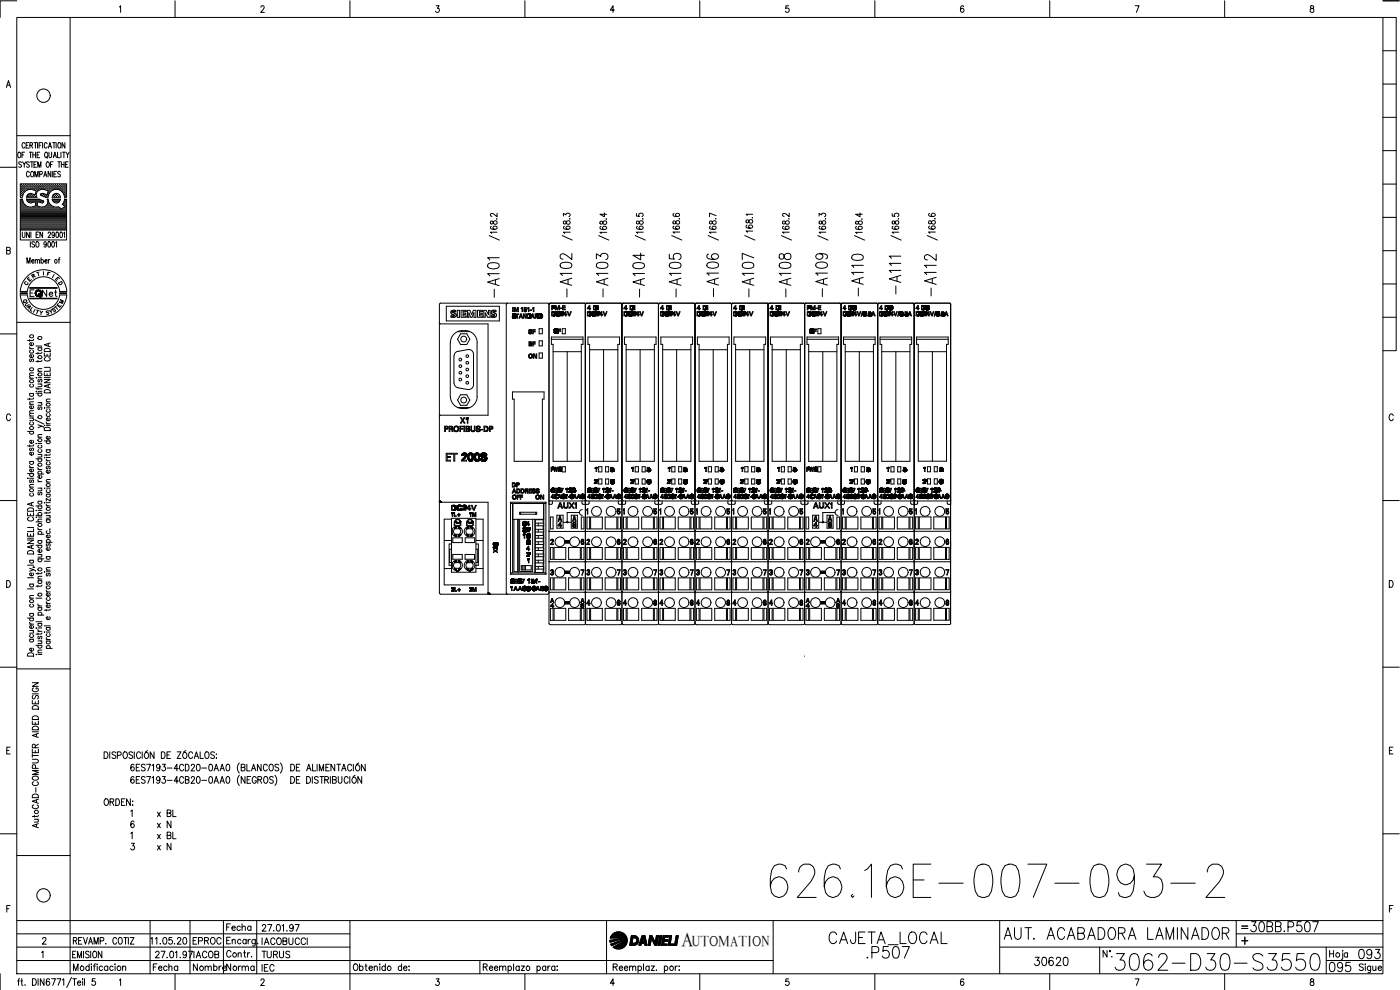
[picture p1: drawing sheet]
<svg xmlns="http://www.w3.org/2000/svg" width="420mm" height="297mm" viewBox="0 0 420 297" stroke-linecap="round" stroke-linejoin="round" font-family="sans-serif">
<defs><g id="words">
<text font-size="15.4" x="230" y="270.6">626.16E-007-093-2</text>
<text font-size="8.8" x="333.4" y="292.5">3062-D30-S3550</text>
<text font-size="7.5" x="247.6" y="284.7">CAJETA_LOCAL</text>
<g font-size="7.1">
<text x="260" y="90" transform="rotate(-90 260 90)">-A110</text>
<text x="271.3" y="89.6" transform="rotate(-90 271.3 89.6)">-A111</text>
<text x="281.9" y="90" transform="rotate(-90 281.9 90)">-A112</text>
<text x="150.6" y="90.3" transform="rotate(-90 150.6 90.3)">-A101</text>
<text x="172.5" y="90.3" transform="rotate(-90 172.5 90.3)">-A102</text>
<text x="183.4" y="90.3" transform="rotate(-90 183.4 90.3)">-A103</text>
<text x="194.4" y="90.3" transform="rotate(-90 194.4 90.3)">-A104</text>
<text x="205.3" y="90.3" transform="rotate(-90 205.3 90.3)">-A105</text>
<text x="216.6" y="90.3" transform="rotate(-90 216.6 90.3)">-A106</text>
<text x="227.2" y="90.3" transform="rotate(-90 227.2 90.3)">-A107</text>
<text x="238.1" y="90.3" transform="rotate(-90 238.1 90.3)">-A108</text>
<text x="249.1" y="90.3" transform="rotate(-90 249.1 90.3)">-A109</text>
<text x="300.2" y="282.9">AUT. ACABADORA LAMINADOR</text>
</g>
<g font-size="6.6">
<text x="374.3" y="280.8">30BB.P507</text>
<text x="258.9" y="288.6">.P507</text>
</g>
<g font-size="6.2">
<text x="397.6" y="292.8">095</text>
<text x="406.4" y="288.9">093</text>
</g>
<text font-size="5.9" x="204.5" y="283.7">A</text>
<text font-size="5.7" x="309.4" y="291">30620</text>
<g font-size="5.3">
<text x="11.6" y="90.3">Net</text>
<text x="66.7" y="280.5">Fecha</text>
<text x="56.8" y="292.5">Nombre</text>
<text x="66.7" y="292.5">Norma</text>
<text x="77.3" y="288.6">TURUS</text>
<text x="77.3" y="292.8">IEC</text>
</g>
<text font-size="4.9" x="56.8" y="284.3">EPROC</text>
<g font-size="4.4">
<text x="145.7" y="73.4">/</text>
<text x="167.6" y="73.4">/</text>
<text x="178.5" y="73.4">/</text>
<text x="189.4" y="73.4">/</text>
<text x="200.4" y="73.4">/</text>
<text x="211.3" y="73.4">/</text>
<text x="222.2" y="73.4">/</text>
<text x="233.2" y="73.4">/</text>
<text x="244.1" y="73.4">/</text>
<text x="255.1" y="73.4">/</text>
<text x="266" y="73.4">/</text>
<text x="276.9" y="73.4">/</text>
<text x="16.6" y="92.4">M</text>
<text x="207.7" y="283.7">UTOMATION</text>
</g>
<g font-size="4">
<text x="8.1" y="84.7">R</text>
<text x="5.6" y="92.1">Q</text>
<text x="14.5" y="94.9">S</text>
<text x="15.9" y="93.5">E</text>
</g>
<text font-size="3.5" x="371.5" y="279.8">=</text>
</g></defs>
<!-- layer: XR-FG100|CART -->
<g fill="none" stroke="#000" stroke-width=".3">
<path d="M5 5.2h410v287h-410zM5 .2h-5v5M21 5.2v287M35.8 2.1l.4-.4v2M52.5 .2v5M78.3 2.2l.3-.5 .5 .1 .2 .3-.3 .7-.8 .9h1.1M105 .2v5M130.9 1.7h.9l-.5 .8a.6 .6 0 0 1 .5 .9 .6 .6 0 0 1-1.1-.1M157.5 .2v5M184.4 3h-1.2l.8-1.3v2M210 .2v5M236.7 1.7h-.8l-.1 .9a.63 .63 0 0 1 .9 0 .63 .63 0 0 1-.1 .9 .63 .63 0 0 1-.9-.2"/>
<path d="M262.6 .2v5M289.2 2l-.3-.3a1.1 1.1 0 0 0-.7 1 1.1 1.1 0 0 0 .6 1 .56 .56 0 0 0 .6-.5 .56 .56 0 0 0-.5-.6 .56 .56 0 0 0-.7 .4M315 .2v5M340.7 1.7h1.1l-.8 2M367.5 .2v5M393.4 1.8v.6a.73 .73 0 0 1 .8 .4 .73 .73 0 0 1-.2 .9 .65 .65 0 0 1-.9-.7 .65 .65 0 0 1 .9-.5l.3-.3-.1-.4zM415 5.2h4v100h-4M415 .2h4.9M415 15.2h4M1.9 26.2l.6-2 .7 2M2.1 25.6h.9M415 35.2h4"/>
<path d="M415 25.2h4M0 50.2h5M5 40.7h16M5.5 45.7h.2a.86 .86 0 0 1 .6 .8 .86 .86 0 0 1-.6 .8 1.2 1.2 0 0 1-.2-1.6zM6.2 57.1h.1M6.2 56.4h.1M6.2 55.8h.1M6.2 57.7h.1M6.2 58.3h.1M6.2 59h.1M6.2 59.9h.4M6.4 57.3h.2"/>
<path d="M6.4 56.7h.2M6.4 56.1h.2M6.4 55.4h.2M6.4 58h.2M6.4 58.6h.2M6.4 48.8a.41 .41 0 0 0-.6-.2 .41 .41 0 0 0 0 .7l.5 .2a.43 .43 0 0 1 0 .6 .43 .43 0 0 1-.7-.1M6.5 55.4v.1M6.5 56v.2M6.5 56.6v.2M6.5 57.3v.1M6.5 57.9v.2M6.5 58.5v.2"/>
<path d="M6.6 46.5h.5M6.7 59.8h-.6v9.2h13.9v-9.2h-.6M6.7 57.1h.2M6.7 56.4h.2M6.7 55.8h.2M6.7 57.7h.2M6.7 58.3h.1M6.7 59.7a2.48 2.48 0 0 0 3.2 2.3M6.8 48.5l.5 .8 .4-.8M6.8 55.7v.2M6.8 56.3v.2M6.8 57v.1"/>
<path d="M6.8 57.6v.2M6.8 58.2v.2M7 57.3h.2M7 56.7h.2M7 56.1h.2M7 55.4h.2M7.1 55.4v.1M7.1 56v.2M7.1 56.6v.2M7.1 57.3v.1M7.3 49.3v.9M7.3 57.1h.2"/>
<path d="M7.3 56.4h.2M7.3 55.8h.2M7.4 45.7h-.8v1.6M7.4 55.7v.2M7.4 56.3v.2M7.4 57v.1M7.4 57.6l-.5 .8-.2 .8M7.5 43.2l-.3-.4a.86 .86 0 0 0-.6 .8 .86 .86 0 0 0 .6 .8l.3-.3M7.7 56.7h.1M7.7 56.1h.1M7.7 55.4h.1M7.7 55.4v.1"/>
<path d="M7.7 56v.2M7.7 56.6v.2M7.8 43.6h.5M7.9 59.8h3.7M8 56.4h.1M8 55.8h.1M8 59.7l.4 .9 1.2 .2M8 57v.1M8 55.7v.2M8 56.3v.2M8.1 59.9h3.6M8.1 59h.1"/>
<path d="M8.3 56.7h.2M8.3 56.1h.2M8.3 55.4h.2M8.3 58.6h.2M8.4 55.4v.1M8.4 56v.2M8.4 56.6v.2M8.4 58.5v.2M8.6 56.4h.2M8.6 55.8h.2M8.6 59h.2M8.6 42.8h-.8v1.6h.8"/>
<path d="M8.6 58.3h.2M8.7 55.7v.2M8.7 56.3v.2M8.7 58.3v.1M8.7 58.9v.1M8.8 51.8l-.3-.4a.88 .88 0 0 0-.6 .8 .88 .88 0 0 0 .6 .9l.3-.4M8.8 48.8l-.3-.3-.5 .3 .1 .4 .6 .3 .1 .5-.3 .2-.5-.2M8.8 45.7h.8M8.9 56.7h.2M8.9 56.1h.2M8.9 55.4h.2M8.9 58.6h.2"/>
<path d="M9 43.6l.7-.1v-.6l-.7-.1v1.6M9 55.4v.1M9 56v.2M9 56.6v.2M9 58.5v.2M9.1 48.5h.9M9.2 45.7v1.6M9.2 56.4h.2M9.2 55.8h.2M9.2 58.3h.2M9.2 59h.2M9.3 55.7v.2"/>
<path d="M9.3 56.3v.2M9.3 58.2v.2M9.3 58.9v.1M9.4 51.5l.1-.1a.86 .86 0 0 1 .6 .8 .86 .86 0 0 1-.6 .9 1.2 1.2 0 0 1-.1-1.6zM9.4 43.6l.4 .8M9.6 56.7h.1M9.6 56.1h.1M9.6 55.4h.1M9.6 58.6h.1M9.6 48.5v1.7M9.7 55.4v.1M9.7 56v.2"/>
<path d="M9.7 56.6v.2M9.7 58.5v.2M9.9 56.4h.1M9.9 55.8h.1M9.9 59h.1M9.9 46.5h.8M9.9 45.7v1.6M9.9 57l1 .3-.4 1.1-1-.3M9.9 56.9a2.42 2.42 0 0 0-2.5 .7M9.9 55.7v.2M9.9 56.3v.2M9.9 58.4h.1"/>
<path d="M9.9 58.9v.1M10.2 56.7h.2M10.2 56.1h.2M10.2 55.4h.2M10.2 58.6h.2M10.2 49.3h.5M10.2 42.8h.8M10.3 55.4v.1M10.3 56v.2M10.3 56.6v.2M10.3 58.5v.2M10.5 53.1v-1.7l.5 1.7 .4-1.7v1.7"/>
<path d="M10.5 56.4h.2M10.5 55.8h.2M10.5 59h.2M10.5 57.1h.2M10.6 55.7v.2M10.6 56.3v.2M10.6 57v.1M10.6 58.9v.1M10.6 58.3h.1M10.6 42.8v1.6M10.7 45.7v1.6M10.8 56.7h.2"/>
<path d="M10.8 56.1h.2M10.8 55.4h.2M10.9 55.4v.1M10.9 56v.2M10.9 56.6v.2M11 48.5h-.8v1.7h.8M11 57.3h.1M11.1 57.1h.2M11.1 56.4h.2M11.1 55.8h.2M11.1 46.5h.5M11.2 55.7v.2"/>
<path d="M11.2 56.3v.2M11.2 57v.1M11.3 42.8v1.6M11.3 50.2v-1.7l.5 1.7 .5-1.7v1.7M11.5 56.7h.1M11.5 56.1h.1M11.5 55.4h.1M11.6 55.4v.1M11.6 56v.2M11.6 56.6v.2M11.6 57.2a1.46 1.46 0 0 0-.5 2h-3.2l.7-1 1-.1M11.6 57.2a2.04 2.04 0 0 1 1.9-.2l1 .3-.4 1.1-.9-.3"/>
<path d="M11.7 59.7l.2 .1M11.7 43.6h.5M11.8 56.4h.1M11.8 55.8h.1M11.9 55.7v.2M11.9 56.3v.2M11.9 59.8l1.1 .4v.5l-.2 .2M11.9 52.3l.7-.1v-.7l-.7-.1v1.7M11.9 45.7h-.8v1.6h.8M12.1 56.7h.2M12.1 56.1h.2M12.1 55.4h.2"/>
<path d="M12.2 55.4v.1M12.2 56v.2M12.2 56.6v.2M12.4 58.1l-.3 .2 .2 .4 1.4 .5h.7M12.4 56.4h.2M12.4 55.8h.2M12.4 58.3h.2M12.5 42.8h-.8v1.6M12.5 55.7v.2M12.5 56.3v.2M12.5 58.2v.2M12.7 56.7h.2"/>
<path d="M12.7 56.1h.2M12.7 55.4h.2M12.7 58.6h.2M12.8 42.8v1.6M12.8 55.4v.1M12.8 56v.2M12.8 56.6v.2M12.8 58.5v.2M13 56.4h.2M13 55.8h.2M13 58.3h.2M13.1 53.1l.5-1.7 .5 1.7"/>
<path d="M13.1 55.7v.2M13.1 56.3v.2M13.1 58.2v.2M13.2 58.1h-.9M13.3 52.5h.6M13.4 56.7h.1M13.4 56.1h.1M13.4 55.4h.1M13.4 58.6h.1M13.5 55.4v.1M13.5 56v.2M13.5 56.6v.2"/>
<path d="M13.5 58.5v.2M13.6 45.7h.2a.86 .86 0 0 1 .6 .8 .86 .86 0 0 1-.6 .8 1.09 1.09 0 0 1-.2-1.6zM13.7 56.4h.1M13.7 55.8h.1M13.7 59h.1M13.8 55.7v.2M13.8 56.3v.2M13.8 58.9v.1M13.9 47l.4 .5M14 56.7h.2M14 56.1h.2M14 55.4h.2"/>
<path d="M14 58.6h.2M14.1 48.6l.1-.1a.86 .86 0 0 1 .6 .9 .86 .86 0 0 1-.6 .8 1.09 1.09 0 0 1-.1-1.6zM14.1 55.4v.1M14.1 56v.2M14.1 56.6v.2M14.1 58.5v.2M14.1 43.2l-.3-.4a.88 .88 0 0 0-.5 .8 .88 .88 0 0 0 .5 .8l.3-.3M14.1 59.8h.3M14.2 59.7a1.59 1.59 0 0 1-1.3 2.4M14.3 57.1h.2M14.3 56.4h.2M14.3 55.8h.2"/>
<path d="M14.3 58.3h.2M14.3 59h.1M14.4 55.7v.2M14.4 56.3v.2M14.4 57v.1M14.4 58.2v.2M14.4 59.7l.2 .8M14.5 57.7h.1M14.5 44.4l.5-1.6 .5 1.6M14.6 58.4l-.2 .8M14.6 57.3h.2M14.6 56.7h.2"/>
<path d="M14.6 56.1h.2M14.6 55.4h.2M14.6 58h.1M14.7 45.7v1.4l.3 .2 .5-.2v-1.4M14.7 43.9h.6M14.7 55.4v.1M14.7 56v.2M14.7 56.6v.2M14.7 57.3v.1M14.7 57.9h.1M14.9 57.1h.2M14.9 56.4h.2"/>
<path d="M14.9 55.8h.2M15 55.7v.2M15 56.3v.2M15 57v.1M15.1 57.6l-.5 .8M15.1 57.6a2.42 2.42 0 0 1 3.6 0M15.2 49.3h.4M15.2 51.4v1.7l-.8-1.7v1.7M15.3 56.7h.2M15.3 56.1h.2M15.3 55.4h.2M15.4 55.4v.1"/>
<path d="M15.4 56v.2M15.4 56.6v.2M15.6 56.4h.1M15.6 55.8h.1M15.6 59.2h2.5M15.6 59.8h2.5M15.7 57l-.1 .1M15.7 55.7v.2M15.7 56.3v.2M15.7 59.7a1.23 1.23 0 0 0 1.2 1.2 1.23 1.23 0 0 0 1.2-1.2M15.7 59.2a1.23 1.23 0 0 1 1.2-1.2 1.23 1.23 0 0 1 1.2 1.2M15.7 51.4v1.7"/>
<path d="M15.8 59.9h2.2M15.8 42.8h.8M15.9 48.5h-.7v1.7M15.9 56.7h.2M15.9 56.1h.2M15.9 55.4h.2M16 47.3l.5-1.6 .4 1.6M16 55.4v.1M16 56v.2M16 56.6v.2M16.1 58.6l-.1 .1M16.2 52.2h.5"/>
<path d="M16.2 46.8h.6M16.2 56.4h.2M16.2 55.8h.2M16.2 59h.2M16.2 42.8v1.6M16.3 55.7v.2M16.3 56.3v.2M16.3 58.3v.1M16.3 58.9v.1M16.3 58.3h.1M16.6 56.7h.1M16.6 56.1h.1"/>
<path d="M16.6 55.4h.1M16.6 58.6h.1M16.6 55.4v.1M16.6 56v.2M16.6 56.6v.2M16.6 58.5v.2M16.8 56.4h.2M16.8 55.8h.2M16.8 58.3h.2M16.8 59h.2M16.8 42.8v1.6M16.9 55.7v.2"/>
<path d="M16.9 56.3v.2M16.9 58.2v.2M16.9 58.9v.1M17 51.4h-.8v1.7h.8M17.2 56.7h.2M17.2 56.1h.2M17.2 55.4h.2M17.2 58.6h.2M17.3 45.7v1.6h.7M17.3 55.4v.1M17.3 56v.2M17.3 56.6v.2"/>
<path d="M17.3 58.5v.2M17.4 48.5h.8M17.5 56.4h.2M17.5 55.8h.2M17.5 59h.2M17.6 42.9l.1-.1a.86 .86 0 0 1 .6 .8 .86 .86 0 0 1-.6 .8 1.2 1.2 0 0 1-.1-1.5zM17.6 55.7v.2M17.6 56.3v.2M17.6 58.9v.1M17.7 48.5v1.7M17.8 56.7h.2M17.8 56.1h.2"/>
<path d="M17.8 55.4h.2M17.9 55.4v.1M17.9 56v.2M17.9 56.6v.2M18.1 51.7a.41 .41 0 0 0-.6-.2 .41 .41 0 0 0 0 .6l.5 .3 .1 .5-.3 .2-.5-.2M18.1 57.1h.2M18.1 56.4h.2M18.1 55.8h.2M18.2 55.7v.2M18.2 56.3v.2M18.2 57v.1M18.3 45.7v1.6"/>
<path d="M18.4 49.3h.8M18.4 48.5v1.7M18.5 56.7h.1M18.5 56.1h.1M18.5 55.4h.1M18.5 57.3h.1M18.5 55.4v.1M18.5 56v.2M18.5 56.6v.2M18.7 57.6l.7 1.6h.6v-4.1h-13.9v4.1h.6M18.8 57.1h.1M18.8 56.4h.1"/>
<path d="M18.8 55.8h.1M18.8 45.7h.8M18.8 57.6l.1 .1M18.8 55.7v.2M18.8 56.3v.2M18.8 57v.1M19.1 57.3h.2M19.1 56.7h.2M19.1 56.1h.2M19.1 55.4h.2M19.1 58h.2M19.2 45.7v1.6"/>
<path d="M19.2 55.4v.1M19.2 56v.2M19.2 56.6v.2M19.2 57.3v.1M19.2 57.9v.2M19.2 48.5v1.7M19.4 59.7l-.2 .8-.5 .8M19.4 57.1h.2M19.4 56.4h.2M19.4 55.8h.2M19.4 57.7h.2M19.4 58.3h.2"/>
<path d="M19.4 59h.2M19.5 42.8v1.6l-.9-1.6v1.6M19.5 55.7v.2M19.5 56.3v.2M19.5 57v.1M19.5 57.6v.2M19.5 58.2v.2M19.5 58.9v.1M19.5 59.9h.4M19.7 49.3h.5M19.7 57.3h.2M19.7 56.7h.2"/>
<path d="M19.7 56.1h.2M19.7 55.4h.2M19.7 58h.2M19.7 58.6h.2M19.8 45.7l.5 .8 .4-.8M19.8 55.4v.1M19.8 56v.2M19.8 56.6v.2M19.8 57.3v.1M19.8 57.9v.2M19.8 58.5v.2M20.3 46.5v.8"/>
<path d="M20.4 48.5h-.7v1.7h.7M415 55.2h4M415 45.2h4M2 75.2l1-.1v-.8l-1-.1v2l1-.1 .1-.5-.4-.4M6.1 69v3h13.9v-3M6.2 64.7h13.7M6.2 64.3h13.7M6.2 64h13.7M6.2 63.7h13.7M6.2 63.4h13.7M6.2 63.1h13.7M6.2 62.8h12"/>
<path d="M6.2 62.4h11.7M6.2 62.1h2.3M6.2 61.8h1.6M6.2 61.5h1.2M6.2 61.2h.9M6.2 60.9h.7M6.2 60.5h.6M6.2 60.2h.5M6.2 65h13.7M6.2 65.3h13.7M6.2 65.6h13.7M6.2 65.9h13.7"/>
<path d="M6.2 66.2h13.7M6.2 66.6h13.7M6.2 66.9h13.7M6.2 67.2h13.7M6.2 67.5h13.7M6.2 67.8h13.7M6.2 68.1h13.7M6.2 68.5h13.7M6.2 68.8h13.7M6.7 69.6v1.5l.3 .2 .5-.2v-1.5M8.1 79v-1.7l.5 1.7 .4-1.7v1.7M8.2 60.2h4.5"/>
<path d="M8.5 60.5h1.7M8.8 69.6v1.7l-.8-1.7v1.7M9.1 72.5v1.7M9.3 69.6v1.7M9.5 78.3h.7l-.1-.4a.5 .5 0 0 0-.6 .5 .5 .5 0 0 0 .6 .5l.1-.2M9.5 60.8l1-.3 .3 1.2-.9 .3M9.9 62.1h2.1M10.4 72.8a.41 .41 0 0 0-.7-.2 .41 .41 0 0 0 .1 .6l.5 .3 .1 .4-.3 .3-.5-.3M10.6 78.2l.2-.3h.3l.1 1.1M10.6 77.9v1.1M10.6 60.5h.7M10.7 60.9h.5"/>
<path d="M10.8 61.2h.3M10.8 61.8h.3M10.8 70.4h.5M10.8 61.5h.2M11 72.6l.1-.1a.86 .86 0 0 1 .6 .8 .86 .86 0 0 1-.6 .9 1.2 1.2 0 0 1-.1-1.6zM11.2 78.2l.2-.3h.4l.1 1.1M11.6 69.6h-.8v1.7h.8M11.7 60.5h1.3M11.9 62l1 .1M12.3 78.1l.1-.2a.5 .5 0 0 1 .6 .5 .5 .5 0 0 1-.6 .5l-.1-.2M12.3 60.8l-.9-.3-.3 1.2 .8 .3M12.3 77.3v1.7"/>
<path d="M12.4 60.8l.4 .1M12.8 69.6v1.7l-.8-1.7v1.7M13.3 62.1h2.9M13.5 78.3h.6v-.4a.5 .5 0 0 0-.6 .5 .5 .5 0 0 0 .6 .5v-.2M13.9 61.8h1.6M13.9 73.1l-.1 .4a.46 .46 0 0 1-.6-.5 .46 .46 0 0 1 .6-.4l.1 .5-.1 1-.6-.2M14.1 61.5h1M14.3 61.2h.5M14.4 70l.3-.4 .4 .2v.5l-.7 1h.8M14.4 60.9h.2M14.4 60.5h.1M14.5 72.6l.2-.1a.96 .96 0 0 1 0 1.7l-.3-.7z"/>
<path d="M14.5 77.9v1.1M14.6 60.5l.5 .8M15 77.9h-.3l-.2 .4M15.1 61.3a3.1 3.1 0 0 0 2.6 .9l.6 .5 1.1-.6M15.7 72.6l.2-.1a.96 .96 0 0 1 0 1.7l-.4-.7zM15.9 60.2h2M16.2 60.5h1.4M16.3 70.2l-.1 .4a.46 .46 0 0 1-.6-.4 .46 .46 0 0 1 .6-.5l.1 1.3-.3 .3-.4-.2M16.7 72.8l.3-.3v1.7M16.9 69.7l.2-.1a.96 .96 0 0 1 0 1.7l-.3-.7zM17.5 77.9h.4M18 77.3l-.3 .1v1.6"/>
<path d="M18.1 69.7l.2-.1a.96 .96 0 0 1 0 1.7l-.4-.7zM18.5 62.8h1.4M18.7 61.3l.8 .7M18.9 61.2h1M19 62.4h.9M19 61.5h.9M19.1 70l.3-.4v1.7M19.1 60.9h.8M19.3 61.8h.6M19.3 60.5h.6M19.4 60.2h.5M19.6 62.1h.3"/>
<path d="M415 75.2h4M415 65.2h4M5 96.7h16M6.1 87.4h2.1M6.1 88.5a7 7 0 0 0 7 6.4 7 7 0 0 0 6.9-6.4M6.1 87.4a7 7 0 0 1 7-6.5 7 7 0 0 1 6.9 6.5M8.2 88.5a4.9 4.9 0 0 0 4.9 4.3 4.9 4.9 0 0 0 4.8-4.3M8.2 87.4a4.9 4.9 0 0 1 4.9-4.4 4.9 4.9 0 0 1 4.8 4.4M9 89.5h8.1M9 89.6h8.1M9.1 89.6h7.9M9.1 86.4h7.9"/>
<path d="M10.2 87h-1.2v1.9h1.2M10.5 92.8l-.5 .9M11 93l.7 .2M11.3 93.1l-.3 1M12 93.3l.4 .5 .4-.4M12.4 93.8l-.1 .6M13 81.5v1M14.3 82.1l.3 .1M15 81.8l-.6-.2-.3 1.1M16.3 82.4l-.6 .9M17 83.5l.3 .3M17.1 86.3h-8.1v.2h8.1"/>
<path d="M17.9 83.6l-.5-.4-.8 .7 .5 .5M415 95.2h4M415 85.2h4M0 100.2h5M8.9 104.1l.1 .3 .4 .2M8.9 101.9v.5M8.9 119.5v.5M8.9 118.1h1.2M8.9 113.5h1.2M8.9 104.6h1.2M9.1 118.1a.51 .51 0 0 0 0 .7 .51 .51 0 0 0 .8 0 .51 .51 0 0 0-.1-.7M9.1 115.3a.49 .49 0 0 0 0 .7 .49 .49 0 0 0 .7 0 .49 .49 0 0 0 0-.7"/>
<path d="M9.1 107.7l-.2 .3 .2 .5 .5-.7h.4l.1 .4-.3 .3M9.1 105.1a.49 .49 0 0 0 0 .7 .49 .49 0 0 0 .7 0 .49 .49 0 0 0 0-.7M9.8 106.4a.51 .51 0 0 1 0 .7 .51 .51 0 0 1-.7 0 .51 .51 0 0 1 0-.6l.3-.1v.9M9.8 102.8a.5 .5 0 0 1 .1 .8 .5 .5 0 0 1-.7 0 .5 .5 0 0 1 0-.8h.2v.9M10.1 119.4l-.4 .3h-1.4M10.1 112.7h-1.1l-.1 .4 .3 .4M10.1 111.9l-1.1 .1-.1 .3 .3 .4M10.1 101.8l-.4 .4h-1.4M10.8 116.3l.1 .3 1.7 .1M10.8 118h1.8M10.8 103.8h1.8M10.9 117.5h.1"/>
<path d="M10.9 113.2v.2zM11.4 105.7v.5M11.4 108.1v.6M11.4 116.4v.5M11.4 113.3h1.2M11.4 117.4h1.2M11.4 115.2h1.2M11.4 111.4h1.2M11.4 104.3h1.2M11.6 118a.51 .51 0 0 0 0 .7 .51 .51 0 0 0 .7 0 .51 .51 0 0 0 0-.7M11.6 113.8l-.2 .3 .1 .4h.3l.3-.6 .2-.1 .3 .3-.3 .5M11.6 104.3a.51 .51 0 0 0 0 .8 .51 .51 0 0 0 .7 0 .51 .51 0 0 0 0-.8"/>
<path d="M12.2 115.2l.4 .4-.1 .3-1.1 .1M12.6 110.6l-1.1 .1-.1 .4 .3 .3M12.6 108.1l-.4 .3h-1.4M12.6 105.6l-.4 .4h-1.4M13.3 113.9h1.8l-1.8 .9h1.8M13.3 111.8v.9h1.8v-.9M13.3 105.9v.9h1.8v-.9M13.3 113.3h1.8M13.3 110.2h1.8M13.4 117.2a.96 .96 0 0 1 1.1-.3 .96 .96 0 0 1 .6 1h-1.8zM13.4 104.8a.96 .96 0 0 1 1.1-.3 .96 .96 0 0 1 .6 1h-1.8zM13.7 107.3a.54 .54 0 0 0-.4 .6 .54 .54 0 0 0 .7 .4h.4a.54 .54 0 0 0 .7-.4 .54 .54 0 0 0-.5-.6"/>
<path d="M14.1 106.3v.5M14.1 112.2v.5M14.5 103.1v.7M14.5 115.5v.7M15.1 119.7l-1.1 .1-.1 .4 .3 .4M15.1 115.3l-1.8 .6 1.8 .5M15.1 110.6v.8h-1.8M15.1 102.9l-1.8 .5 1.8 .6M3.1 124.7a.61 .61 0 0 0-.7-.5 .61 .61 0 0 0-.5 .8v.5a.61 .61 0 0 0 .5 .7 .61 .61 0 0 0 .7-.5M8.3 129.4h1.8M8.9 139.7l.1 .4 .4 .2M8.9 138.5h1.2"/>
<path d="M8.9 133.5v.5M8.9 125.4h1.2M8.9 124.8h1.2M8.9 121.3h1.2M9.1 138.5a.51 .51 0 0 0 0 .7 .51 .51 0 0 0 .8 0 .51 .51 0 0 0-.1-.7M9.1 134.4l-.2 .3 .1 .5h.3l.3-.7 .2-.1 .3 .3-.3 .5M9.1 129.4l-.1 .2a.52 .52 0 0 0 .5 .7 .52 .52 0 0 0 .3-.9M9.1 126.6a.51 .51 0 0 0 0 .8 .51 .51 0 0 0 .8 0 .51 .51 0 0 0-.1-.8M9.7 125.4l.4 .4-.1 .3-1.1 .1M9.8 135.7l.2 .1a.53 .53 0 0 1-.5 .8 .53 .53 0 0 1-.4-.9h.3v.9M9.8 132.1a.5 .5 0 0 1 .1 .7 .5 .5 0 0 1-.7 0 .5 .5 0 0 1 0-.7h.2v.9M9.8 121.8a.5 .5 0 0 1 .1 .7 .5 .5 0 0 1-.7 0 .5 .5 0 0 1-.1-.6l.3-.1v.8"/>
<path d="M10.1 133.4l-.4 .4h-1.4M10.1 124l-1.1 .1-.1 .3 .3 .4M10.1 123.2l-1.1 .1-.1 .4 .3 .3M10.1 120.6h-1.1l-.1 .4 .3 .3M10.4 125.9l2.8 1.3M10.8 133.1h.2zM10.8 137.7h1.8M11.4 127.5l1.2 .4-1.2 .4M11.4 136.3h1.2M11.4 133.1h1.2M11.4 131.2h1.2M11.4 120.8h1.2"/>
<path d="M11.6 137.7a.51 .51 0 0 0 0 .7 .51 .51 0 0 0 .7 0 .51 .51 0 0 0 0-.7M11.6 134.9l-.1 .1a.52 .52 0 0 0 .5 .8 .52 .52 0 0 0 .3-.9M11.6 133.6l-.1 .1a.52 .52 0 0 0 .5 .7 .52 .52 0 0 0 .3-.8M11.6 122.1l-.2 .3 .2 .5 .5-.8h.4l.1 .5-.3 .3M12.2 136.3l.4 .4-.1 .4h-1.1M12.2 120.8l.4 .4-.1 .4h-1.1M12.6 130.4l-1.1 .1-.1 .3 .3 .4M12.6 127.9l.5 .2 .1 .3M13.3 127.6h.2zM13.3 132.3h1.8M13.4 137.2v.2zM13.4 128.5a.98 .98 0 0 1 1.1-.3 .98 .98 0 0 1 .6 1h-1.8z"/>
<path d="M13.4 122.3v.2zM13.9 137.7l.1 .3 .4 .2M13.9 126.6l.1 .3 .4 .3M13.9 136.3v.5M13.9 138.2h1.2M13.9 137.3h1.2M13.9 134.9h1.2M13.9 127.6h1.2M13.9 127.2h1.2M13.9 122.4h1.2M13.9 120.6h1.2M14.1 139.9l-.2 .3 .1 .5h.3l.3-.7 .2-.1 .3 .3-.3 .5"/>
<path d="M14.1 138.7l-.1 .1a.52 .52 0 0 0 .5 .7 .52 .52 0 0 0 .3-.8M14.1 134.9l-.1 .2a.52 .52 0 0 0 .5 .7 .52 .52 0 0 0 .3-.9M14.1 132.3l-.1 .1a.52 .52 0 0 0 .5 .7 .52 .52 0 0 0 .3-.8M14.1 124.1a.49 .49 0 0 0 0 .7 .49 .49 0 0 0 .7 0 .49 .49 0 0 0 0-.7M14.1 122.9a.55 .55 0 0 0 .3 .9 .55 .55 0 0 0 .7-.7l-.3-.2M14.8 130.9a.5 .5 0 0 1 0 .7 .5 .5 0 0 1-.6 .1 .5 .5 0 0 1-.1-.7l.3-.1v.9M14.8 125.4a.5 .5 0 0 1 0 .7 .5 .5 0 0 1-.6 0 .5 .5 0 0 1-.1-.6l.3-.1v.8M15.1 136.2l-.1 .3-1.7 .1M418.1 124.7a.63 .63 0 0 0-.7-.5 .63 .63 0 0 0-.5 .8v.5a.63 .63 0 0 0 .5 .7 .63 .63 0 0 0 .7-.5M0 150.2h5M8.3 160v.9h1.8v-.9M8.3 153.8v1h1.8v-1"/>
<path d="M8.3 143.5h.2zM8.3 158.3h1.8M8.3 142.1h1.8M8.4 152.6a.99 .99 0 0 1 1.1-.2 .99 .99 0 0 1 .6 1h-1.8zM8.7 155.2a.57 .57 0 0 0-.4 .7 .57 .57 0 0 0 .7 .4h.4a.56 .56 0 0 0 .7-.4 .56 .56 0 0 0-.4-.7M8.9 146.2h1.2M8.9 143.5h1.2M8.9 140.3h1.2M9.1 148a.51 .51 0 0 0 0 .7 .51 .51 0 0 0 .8 0 .51 .51 0 0 0-.1-.7M9.1 144l-.2 .3 .2 .5 .5-.8h.4l.1 .5-.3 .3M9.1 142.1a.51 .51 0 0 0 0 .7 .51 .51 0 0 0 .8 0 .51 .51 0 0 0-.1-.7M9.1 154.2v.6"/>
<path d="M9.5 150.9v.7M9.8 140.7a.5 .5 0 0 1 .1 .7 .5 .5 0 0 1-.7 0 .5 .5 0 0 1 0-.7h.2v.9M10.1 158.7v.8h-1.8M10.1 150.7l-1.8 .6 1.8 .6M10.1 145.4h-1.1l-.1 .4 .3 .4M10.8 155.1h.2zM10.8 153.1h.2zM10.8 151.8h1.8M10.8 156.6h1.8M10.8 154.6h1.8M11.4 158.4l.1 .3 .4 .2M11.4 143.9l.1 .4 .4 .2"/>
<path d="M11.4 140.3l.1 .3 .4 .3M11.4 146.5h1.2M11.4 158.9h1.2M11.4 155.1h1.2M11.4 153.1h1.2M11.4 150.4h1.2M11.4 144.5h1.2M11.4 142.2h1.8M11.4 140.9h1.2M11.6 154.6a.51 .51 0 0 1 0-.7 .51 .51 0 0 1 .7 0 .51 .51 0 0 1 0 .7M11.6 151.8a.49 .49 0 0 0 0 .7 .49 .49 0 0 0 .7 0 .49 .49 0 0 0 0-.7M11.6 150.4a.51 .51 0 0 0 0 .7 .51 .51 0 0 0 .7 0 .51 .51 0 0 0 0-.7"/>
<path d="M11.6 147.7l-.2 .3 .1 .4h.3l.3-.6 .2-.1 .3 .3-.3 .5M11.6 142.2a.49 .49 0 0 1 0-.7 .49 .49 0 0 1 .7 0 .49 .49 0 0 1 0 .7M12.2 146.5l.4 .3-.1 .4-1.1 .1M12.3 142.7a.51 .51 0 0 1 0 .7 .51 .51 0 0 1-.7 0 .51 .51 0 0 1 0-.7h.3v.8M12.6 155.8l-1.1 .1-.1 .3 .3 .4M13.3 150.8h.2zM13.3 146.5h.2zM13.9 151.2l.1 .4 .4 .2M13.9 153.7v.4M13.9 155.9h1.2M13.9 154.7h1.2M13.9 151.8h1.2"/>
<path d="M13.9 150.8h1.2M13.9 148.3h1.2M13.9 146.5h1.2M13.9 144.6h1.2M14.1 159.2a.49 .49 0 0 0 0 .7 .49 .49 0 0 0 .7 0 .49 .49 0 0 0 0-.7M14.1 155.9a.49 .49 0 0 0 0 .7 .49 .49 0 0 0 .7 0 .49 .49 0 0 0 0-.7M14.1 148.3a.49 .49 0 0 0 0 .7 .49 .49 0 0 0 .7 0 .49 .49 0 0 0 0-.7M14.1 147l-.1 .1a.52 .52 0 0 0 .5 .7 .52 .52 0 0 0 .3-.8M14.7 154.7l.4 .4-.1 .3-1.1 .1M14.8 141.1l.2 .2a.52 .52 0 0 1-.5 .7 .52 .52 0 0 1-.4-.8l.3-.1v.9M15 158.7l-.1 .1M15.1 153.6l-.1 .3h-1.7"/>
<path d="M15.1 149.5v.9l-1.2-.9v.9M15.1 143.9l-1.1 .1-.1 .3 .3 .3M415 150.2h4.9M2 174.2a1.02 1.02 0 0 1 1.1 1 1.02 1.02 0 0 1-1.1 1zM8.3 162h1.8l-1.8 1.1h1.8M8.3 176.7h1.8M8.3 173.3h1.8M8.3 169.6h1.8M8.3 161.5h1.8M8.4 165.5a.97 .97 0 0 1 1.1-.3 .97 .97 0 0 1 .6 1h-1.8zM8.9 170.5l1.2 .4-1.2 .5M8.9 179.5h1.2"/>
<path d="M8.9 175.2h1.2M8.9 168.1h1.2M9.1 175.2a.51 .51 0 0 0 0 .8 .51 .51 0 0 0 .8 0 .51 .51 0 0 0-.1-.8M9.1 168.1a.51 .51 0 0 0 0 .7 .51 .51 0 0 0 .8 0 .51 .51 0 0 0-.1-.7M9.1 160.3v.6M9.5 163.7v.8M9.8 171.9a.51 .51 0 0 1 0 .7 .51 .51 0 0 1-.7 0 .51 .51 0 0 1 0-.7h.3v.8M10 170.1v.2v-.2l.4 .2M10.1 178.7l-1.1 .1-.1 .3 .3 .4M10.1 170.9l.6 .3v.2M10.1 163.5l-1.8 .6 1.8 .6M10.8 179.5h1.8"/>
<path d="M10.8 163.6h1.8M11.4 171.8v.5M11.4 175.6v.5M11.4 174.2h1.2M11.4 173.7h1.2M11.4 167.7h1.8M11.4 166.4h1.2M11.4 162.2h1.2M11.4 160.3h1.8M11.6 174.2a.49 .49 0 0 0 0 .7 .49 .49 0 0 0 .7 0 .49 .49 0 0 0 0-.7M11.6 167.7a.51 .51 0 0 0 0 .7 .51 .51 0 0 0 .7 0 .51 .51 0 0 0 0-.7M11.6 163.6l-.1 .1a.52 .52 0 0 0 .5 .8 .52 .52 0 0 0 .3-.9"/>
<path d="M11.6 162.2a.49 .49 0 0 0 0 .7 .49 .49 0 0 0 .7 0 .49 .49 0 0 0 0-.7M11.6 160.3a.51 .51 0 0 1 0-.7 .51 .51 0 0 1 .7 0 .51 .51 0 0 1 0 .7M12.2 166.4l.4 .3-.1 .4-1.1 .1M12.3 164.9l.2 .1a.53 .53 0 0 1-.5 .8 .53 .53 0 0 1-.4-.8l.3-.1v.9M12.6 175.5l-.1 .3-1.7 .1M12.6 172.9l-1.1 .1-.1 .3 .3 .4M12.6 171.7l-.4 .4h-1.4M13.3 171.6h.2zM13.3 168.4h1.8M13.9 177l.1 .4 .4 .2M13.9 177.6h1.2M13.9 171.6h1.2"/>
<path d="M13.9 171.1h1.2M13.9 167h1.2M13.9 162.7h1.8M14.1 179.3l-.1 .1a.52 .52 0 0 0 .5 .8 .52 .52 0 0 0 .3-.9M14.1 174.6l-.2 .3 .1 .4h.3l.3-.6 .2-.1 .3 .3-.3 .5M14.1 172.1l-.2 .2 .2 .5 .5-.7h.4l.1 .4-.3 .3M14.1 167l-.1 .1a.52 .52 0 0 0 .5 .7 .52 .52 0 0 0 .3-.8M14.1 163.1l-.2 .3 .2 .5 .5-.7h.4l.1 .4-.3 .3M14.1 162.7l-.1-.2a.51 .51 0 0 1 .5-.6 .51 .51 0 0 1 .3 .8M14.8 178l.2 .2a.53 .53 0 0 1-.5 .7 .53 .53 0 0 1-.4-.8l.3-.1v.9M14.8 164.3l.2 .2a.52 .52 0 0 1-.5 .7 .52 .52 0 0 1-.4-.8l.3-.1v.9M14.8 160.5a.5 .5 0 0 1 0 .7 .5 .5 0 0 1-.6 .1 .5 .5 0 0 1-.1-.7l.3-.1v.9"/>
<path d="M15.1 170.3l-1.1 .1-.1 .3 .3 .4M416.9 174.2a1.03 1.03 0 0 1 1.2 1 1.03 1.03 0 0 1-1.2 1zM8.3 185.4h1.8M8.4 196.2a.96 .96 0 0 1 1.1-.3 .96 .96 0 0 1 .6 1h-1.8zM8.9 186.7l.1 .4 .4 .2M8.9 191.8h1.2M8.9 189.2h1.2M8.9 187.3h1.2M8.9 184.1h1.2M9.1 191.8l-.1 .1a.52 .52 0 0 0 .5 .8 .52 .52 0 0 0 .3-.9M9.1 190.4a.51 .51 0 0 0 0 .7 .51 .51 0 0 0 .8 0 .51 .51 0 0 0-.1-.7M9.1 185.4a.49 .49 0 0 0 0 .8 .49 .49 0 0 0 .7 0 .49 .49 0 0 0 0-.8"/>
<path d="M9.1 184.1a.51 .51 0 0 0 0 .7 .51 .51 0 0 0 .8 0 .51 .51 0 0 0-.1-.7M9.1 181.3a.49 .49 0 0 0 0 .7 .49 .49 0 0 0 .7 0 .49 .49 0 0 0 0-.7M9.7 189.2l.4 .3-.1 .4-1.1 .1M9.8 194.5a.5 .5 0 0 1 .1 .7 .5 .5 0 0 1-.7 0 .5 .5 0 0 1 0-.7h.2v.9M9.8 187.7a.5 .5 0 0 1 .1 .7 .5 .5 0 0 1-.7 0 .5 .5 0 0 1 0-.7h.2v.9M10.8 196.4h.2zM10.8 188.4h.2zM10.8 193.6h1.8M10.8 186.5h1.8M11.4 188.9l.1 .3 .4 .2M11.4 181.2l.1 .4 .4 .2M11.4 189.9v.6"/>
<path d="M11.4 196.4h1.2M11.4 195.9h1.2M11.4 192.3h1.2M11.4 189.4h1.2M11.4 188.4h1.2M11.4 187.1h1.2M11.4 184.6h1.8M11.4 182.3h1.2M11.4 181.8h1.2M11.6 193.6l-.1 .1a.52 .52 0 0 0 .5 .8 .52 .52 0 0 0 .3-.9M11.6 190.9l-.2 .3 .1 .4h.3l.3-.6 .2-.1 .3 .3-.3 .5M11.6 187.1a.49 .49 0 0 0 0 .7 .49 .49 0 0 0 .7 0 .49 .49 0 0 0 0-.7"/>
<path d="M11.6 184.6a.51 .51 0 0 1 0-.8 .51 .51 0 0 1 .7 0 .51 .51 0 0 1 0 .8M11.6 182.3a.49 .49 0 0 0 0 .7 .49 .49 0 0 0 .7 0 .49 .49 0 0 0 0-.7M12.2 192.3l.4 .3-.1 .4-1.1 .1M12.6 195.1h-1.1l-.1 .4 .3 .4M12.6 189.9l-.1 .3h-1.7M13.3 187.8h1.8M13.4 189.7h.1M13.9 191.3l.1 .4 .4 .2M13.9 180.5l.1 .3 .4 .2M13.9 194.5h1.8M13.9 192.3h1.2M13.9 191.9h1.2"/>
<path d="M13.9 189.6h1.2M13.9 188.3h1.2M13.9 182.8v.5M13.9 181h1.2M14.1 194.5l-.1-.1a.52 .52 0 0 1 .5-.7 .52 .52 0 0 1 .3 .8M14.1 192.3a.49 .49 0 0 0 0 .8 .49 .49 0 0 0 .7 0 .49 .49 0 0 0 0-.8M14.1 190.1a.49 .49 0 0 0 0 .7 .49 .49 0 0 0 .7 0 .49 .49 0 0 0 0-.7M14.1 188.3l-.1 .1a.52 .52 0 0 0 .5 .7 .52 .52 0 0 0 .3-.8M14.8 185.1l.2 .1a.53 .53 0 0 1-.5 .7 .53 .53 0 0 1-.4-.8h.3v.8M14.8 181.5l.2 .1a.52 .52 0 0 1-.5 .7 .52 .52 0 0 1-.4-.7l.3-.1v.8M15.1 182.7l-.1 .3-1.7 .1M0 200.2h5"/>
<path d="M5 200.7h16M9.7 216.4v.9h1.8v-.9M9.7 210.2v1h1.8v-1M9.7 204.8h1.8l-1.8 1.1h1.8M9.7 219.6h1.8M9.7 208.2h1.8M9.8 215.1a.98 .98 0 0 1 1.1-.3 .98 .98 0 0 1 .6 1.1h-1.8zM9.8 212a.98 .98 0 0 1 1.1-.3 .98 .98 0 0 1 .6 1.1h-1.8zM9.9 218a.96 .96 0 0 1 1.2-.1 .96 .96 0 0 1 .4 1.1h-1.8zM9.9 208.6l-.2 .4 .2 .7 .5-.2 .4-.8 .6 .1 .1 .5-.2 .4M10.2 206.4a.59 .59 0 0 0-.5 .7 .59 .59 0 0 0 .7 .4h.4a.58 .58 0 0 0 .7-.5 .58 .58 0 0 0-.7-.6v.4M10.6 210.6v.6"/>
<path d="M10.6 216.7v.6M415 200.2h4.9M2 225.2h.7M3 224.2h-1v2h1M9.7 227.8h1.3l.5 .5-.2 .5-1.6 .1M9.7 224.8v1h1.8v-1M9.7 226.7h1.8M9.7 226.1v1.1M9.8 238.6a.98 .98 0 0 1 1.1-.3 .98 .98 0 0 1 .6 1h-1.8zM9.9 233a.9 .9 0 0 1 1.1-.1 .9 .9 0 0 1 .4 .9 .91 .91 0 0 1-1 .3 .91 .91 0 0 1-.6-.9zM10.2 234.6a.59 .59 0 0 0-.5 .7 .59 .59 0 0 0 .7 .4h.4a.59 .59 0 0 0 .7-.5 .59 .59 0 0 0-.4-.6M10.6 224.4l-.1-1h-.7l-.1 1h1.8"/>
<path d="M10.6 225.2v.6M10.7 230.5l-.1-.9-.7-.1-.2 1h1.8M10.8 236.3v1.4M10.9 220.3v.8M11.5 239.8l-1.8 .6 1.8 .6M11.5 231.2h-1.8l1.8 .6-1.8 .6h1.8M11.5 220l-1.8 .7 1.8 .6M11.5 223.3l-.9 .5M417 225.2h.7M418 224.2h-1v2h1M0 250.2h5M5 256.7h16"/>
<path d="M10.2 241.5a.59 .59 0 0 0-.5 .7 .59 .59 0 0 0 .7 .4h.4a.59 .59 0 0 0 .7-.4 .59 .59 0 0 0-.4-.7M10.3 245.8h1.2M10.3 244.6v.6M10.9 240v.8M10.9 247.3v.8M11.2 245.8l.3 .4-.1 .4-1.1 .1M11.5 247.1l-1.8 .6 1.8 .7M11.5 244.6l-.3 .4h-1.5M415 250.2h4.9M2 272.7h.7M3 271.7h-1v2M5 276.2h410"/>
<path d="M45 276.2v16M57 276.2v16M67.1 276.2v16M77 276.2v16M105 276.2v20.8M182 276.2v16M184.3 279.9h2.6M184.6 279.8h2M185 279.7h1.3M232 276.2v16M300 276.2v16M417 272.7h.7"/>
<path d="M418 271.7h-1v2M0 292.2v4.8M5 280.2h100M5 284.2h100M5 288.2h227M5.3 294.3h.5M5.9 293.7l-.4 .3v1.6M6.3 294.3h.5M6.5 293.7v1.6l.4 .3M7.5 295.5l.1 .1M9.7 293.7a1.01 1.01 0 0 1 1.2 .9 1.01 1.01 0 0 1-1.2 1zM11.4 293.7v1.9"/>
<path d="M13.2 293.7v1.9l-1.1-1.9v1.9M14.9 293.9l-.5-.2a1.15 1.15 0 0 0 0 1.9 .57 .57 0 0 0 .5-.8 .57 .57 0 0 0-.9-.1l-.1 .3M15.5 293.7h1.1l-.8 1.9M17.1 293.7h1.1l-.8 1.9M18.7 294l.4-.3v1.9M21.5 293.3l-1.5 3M21.8 293.7h1.1M22.4 293.7v1.9M23.2 294.9h1v-.2a.53 .53 0 0 0-.7-.3 .53 .53 0 0 0-.3 .7l.5 .5 .5-.2M24.8 293.7v.2zM24.8 294.3v1.3M25.4 293.7v1.9"/>
<path d="M28.5 293.7h-.8l-.1 .8a.63 .63 0 0 1 1 0 .63 .63 0 0 1-.1 .9 .63 .63 0 0 1-.9-.1M35.8 294.1l.4-.4v2M52.5 292.2v4.8M78.3 294.2l.3-.5 .5 .1 .2 .3-.3 .7-.8 .9h1.1M130.9 293.7h.9l-.5 .8a.6 .6 0 0 1 .5 .9 .6 .6 0 0 1-1.1-.1M144 288.2v4M157.5 292.2v4.8M183 282.2h1.9M183 282.4h1.4M183 282.5h.9M183.1 282.1l3-.4 .1 .2-3.1 .8zM183.1 282.6h.2"/>
<path d="M183.1 282.1h2.2M183.1 281.4h4.7M183.2 281.3h4.9M183.3 281.2h4.7M183.3 283.3l.3 .5 3-1.5-.1-.2-3.2 1.2h1.3M183.3 281h4.7M183.3 283.4h1M183.4 280.9h4.5M183.4 283.6h.6M183.5 280.7h4.3M183.5 283.7h.2M183.6 280.6h4.1"/>
<path d="M183.6 283.2h1.3M183.7 280.5h3.9M183.7 280.4a2.56 2.56 0 0 1 4.4 1l-2 .3-.3-.2h-2.7zM183.8 280.4h3.7M183.9 280.2h3.4M184 283.1h1.1M184.1 284.3h3.1M184.1 280.1h3.1M184.1 284.1h3.3M184.1 282h1.7M184.2 284.4h2.8M184.4 282.9h1"/>
<path d="M184.4 284h3.1M184.4 295h-1.2l.8-1.3v2M184.5 284.6h2.3M184.6 283.9h3M184.7 282.8h1M184.8 284.7h1.6M184.9 283.7h2.8M185.1 282.6h.9M185.1 283.6h2.7M185.1 281.8h1.1M185.3 283.4h2.6M185.5 282.5h.8"/>
<path d="M185.5 283.3h2.5M185.8 283.2h2.2M185.8 282.4h.7M186 281.5h.7M186.1 283.1h2M186.2 282.2h.4M186.3 282.9h1.8M186.3 281.9l1.2-.1-1 .3zM186.4 282h.4M186.5 282.8h1.7M186.6 281.8h.6M186.7 282.6h1.5"/>
<path d="M186.8 282.4h1.4M186.9 282.2h1.3M186.9 282.5h1.3M187 281.5h.4M187 281.7h.3M187.2 282.1h1M187.5 282h.7M187.7 281.7h.5M187.8 281.8h.4M188.2 281.5a2.6 2.6 0 0 1-1.1 2.8 2.6 2.6 0 0 1-3.1-.1M188.2 281.5l-1.5 .8 .2 .2-2.9 1.7M189 283.4h2"/>
<path d="M189 283.6h1.8M189.1 283.2h2.2M189.1 283.3h2.1M189.1 282.9h.6M189.1 283.1h2.3M189.1 282.6h.6M189.1 282.8h.6M189.2 282.4h.6M189.2 282.5h.6M189.2 282.2h.6M189.2 282.1h.6M189.3 282h.6"/>
<path d="M189.3 281.8h.6M189.3 281.7h.6M189.4 281.5h.5M189.4 281.4h1.1M189.4 281.3h2M189.4 281.2h1.9M189.4 281h1.7M189.4 280.9h1.6M189.5 280.7h1.2M189.9 281.4l-.2 1.6h.8M190.5 280.7h-1l-.5 3h1.5M190.5 280.7a1.5 1.5 0 0 1 1.2 1.5 1.5 1.5 0 0 1-1.2 1.4"/>
<path d="M190.5 281.4a.78 .78 0 0 1 .6 .8 .78 .78 0 0 1-.6 .7M190.5 281.4h1M190.7 282.9h.8M190.8 281.5h.8M190.8 282.8h.8M190.9 281.7h.7M191 282.6h.6M191 281.8h.6M191.1 282.5h.5M191.1 282.2h.6M191.1 282.1h.6M191.1 282h.6"/>
<path d="M191.1 282.4h.6M191.7 283.6h.7M191.8 283.4h.6M191.8 283.3h.6M191.9 283.2h.6M191.9 283.1h2.2M192 282.9h2M192 282.8h2M192.1 282.6h1.9M192.1 282.5h.6M192.2 282.4h.5M192.2 282.2h.6"/>
<path d="M192.2 282.1h.7M192.3 282h.6M192.3 281.8h.7M192.4 281.7h.6M192.4 281.5h.6M192.4 281.4h1.3M192.5 281.3h1.2M192.5 281.2h1.2M192.6 281h1M192.7 280.9h.9M192.7 280.7h.8l.7 3h-.7l-.1-.6h-.9l-.2 .6h-.6zM192.7 280.7h.9"/>
<path d="M193.1 281.4l.2 1.2h-.6zM193.1 281.5h.7M193.2 281.8h.6M193.2 281.7h.6M193.2 282h.6M193.3 282.2h.6M193.3 282.1h.5M193.3 282.4h.6M193.3 282.5h.6M193.5 283.2h.6M193.5 283.3h.6M193.5 283.4h.6"/>
<path d="M193.5 283.6h.7M194.5 283.6h.7M194.6 283.4h.6M194.6 283.2h.6M194.6 283.3h.6M194.6 282.9h.7M194.6 283.1h.6M194.7 282.6h.6M194.7 282.8h.6M194.7 282.4h.7M194.7 282.5h.6M194.8 282.2h.6"/>
<path d="M194.8 282.1h.6M194.8 282h.6M194.8 281.8h.7M194.9 281.7h.6M194.9 281.5h1.1M194.9 281.4h1.1M194.9 281.3h1M194.9 281.2h1M195 281h.8M195 280.9h.7M195 280.7h.7M195 280.7l-.5 3"/>
<path d="M195.6 281.7h.5M195.6 281.8h.6M195.7 282h.6M195.8 282.1h.5M195.8 282.2h.6M195.9 282.4h.5M196 282.5h.5M196 282.6h.6M196.1 282.8h1.2M196.2 282.9h1.1M196.2 283.1h1M196.3 283.2h.9"/>
<path d="M196.3 283.3h.9M196.4 283.4h.7M196.5 283.6h.6M196.7 282.6h.6M196.7 282.4h.7M196.7 282.5h.6M196.8 282.2h.6M196.8 282.1h.6M196.8 282h.6M196.8 281.8h.6M196.8 281.7h.6M196.8 281.5h.7"/>
<path d="M196.9 281.4h.6M196.9 281.3h.6M196.9 281.2h.7M196.9 281h.7M197 280.9h.6M197 280.7h.6M197 280.7l-.4 2.1-1-2.1h-.6l-.5 3h.7l.3-2.2 1 2.2h.6l.5-3h-.6h.6M197.5 283.6h.7M197.6 283.3h.6M197.6 283.4h.6M197.6 283.1h.6M197.6 283.2h.6"/>
<path d="M197.7 282.8h.6M197.7 282.9h.5M197.7 282.5h.6M197.7 282.6h.6M197.7 282.2h.7M197.7 282.4h.7M197.8 282.1h.6M197.8 282h.6M197.8 281.8h.7M197.9 281.7h.6M197.9 281.5h.6M197.9 281.4h.6"/>
<path d="M197.9 281.3h.6M198 281.2h.5M198 281h.6M198 280.7h.6l-.5 3h-.6zM198 280.9h.6M198 280.7h.6M198.5 283.4h1.7M198.5 283.6h1.7M198.6 283.3h1.6M198.6 283.1h.6M198.6 283.2h.6M198.7 282.8h.5"/>
<path d="M198.7 282.9h.5M198.7 282.5h.6M198.7 282.6h.6M198.8 282.2h1.6M198.8 282.4h1.6M198.8 282.1h1.6M198.8 282h1.6M198.8 281.8h.6M198.8 281.7h.6M198.9 281.5h.5M198.9 281.4h.6M198.9 281.3h.6"/>
<path d="M199 281.2h1.6M199 281h1.6M199 280.7h1.6l-.1 .5h-1l-.1 .7h1v.5h-1.1l-.1 .8h1v.5h-1.7zM199 280.9h1.6M199 280.7h1.6M200.5 283.4h1.6M200.5 283.6h1.6M200.6 283.2h.6M200.6 283.3h1.6M200.6 283.1h.6M200.7 282.8h.5M200.7 282.9h.5"/>
<path d="M200.7 282.5h.6M200.7 282.6h.6M200.7 282.2h.6M200.7 282.4h.6M200.8 282.1h.5M200.8 282h.5M200.8 281.8h.6M200.8 281.7h.6M200.9 281.5h.5M200.9 281.4h.6M200.9 281.3h.6M200.9 281.2h.6"/>
<path d="M201 281h.5M201 280.7h.5l-.3 2.5h1l-.1 .5h-1.6zM201 280.9h.5M201 280.7h.5M202.5 283.4h.6M202.5 283.6h.6M202.5 283.2h.7M202.5 283.3h.6M202.6 282.9h.6M202.6 283.1h.6M202.6 282.6h.6M202.6 282.8h.6"/>
<path d="M202.6 282.4h.7M202.6 282.5h.7M202.7 282.2h.6M202.7 282.1h.6M202.7 282h.7M202.8 281.8h.6M202.8 281.7h.6M202.8 281.5h.6M202.8 281.4h.7M202.9 281.3h.6M202.9 281.2h.6M202.9 281h.6"/>
<path d="M202.9 280.9h.6M202.9 280.7h.7l-.5 3h-.7zM202.9 280.7h.6M210 292.2v4.8M236.7 293.7h-.8l-.1 .8a.63 .63 0 0 1 .9 .1 .63 .63 0 0 1-.1 .9 .63 .63 0 0 1-.9-.2M262.6 292.2v4.8M289.2 294l-.3-.3a1.1 1.1 0 0 0-.7 1 1.1 1.1 0 0 0 .6 1 .56 .56 0 0 0 .6-.6 .56 .56 0 0 0-.5-.5 .56 .56 0 0 0-.7 .4M300 284.2h115M315 292.2v4.8M330 284.2v8M340.7 293.7h1.1l-.8 2M367.5 292.2v4.8"/>
<path d="M371 280.2h44M373.6 281.2v2.1M393.4 293.8v.6a.73 .73 0 0 1 .8 .4 .73 .73 0 0 1-.2 .9 .65 .65 0 0 1-.9-.7 .65 .65 0 0 1 .9-.5l.3-.3-.1-.4zM398 288.2h17"/>
<circle cx="13.1" cy="28.7" r="2.01"/>
<circle cx="16.8" cy="78.4" r=".49"/>
<circle cx="9.4" cy="114.4" r=".56"/>
<circle cx="9.4" cy="110.8" r=".56"/>
<circle cx="9.4" cy="100.9" r=".56"/>
<circle cx="11.9" cy="112.3" r=".56"/>
<circle cx="11.9" cy="101.4" r=".56"/>
<circle cx="11.9" cy="107.2" r=".56"/>
<circle cx="9.4" cy="128.4" r=".56"/>
<circle cx="11.9" cy="125.1" r=".56"/>
<circle cx="11.9" cy="132.1" r=".56"/>
<circle cx="11.9" cy="139.5" r=".56"/>
<circle cx="14.4" cy="121.4" r=".56"/>
<circle cx="9.4" cy="147.1" r=".56"/>
<circle cx="11.9" cy="157.5" r=".56"/>
<circle cx="14.4" cy="152.7" r=".55"/>
<circle cx="14.4" cy="145.5" r=".55"/>
<circle cx="11.9" cy="178.4" r=".56"/>
<circle cx="11.9" cy="170.8" r=".56"/>
<circle cx="14.4" cy="176.2" r=".56"/>
<circle cx="9.4" cy="180.4" r=".56"/>
<circle cx="10.9" cy="243.6" r=".57"/>
<circle cx="13.1" cy="268.7" r="2.01"/>
</g>
<!-- layer: CART -->
<g fill="none" stroke="#000" stroke-width=".3">
<path d="M78.7 277.9l.2-.4 .5-.1 .4 .6-1.1 1.4h1.1M80.3 277.4h1.3l-.9 2M82.2 279.2l.1 .1M83.2 277.5l.2-.1a1.04 1.04 0 0 1 .8 1 1.04 1.04 0 0 1-.8 1 1.37 1.37 0 0 1-.2-1.9zM84.7 277.8l.4-.4v2M86.1 279.2l.1 .1M88 278.1a.58 .58 0 0 1-.8 .4 .58 .58 0 0 1-.2-.9 .58 .58 0 0 1 .9 .1l.1 .4a.93 .93 0 0 1-.7 1.3l-.3-.3M88.6 277.4h1.2l-.9 2M12.5 285.8l.4-.4v2M21.8 286.4h.6M22.8 285.4h-1v2h1M23.2 287.4v-2l.7 2 .6-2v2"/>
<path d="M25.1 285.4v2M26.8 285.7l-.4-.3-.6 .1v.7l.9 .4 .1 .5-.4 .3-.7-.3M27.2 285.4v2M28.1 285.5a.94 .94 0 0 1 1 .5 .94 .94 0 0 1-.2 1.1l-.3 .3a1.09 1.09 0 0 1-.9-.8 1.09 1.09 0 0 1 .4-1.1zM30.6 285.4v2l-1.1-2v2M46.7 285.9l.2-.4 .5-.1 .4 .6-1.2 1.4h1.2M48.3 285.4h1.2l-.8 2M50.1 287.2l.1 .1M51.2 285.5l.4-.1a1.22 1.22 0 0 1 0 2h-.2a1.37 1.37 0 0 1-.2-1.9zM52.6 285.8l.4-.4v2M54.1 287.2l.1 .1M56 286.1a.59 .59 0 0 1-.7 .5 .59 .59 0 0 1-.5-.7 .59 .59 0 0 1 .7-.5 1.17 1.17 0 0 1 0 2l-.6-.3"/>
<path d="M56.6 285.4h1.2l-.9 2M58.2 285.4v2M58.9 287.4l.7-2 .6 2M62.1 285.9a.67 .67 0 0 0-.8-.5 .67 .67 0 0 0-.6 .8v.4a.67 .67 0 0 0 .6 .8 .67 .67 0 0 0 .8-.5M62.9 285.5a.99 .99 0 0 1 1.1 .7 .99 .99 0 0 1-.6 1.2 1.06 1.06 0 0 1-.9-.8 1.06 1.06 0 0 1 .4-1.1zM64.5 286.4l1-.2 .2-.2-.2-.5-1-.1v2l1.1-.2v-.7l-.4-.1M78.7 281.4v2M79.3 283.4l.7-2 .7 2M82.5 281.9a.65 .65 0 0 0-.8-.5 .65 .65 0 0 0-.5 .8v.4a.65 .65 0 0 0 .5 .8 .65 .65 0 0 0 .8-.5M83.4 281.5a.99 .99 0 0 1 1.1 .7 .99 .99 0 0 1-.6 1.2 1.06 1.06 0 0 1-.9-.8 1.06 1.06 0 0 1 .4-1.1zM84.9 282.3h1l.1-.7-1.1-.2v2l1-.1 .2-.6-.4-.4M86.7 281.4v1.4l.5 .6a.58 .58 0 0 0 .7-.6v-1.4"/>
<path d="M89.9 281.9a.65 .65 0 0 0-.8-.5 .65 .65 0 0 0-.5 .8v.4a.65 .65 0 0 0 .5 .8 .65 .65 0 0 0 .8-.5M91.7 281.9a.67 .67 0 0 0-.8-.5 .67 .67 0 0 0-.5 .8v.4a.67 .67 0 0 0 .5 .8 .67 .67 0 0 0 .8-.5M92.2 281.4v2M373.6 281.2v2.1"/>
</g>
<!-- layer: XR-FG100|CART-ES -->
<g fill="none" stroke="#000" stroke-width=".3">
<path d="M22.1 291.2v-2l.6 2 .7-2v2M26.8 290.1a.58 .58 0 0 0-.9 0 .58 .58 0 0 0 0 .8 .58 .58 0 0 0 .9 0M26.8 289.2v2M27.4 289.2v.2zM27.4 289.8v1.4M28 289.8h.6M28.7 289.2l-.3 .1-.1 .3v1.6M29.2 289.2v.2zM29.2 289.8v1.4M30.8 290.1a.58 .58 0 0 0-.9 0 .58 .58 0 0 0 0 .8 .58 .58 0 0 0 .9 0M32.3 290.1a.6 .6 0 0 0-.8 0 .6 .6 0 0 0 0 .9 .6 .6 0 0 0 .8-.1M32.3 289.8v1.4"/>
<path d="M34 290.1a.58 .58 0 0 0-.9 0 .58 .58 0 0 0 0 .8 .58 .58 0 0 0 .9 0M34.5 289.2v.2zM34.5 289.8v1.4M36.8 290.2l.4-.4 .4 .2 .1 1.2M36.8 289.8v1.4M46 290.1h.7M47.2 289.2h-1.2v2M47.6 290.4h1l-.1-.3a.58 .58 0 0 0-.8 .1 .58 .58 0 0 0 .1 .8 .58 .58 0 0 0 .8-.1M50.2 290.1a.6 .6 0 0 0-.9 0 .6 .6 0 0 0 0 .9 .6 .6 0 0 0 .9-.1M50.7 290.2l.4-.4 .4 .2 .1 1.2M50.7 289.2v2M53.3 290.1a.6 .6 0 0 0-.8 0 .6 .6 0 0 0 0 .9 .6 .6 0 0 0 .8-.1"/>
<path d="M53.3 289.8v1.4M69.1 281.2h-1.1v2h1.1M69.3 285.7a.67 .67 0 0 0-.8-.5 .67 .67 0 0 0-.5 .7v.5a.67 .67 0 0 0 .5 .8 .67 .67 0 0 0 .8-.5M69.7 282.2l.4-.4 .4 .2 .1 1.2M69.7 281.8v1.4M71.5 286.2l.4-.3h.4l.1 1.3M71.5 285.9v1.3M72.3 282.1a.58 .58 0 0 0-.8 0 .58 .58 0 0 0 0 .8 .58 .58 0 0 0 .8 0M73.1 285.9h.6M73.4 285.2v1.6v.3l.4 .1M73.9 282.1a.58 .58 0 0 0-.9 0 .58 .58 0 0 0 0 .8 .58 .58 0 0 0 .9 0M73.9 281.8v1.4"/>
<path d="M74.3 285.9v1.3M74.5 281.8v1.4M75 285.9h-.5l-.2 .5M75.1 281.8l-.4 .2-.2 .4M76.6 281.8l-.1 1.9-.2 .2-.5-.2M76.6 282.1a.6 .6 0 0 0-.9 0 .6 .6 0 0 0 0 .9 .6 .6 0 0 0 .9-.1M106.2 289.5l.4-.3a1 1 0 0 1 .8 1 1 1 0 0 1-.8 1l-.6-.8zM107.9 290.1a.6 .6 0 0 1 .9 0 .6 .6 0 0 1 0 .9 .6 .6 0 0 1-.9-.1M107.9 289.2v2M109.6 289.8h.6M109.8 289.2v1.6l.1 .3 .3 .1M110.7 290.4h1.1l-.1-.3a.58 .58 0 0 0-.8 .1 .58 .58 0 0 0 0 .8 .58 .58 0 0 0 .9-.1"/>
<path d="M112.3 290.2l.4-.4 .5 .2v1.2M112.3 289.8v1.4M114 289.2v.2zM114 289.8v1.4M115.7 290.1a.6 .6 0 0 0-.9 0 .6 .6 0 0 0 0 .9 .6 .6 0 0 0 .9-.1M115.7 289.2v2M120.5 290.1a.58 .58 0 0 0-.8 0 .58 .58 0 0 0 0 .8 .58 .58 0 0 0 .8 0M120.5 289.2v2M121.1 290.4h1l-.1-.3a.58 .58 0 0 0-.8 .1 .58 .58 0 0 0 .1 .8 .58 .58 0 0 0 .8-.1M122.8 289.8v.3zM122.8 291v.2zM145 290.1h1l.1-.7-1.1-.2v2"/>
<path d="M145.6 290.1l.6 1.1M146.9 290.4h1l-.1-.3a.58 .58 0 0 0-.8 .1 .58 .58 0 0 0 .1 .8 .58 .58 0 0 0 .8-.1M148.4 290.4h1l-.1-.3a.58 .58 0 0 0-.8 .1 .58 .58 0 0 0 .1 .8 .58 .58 0 0 0 .8-.1M149.9 290.2l.5-.4 .4 .2 .1 1.2M149.9 289.8v1.4M150.9 290.2l.4-.4 .4 .2 .1 1.2M152.5 290.1a.58 .58 0 0 1 .8 0 .58 .58 0 0 1 0 .8 .58 .58 0 0 1-.8 0M152.5 289.8v2.1M154.1 289.2v2M155.8 290.1a.58 .58 0 0 0-.8 0 .58 .58 0 0 0 0 .8 .58 .58 0 0 0 .8 0M155.8 289.8v1.4M156.4 289.8h1l-1 1.4h1"/>
<path d="M161.2 290.1a.58 .58 0 0 1 .8 0 .58 .58 0 0 1 0 .8 .58 .58 0 0 1-.8 0M161.2 289.8v2.1M163.8 290.1a.58 .58 0 0 0-.9 0 .58 .58 0 0 0 0 .8 .58 .58 0 0 0 .9 0M163.8 289.8v1.4M164.4 289.8v1.4M165.1 289.8l-.4 .2-.3 .4M166.5 290.1a.58 .58 0 0 0-.8 0 .58 .58 0 0 0 0 .8 .58 .58 0 0 0 .8 0M166.5 289.8v1.4M167.2 289.8v.3zM167.2 291v.2zM184 290.1h1.1l.1-.7-1.2-.2v2M184.6 290.1l.7 1.1"/>
<path d="M185.8 290.4h1.1l-.1-.3a.58 .58 0 0 0-.8 .1 .58 .58 0 0 0 0 .8 .58 .58 0 0 0 .9-.1M187.4 290.4h1l-.1-.3a.58 .58 0 0 0-.8 .1 .58 .58 0 0 0 .1 .8 .58 .58 0 0 0 .8-.1M188.9 290.2l.5-.4 .4 .2 .1 1.2M188.9 289.8v1.4M189.9 290.2l.4-.4 .4 .2 .1 1.2M191.5 290.1a.6 .6 0 0 1 .8 0 .6 .6 0 0 1 0 .9 .6 .6 0 0 1-.8-.1M191.5 289.8v2.1M193.1 289.2v2M194.8 290.1a.58 .58 0 0 0-.8 0 .58 .58 0 0 0 0 .8 .58 .58 0 0 0 .8 0M194.8 289.8v1.4M195.5 289.8h.9l-.9 1.4h.9M197 291l.1 .1"/>
<path d="M199.4 290.1a.58 .58 0 0 1 .8 0 .58 .58 0 0 1 0 .8 .58 .58 0 0 1-.8 0M199.4 289.8v2.1M202.6 289.8v1.4M203.3 289.8l-.4 .2-.3 .4M203.8 289.8v.3zM203.8 291v.2zM400.2 285.2v2M403 285.2v.2zM409.2 289.5l-.5-.3-.8 .3 .2 .5 1 .4-.1 .7-.6 .1-.5-.3M409.7 289.8v1.4M411.4 289.8l-.1 1.9-.3 .2-.4-.2M411.4 290.1a.58 .58 0 0 0-.9 0 .58 .58 0 0 0 0 .8 .58 .58 0 0 0 .9 0"/>
<path d="M412 289.8l.1 1.3 .4 .1 .4-.4M412.9 289.8v1.4M413.6 290.4h1l-.1-.3a.58 .58 0 0 0-.8 .1 .58 .58 0 0 0 .1 .8 .58 .58 0 0 0 .8-.1"/>
<circle cx="24.6" cy="290.5" r=".64"/>
<circle cx="35.7" cy="290.5" r=".65"/>
<circle cx="70.4" cy="286.5" r=".64"/>
<circle cx="116.8" cy="290.5" r=".64"/>
<circle cx="158.5" cy="290.5" r=".64"/>
<circle cx="201.5" cy="290.5" r=".64"/>
</g>
<!-- layer: 0 -->
<g fill="none" stroke="#000" stroke-width=".3">
<path d="M147.3 66.4v.7h.5a.74 .74 0 0 1 .5-.8 .74 .74 0 0 1 .9 .3 .63 .63 0 0 1-.7 .7 .63 .63 0 0 1-.5-.8zM147.4 67.9l-.2 .5a1.17 1.17 0 0 0 2-.1 .6 .6 0 0 0-.8-.4 .6 .6 0 0 0-.4 .7l.5 .2M149.1 65.6l-.1 .1M149.2 64v1l-1-.8a.54 .54 0 0 0-.8-.2 .54 .54 0 0 0-.1 .8l.4 .1M169.1 64.8v-.8l.7 .5a.59 .59 0 0 1 .9-.5 .59 .59 0 0 1 0 1M169.2 66.4v.7h.6a.74 .74 0 0 1 .4-.8 .74 .74 0 0 1 .9 .3 .65 .65 0 0 1-.7 .7 .65 .65 0 0 1-.6-.8zM169.4 67.9l-.3 .3a1.18 1.18 0 0 0 2 .1 .6 .6 0 0 0-.7-.4 .6 .6 0 0 0-.4 .7l.4 .2M171 65.6l.1 .1h-.2M180.2 66.4v.8h.5a.74 .74 0 0 1 .5-.8 .74 .74 0 0 1 .9 .3 .65 .65 0 0 1-.7 .7 .65 .65 0 0 1-.6-.8zM180.3 67.9l-.3 .4a1.18 1.18 0 0 0 2.1 0 .6 .6 0 0 0-.8-.4 .6 .6 0 0 0-.4 .8l.5 .2M181.4 63.9v1.2l-1.4-.8h2.1M181.9 65.6l.2 .1h-.2"/>
<path d="M191 64.1v.7l.9 .1a.59 .59 0 0 1 0-.8 .59 .59 0 0 1 .9 .1 .59 .59 0 0 1-.1 .8M191.1 66.4v.7h.6a.74 .74 0 0 1 .5-.8 .74 .74 0 0 1 .8 .3 .65 .65 0 0 1-.6 .7 .65 .65 0 0 1-.6-.8zM191.3 67.9l-.3 .3a1.18 1.18 0 0 0 2 .1 .6 .6 0 0 0-.7-.4 .6 .6 0 0 0-.4 .7l.5 .2M192.9 65.6l.1 .1h-.2M202.1 66.4v.7h.5a.72 .72 0 0 1 .5-.8 .72 .72 0 0 1 .9 .3 .63 .63 0 0 1-.7 .7 .63 .63 0 0 1-.6-.8l-.3-.2zM202.3 67.9l-.3 .4a1.18 1.18 0 0 0 2 0 .59 .59 0 0 0-.8-.5 .59 .59 0 0 0-.4 .8l.5 .2M202.3 64.1l-.3 .4a1.18 1.18 0 0 0 2 0 .59 .59 0 0 0-.8-.5 .59 .59 0 0 0-.4 .8l.5 .2M203.9 65.6h-.1M213 66.4v.7h.6a.72 .72 0 0 1 .5-.8 .72 .72 0 0 1 .8 .3 .63 .63 0 0 1-.6 .7 .63 .63 0 0 1-.6-.8zM213.2 67.9l-.3 .5a1.15 1.15 0 0 0 2-.1 .6 .6 0 0 0-.7-.4 .6 .6 0 0 0-.4 .7l.5 .2M214.8 65.6v.1M214.9 64.7l-2-.7v1"/>
<path d="M224 66v.8h.6a.72 .72 0 0 1 .4-.8 .72 .72 0 0 1 .9 .3 .63 .63 0 0 1-.7 .7 .63 .63 0 0 1-.5-.8zM224.2 67.5l-.3 .5a1.17 1.17 0 0 0 2-.1 .55 .55 0 0 0-.5-.5 .55 .55 0 0 0-.6 .5 .55 .55 0 0 0 .4 .6M225.8 65.3h-.1M225.9 64.3h-2l.4 .4M234.9 66.4v.7h.6a.72 .72 0 0 1 .5-.8 .72 .72 0 0 1 .9 .3 .63 .63 0 0 1-.7 .7 .63 .63 0 0 1-.6-.8zM235.2 67.9l-.3 .5a1.17 1.17 0 0 0 2-.1 .55 .55 0 0 0-.6-.6 .55 .55 0 0 0-.5 .5 .55 .55 0 0 0 .4 .6M236.8 65.6l-.1 .1M236.9 64v1l-1.3-.9h-.6l-.1 .5 .4 .3M245.8 64.8v-.8l.8 .5a.58 .58 0 0 1 .9-.5 .58 .58 0 0 1-.1 1M245.9 66.4v.7h.6a.72 .72 0 0 1 .5-.8 .72 .72 0 0 1 .8 .3 .63 .63 0 0 1-.6 .7 .63 .63 0 0 1-.6-.8zM246.1 67.9l-.3 .5a1.17 1.17 0 0 0 2-.1 .55 .55 0 0 0-.5-.6 .55 .55 0 0 0-.6 .5 .55 .55 0 0 0 .4 .6M247.7 65.6l-.1 .1"/>
<path d="M256.9 66.4v.8h.5a.74 .74 0 0 1 .5-.8 .74 .74 0 0 1 .9 .3 .63 .63 0 0 1-.7 .7 .63 .63 0 0 1-.5-.8zM257 67.9l-.2 .5a1.17 1.17 0 0 0 2-.1 .6 .6 0 0 0-.8-.4 .6 .6 0 0 0-.4 .8l.5 .2M258.1 63.9v1.2l-1.3-.8h2M258.7 65.6l-.1 .1M267.8 64.1v.7l.8 .1a.59 .59 0 0 1 .1-.8 .59 .59 0 0 1 .8 .1 .59 .59 0 0 1-.1 .8M267.8 66.4v.7h.6a.74 .74 0 0 1 .5-.8 .74 .74 0 0 1 .8 .3 .63 .63 0 0 1-.6 .7 .63 .63 0 0 1-.6-.8zM268 67.9l-.2 .5a1.17 1.17 0 0 0 1.9-.1 .6 .6 0 0 0-.7-.4 .6 .6 0 0 0-.4 .7l.5 .2M269.7 65.6l-.2 .1M278.8 66.3v.8h.6a.78 .78 0 0 1 .3-.8 .78 .78 0 0 1 .9 0 .64 .64 0 0 1-.5 1 .64 .64 0 0 1-.7-.8l-.2-.3zM279 67.8l-.3 .3a1.16 1.16 0 0 0 2 .1 .59 .59 0 0 0-.7-.4 .59 .59 0 0 0-.4 .7l.4 .3M279 64l-.3 .3a1.16 1.16 0 0 0 2 .1 .59 .59 0 0 0-.7-.4 .59 .59 0 0 0-.4 .7l.4 .3M280.6 65.6h.1h-.2"/>
<path d="M131.9 96.8l.3 .4h14.3v27.4h-14.3l-.3 .3M133.9 91.9h16v4.4h-16zM135.9 93.7h.1M135.9 93.5h.9v-.3l-.3-.1a.91 .91 0 0 0-1.2 .6l.3 .6 .7 .3M135.9 94.4h.1M136 93.5v.3a.76 .76 0 0 1 .9 .7 .76 .76 0 0 1-1 .7h-.6v-.5l.8 .1M136.1 94.8h.1M136.2 94.8h.1M136.3 94.6h.1M136.4 94.6l-.1 .2M137.2 93.1h.7v2.1h-.7zM137.4 99.5h3.5"/>
<path d="M138.4 93.1h1.5v.4h-.9v.5h.8v.3h-.8v.5h.9v.4h-1.5zM140.3 93.1h.7l.6 1.3 .5-1.3h.7v2.1h-.6v-1.4l-.6 1.4h-.3l-.6-1.3v1.3h-.4zM143.3 93.1h1.6v.4h-1v.5h.8v.3h-.8v.5h1v.4h-1.6zM145.2 93.1h.7l.7 1.3v-1.3h.5v2.1h-.7l-.8-1.3v1.3h-.4zM148 93.6v.1M148.1 93.8h.1M148.2 94.4h-.1a.66 .66 0 0 1-.7-.7 .66 .66 0 0 1 .7-.6l.7 .1v.3l-.5-.1-.3 .2 .3 .2a.73 .73 0 0 1 .7 .9 .73 .73 0 0 1-1 .5h-.6v-.5l1 .1M148.2 94.4v.1M148.2 94.5l.2 .2M148.2 94.8h.1M148.4 94.6h.1M148.4 94.7v.1"/>
<path d="M151.9 91.3v86.6l.3 .4M153.8 95.1h.1M153.8 95.2h.1M153.8 94.4h.1M153.8 94.5h.1M153.8 94.6h.1M153.8 95.3h.1M153.8 95.2v.1M153.8 94.3h.1M153.8 94.7h.1M153.8 92.3h.2v1.2h-.2zM153.8 94.3v.4"/>
<path d="M153.8 95.3l.1 .1M153.8 94.7l.1 .1M153.9 94.3h.1M153.9 95.4h.1M153.9 94.8h.1M153.9 94.3h-.1M153.9 95.1h.1M153.9 94.5h.1M153.9 95.1l.1 .1M153.9 95.4h.6M153.9 94.8l.2 .1M153.9 95.1l-.1 .1"/>
<path d="M154 94.4h.1M154 95.2h.1M154 94.6h.1M154 94.8h.1M154 94.4v.2M154 95.2v.1M154 94.3h.1M154 94.2h.1M154 95.3h.1M154 94.2l-.1 .1M154 94.3v.1M154 95.3h.4"/>
<path d="M154 94.3h.3M154 94.6l.1 .1M154.1 94.7h.1M154.1 95.4h.1M154.1 94.9h.1M154.1 94.2h.1M154.1 94.2h.3M154.1 94.2h-.1M154.1 94.9h.2M154.1 94.3h.1M154.1 94.7h.2M154.1 95.3h.1"/>
<path d="M154.2 94.3h.1M154.2 94.2h.1M154.2 95.3h.1M154.2 95.4h.1M154.3 94.3h.1M154.3 95.3h.1M154.3 95.4h.1M154.3 94.2h.1M154.3 92.3h.3l.3 .9 .4-.9h.3v1.2h-.2v-1.1l-.4 1.1h-.1l-.4-1.1v1.1h-.2zM154.3 94.9h.1M154.3 94.4h.1M154.3 94.8h.1"/>
<path d="M154.3 94.3v.1M154.4 95.3h.1M154.4 94.4h.1M154.4 94.2h.1M154.4 94.9h.1M154.4 94.4v.1M154.4 94.9v.1M154.4 94.2l.1 .1M154.4 95.4h.1M154.4 95.2h.1M154.4 94.5h.1M154.4 95h.1"/>
<path d="M154.4 94.8h.1M154.4 94.8l.2 .1M154.4 95.2v.1M154.4 94.5h.2M154.4 94.2l.2 .1M154.5 95.4h.1M154.5 95.2h.1M154.5 95.1h.1M154.5 94.3h.1M154.5 95l-.1 .2M154.5 94.8h.1M154.6 95.3h.1"/>
<path d="M154.6 94.4h.1M154.6 94.9h.1M154.6 94.3h.1M154.6 95.3l-.1 .1M154.6 94.3v.1M154.6 95.2h.1M154.6 94.5h.1M154.6 95h.1M154.6 95.2v.1M154.6 94.4v.1M154.6 94.9v.3M154.8 94.2h.9v.1h-.4v1.1l-.1-1.1h-.4z"/>
<path d="M156.3 94.2h.1l.4 1.2-.2-.3h-.6l-.2 .3zM156.3 94.3l.2 .7h-.4zM156.4 92.5l.4-.2v1.2h-.1v-1l-.3 .2zM156.7 92.3h.1M157.1 94.2h.2l.5 1 .1-1v1.2h-.2l-.5-1v1h-.1zM157.3 93.2v.1M157.3 93.2h.1M157.4 93.2h.1M157.4 93.2l.1 .1a.24 .24 0 0 0 .3 0 .24 .24 0 0 0 0-.3 .24 .24 0 0 0-.3-.1l-.2 .1v-.7h.6v.1h-.4l-.1 .4a.4 .4 0 0 1 .6 .2 .4 .4 0 0 1-.2 .5 .4 .4 0 0 1-.5-.2M158.3 92.5l.4-.2v1.2h-.1v-1l-.3 .2zM158.6 95.3h.1M158.6 95.4h.1"/>
<path d="M158.6 94.3h.1M158.6 94.2h.1M158.6 94.2l.3 .1M158.6 94.2h-.4v1.2h.7M158.7 94.3h.1M158.7 95.3h-.1M158.7 94.2h.1M158.7 95.3h.1M158.7 95.4h.1M158.7 94.4h.1M158.7 94.3h-.3v1l.4-.1M158.7 94.3v.1"/>
<path d="M158.8 95.3h.1M158.8 94.4h.1M158.8 95.4h.1M158.8 95.2h.1M158.8 94.2h.1M158.8 94.4l.1 .1M158.8 99.8h.1M158.9 95.4h.1M158.9 94.3h.1M158.9 94.4v.1M158.9 95.2h.1M158.9 94.5h.1"/>
<path d="M158.9 95.2h-.1M158.9 99.1l.1 .3 .4 .1a.43 .43 0 0 1-.2 .7 .43 .43 0 0 1-.5-.4h.1M158.9 99.1l.7 .1a.4 .4 0 0 0-.6-.3 .4 .4 0 0 0-.1 .7l.5 .1M158.9 99.1v.1M159 95.4h.1M159 95h.1M159 95.1h.1M159 94.6h.1M159 94.3h.1M159 94.3v.1M159 95.1l-.1 .1M159 94.5v.6"/>
<path d="M159 95.3h.1M159 94.7h.1M159 94.8h.1M159 94.9h.1M159 95.3v.1M159 94.4h.1M159 94.4l.1 .1M159.1 95.2h.1M159.1 94.5h.1M159.1 95.2l-.1 .1M159.1 93l.5 .1zM159.1 94.5v.1"/>
<path d="M159.1 95h.1M159.1 95.1h.1M159.1 94.8h.1M159.1 94.9h.1M159.1 94.6h.1M159.1 94.7h.1M159.1 94.6v.5M159.1 95.1v.1M159.4 99.7a.28 .28 0 0 1-.2 .4 .28 .28 0 0 1-.4-.3M159.4 99.7h.1M159.8 94.2h.1l.5 1.2-.3-.3h-.5l-.3 .3zM159.8 92.5l.4-.2v1.2h-.1v-1l-.3 .2z"/>
<path d="M159.9 94.3l.2 .7h-.5zM159.9 98.9h.7l-.6 .1v.4h.6v.2h-.6v.5zM160.1 92.3h.1M161 94.3h.1M161 94.9h.1M161 94.7h.1M161 94.2h.1M161 94.2h-.4v1.2l.1-.5h.5M161.1 94.3h.1M161.1 94.2l.2 .1M161.1 94.7h.1M161.1 94.9h.1"/>
<path d="M161.1 94.2h.1M161.2 94.7h.1M161.2 95h.1M161.2 94.9h.1M161.2 94.4h.1M161.2 94.2h.1M161.2 94.4l-.5-.1v.4h.5M161.2 94.9v.1M161.2 94.8l.1 .1M161.2 95.2h.1M161.2 94.4v.3M161.2 95v.2"/>
<path d="M161.2 95.2v.2M161.2 94.6h.1M161.2 94.8h.1M161.2 95.4h.1M161.2 94.5h.1M161.2 95.3h.1M161.2 94.3h.1M161.2 95.4h.2M161.2 94.8v.1M161.3 95.4h.1M161.3 94.3h.1M161.3 94.9h.1"/>
<path d="M161.3 94.9v.1M161.3 94.7h.1M161.3 95h.1M161.4 94.7h.1M161.4 94.6h.1M161.4 95h.1M161.4 94.4h.1M161.4 94.3h.1M161.4 94.3v.4M161.4 95v.4M161.4 95.2v.1M161.4 94.5h.1"/>
<path d="M161.4 95.4h.1M161.4 95.3h.1M161.8 98.6h1v1.5h-1zM162 94.2h.1M162 94.3h.1M162 94.2h-.4v1.2h.7M162.1 94.2h.1M162.1 94.2l.3 .1M162.1 94.3h.1M162.1 95.3h.1M162.1 95.4h.1M162.2 94.2h.1"/>
<path d="M162.2 94.4l.1 .1M162.2 94.4l-.4-.1v1h.4M162.2 95.3h.1M162.2 94.4h.1M162.2 95.4h.1M162.3 95.4h.1M162.3 94.4h.1M162.3 95.2l-.1 .1M162.3 94.4v.8M162.3 95.2h.1M162.3 94.3h.1M162.3 94.6h.1"/>
<path d="M162.4 95.3h.1M162.4 95h.1M162.4 94.8h.1M162.4 94.9h.1M162.4 94.7h.1M162.4 94.6h.1M162.4 94.3h.1M162.4 94.4h.1M162.4 94.3v.1M162.5 95.2h.1M162.5 94.4h.1M162.5 94.4l.1 .2"/>
<path d="M162.5 95.2l-.2 .2M162.5 95.1h.1M162.5 94.5h.1M162.5 95.1v.1M162.6 95.1h.1M162.6 94.8h.1M162.6 94.9h.1M162.6 95h.1M162.6 94.7h.1M162.6 94.6h.1M162.6 95.1h-.1M162.6 94.6v.5"/>
<path d="M164.4 91h-32.2l-.3 .1v86.8l.3 .4h32.2l.4-.4M164.8 91.3v95.7l.3 .4h10.3l.3-.4M165.1 91h10.2M165.6 91.7v1.2h.1v-.5M165.9 93.5h.1M165.9 93.7h.1M166 94.6h.1M166 94.8h.1M166 93.5h.1M166 93.7h.1M166.1 93.7h.1M166.1 94.6h.1"/>
<path d="M166.1 94.8h.1M166.1 93.7h-.4v.9l.6-.1M166.1 93.5h.1M166.2 93.7h.1M166.2 94.6h.1M166.2 93.8h.1M166.2 93.6h.1M166.2 94.8h.1M166.2 93.7v.1M166.3 94.7h.1M166.3 99h.1M166.3 99.1h.1"/>
<path d="M166.3 99.6h.1M166.3 99.7h.1M166.3 99.2h.1M166.3 93.8h.1M166.3 93.6h.1M166.3 93.6l-.7-.1v1.3l.7-.1M166.3 99v.2M166.3 93.6l.1 .1M166.3 94.5h.1M166.3 98.9h.1M166.3 99.8h.1M166.3 99.3h.1"/>
<path d="M166.3 93.8l.1 .3M166.3 99.2l.1 .1M166.3 94.7l-.1 .1M166.3 99.3h.2M166.3 93.9h.1M166.3 99.8l.1 .1M166.3 93.6l.2 .2M166.4 94.7h.1M166.4 98.8h.1M166.4 94.3h.1M166.4 94.4h.1M166.4 94.1h.1"/>
<path d="M166.4 94h.1M166.4 99.9h.1M166.4 94.2l-.2 .4M166.4 94.6h.1M166.4 93.7h.1M166.4 99.3h.1M166.4 94.1v.1M166.4 98.8l-.1 .2M166.5 94.6h.1M166.5 98.8h.1M166.5 98.7h.1M166.5 99h.1"/>
<path d="M166.5 99.6h.1M166.5 99.7h.1M166.5 99.1h.1M166.5 99.9h.1M166.5 94.6l-.1 .1M166.5 99.6l-.2 .2M166.5 93.8v.1M166.5 98.7v.1M166.5 99.6v.2M166.5 98.7h.5M166.5 99.3h.1M166.5 94.5h.1"/>
<path d="M166.5 98.9h.1M166.5 93.8h.1M166.5 99.8h.1M166.5 99.2h.1M166.5 93.9h.1M166.5 94.5v.1M166.5 98.9v.3M166.5 99.9v.1M166.5 94.4h.1M166.5 94.3h.1M166.5 94.1h.1M166.5 94h.1"/>
<path d="M166.5 100h.1M166.5 99.4h.3M166.5 99.8l.4 .1M166.5 93.9v.6M166.5 99.3v.1M166.5 100h.5M166.6 94.2h.1M166.6 94.1h.1M166.6 99.4h.1M166.6 98.9h.1M166.6 99.9h.1M166.6 99.2h.1"/>
<path d="M166.6 98.7h.1M166.6 98.9h-.1M166.6 91.7v1.2h.2v-1.1l.4 1.1 .6-1.1v1.1h.1v-1.2M166.6 99.2l.4 .1M166.7 100h.1M166.7 98.8h.1M166.7 98.8l-.1 .1M166.7 99.9h.1M166.7 98.7h.1M166.8 100h.1M166.8 99.9h.1M166.8 98.8h.1"/>
<path d="M166.8 94.1h.1M166.8 94.3h.1M166.8 94.2h.1M166.8 98.7h.1M166.8 93.9h.1M166.8 94.4h.1M166.8 98.9h.2M166.8 94.3l.1 .3M166.8 98.8v.1M166.8 94v.3M166.9 93.8h.1M166.9 99.9h.1"/>
<path d="M166.9 94.5h.1M166.9 98.9h.1M166.9 99.4h.1M166.9 100h.1M166.9 94.6l.1 .1M166.9 99.4l.1 .1M166.9 93.8l-.1 .2M166.9 93.7h.1M166.9 94.6h.1M166.9 98.7h.1M166.9 99.8v.1M166.9 98.9l.1 .1"/>
<path d="M167 93.7h.1M167 99.8h.1M167 100h.1M167 94.1h.1M167 94.3h.1M167 94.2h.1M167 98.9h.1M167 99.5h.1M167 99.3h.1M167 94.3v.2M167 93.6l-.1 .2M167 94.1v.2"/>
<path d="M167 93.6h.1M167 99.5v.1M167 94h.1M167 99h.1M167 94.4h.1M167 94.7h.1M167 99.8h-.1M167 99h.2M167 94v.1M167 99.9v.1M167 93.8h.1M167 99.9h.1"/>
<path d="M167 99.7h.1M167 99.6h.1M167 94.5h.1M167 98.7h.1M167 98.8h.1M167 94.7l.2 .1M167 94.5l.1 .1M167 93.8v.2M167 98.7v.1M167 99.6v.2M167.1 93.6h.1M167.1 93.8h.1"/>
<path d="M167.1 99.9h.1M167.1 98.8h.1M167.1 94.6h.1M167.1 99.3h.1M167.1 94.7h.1M167.1 99.3v.1M167.1 99.9h-.1M167.1 93.7h.1M167.1 93.5h.1M167.1 94.8h.1M167.1 94.6h.5M167.1 93.8h-.1"/>
<path d="M167.1 93.7v.1M167.1 98.8l.1 .2M167.1 93.5v.1M167.2 99.8h.1M167.2 99h.1M167.2 99.5h.1M167.2 98.9h.1M167.2 99.4h.1M167.2 99.4v.1M167.2 99.8l-.1 .1M167.2 93.7h.1M167.2 99.7h.1"/>
<path d="M167.2 99.6h.1M167.2 94.6h.1M167.2 93.5h.1M167.2 99.5v.3M167.2 93.7h.4M167.2 93.7h-.1M167.3 94.8h.1M167.3 93.5l-.3 .1M167.3 94.6h.1M167.3 93.7h.1M167.3 93.5h.1M167.4 94.6h.1"/>
<path d="M167.4 94.8h.1M167.4 93.7h.1M167.4 93.5h.1M167.5 94.6h.1M167.5 93.7h.1M167.5 94.8h.1M167.5 93.5h-.2M167.5 98.7h.7v.2h-.6v.4h.6l-.6 .1v.6h-.1zM167.5 93.5l.2 .1M167.5 93.5h.1M167.5 94.8h-.3M167.6 94.6h.1"/>
<path d="M167.6 94.8h.1M167.6 93.7h.1M167.6 93.7v.2M167.6 94.7h.1M167.6 94.5h.1M167.6 93.8h.1M167.6 93.6h.1M167.6 94.4h.3M167.6 93.9h.3M167.6 94.4v.2M167.7 94.7h.1M167.7 93.6h.1"/>
<path d="M167.7 94.7l-.2 .1M167.7 93.6l.1 .1M167.8 94.6h.1M167.8 93.7h.1M167.8 94.6l-.2 .2M167.8 94.5h.1M167.8 93.8h.1M167.8 93.7l.1 .2M167.9 94.5h.1M167.9 93.8h.1M167.9 94.4l-.1 .2M168.1 93.8h.1"/>
<path d="M168.1 93.7h.1M168.1 94.6h.1M168.1 93.9h.2M168.1 93.7v.2M168.2 93.7h.1M168.2 93.6h.1M168.3 93.6h.1M168.3 94.5h.1M168.3 93.6l-.1 .1M168.3 93.8h.1M168.3 93.8v.1M168.4 93.7h.1"/>
<path d="M168.4 93.5h.1M168.4 93.8h.1M168.4 93.7v.1M168.4 93.7h.3M168.4 94.3h.1M168.5 93.7h.1M168.5 93.5h.1M168.5 93.5l-.2 .1M168.5 94.3l-.4 .5h.9l-.7-.2 .2-.1M168.5 94.2v.1M168.5 94.4v.1M168.6 94.4h.1"/>
<path d="M168.6 94.4l-.1 .1M168.6 94.2h.1M168.6 93.5l.2 .1M168.6 93.7h.1M168.6 93.5h.1M168.6 94.1l-.1 .1M168.7 94.3h.1M168.7 93.7h.1M168.7 93.5h.1M168.7 94.1h-.1M168.7 94.3l-.1 .1M168.7 94h.1"/>
<path d="M168.7 94.1h.1M168.7 94v.1M168.7 93.7v.1M168.7 93.9h.1M168.7 93.8h.1M168.7 98.6h1v1.5h-1zM168.7 93.8v.2M168.8 93.6h.1M168.8 94.1h.1M168.8 91.7v1.2h.8l-.6-.1v-.4M168.9 94h.1M168.9 94.1h.1"/>
<path d="M168.9 93.7h.1M168.9 94.1l-.2 .2M168.9 93.6v.5M168.9 93.9h.1M168.9 93.8h.1M169.7 93.5h.2v.8h.2l-.2 .2v.3l-.2-.3h-.5zM169.7 93.7v.6h-.4zM170.3 93.5l.6 1.1 .3-1.1h.2l-.5 1.3zM175.7 91.3v95.8M176.1 91h10.2M176.7 93.5h.1M176.7 93.7h.1"/>
<path d="M176.8 93.5h.1M176.8 93.7h.1M176.8 94.6h.1M176.8 94.8h.1M176.8 93.7h-.4v.9h.6M176.9 94.6h.1M176.9 92.7v.2l.1-.2M176.9 93.7h.1M176.9 94.8h.1M176.9 93.7l.1 .1M177 94.6h.1M177 93.8h.1"/>
<path d="M177 93.6h.1M177 94.7h.1M177 93.6l-.7-.1v1.3l.7-.1M177 94.5h.1M177 93.8l.1 .1M177 93.6l.1 .1M177.1 94.4h.1M177.1 94.7h.1M177.1 93.9h.1M177.1 93.6h.1M177.1 94.5l-.1 .1M177.1 94.3h.1"/>
<path d="M177.1 94.2h.1M177.1 94.1h.1M177.1 94h.1M177.1 93.7h.1M177.1 93.9v.6M177.2 94.6h.1M177.2 93.7h.1M177.2 94.6l-.2 .1M177.2 93.7v.1M177.2 93.8h.1M177.2 93.8v.1M177.2 94.5h.1"/>
<path d="M177.2 93.9h.1M177.2 94.4l-.1 .2M177.3 94.4h.1M177.3 94.2h.1M177.3 94.3h.1M177.3 94.1h.1M177.3 94h.1M177.3 93.9l-.1 .5M177.5 94h.1M177.5 94.1h.1M177.5 94.3h.1M177.5 94l.1 .5"/>
<path d="M177.6 93.9h.1M177.6 94.5h.1M177.6 93.9l-.1 .1M177.6 93.8h.1M177.6 94.6h.1M177.6 94.5l.1 .1M177.7 93.7h.1M177.7 94.6h.1M177.7 94.6l.2 .2M177.7 93.8l-.1 .1M177.7 94h.1M177.7 94.1h.1"/>
<path d="M177.7 94.3h.1M177.7 94.2h.1M177.7 94.7h.1M177.8 93.9h.1M177.8 94.3h.1M177.8 94.4h.1M177.8 93.8h.1M177.8 93.6l-.2 .2M177.8 93.8v.6M177.8 94.4v.1M177.8 93.6h.1M177.8 94.5h.1"/>
<path d="M177.8 94.7h.1M177.8 94.5l.1 .1M177.9 93.7h.1M177.9 93.5h.1M177.9 94.6h.1M177.9 94.8h.1M177.9 94.6h.5M177.9 93.7l-.1 .1M178 93.7h.1M178 94.6h.1M178 94.8h.1M178 93.5h.1"/>
<path d="M178 94.8h.2M178 93.5l-.2 .1M178 93.7h.3M178 93.7h-.1M178 93.5h.2M178.1 93.5h.1M178.1 93.7h.1M178.1 91.7v1.2h.6M178.1 94.6h.1M178.1 94.8h.1M178.2 93.5h.1M178.2 94.6h.1"/>
<path d="M178.2 93.7h.1M178.2 94.8h.1M178.2 93.5l.2 .1M178.3 94.6h.1M178.3 93.7h.1M178.3 93.5h.1M178.3 94.8h.1M178.3 91.8v1l.5-.1M178.3 94.8h-.1M178.4 94.6h.1M178.4 94.8h.1M178.4 93.8h.1"/>
<path d="M178.4 93.5h.1M178.4 93.7v.1M178.4 93.5v.1M178.4 94.5h.1M178.4 94.4h.2M178.4 93.9h.2M178.4 94.5l-.1 .1M178.4 93.8v.1M178.4 94.4v.1M178.4 94.7h.1M178.4 93.6h.1M178.4 94.7l-.1 .1"/>
<path d="M178.4 93.6l.1 .1M178.5 94.7h.1M178.5 94.7h-.1M178.5 93.6v.1M178.5 94.6h.1M178.5 93.7h.1M178.5 92.8h.1M178.5 93.7l.1 .2M178.5 94.6v.1M178.6 94.5h.1M178.6 93.8h.1M178.6 92.8h.1"/>
<path d="M178.6 92.9h.1M178.6 94.4l-.1 .2M178.7 92.8h.1M178.7 92.9h.1M178.8 92.9h-.1M178.8 92.9h.1M178.9 93.7h.1M178.9 92.9h.1M178.9 93.8h.1M178.9 93.9h.1M178.9 92.9h-.1M178.9 93.7v.2"/>
<path d="M178.9 92.8h.1M178.9 92.8v.1M178.9 93.6h.1M178.9 93.6v.1M179 92.8h.1M179 93.6h.1M179 92.8h-.1M179 94.5h.1M179 92.7v.1M179 93.8h.1M179.1 93.8h.1M179.1 93.5h.1"/>
<path d="M179.1 93.8h-.1M179.1 94.6h.1M179.1 93.7h.1M179.2 93.7h.1M179.2 93.5h.1M179.2 93.5l-.2 .1M179.2 94.5h.1M179.2 94.3l-.1 .1M179.3 94.2h.1M179.3 94.4l-.2 .2M179.3 93.5h.1M179.3 94.4h.1"/>
<path d="M179.3 93.7h.1M179.3 93.5l.2 .1M179.4 94.1h.1M179.4 93.7h.1M179.4 93.5h.1M179.4 94.1l-.6 .7h.9l-.7-.2M179.4 91.7v1.2h.2v-1.2M179.4 93.7l-.3 .1M179.5 94h.1M179.5 93.7h.1M179.5 93.7l-.1 .4M179.5 94.2h.1"/>
<path d="M179.5 93.9h.1M179.5 93.8h.1M179.5 93.6h.1M179.5 94.2l-.2 .2M179.6 94.1h.1M179.6 93.6h.1M179.6 94.1l-.1 .1M179.6 93.6l.1 .2M179.6 94h.1M179.6 93.7h.1M179.7 94h.1M179.7 93.9h.1"/>
<path d="M179.7 93.8h.1M179.7 94l-.1 .1M179.7 93.8v.2M180.4 93.5h.2v.8h.3l-.3 .2v.3l-.1-.3h-.6zM180.5 93.7v.6h-.5zM181 93.5l.6 1.1 .4-1.1h.2l-.5 1.3h-.2zM186.6 91.3v95.8M187 91h10.3M187.7 93.5h.1M187.7 93.7h.1M187.7 94.6h.1M187.7 94.8h.1"/>
<path d="M187.7 93.7h-.3v.9h.5M187.8 93.7h.1M187.8 93.5h.1M187.8 94.8h.1M187.8 94.6h.1M187.8 92.7v.2l.2-.2M187.9 94.6h.1M187.9 93.7h.1M187.9 93.6h.1M187.9 94.8h.1M187.9 93.7v.1M187.9 93.8l.1 .1"/>
<path d="M188 94.6h.1M188 94.7h.1M188 93.8h.1M188 93.6h.1M188 93.6l-.8-.1v1.3l.8-.1M188 94.5h.1M188 93.6l.1 .1M188 94.5v.1M188 94.4h.1M188 93.9h.1M188 93.9l.1 .1M188.1 94.3h.1"/>
<path d="M188.1 94.2h.1M188.1 94.1h.1M188.1 94h.1M188.1 93.7h.1M188.1 94l-.1 .5M188.1 93.7v.1M188.1 94.6h.1M188.1 93.8h.1M188.1 94.6l-.1 .1M188.2 94.6h.1M188.2 93.8h.1M188.2 94.5l-.1 .1"/>
<path d="M188.2 94.5h.1M188.2 93.9h.1M188.2 93.8v.7M188.3 94.4h.1M188.3 94.2h.1M188.3 94.3h.1M188.3 94.1h.1M188.3 94h.1M188.5 94h.1M188.5 94.1h.1M188.5 94.3h.1M188.5 94.4h.1"/>
<path d="M188.6 93.9h.1M188.6 94.5h.1M188.6 93.8h.1M188.6 94.6h.1M188.6 94.6l.3 .2M188.6 93.8v.7M188.6 94.5v.1M188.6 93.7h.1M188.6 93.7v.1M188.7 93.7h.1M188.7 94h.1M188.7 94.1h.1"/>
<path d="M188.7 94.3h.1M188.7 94.2h.1M188.7 94.7h.1M188.7 93.9h.1M188.7 94.4h.1M188.7 94.5h.1M188.7 93.8h.1M188.7 93.6l-.1 .2M188.7 93.8v.7M188.8 93.8h.1M188.8 93.6h.1M188.8 94.5h.1"/>
<path d="M188.8 94.7h.1M188.8 93.6h-.1M188.8 94.5v.1M188.8 93.7h.1M188.8 93.5h.1M188.8 94.6h.1M188.8 94.8h.1M188.8 94.6h.5M188.8 93.7v.1M188.9 93.7h.1M188.9 93.5h.1M188.9 94.8h.1"/>
<path d="M188.9 93.7h.3M188.9 94.6h.1M188.9 94.8h.3M188.9 93.5l-.1 .1M189 94.8h.1M189 93.5h.1M189 93.5h-.1M189 94.6h.1M189 93.7h.1M189.1 93.7h.1M189.1 93.5h.1M189.1 91.7v1.2h.6"/>
<path d="M189.1 94.6h.1M189.1 94.8h.1M189.2 93.5h.1M189.2 94.8h.1M189.2 93.5l.2 .1M189.2 94.6h.1M189.2 93.7h.1M189.2 91.8v1l.5-.1M189.3 94.6h.1M189.3 93.7h.1M189.3 94.8h.1M189.3 93.8h.1"/>
<path d="M189.3 93.5h.1M189.3 94.5h.1M189.3 93.7v.1M189.3 94.5v.1M189.4 94.5h.1M189.4 93.8h.1M189.4 94.4h.1M189.4 93.9h.1M189.4 93.8v.1M189.4 94.4v.1M189.4 94.7h.1M189.4 93.6h.1"/>
<path d="M189.4 94.7l-.2 .1M189.4 93.6l.1 .1M189.4 94.6h.1M189.4 94.6v.1M189.5 94.6h.1M189.5 93.7h.1M189.5 93.7v.2M189.5 94.5h.1M189.5 93.8h.1M189.5 92.8h.1M189.5 92.9h.1M189.5 94.4v.2"/>
<path d="M189.6 92.8h.1M189.6 92.9h.1M189.7 92.8h.1M189.7 92.9h.1M189.8 92.9h.1M189.8 93.8h.1M189.8 93.9h.2M189.9 93.7h.1M189.9 92.9h.1M189.9 93.8h.1M189.9 93.8h-.1M189.9 94.6h.1"/>
<path d="M189.9 92.9h-.2M189.9 92.8v.1M189.9 92.8h.1M189.9 93.6h.1M189.9 93.6v.2M189.9 94.5h.1M189.9 92.7v.1M190 93.6h.1M190 93.8h.1M190 93.8v.1M190 93.7h.1M190 93.5h.1"/>
<path d="M190 94.6h.1M190.1 94.4h.1M190.1 93.7h.1M190.1 93.5h.1M190.2 94.5l-.2 .1M190.2 93.7h.1M190.2 93.5h.1M190.2 94.3h.1M190.2 94.5h.1M190.2 93.5l-.3 .1M190.2 94.2h.1M190.2 94.4h.1"/>
<path d="M190.3 94.2h.1M190.3 93.5h.1M190.3 93.7h.1M190.3 93.5l.2 .1M190.4 94.1h.1M190.4 94.3h.1M190.4 93.7h.1M190.4 93.5h.1M190.4 94.3l-.2 .2M190.4 94.1l-.6 .7h.8l-.6-.2M190.4 91.7v1.2h.1v-1.2M190.4 93.7l-.4 .1"/>
<path d="M190.4 94h.1M190.4 93.7v.3M190.4 94v.1M190.5 94.2h.1M190.5 93.9h.1M190.5 93.8h.1M190.5 93.6h.1M190.5 93.6l.1 .1M190.5 94.2l-.1 .1M190.5 94.1h.1M190.5 93.6l.1 .2M190.6 94h.1"/>
<path d="M190.6 93.7h.1M190.6 94l-.1 .1M190.6 93.9h.1M190.6 93.8h.1M190.6 93.8v.2M191.4 93.5h.2v.8h.3l-.3 .2v.3l-.2-.3h-.6zM191.4 93.7v.6h-.4zM191.9 93.5h.3l.3 1.1 .6-1.1-.4 1.3h-.3zM197.6 91.3v95.8M198 91h10.2l.4 .3v95.7l-.4 .4h-10.2l-.3-.4M198.6 93.5h.1M198.6 93.7h.1"/>
<path d="M198.7 93.7h.1M198.7 94.6h.1M198.7 94.8h.1M198.7 93.5h.1M198.7 93.7h-.3v.9h.5M198.8 93.7h.1M198.8 94.6h.1M198.8 92.7v.2l.2-.2M198.8 93.6h.1M198.8 94.8h.1M198.8 93.7l.1 .1M198.9 94.6h.1"/>
<path d="M198.9 93.8l.1 .2M198.9 94.7h.1M198.9 93.8h.1M198.9 93.6h.1M198.9 93.6l-.7-.1v1.3l.8-.1M198.9 94.5v.1M199 94.5h.1M199 94.5l-.1 .1M199 93.6l.1 .1M199 94.4h.1M199 94.7h.1M199 93.9h.1"/>
<path d="M199 93.6h.1M199 94h.1M199 94.4v.1M199.1 94.6h.1M199.1 94.3h.1M199.1 94.2h.1M199.1 94.1h.1M199.1 94h.1M199.1 93.7h.1M199.1 94.6l-.1 .1M199.1 94.3l-.1 .1M199.1 94v.3"/>
<path d="M199.1 93.7l.1 .1M199.1 93.8h.1M199.2 94.5h.1M199.2 93.9h.1M199.2 93.8l-.1 .7M199.2 94.4h.1M199.2 94.2h.1M199.2 94.3h.1M199.2 94.1h.1M199.2 94h.1M199.5 94h.1M199.5 94.1h.1"/>
<path d="M199.5 94.3h.1M199.5 94.4h.1M199.5 93.8h.1M199.5 93.9h.1M199.5 94.5h.1M199.5 93.8v.7M199.5 94.5l.1 .1M199.6 93.8h.1M199.6 94.6h.1M199.6 94.6l.1 .1M199.6 93.7h.1M199.6 93.7v.1"/>
<path d="M199.6 94h.1M199.6 94.1h.1M199.6 94.3h.1M199.6 94.2h.1M199.6 94.7h.1M199.6 94.3l.1 .1M199.7 93.9h.1M199.7 94.4h.1M199.7 94.7h.1M199.7 94.7l.2 .1M199.7 94.5v.1M199.7 93.8h.1"/>
<path d="M199.7 93.6l-.1 .2M199.7 93.8v.7M199.7 93.6h.1M199.7 94.5h.1M199.7 94.6h.1M199.8 93.8h.1M199.8 93.5h.1M199.8 94.6h.1M199.8 94.8h.1M199.8 94.6h.4M199.8 93.7h.1M199.8 93.7l-.1 .1"/>
<path d="M199.9 93.7h.1M199.9 94.8h.1M199.9 93.5h.1M199.9 93.7h.3M199.9 94.6h.1M199.9 94.8h.3M199.9 93.5l-.3 .2M199.9 93.5h.2M200 94.6h.1M200 93.7h.1M200 93.5h.1M200 94.8h.1"/>
<path d="M200 91.7v1.2h.7M200.1 94.6h.1M200.1 94.8h.1M200.1 93.5h.1M200.1 93.7h.1M200.2 94.8h.1M200.2 93.5l.2 .2M200.2 94.6h.1M200.2 93.7h.1M200.2 93.5h.1M200.2 91.8v1l.5-.1M200.3 94.5h.1"/>
<path d="M200.3 94.8h.1M200.3 93.8h.1M200.3 93.5h.1M200.3 94.6h-.1M200.3 93.7v.1M200.3 94.7h.1M200.3 93.6h.1M200.3 94.4h.2M200.3 93.9h.2M200.3 93.8v.1M200.3 94.4v.1M200.4 94.7h.1"/>
<path d="M200.4 94.7l-.2 .1M200.4 93.6v.1M200.4 94.6h.1M200.4 93.7h.1M200.4 94.6v.1M200.4 93.7l.1 .2M200.4 93.7l.1 .1M200.5 94.5h.1M200.5 93.8h.1M200.5 92.8h.1M200.5 92.9h.1M200.5 94.4l-.1 .2"/>
<path d="M200.6 92.8h.1M200.6 92.9h.1M200.7 92.8h.1M200.7 92.9h.1M200.8 92.9h.1M200.8 93.8h.1M200.8 93.9h.2M200.8 93.8v.1M200.8 93.7h.1M200.8 94.6h.1M200.8 92.9h-.1M200.9 93.7h.1"/>
<path d="M200.9 92.8h.1M200.9 92.8l-.1 .1M200.9 93.6l-.1 .2M200.9 93.6h.1M200.9 92.8h-.1M200.9 94.5h.1M200.9 93.6l-.1 .1M200.9 92.7v.1M201 93.6h.1M201 93.8h.1M201 93.8v.1M201 93.7h.1"/>
<path d="M201 93.5h.1M201 93.7v.1M201 94.6h.1M201 94.4h.1M201 93.7h.3M201.1 94.5l-.1 .1M201.1 93.7h.1M201.1 93.5h.1M201.1 94.3h.1M201.1 94.5h.1M201.1 93.5l-.2 .1M201.2 93.5h.1"/>
<path d="M201.2 94.3h.1M201.2 93.5h-.1M201.2 94.2h.1M201.2 94.4h.1M201.3 94.2h.1M201.3 93.5h.1M201.3 93.7h.1M201.3 93.5l.2 .1M201.3 91.7v1.2h.2v-1.2M201.3 94.1h.1M201.3 94.3h.1M201.3 94.3l-.1 .2"/>
<path d="M201.3 94.1l-.6 .7h.9l-.6-.2M201.4 94h.1M201.4 94.3h.1M201.4 93.8h.1M201.4 93.7h.1M201.4 93.5h.1M201.4 93.7v.1M201.4 93.5v.1M201.4 94.2h.1M201.4 93.9h.1M201.4 93.6h.1M201.4 93.9l-.1 .2"/>
<path d="M201.4 93.8v.1M201.5 94.2h.1M201.5 93.6h.1M201.5 93.6v.1M201.5 94.1l-.1 .2M201.5 94.2l-.2 .1M201.5 94.1h.1M201.5 93.6v.2M201.5 94h.1M201.5 93.8h.1M201.5 93.7h.1M201.5 94v.1"/>
<path d="M201.6 93.9h.1M201.6 93.8h.1M201.6 93.9l-.1 .1M201.6 93.8v.1M202.4 93.5h.2v.8h.2l-.2 .5-.2-.3h-.6zM202.4 93.7v.6h-.4zM202.9 93.5h.2l.4 1.1 .6-1.1-.5 1.3h-.2zM209 91h10.2M209.6 93.5h.1M209.6 93.7h.1M209.6 94.6h.1M209.6 94.8h.1"/>
<path d="M209.7 93.5h.1M209.7 93.7h.1M209.7 94.8h.1M209.7 93.7h-.4v.9h.5M209.7 94.6h.1M209.8 92.7v.2l.1-.2M209.8 94.6h-.1M209.8 94.6h.1M209.8 93.7h.1M209.8 93.6h.1M209.8 94.8h.1M209.8 93.7l.1 .1"/>
<path d="M209.9 94.6h.1M209.9 94.7h.1M209.9 93.8h.1M209.9 93.6h.1M209.9 93.6l-.7-.1v1.3l.7-.1M209.9 93.6l.1 .1M209.9 94.5l-.1 .1M209.9 93.8l.1 .1M209.9 94.5h.1M210 94.4h.1M210 94.7h.1M210 93.9h.1"/>
<path d="M210 93.6l.1 .1M210 93.9v.6M210 94.6h.1M210 94.3h.1M210 94.2h.1M210 94.1h.1M210 94h.1M210 93.7h.1M210.1 94.6h.1M210.1 93.7h.1M210.1 93.7v.1M210.1 94.5h.1"/>
<path d="M210.1 93.8h.1M210.1 93.9h.1M210.1 94.4h.1M210.1 94.5l-.1 .2M210.1 93.8v.7M210.2 94.2h.1M210.2 94.3h.1M210.2 94.1h.1M210.2 94h.1M210.4 94h.1M210.4 94.1h.1M210.4 94.3h.1"/>
<path d="M210.4 94.4h.1M210.5 93.8h.1M210.5 93.9h.1M210.5 94.5h.1M210.5 93.8v.7M210.5 93.9h-.1M210.5 94.5v.1M210.5 94.6h.1M210.6 93.7h.1M210.6 93.7l-.1 .1M210.6 94.6v.1M210.6 93.6h.1"/>
<path d="M210.6 94h.1M210.6 94.1h.1M210.6 94.3h.1M210.6 94.2h.1M210.6 94.7h.1M210.6 93.9l.1 .7M210.7 93.9h.1M210.7 93.6h.1M210.7 94.4h.1M210.7 94.7l.1 .1M210.7 93.6l-.1 .1M210.7 93.8h.1"/>
<path d="M210.7 94.5h.1M210.7 94.7h.1M210.7 94.6h.1M210.7 93.8l-.1 .1M210.7 94.7v.1M210.7 93.5h.1M210.7 94.8h.1M210.7 94.6h.5M210.8 93.7h.1M210.8 94.6h.1M210.8 93.7l-.1 .1M210.8 94.8h.1"/>
<path d="M210.8 93.5h.1M210.8 93.7h.4M210.9 94.8h.1M210.9 94.8h.2M210.9 93.5l-.2 .1M210.9 94.6h.1M210.9 93.7h.1M210.9 93.5h.1M211 94.8h.1M211 91.7v1.2h.6M211 94.6h.1M211.1 93.5h.1"/>
<path d="M211.1 93.7h.1M211.1 93.5h-.2M211.1 94.8h.1M211.1 93.5l.3 .2M211.2 94.6h.1M211.2 93.7h.1M211.2 93.5h.1M211.2 94.8h.1M211.2 91.8v1h.4M211.2 93.7v.1M211.2 94.5h.1M211.2 93.8l.1 .1"/>
<path d="M211.3 94.7h.1M211.3 94.5h.1M211.3 93.8h.1M211.3 93.6h.1M211.3 94.5l-.1 .1M211.3 94.4h.2M211.3 93.9h.2M211.3 94.4l-.1 .2M211.3 94.7l-.2 .1M211.3 93.6l.1 .1M211.4 94.6h.1M211.4 94.7h.1"/>
<path d="M211.4 93.7h.1M211.4 94.6l-.1 .1M211.4 93.7l.1 .2M211.5 94.5h.1M211.5 93.8h.1M211.5 92.8h.1M211.5 92.9h.1M211.5 94.4l-.1 .2M211.6 92.8h.1M211.6 92.9h.1M211.7 92.9h.1M211.7 92.7l-.1 .1"/>
<path d="M211.8 92.9h.1M211.8 93.8h.1M211.8 93.9h.1M211.8 93.8v.1M211.8 93.7h.1M211.8 94.6h.1M211.8 92.9h-.2M211.8 92.8h.1M211.8 92.8v.1M211.8 93.6v.2M211.9 92.8h.1M211.9 93.6h.1"/>
<path d="M211.9 92.8h-.1M211.9 93.6l-.1 .1M211.9 92.7v.1M211.9 94.6h.1M211.9 93.8h.1M212 93.8h.1M212 93.7h.1M212 93.7l-.1 .2M212 94.4h.1M212 93.5h.1M212 93.7h.3M212.1 94.3h.1"/>
<path d="M212.1 94.5l-.2 .1M212.1 93.5h.1M212.1 94.5h.1M212.1 93.5l-.2 .1M212.1 93.7h.1M212.2 94.2h.1M212.2 94.4h.1M212.2 93.5h.1M212.2 93.7h.1M212.2 93.5l.2 .1M212.3 94.1h.1M212.3 94.3h.1"/>
<path d="M212.3 93.7h.1M212.3 93.5h.1M212.3 94.1l-.6 .7h.9l-.7-.2M212.3 91.7v1.2h.1v-1.2M212.3 93.7v.1M212.3 94h.1M212.3 93.8h.1M212.3 93.9h.1M212.3 93.9v.2M212.3 94v.1M212.3 93.5l.1 .1M212.4 94.2h.1"/>
<path d="M212.4 93.9h.1M212.4 93.8h.1M212.4 93.6h.1M212.4 94.2l-.3 .3M212.4 93.8v.1M212.4 94.1h.1M212.4 93.6l.1 .1M212.4 94.1v.1M212.5 94.1h.1M212.5 93.6v.2M212.5 94.1h-.1M212.5 94h.1"/>
<path d="M212.5 93.8h.1M212.5 93.7h.1M212.5 93.9v.2M212.6 93.9h.1M212.6 93.8h.1M212.6 93.8l-.1 .1M213.3 93.5h.2v.8h.2l-.2 .5-.1-.3h-.6zM213.4 93.7v.6h-.5zM213.9 93.5h.2l.4 1.1 .6-1.1-.6 1.3zM219.5 91.3v95.7l-.3 .4h-10.2l-.4-.4M219.9 91h10.2M220.5 93.7h.1"/>
<path d="M220.6 93.5h.1M220.6 93.7h.1M220.6 94.6h.1M220.6 94.8h.1M220.6 93.7h-.3v.9h.5M220.6 93.7h.2M220.7 93.7h.1M220.7 94.6h.1M220.7 92.7v.2l.2-.2M220.8 94.6h.1M220.8 93.6h.1M220.8 94.8h.1"/>
<path d="M220.8 93.7l.1 .1M220.8 94.7h.1M220.8 93.8h.1M220.9 94.7h.1M220.9 93.8h.1M220.9 93.6l-.8-.1v1.3l.8-.1M220.9 93.6l.1 .1M220.9 93.8v.1M220.9 94.5h.1M220.9 93.6h.1M220.9 94.5l-.1 .1M220.9 93.9h.1"/>
<path d="M220.9 94.5v.1M220.9 94.4h.1M220.9 94.3h.1M220.9 94h.1M220.9 93.9v.5M221 94.6h.1M221 94.2h.1M221 94.1h.1M221 94h.1M221 93.7h.1M221 93.7l.1 .1M221 94.3l-.1 .2"/>
<path d="M221 93.8l.1 .1M221.1 94.5h.1M221.1 93.8h.1M221.1 94.6l-.2 .1M221.1 94.4h.1M221.1 93.9h.1M221.1 94v.3M221.1 93.9v.1M221.1 94.4v.1M221.1 94.2h.1M221.1 94.3h.1M221.1 94.1h.1"/>
<path d="M221.1 94h.1M221.1 94.3v.2M221.4 94h.1M221.4 94.1h.1M221.4 94.3h.1M221.4 94.4h.1M221.4 93.8h.1M221.4 94.5h.1M221.4 94.6h.1M221.4 93.8v.8M221.5 93.8h.1M221.5 94.6h.1"/>
<path d="M221.5 93.8h-.1M221.5 93.7h.1M221.5 93.7v.1M221.5 94.6l.1 .1M221.6 94h.1M221.6 94.1h.1M221.6 94.3h.1M221.6 94.2h.1M221.6 94.7h.1M221.6 93.9l.1 .7M221.6 93.6l-.1 .1M221.6 93.9h.1"/>
<path d="M221.6 93.6h.1M221.6 94.4h.1M221.6 94.7l.2 .1M221.6 94.5h.1M221.7 93.8h.1M221.7 93.6h.1M221.7 94.5h.1M221.7 94.7h.1M221.7 94.6h.1M221.7 93.8h-.1M221.7 94.7v.1M221.7 93.5h.1"/>
<path d="M221.7 94.8h.1M221.7 94.6h.5M221.7 93.7h.1M221.7 93.7v.1M221.8 93.7h.1M221.8 94.6h.1M221.8 94.8h.1M221.8 93.5h.1M221.8 93.7h.3M221.8 93.5h.2M221.8 93.5l-.2 .1M221.9 94.8h.1"/>
<path d="M221.9 93.5h.1M221.9 94.6h.1M221.9 93.7h.1M222 94.8h.1M222 91.7v1.2h.6M222 93.7h.1M222 94.6h.1M222 93.5h.1M222.1 94.6h.1M222.1 93.7h.1M222.1 93.5h.1M222.1 93.5l.2 .2"/>
<path d="M222.1 91.8v1h.5M222.1 93.7l.1 .1M222.2 94.6h.1M222.2 94.8h.1M222.2 93.7h.1M222.2 94.5h.1M222.2 93.8h.1M222.2 94.6h-.1M222.2 93.8v.1M222.2 94.7h.1M222.2 93.6h.1M222.2 94.4h.2"/>
<path d="M222.2 93.9h.2M222.2 94.4v.2M222.3 94.7h.1M222.3 93.6l.1 .3M222.3 94.6h.1M222.3 93.7h.1M222.3 94.6l-.5 .2M222.4 94.6h.1M222.4 93.7h.1M222.4 92.8h.1M222.4 94.5h.1M222.4 93.8h.1"/>
<path d="M222.4 92.9h.1M222.4 94.4v.2M222.5 92.8h.1M222.5 92.9h.1M222.6 92.8h.1M222.6 92.9h.1M222.6 92.7l-.1 .1M222.7 92.9h.1M222.7 93.8h.1M222.7 93.9h.2M222.7 93.8v.1M222.8 93.7h.1"/>
<path d="M222.8 92.8h.1M222.8 94.6h.1M222.8 93.8h.1M222.8 92.8l-.2 .1M222.8 93.7v.1M222.8 93.6h.1M222.8 93.6v.1M222.8 92.7v.1M222.9 94.6h.1M222.9 93.6h.1M222.9 93.8h.1M222.9 93.7h.1"/>
<path d="M222.9 93.7v.2M223 93.7h.1M223 93.5h.1M223 94.4l-.2 .1M223 93.7h.3M223.1 94.3h.1M223.1 93.7h.1M223.1 93.5h.1M223.1 93.5l-.3 .1M223.1 94.2h.1M223.1 94.3l-.4 .5h.8l-.6-.2M223.1 94.4v.1"/>
<path d="M223.1 94.4l-.2 .2M223.2 94.4h.1M223.2 93.5h.1M223.2 94.2l-.1 .1M223.2 93.5l.2 .1M223.2 94.1v.1M223.2 94.1h.1M223.2 94.3h.1M223.2 93.7h.1M223.2 91.7v1.2h.2v-1.2M223.3 94.1h.1M223.3 94.3h.1"/>
<path d="M223.3 93.7h.1M223.3 94.1h-.1M223.3 93.7v.1M223.3 94h.1M223.3 93.9h.1M223.3 93.8h.1M223.3 93.5h.1M223.3 93.9v.2M223.3 93.5l.1 .1M223.4 94.2h.1M223.4 93.9h.1M223.4 93.8h.1"/>
<path d="M223.4 93.6h.1M223.4 94.2l-.3 .2M223.4 93.8v.1M223.4 94.1h.1M223.4 93.6l.1 .4M223.4 94.1v.1M223.4 93.7h.1M223.5 94h.1M223.5 93.8h.1M223.5 93.7h.1M223.5 94l-.1 .1M223.5 93.9h.1"/>
<path d="M224.3 93.5h.2v.8h.2l-.2 .5-.2-.3h-.6zM224.3 93.7v.6h-.4zM224.8 93.5h.2l.4 1.1 .6-1.1-.5 1.3zM230.5 91.3v95.7l-.4 .4h-10.2l-.3-.4M230.9 91h10.2M231.5 93.5h.1M231.5 93.7h.1M231.6 93.7h.1M231.6 94.6h.1M231.6 94.8h.1M231.6 93.5h.1M231.6 93.7h-.3v.9h.5"/>
<path d="M231.6 92.7v.2l.2-.2M231.7 94.6h.1M231.7 93.7h.1M231.7 93.5h.1M231.7 94.8h.1M231.7 93.5v.1M231.7 93.7v.1M231.8 94.6h.1M231.8 94.7h.1M231.8 93.8h.1M231.8 93.6h.1M231.8 93.6l-.7-.1v1.3l.8-.1"/>
<path d="M231.8 93.8l.1 .6M231.8 93.6l.1 .1M231.8 93.8l.1 .1M231.9 94.5h.1M231.9 94.7h.1M231.9 93.8h.1M231.9 93.6h.1M231.9 94.5l-.1 .1M231.9 94.4h.1M231.9 94.4l-.1 .2M231.9 94.3h.1M231.9 94h.1"/>
<path d="M231.9 93.7h.1M231.9 93.6v.1M231.9 94.6h.1M231.9 94.2h.1M231.9 94.1h.1M231.9 93.7l.1 .1M231.9 94.6v.1M232 94.6h.1M232 93.8h.1M232 93.8l.1 .1M232 94.5h.1M232 93.8l.1 .2"/>
<path d="M232.1 94.4h.1M232.1 94h.1M232.1 93.9h.1M232.1 94.2h.1M232.1 94.3h.1M232.1 94.1h.1M232.1 94.3l-.1 .3M232.1 94v.3M232.3 94.1h.1M232.4 94h.1M232.4 93.9h.1M232.4 94.1h.1"/>
<path d="M232.4 94.3h.1M232.4 94.4h.1M232.4 94.5h.1M232.4 93.9v.6M232.4 93.8h.1M232.4 94.5l.1 .1M232.5 94.6h.1M232.5 93.8l-.1 .1M232.5 93.7h.1M232.5 94.7l.1 .1M232.5 93.7l-.1 .1M232.5 94.6v.1"/>
<path d="M232.5 94h.1M232.5 94.1h.1M232.5 94.3h.1M232.5 94.2h.1M232.5 94.4h.1M232.5 94.7h.1M232.5 93.6h.1M232.6 93.9h.1M232.6 93.6h.1M232.6 94.4h.1M232.6 94.7l.1 .1M232.6 94.5l.1 .1"/>
<path d="M232.6 93.9l-.1 .5M232.6 94.4v.2M232.6 93.8h.1M232.6 94.5h.1M232.6 94.7h.1M232.6 93.8v.1M232.7 93.8h.1M232.7 93.5h.1M232.7 94.6h.1M232.7 94.8h.1M232.7 94.6h.4M232.7 93.5l-.1 .1"/>
<path d="M232.7 93.7h.1M232.7 94.8h.3M232.7 93.7h.4M232.7 93.7v.1M232.8 93.7h.1M232.8 94.6h.1M232.8 93.5h.2M232.8 93.5l-.2 .1M232.8 94.8h.1M232.8 93.5h.1M232.9 94.6h.1M232.9 93.7h.1"/>
<path d="M232.9 93.5h.1M232.9 91.7v1.2h.7M232.9 94.8h.1M233 93.7h.1M233 94.6h.1M233 94.8h.1M233 93.5h.1M233 93.5l.2 .1M233 91.8v1h.6M233.1 93.7h.1M233.1 93.5h.1M233.1 93.7l.1 .1"/>
<path d="M233.1 94.6h.1M233.1 94.8h.1M233.2 94.5h.1M233.2 93.8h.1M233.2 93.8v.1M233.2 94.7h.1M233.2 93.6h.1M233.2 93.9h.2M233.2 94.4v.2M233.3 94.7h.1M233.3 93.6v.2M233.3 94.6h.1"/>
<path d="M233.3 93.7h.1M233.3 94.6l-.3 .2M233.3 93.8h.1M233.3 92.8h.1M233.3 92.9h.1M233.3 94.5h.1M233.3 94.5v.1M233.4 94.5h.1M233.4 93.8h.1M233.4 92.9h.1M233.4 94.4l-.2 .1M233.4 93.8v.1"/>
<path d="M233.4 94.4v.1M233.4 92.8h.1M233.5 92.8h.1M233.5 92.9h.1M233.6 92.8h.1M233.6 92.7v.1M233.6 92.9h.1M233.7 92.9h.1M233.7 93.8h.1M233.7 93.9h.1M233.7 92.9h-.1M233.7 93.7h.1"/>
<path d="M233.7 92.8h.1M233.7 94.6h.1M233.7 92.8v.1M233.7 93.7v.2M233.8 93.7h.1M233.8 92.8h.1M233.8 93.6h.1M233.8 92.8h-.1M233.8 93.6l-.1 .1M233.8 92.7v.1M233.8 93.6v.1M233.8 93.8h.1"/>
<path d="M233.8 94.6h.1M233.8 94.5l-.2 .3h.9l-.7-.2M233.9 93.7h.1M233.9 93.7l-.1 .2M233.9 93.5h.1M233.9 94.4h.1M233.9 93.7l.4 .1M234 94.5h.1M234 93.7h.1M234 93.5h.1M234 94.5l-.1 .1M234 94.3h.1"/>
<path d="M234 93.5l-.2 .1M234.1 93.5h.1M234.1 94.2h.1M234.1 94.3l-.3 .2M234.1 94.4v.1M234.1 93.7h.1M234.1 93.5h-.1M234.1 94.4l-.1 .1M234.1 93.5l.3 .2M234.1 94.4h.1M234.1 94.2v.1M234.1 94.1v.1"/>
<path d="M234.2 94.1h.1M234.2 94.3h.1M234.2 93.7h.1M234.2 91.7v1.2h.2v-1.2M234.2 94.1h-.1M234.3 94h.1M234.3 94.3h.1M234.3 93.9h.1M234.3 93.8h.1M234.3 93.7h.1M234.3 93.5h.1M234.3 93.9l-.1 .2"/>
<path d="M234.3 94.2h.1M234.3 93.6h.1M234.3 93.8v.1M234.3 94.2l-.2 .2M234.4 94.1h.1M234.4 94.2h-.1M234.4 93.6v.4M234.4 93.7h.1M234.4 94h.1M234.4 93.9h.1M234.4 93.8h.1M234.4 94v.2"/>
<path d="M235.2 93.5h.3v.8h.2l-.2 .5-.2-.3h-.6zM235.3 93.7v.6h-.5zM235.8 93.5l.6 1.1 .6-1.1-.5 1.3zM241.5 91.3v95.8M241.8 91h10.3M242.3 91.7v1.2h.1v-.5M242.7 93.7h.1M242.7 93.5h.1M242.7 94.6h.1M242.7 94.8h.1M242.8 93.5h.1M242.8 93.7h.1"/>
<path d="M242.8 93.7h-.4v.9h.6M242.8 94.6h.1M242.8 94.8h.1M242.9 94.6h.1M242.9 93.5h.1M242.9 93.7h.1M242.9 94.8h.1M242.9 94.6h-.1M242.9 93.5v.1M242.9 93.6h.1M242.9 93.8h.1M242.9 93.7v.1"/>
<path d="M243 94.6h.1M243 94.7h.1M243 93.8h.1M243 99h.1M243 99.1h.1M243 99.6h.1M243 99.7h.1M243 93.6l-.7-.1v1.3l.7-.1M243 93.6l.1 .1M243 93.8v.1M243 94.5h.1M243 98.9h.1"/>
<path d="M243 99.2h.1M243 99.8h.1M243 93.6h.1M243 94.5v.1M243 93.9h.1M243 99.2l.1 .1M243 98.9v.3M243.1 94.7h.1M243.1 98.9h.1M243.1 98.8h.1M243.1 94.3h.1M243.1 94.4h.1"/>
<path d="M243.1 94h.1M243.1 99.9h.1M243.1 99.3h.1M243.1 99.8h.1M243.1 93.9h.1M243.1 93.7h.1M243.1 94.4l-.1 .1M243.1 93.6v.1M243.1 93.9v.5M243.1 99.8v.1M243.1 94.6h.1M243.1 94.2h.1"/>
<path d="M243.1 94.1h.1M243.1 93.7l.1 .1M243.1 94.6v.1M243.1 98.8v.1M243.2 94.6h.1M243.2 98.8h.1M243.2 99h.1M243.2 99.6h.1M243.2 99.7h.1M243.2 93.8h.1M243.2 99.3h.1M243.2 99.9h.1"/>
<path d="M243.2 99.6l-.2 .2M243.2 98.8h-.1M243.2 99.6v.1M243.2 94.5h.1M243.2 98.9h.1M243.2 98.7h.1M243.2 99.1h.1M243.2 99.8h.1M243.2 93.8v.2M243.2 99.7v.1M243.2 99.1v.1M243.2 94.4h.1"/>
<path d="M243.2 93.9h.1M243.2 99.2h.1M243.2 100h.1M243.2 99.2h.2M243.2 100h.5M243.2 94.4v.2M243.2 98.9v.2M243.2 99.9v.1M243.2 94h.1M243.2 99.3l.1 .1M243.3 98.9h.1M243.3 94.2h.1"/>
<path d="M243.3 94.3h.1M243.3 94.1h.1M243.3 94h.1M243.3 99.8h.1M243.3 98.7h.1M243.3 94.3l-.1 .1M243.3 98.7h-.1M243.3 94v.3M243.3 99.9h.1M243.3 99.2h.1M243.3 100h.1M243.3 99.4h.1"/>
<path d="M243.3 91.7v1.2h.2v-1.1l.4 1.1h.2l.4-1.1v1.1h.1v-1.2M243.3 99.9h.3M243.3 99.8v.1M243.3 99.4h.3M243.4 99.2h.1M243.4 98.9h.1M243.4 98.8h.1M243.4 98.7h.1M243.4 98.9h-.2M243.4 98.8v.1M243.4 99.2l.2 .1M243.4 100h.1"/>
<path d="M243.4 99.9h.1M243.5 99.9h.1M243.5 100h.1M243.5 98.7h.1M243.5 98.8h.1M243.5 93.9h.1M243.5 94.1h.1M243.5 94.3h.1M243.5 94.2h.1M243.5 94.4h.1M243.5 94.4l.1 .1M243.5 98.8l.1 .1"/>
<path d="M243.6 93.8h.1M243.6 94.5h.1M243.6 98.7h.1M243.6 99.4h.1M243.6 99.9h.1M243.6 93.9l-.1 .5M243.6 98.9h.1M243.6 94.5v.1M243.6 99.4v.1M243.6 99.8h.1M243.6 94.6h.1M243.6 99.5h.1"/>
<path d="M243.6 99.3h.1M243.6 100h.1M243.6 99.5h.2M243.6 99.3h.2M243.6 99.8v.1M243.7 93.7h.1M243.7 100h.1M243.7 94.6h.1M243.7 99.3h.1M243.7 93.7l-.1 .2M243.7 98.9v.1M243.7 94.6v.1"/>
<path d="M243.7 93.6h.1M243.7 99.8h.1M243.7 99.9h.1M243.7 94h.1M243.7 94.1h.1M243.7 94.3h.1M243.7 94.2h.1M243.7 99h.1M243.7 94.4h.1M243.7 98.9h.1M243.7 99.5h.1M243.7 94.7h.1"/>
<path d="M243.7 98.7h.1M243.7 99h.2M243.7 93.6v.1M243.7 93.9v.5M243.7 99.9v.1M243.8 93.6h.1M243.8 93.8h.1M243.8 99.9h.1M243.8 99.7h.1M243.8 99.6h.1M243.8 99h.1M243.8 94.4h.1"/>
<path d="M243.8 99.5h.1M243.8 98.7h.1M243.8 94.7h.1M243.8 99.3h.1M243.8 94.7l.1 .1M243.8 99.5l-.2 .3M243.8 93.6l-.1 .1M243.8 98.7l-.6 .1M243.8 99.3v.1M243.8 94.4v.2M243.8 98.7v.1M243.8 94.5h.1"/>
<path d="M243.8 98.8h.1M243.8 94.6h.1M243.8 93.8l-.1 .1M243.8 93.8v.1M243.8 94.7v.1M243.8 93.5h.1M243.8 99.4h.1M243.8 94.8h.1M243.8 94.6h.5M243.8 93.5v.1M243.8 98.8l.1 .1M243.9 93.7h.1"/>
<path d="M243.9 93.5h.1M243.9 99.8h.1M243.9 99.9h.1M243.9 99h.1M243.9 98.9h.1M243.9 99.4h.1M243.9 94.6h.1M243.9 99.9h-.1M243.9 98.9v.1M243.9 99.4v.5M243.9 99.4v.1M243.9 99.7h.1"/>
<path d="M243.9 99.6h.1M243.9 99.5h.1M243.9 94.8h.1M243.9 93.7h.4M243.9 93.7l-.1 .1M244 93.7h.1M244 94.8h.1M244 93.5h.2M244 93.5l-.2 .1M244 94.6h.1M244 93.5h.1M244.1 93.7h.1"/>
<path d="M244.1 93.5h.1M244.1 94.6h.1M244.1 94.8h.1M244.2 93.7h.1M244.2 94.6h.1M244.2 94.8h.1M244.2 98.7h.8v.2h-.7v.4h.6l-.6 .1v.6h-.1zM244.2 93.5l.2 .1M244.2 93.5h.1M244.3 93.7h.1M244.3 93.5h.1M244.3 93.7l.1 .1"/>
<path d="M244.3 94.6h.1M244.3 94.8h.1M244.3 93.8l.1 .1M244.4 94.7h.1M244.4 94.5h.1M244.4 93.8h.1M244.4 93.6h.1M244.4 94.4h.2M244.4 93.9h.2M244.4 94.5h-.1M244.4 93.6l.1 .2M244.5 94.6h.1"/>
<path d="M244.5 93.7h.1M244.5 94.6l-.6 .2M244.5 93.8h.1M244.6 94.5h.1M244.6 93.8h.1M244.6 94.5l-.1 .1M244.6 93.8v.1M244.6 94.4v.1M244.9 93.8h.1M244.9 93.9h.1M244.9 94.6h.1M244.9 93.7h.1"/>
<path d="M244.9 93.7v.2M245 93.6h.1M245 93.6l-.1 .1M245 94.6h.1M245 93.8h.1M245 94.5l-.2 .3h.9l-.7-.2M245.1 93.8h.1M245.1 93.7h.1M245.1 93.7l-.1 .2M245.1 93.5h.1M245.1 94.4h.1M245.1 93.7l.3 .1"/>
<path d="M245.2 94.3h.1M245.2 93.7h.1M245.2 93.5h.1M245.2 93.5l-.2 .1M245.2 94.2h.1M245.2 94.3l-.2 .2M245.2 94.4v.1M245.3 94.4l-.2 .2M245.3 93.5h-.1M245.3 93.5h.1M245.3 94.4h.1M245.3 94.2l-.1 .1"/>
<path d="M245.3 93.5l.3 .2M245.3 94.1v.1M245.4 94.1h.1M245.4 94.3h.1M245.4 93.7h.1M245.4 93.5h.1M245.4 94.1h-.1M245.4 93.9h.1M245.4 94h.1M245.4 93.8h.1M245.4 98.6h1v1.5h-1zM245.4 93.9v.2"/>
<path d="M245.4 93.5l.1 .1M245.5 94.2h.1M245.5 93.9h.1M245.5 93.8h.1M245.5 93.6h.1M245.5 94.2l-.2 .2M245.5 93.8v.1M245.5 94.1h.1M245.5 93.6l.1 .4M245.6 94.1h.1M245.6 93.7h.1M245.6 91.7v1.2h.7l-.6-.1v-.4"/>
<path d="M245.6 94.1l-.1 .1M245.6 94h.1M245.6 93.9h.1M245.6 93.8h.1M245.6 94l-.1 .1M246.4 93.5h.2v.8h.2l-.2 .5-.1-.3h-.6zM246.5 93.7v.6h-.5zM247 93.5h.2l.4 1.1 .6-1.1-.6 1.3zM252.4 91.3v95.8M252.8 91h10.2l.4 .3v95.8M253.4 93.5h.1M253.4 93.7h.1"/>
<path d="M253.4 94.6h.1M253.4 94.8h.1M253.5 93.7h-.3v.9h.4M253.5 91.7l-.5 1h.5v.2l.4-.2-.2-.2v-.8M253.5 93.7h.1M253.5 94.6h.1M253.5 93.5h.1M253.5 94.8h.1M253.5 91.9v.6h-.3zM253.6 93.7h.1M253.6 93.7l.1 .2M253.6 94.6h.1"/>
<path d="M253.6 94.7h.1M253.6 93.8h.1M253.6 93.6h.1M253.7 94.5h.1M253.7 94.7h.1M253.7 93.8h.1M253.7 93.6h.1M253.7 93.6l-.7-.1v1.3l.7-.1M253.7 93.6l.1 .2M253.7 93.9h.1M253.7 94.5l-.1 .1M253.7 94.4h.1"/>
<path d="M253.7 94.4v.2M253.7 94.3h.1M253.7 94.1h.1M253.7 94h.1M253.7 93.7h.1M253.7 93.9v.2M253.7 94.3v.1M253.8 94.6h.1M253.8 94.1h.1M253.8 94.2h.1M253.8 93.7h.1M253.8 94.1v.1"/>
<path d="M253.8 94.2l-.1 .1M253.8 93.7v.1M253.8 93.8h.1M253.8 94.6l-.1 .1M253.8 93.8l.1 .7M253.9 94.5h.1M253.9 93.9h.1M253.9 94.5l-.1 .1M253.9 94.3h.1M253.9 94.4h.1M253.9 94.1h.1M253.9 94.2h.1"/>
<path d="M253.9 94h.1M254.1 94.2h.1M254.1 94.1h.1M254.1 94.3h.1M254.2 93.8h.1M254.2 94h.1M254.2 94.3h.1M254.2 94.4h.1M254.2 94l-.1 .3M254.2 94.3v.3M254.2 94.5l.1 .1M254.2 94.5h.1"/>
<path d="M254.2 93.8v.2M254.3 93.7h.1M254.3 94.6h.1M254.3 94.6v.1M254.3 94h.1M254.3 94.2h.1M254.3 94.1h.1M254.3 94.3h.1M254.3 94.7h.1M254.3 94.3l.1 .3M254.3 93.6l-.1 .2M254.3 94v.3"/>
<path d="M254.3 93.6h.1M254.3 93.9h.1M254.3 94.4h.1M254.3 94.5h.1M254.3 94.7l.2 .1M254.3 93.6v.1M254.3 93.9v.1M254.4 93.6h.1M254.4 93.8h.1M254.4 94.5h.1M254.4 94.6h.1M254.4 93.8l-.1 .1"/>
<path d="M254.4 94.7v.1M254.4 93.5h.1M254.4 94.8h.1M254.4 94.6h.4M254.5 93.7h.1M254.5 93.5h.1M254.5 94.6h.1M254.5 94.8h.1M254.5 94.8h.3M254.5 93.5l-.2 .1M254.5 93.7h.3M254.5 93.7l-.1 .1"/>
<path d="M254.6 93.7h.1M254.6 94.6h.1M254.6 93.5h.1M254.6 93.5h-.1M254.6 94.8h.1M254.6 91.7v1.2h.6M254.7 93.5h.1M254.7 93.7h.1M254.7 94.8h.1M254.7 94.6h.1M254.8 94.8h.1M254.8 93.5l.1 .1"/>
<path d="M254.8 94.6h.1M254.8 93.7h.1M254.8 93.5h.1M254.8 91.8v1h.4M254.8 93.7l.1 .2M254.9 94.7h.1M254.9 94.5h.1M254.9 93.8h.1M254.9 94.4h.2M254.9 93.9h.2M254.9 94.4l-.1 .2M254.9 93.6h.1"/>
<path d="M254.9 94.7l-.1 .1M255 94.7h.1M255 93.6h.1M255 94.7h-.1M255 93.6v.1M255 94.6h.1M255 93.7h.1M255 93.7l.1 .2M255.1 94.5h.1M255.1 93.8h.1M255.1 92.8h.1M255.1 92.9h.1"/>
<path d="M255.1 94.6l-.1 .1M255.1 94.4l-.1 .2M255.2 92.8h.1M255.2 92.9h.1M255.3 92.7h.1M255.3 92.9h.1M255.4 92.9h.1M255.4 93.7h.1M255.4 92.6h.1M255.4 93.8h.1M255.4 93.9h.1M255.4 94.6h.1"/>
<path d="M255.4 92.9h-.2M255.4 92.7l-.2 .1M255.4 92.6l-.1 .1M255.4 93.7v.2M255.4 92.8h.1M255.4 92.5h.1M255.4 92.4h.1M255.4 93.6h.1M255.4 92.4v.1M255.4 93.6v.1M255.4 92.5v.1M255.4 94.5h.1"/>
<path d="M255.4 92.8v.1M255.5 92.7h.1M255.5 93.8h.1M255.5 92.7l-.1 .1M255.5 93.8v.1M255.5 93.7h.1M255.5 94.6h.1M255.5 93.5h.1M255.5 92.5h.1M255.5 92.6h.1M255.5 94.4h.1M255.5 93.5v.1"/>
<path d="M255.6 94.6h.1M255.6 93.7h.1M255.6 92.4h.1M255.6 93.7h.2M255.6 92.4l-.1 .3M255.6 93.7l-.1 .1M255.6 93.5h.1M255.6 94.3h.1M255.6 94.5h.1M255.7 93.5h.1M255.7 93.5l-.3 .1M255.7 93.7h.1"/>
<path d="M255.7 94.3l-.4 .5h.8l-.6-.2 .1-.1M255.7 94.2v.1M255.7 94.2h.1M255.7 94.4h.1M255.7 93.5l.2 .1M255.8 92.4h.1M255.8 92.6h.1M255.8 92.5h.1M255.8 93.7h.1M255.8 92.4v.2M255.8 92.6l.1 .1M255.8 94.1h.1"/>
<path d="M255.8 92.7h.1M255.8 94.1l-.1 .1M255.8 92.7l.1 .1M255.8 93.7l.1 .1M255.9 94h.1M255.9 94.3h.1M255.9 93.8h.1M255.9 92.7h.1M255.9 93.7h.1M255.9 92.8h.1M255.9 93.5h.1M255.9 94.3l-.2 .2"/>
<path d="M255.9 94l-.1 .1M255.9 93.5v.1M255.9 94.2h.1M255.9 93.9h.1M255.9 92.4h.1M255.9 94.2v.1M255.9 93.9v.1M255.9 92.4l.1 .3M255.9 93.8v.1M255.9 92.8l.1 .1M255.9 94.1h.1M255.9 92.6h.1"/>
<path d="M255.9 92.5h.1M255.9 92.9h.1M255.9 93.6h.1M255.9 94.1v.1M256 94.1h.1M256 93.7h.1M256 92.7h.1M256 92.9h.1M256 94.1h-.1M256 93.6v.5M256 92.7l.1 .1M256 93.9h.1"/>
<path d="M256 94h.1M256 93.8h.1M256.1 92.8h.1M256.1 92.9h.1M256.1 92.8h.4M256.2 93h.1M256.2 92.8h.1M256.3 92.8h.1M256.3 93h.1M256.4 92.8h.1M256.4 92.9h.1M256.4 92.9l-.1 .1"/>
<path d="M256.5 92.8h.1M256.5 92.9h.1M256.5 92.7h.1M256.5 92.7l-.1 .1M256.5 92.9h-.5M256.6 92.9h.1M256.6 92.5h.1M256.6 92.6h.1M256.6 92.9h-.1M256.6 92.6l-.1 .1M256.6 92.5v.1M256.6 92.8h.1"/>
<path d="M256.6 92.8v.1M256.7 92.7h.1M256.7 92.8h.1M256.7 92.7v.1M256.8 92.6h.1M256.8 92.4h.1M256.8 92.5h.1M256.8 93.5h.1v.8h.2l-.2 .5-.1-.3h-.6zM256.8 92.4l-.1 .3M256.8 93.7v.6h-.4zM257.3 93.5h.1l.4 1.1 .3-1.1h.2l-.4 1.3h-.2zM258.8 93.5l-.4 1.4z"/>
<path d="M259 94.1h.1M259 94h.1M259 94.2h.1M259 94.4h.1M259 94.3h.1M259 93.8h.1M259 94.5h.1M259 93.9v.5M259 94.4l.1 .2M259.1 93.7h.1M259.1 94.6h.1M259.1 93.7l-.1 .2"/>
<path d="M259.1 94.1h.1M259.1 94h.1M259.1 94.3h.1M259.1 94.2h.1M259.1 94.6l.1 .1M259.2 93.9h.1M259.2 94.4h.1M259.2 94.5h.1M259.2 94.7h.1M259.2 94.7l.1 .1M259.2 93.8v.7M259.2 93.8h.1"/>
<path d="M259.2 93.6h.1M259.2 94.5v.1M259.2 93.7h.1M259.2 94.6h.1M259.2 94.6h.2M259.2 93.7v.1M259.3 93.7h.1M259.3 93.5h.1M259.3 94.6h.1M259.3 94.8h.1M259.3 94.8h.2M259.3 93.7h.2"/>
<path d="M259.4 94.8h.1M259.4 94.7h.1M259.4 94.6h.1M259.4 93.7h.1M259.4 93.5h.1M259.4 93.5l-.3 .2M259.4 94.6v.1M259.5 93.7h.1M259.5 93.5h.1M259.5 94.6h.1M259.5 94.8h.1M259.5 93.5l.1 .1"/>
<path d="M259.5 94.6v.1M259.5 93.7l.2 .2M259.6 94.6h.1M259.6 93.7h.1M259.6 94.6h-.1M259.6 93.7v.1M259.6 94.5h.1M259.6 94.7h.1M259.6 93.8h.1M259.6 93.6h.1M259.6 94.5v.1M259.6 93.6l.1 .1"/>
<path d="M259.7 94.7h.1M259.7 94.4h.1M259.7 94.3h.1M259.7 94.1h.1M259.7 94h.1M259.7 93.9h.1M259.7 93.6h.1M259.7 94.7l-.2 .1M259.7 93.9v.2M259.7 94.3v.2M259.7 94.2h.1M259.7 93.7h.1"/>
<path d="M259.7 94.2v.1M259.7 93.7l.1 .1M259.7 94.1v.1M259.8 94.6h.1M259.8 93.8h.1M259.8 94.4h.1M259.8 94.5h.1M259.8 94.5l-.1 .2M259.8 93.8v.7M259.8 94.2h.1M259.8 94.3h.1M259.8 94.1h.1"/>
<path d="M259.8 94h.1M260.1 94.6l.2 .2zM260.6 94.5h.1M260.6 94.6h.1M260.6 94.5h.2M260.6 94.5v.1M260.6 93.5h.7l-.5 .2v.6zM260.6 94.6l.1 .1M260.7 94.7h.1M260.7 94.7l.2 .1M260.8 94.1h.1M260.8 94.2h.1"/>
<path d="M260.8 94.5h.1M260.8 94.8h.1M260.8 94.1h.3M260.8 94.5v.1M260.8 94h.1M260.8 94.6h.1M260.8 94.6l.1 .1M260.9 94.1h.1M260.9 94h.1M260.9 94.6h.1M260.9 94.8h.1M260.9 94.8h.2"/>
<path d="M260.9 94h.3M260.9 94.7h.1M261 94.1h.1M261 94.6h.1M261 94h.1M261 94.8h.1M261 94.6v.1M261.1 94.1h.1M261.1 94.8h.1M261.1 94.1l.1 .1M261.1 94.1v.1M261.1 94.6h.1"/>
<path d="M261.1 94h.1M261.2 94.6h.1M261.2 94.2h.1M261.2 94h.1M261.2 94.6h-.1M261.2 94.2v.4M261.2 94.7h.1M261.2 94.4h.1M261.2 94.3h.1M261.2 94.5h.1M261.2 94v.1M261.2 94.1h.1"/>
<path d="M261.3 94.6h.1M261.3 94.1h.1M261.3 94.6l-.2 .2M261.3 94.4h.1M261.3 94.3h.1M261.3 94.2h.1M261.3 94.1v.5M262 93.5h.2l.4 1.3-.3-.3h-.5l-.3 .3zM262.1 93.7l.2 .6h-.4zM263.7 91h10.3M264.3 93.5h.1M264.3 93.7h.1"/>
<path d="M264.4 93.5h.1M264.4 93.7h.1M264.4 94.6h.1M264.4 94.8h.1M264.5 94.8h.1M264.5 93.7h-.4v.9h.5M264.5 91.7l-.6 1h.6v.2l.3-.2-.2-.2v-.8M264.5 93.7h.1M264.5 94.6h.1M264.5 93.5h.1M264.5 91.9v.6h-.4zM264.5 93.5v.1"/>
<path d="M264.5 93.7v.1M264.6 94.6h.1M264.6 94.7h.1M264.6 93.8h.1M264.6 93.6h.1M264.6 93.8l.1 .1M264.6 94.5h.1M264.6 93.6l-.7-.1v1.3l.7-.1M264.6 93.6l.2 .2M264.7 94.5h.1M264.7 93.9h.1M264.7 94.5l-.1 .1"/>
<path d="M264.7 93.8v.7M264.7 94.7h-.1M264.7 94.7h.1M264.7 94.4h.1M264.7 94.3h.1M264.7 94.1h.1M264.7 94.2h.1M264.7 94h.1M264.7 93.7h.1M264.8 94.6h.1M264.8 93.7h.1M264.8 93.8h.1"/>
<path d="M264.8 94.6l-.1 .1M264.8 94.5h.1M264.8 93.9h.1M264.8 94.5v.1M264.8 93.8v.7M264.9 94.3h.1M264.9 94.4h.1M264.9 94.1h.1M264.9 94.2h.1M264.9 94h.1M265.1 94.2h.1M265.1 94.1h.1"/>
<path d="M265.1 94.3h.1M265.1 94.3l.2 .3M265.1 93.8h.1M265.1 94h.1M265.1 94.4h.1M265.1 94v.3M265.1 94.5h.1M265.2 93.8h.1M265.2 94.5h.1M265.2 93.8l-.1 .2M265.2 93.7h.1M265.2 94.6h.1"/>
<path d="M265.2 94.6l.1 .1M265.2 93.7l-.1 .1M265.3 93.7h.1M265.3 94h.1M265.3 94.2h.1M265.3 94.1h.1M265.3 94.3h.1M265.3 94.7h.1M265.3 93.9h.1M265.3 93.6l-.1 .1M265.3 93.9v.4M265.3 94.3v.1"/>
<path d="M265.3 93.6h.1M265.3 94.4h.1M265.3 94.5h.1M265.3 94.7l.2 .1M265.3 93.8v.1M265.3 94.4v.1M265.3 93.8h.1M265.3 94.5l.1 .1M265.4 93.7h.1M265.4 94.6h.1M265.4 94.6h.4M265.4 93.7l-.1 .1"/>
<path d="M265.4 93.5h.1M265.4 94.8h.1M265.5 93.7h.1M265.5 94.8h.2M265.5 93.5l-.2 .1M265.5 93.7h.3M265.5 94.6h.1M265.5 93.5h.1M265.5 93.5h.2M265.6 94.8h.1M265.6 94.6h.1M265.6 93.7h.1"/>
<path d="M265.6 93.5h.1M265.6 91.7v1.2h.5M265.7 93.7h.1M265.7 94.6h.1M265.7 94.8h.1M265.7 93.5h.1M265.7 93.5l.2 .1M265.8 94.6h.1M265.8 94.8h.1M265.8 93.7h.1M265.8 93.5h.1M265.8 91.8v1h.4"/>
<path d="M265.8 93.7l.1 .2M265.9 94.7h.1M265.9 94.5h.1M265.9 93.8h.1M265.9 93.6h.1M265.9 94.4h.1M265.9 93.9h.1M265.9 94.4l-.1 .2M265.9 94.7l-.2 .1M265.9 93.6l.1 .1M266 94.6h.1M266 93.7h.1"/>
<path d="M266 92.8h.1M266 92.9h.1M266 94.6l-.1 .1M266 93.7v.1M266 94.5h.1M266 93.8h.1M266 93.8v.1M266 94.4v.2M266.1 92.9h.1M266.1 92.8h.1M266.2 92.8h.1M266.2 92.9h-.1"/>
<path d="M266.2 92.7h.1M266.2 92.9h.1M266.3 92.7h.1M266.3 92.9h.1M266.3 93.7h.1M266.3 92.6h.1M266.3 93.8h.1M266.3 93.9h.1M266.3 92.1h.1M266.3 94.6v.2h.7l-.6-.2M266.3 94.6h.1M266.3 92.9h-.1"/>
<path d="M266.3 92.7l-.1 .1M266.3 92.1v.6M266.3 92.8v.1M266.4 93.6h.1M266.4 92.8h.1M266.4 92.5h.1M266.4 92.3h.1M266.4 92.4h.1M266.4 92.2h.1M266.4 93.6l-.1 .3M266.4 92.7h.1M266.4 94.5h.1"/>
<path d="M266.4 93.8h.1M266.4 92.7v.1M266.4 93.8v.1M266.4 94.6h.1M266.5 93.7h.1M266.5 93.5h.1M266.5 93.8h.1M266.5 92.5h.1M266.5 92.6h.1M266.5 92.2h.1M266.5 92.1h.1M266.5 94.4h.1"/>
<path d="M266.5 93.5l-.1 .1M266.5 92.1l-.1 .6M266.5 94.6h.1M266.5 92.4h.1M266.5 92.3h.1M266.5 93.7h.3M266.5 93.7v.1M266.6 93.7h.1M266.6 93.5h.1M266.6 94.3l-.2 .3M266.6 94.3h.1M266.6 94.5h.1"/>
<path d="M266.6 93.5l-.2 .1M266.7 94.2h.1M266.7 93.7h.1M266.7 93.5h.1M266.7 94.4l-.2 .2M266.7 94.4h.1M266.7 93.5l.2 .1M266.7 94.1h.1M266.7 92.1h.1M266.7 92.3h.1M266.7 92.2h.1M266.7 92.4h.1"/>
<path d="M266.7 92.6h.1M266.7 92.5h.1M266.7 94.1l-.1 .2M266.7 92.1v.5M266.7 92.6l.3 .3M266.8 94.1h.1M266.8 94.3h.1M266.8 92.7h.1M266.8 93.7h.1M266.8 94.3l-.1 .1M266.8 92.7v.1M266.8 93.7v.1"/>
<path d="M266.8 94h.1M266.8 93.8h.1M266.8 92.8h.1M266.8 93.5h.1M266.8 93.9h.1M266.8 94v.1M266.8 93.9v.2M266.8 93.5l.1 .1M266.9 94.2h.1M266.9 93.9h.1M266.9 93.8h.1M266.9 92.3h.1"/>
<path d="M266.9 92.2h.1M266.9 92.4h.1M266.9 92.8h.1M266.9 93.6h.1M266.9 92.9h.1M266.9 94.2l-.1 .1M266.9 92.8v.1M266.9 93.8v.1M266.9 94.1h.1M266.9 92.1h.1M266.9 92.6h.1M266.9 92.5h.1"/>
<path d="M266.9 92.1l.1 .6M267 94.1h.1M267 93.7h.1M267 92.7h.1M267 92.9h.1M267 94.1l-.1 .1M267 92.7v.1M267 93.9h.1M267 94h.1M267 93.8h.1M267 92.9h.4M267 94v.1"/>
<path d="M267 93.7v.3M267 92.8h.1M267 92.8h.4M267.1 92.8h.1M267.1 92.9h.1M267.2 93h.1M267.2 92.8h.1M267.3 92.8h.1M267.3 93h.1M267.4 92.8h.1M267.4 92.9h.1M267.5 92.7h.1"/>
<path d="M267.5 92.7l-.1 .1M267.5 92.9h-.1M267.5 92.9h.1M267.5 92.5h.1M267.5 92.6h.1M267.5 92.2h.1M267.5 92.1h.1M267.5 92.6v.1M267.5 92.1v.1M267.5 92.2l.1 .1M267.6 92.8h.1M267.6 92.4h.1"/>
<path d="M267.6 92.3h.1M267.6 92.3l-.1 .3M267.6 92.7h.1M267.6 92.8l-.1 .1M267.7 92.7h.1M267.7 92.7l-.1 .1M267.7 92.1h.1M267.7 92.6h.1M267.7 92.4h.1M267.7 92.5h.1M267.7 92.2h.1M267.7 92.3h.1"/>
<path d="M267.7 93.5h.2v.8h.2l-.2 .5-.2-.3h-.5zM267.7 93.7v.6h-.4zM267.7 92.1v.6M268.2 93.5h.2l.3 1.1 .4-1.1h.2l-.5 1.3h-.2zM269.7 93.5l-.3 1.4zM270 93.9h.1M270 94.1h.1M270 94h.1M270 94.2h.1M270 94.4h.1M270 94.3h.1M270 93.9v.5"/>
<path d="M270 94.4v.1M270 93.8h.1M270 94.5h.1M270 94.5v.1M270 93.8v.1M270 93.7h.1M270 94.6h.1M270 93.7v.1M270.1 93.7h.1M270.1 94.1h.1M270.1 94h.1M270.1 94.3h.1"/>
<path d="M270.1 94.2h.1M270.1 94.6h.1M270.1 94.7h.1M270.1 93.7h-.1M270.1 94.6v.1M270.1 94.3v.1M270.1 93.9h.1M270.1 94.4h.1M270.1 94.5h.1M270.1 94.7l.2 .1M270.1 93.8l.1 .8M270.2 93.8h.1"/>
<path d="M270.2 93.6h.1M270.2 94.5h.1M270.2 94.8h.1M270.2 93.8h-.1M270.2 94.5v.1M270.2 93.7h.1M270.2 94.6h.1M270.2 93.7v.1M270.3 93.7h.1M270.3 93.5h.1M270.3 94.6h.1M270.3 94.8h.1"/>
<path d="M270.3 94.8h.2M270.3 93.7h.2M270.3 94.7h.1M270.3 93.5l-.2 .2M270.3 94.6v.1M270.4 93.5h.1M270.4 94.7h.1M270.4 93.7h.1M270.4 94.6h.1M270.4 94.8h.1M270.4 93.5l.2 .1M270.4 94.6v.1"/>
<path d="M270.5 93.7h.1M270.5 93.5h.1M270.5 94.8h.1M270.5 94.6h.1M270.5 93.7l.1 .1M270.6 94.6h.1M270.6 94.8h.1M270.6 93.8h.1M270.6 93.6h.1M270.6 94.6h-.2M270.6 94.5h.1M270.6 94.7h.1"/>
<path d="M270.6 93.8v.7M270.6 94.4h.1M270.6 94.2h.1M270.6 94.3h.1M270.6 94.1h.1M270.6 94h.1M270.6 94.7l-.1 .1M270.6 94.4v.2M270.6 93.6l.1 .1M270.7 94.6h.1M270.7 93.7h.1M270.7 93.7v.1"/>
<path d="M270.7 94.6l-.2 .2M270.7 93.8h.1M270.7 93.8v.7M270.7 94.5v.1M270.8 94.4h.1M270.8 93.8h.1M270.8 94h.1M270.8 94.2h.1M270.8 94.3h.1M270.8 94.1h.1M270.8 94.3v.1M271.1 94.6l.1 .2z"/>
<path d="M271.6 94.5h.1M271.6 94.5v.1M271.6 94.6l.1 .1M271.6 94.6h.1M271.6 93.5h.6l-.5 .2v.6h-.1zM271.7 94.7h.1M271.7 94.7l.1 .1M271.7 94.5h.1M271.7 94.1h.1M271.7 94.2h.1M271.7 94.8h.1M271.7 94.1h.3"/>
<path d="M271.7 94.5l.1 .1M271.7 94.6h.1M271.8 94.2h.1M271.8 94h.1M271.8 94.6h.1M271.8 94.8h.1M271.8 94.1h.1M271.8 94.8h.2M271.8 94.1l-.1 .1M271.8 94h.3M271.9 94.1h.1M271.9 94h.1"/>
<path d="M271.9 94.6v.1M271.9 94.7h.1M271.9 94.8h.1M272 94.6h.1M272 94.1h.1M272 94h.1M272 94.8h.1M272 94.6l-.1 .1M272 94.1l.1 .1M272.1 94.6h.1M272.1 94.8h.1M272.1 94.2h.1"/>
<path d="M272.1 94h.1M272.1 94.8h-.1M272.1 94l.1 .1M272.1 94.2v.4M272.2 94.7h.1M272.2 94.4h.1M272.2 94.3h.1M272.2 94h.1M272.2 94.1h.1M272.2 94.7l-.1 .1M272.2 94.6h.1M272.2 94.1v.5"/>
<path d="M272.3 94.6h.1M272.3 94.4h.1M272.3 94.3h.1M272.3 94.2h.1M272.3 94.6l-.1 .1M273 93.5h.1l.5 1.3-.3-.3h-.5l-.3 .3zM273 93.7l.3 .6h-.5zM274.4 91.3v95.8M274.7 91h10.3l.3 .3M275.3 93.5h.1M275.3 93.7h.1M275.4 94.6h.1"/>
<path d="M275.4 94.8h.1M275.4 93.7h.1M275.4 91.7l-.5 .9h.6v.3l.3-.3-.2-.1v-.8M275.5 94.6h.1M275.5 93.7h.1M275.5 93.5h.1M275.5 93.7h-.4v.9h.4M275.5 93.7l.1 .1M275.5 91.9v.6h-.5zM275.5 94.7h.1M275.5 94.7v.1M275.5 93.5l.1 .1"/>
<path d="M275.6 94.5h.1M275.6 94.7h.1M275.6 93.8h.1M275.6 93.6h.1M275.6 93.6l-.7-.1v1.3l.7-.1M275.6 93.8l.1 .1M275.6 94.4h.1M275.6 93.9h.1M275.6 93.6l.2 .2M275.6 93.8v.7M275.7 94.6h.1M275.7 94.3h.1"/>
<path d="M275.7 94.4h.1M275.7 94.1h.1M275.7 94.2h.1M275.7 94h.1M275.7 93.9h.1M275.7 93.7h.1M275.7 94.4h-.1M275.7 93.7l.1 .1M275.8 94.5h.1M275.8 93.8h.1M275.8 94.6l-.2 .1M275.8 93.9h.1"/>
<path d="M275.8 93.8v.1M275.8 93.9v.1M275.8 94.3h.1M275.8 94.1h.1M275.8 94.2h.1M275.8 94h.1M275.8 94v.5M276.1 94h.1M276.1 94.1h.1M276.1 94.3h.1M276.1 94.3v.3M276.1 94v.3"/>
<path d="M276.1 93.8h.1M276.1 93.9h.1M276.1 94.4h.1M276.1 93.9v.1M276.1 94.5h.1M276.1 94.6h.1M276.2 93.7h.1M276.2 94.6h.1M276.2 93.7l-.1 .2M276.2 93.6h.1M276.2 94h.1M276.2 94.1h.1"/>
<path d="M276.2 94.2h.1M276.2 94.3h.1M276.2 94.7h.1M276.2 94.6l.1 .1M276.3 93.6h.1M276.3 93.9h.1M276.3 94.4h.1M276.3 94.7h.1M276.3 94.7h.6M276.3 94.5h.1M276.3 93.6l-.1 .1M276.3 93.8h.1"/>
<path d="M276.3 93.5h.1M276.3 94.5l.5 .1M276.4 93.7h.1M276.4 93.8l-.1 .7M276.4 93.7l-.1 .1M276.4 93.5h.1M276.4 94.6h.1M276.4 93.5h.3M276.4 93.5l-.1 .1M276.4 93.7h.3M276.4 94.8h.1M276.5 93.7h.1"/>
<path d="M276.5 94.6h.1M276.5 94.8h.1M276.5 93.5h.1M276.5 93.6h.1M276.6 94.6h.1M276.6 91.7v1.2h.5M276.6 93.5h.1M276.6 93.7h.1M276.6 94.8h.1M276.7 93.5h.1M276.7 91.8v1h.4M276.7 94.6h.1"/>
<path d="M276.7 94.8h.1M276.7 93.7h.1M276.7 93.5l.2 .1M276.8 94.6h.1M276.8 94.7h.1M276.8 93.8h.1M276.8 93.7h.1M276.8 93.5h.1M276.8 93.7v.1M276.8 94.5h.1M276.8 94.4h.2M276.8 93.8h.2"/>
<path d="M276.8 94.5v.1M276.8 94.4v.1M276.9 94.7h.1M276.9 93.6h.1M276.9 94.6h.1M276.9 93.6v.1M276.9 93.7h.1M276.9 92.8h.1M276.9 92.9h.1M276.9 94.6v.1M276.9 93.7l.1 .1M277 94.5h.1"/>
<path d="M277 93.8h.1M277 94.4h.1M277 92.8h.1M277 94.4v.2M277 92.9h.1M277.1 92.8h.1M277.1 92.9h.1M277.2 92.7h.1M277.2 92.9h.1M277.2 94.6v.2h.8l-.6-.2M277.2 94.6h.1M277.2 92.7l-.1 .1"/>
<path d="M277.2 93.8h.1M277.2 93.8h.2M277.3 93.7h.1M277.3 92.6h.1M277.3 93.8h.1M277.3 92.5h.1M277.3 92.6l-.1 .1M277.3 93.6h.1M277.3 92.8h.1M277.3 94.5h.1M277.3 92.4h.1M277.3 92.8l-.2 .1"/>
<path d="M277.3 92.4v.2M277.3 93.6v.2M277.4 93.6h.1M277.4 92.7h.1M277.4 93.8h.1M277.4 93.5l-.1 .2M277.4 94.6h.1M277.5 93.7h.1M277.5 93.5h.1M277.5 93.8h.1M277.5 92.5h.1M277.5 92.6h.1"/>
<path d="M277.5 92.4h.1M277.5 92.6l-.2 .2M277.5 94.4h-.1M277.5 92.4v.2M277.5 94.5v.1M277.5 93.5h.2M277.5 94.3h.1M277.5 94.5h.1M277.5 93.5l-.1 .1M277.6 94.3h.1M277.6 93.5h.1M277.6 94.5h-.1"/>
<path d="M277.6 94.4h.1M277.6 93.6h.1M277.6 94.2l-.4 .4M277.7 93.5h.1M277.7 92.4h.1M277.7 94.3h.1M277.7 94.1h.1M277.7 92.5h.1M277.7 92.6h.1M277.7 93.7h.1M277.7 94.1l-.1 .1M277.7 92.4v.2"/>
<path d="M277.7 92.6v.1M277.7 94h.1M277.7 92.7h.1M277.7 93.5l.2 .1M277.7 93.7l-.2 .1M277.7 94.3l-.1 .2M277.7 92.7l.1 .1M277.7 93.7l.1 .1M277.8 94h.1M277.8 94.3h.1M277.8 93.8h.1M277.8 93.7h.1"/>
<path d="M277.8 92.7h.1M277.8 92.8h.1M277.8 93.5h.1M277.8 94.2l-.1 .1M277.8 94.2h.1M277.8 93.9h.1M277.8 92.4h.1M277.8 92.5h.1M277.8 93.9l-.1 .2M277.8 92.4v.1M277.8 93.8v.1M277.8 92.8l.1 .1"/>
<path d="M277.9 94.1h.1M277.9 92.5h.1M277.9 92.6h.1M277.9 92.9h.1M277.9 93.6h.1M277.9 92.7h.1M277.9 92.5v.2M277.9 93.6v.1M277.9 94h.1M277.9 93.7h.1M277.9 94v.1M278 93.9h.1"/>
<path d="M278 93.8h.1M278 93.7h.1M278 92.7h.1M278 92.9h.1M278 94l-.2 .2M278 93.7v.3M278 92.7l.1 .1M278 92.8h.1M278 92.8h.4M278 92.9h.4M278.1 92.9h.1M278.1 92.8h.1"/>
<path d="M278.2 92.8h.1M278.2 92.9h.1M278.3 92.9h.1M278.3 92.8h.1M278.4 92.7h.1M278.4 92.8h.1M278.4 92.9h.1M278.4 92.7v.1M278.5 92.6h.1M278.5 92.7h.1M278.5 92.8h.1M278.5 92.9h.1"/>
<path d="M278.5 92.5h.1M278.5 92.4h.1M278.5 92.9h-.1M278.5 92.6l-.1 .1M278.5 92.4v.3M278.5 92.8v.1M278.6 92.8h.1M278.6 92.7h.1M278.6 92.7v.1M278.6 92.6h.1M278.7 92.5h.1M278.7 93.5h.1v.8h.3l-.3 .5-.1-.3h-.5z"/>
<path d="M278.7 93.7v.6h-.4zM278.7 92.5l-.1 .1M278.7 92.4l-.1 .3M279.2 93.5l.5 1.1 .4-1.1h.1l-.4 1.3h-.2zM280.7 93.5l-.3 1.4zM280.9 94.2h.1M280.9 93.9h.1M280.9 94.1h.1M280.9 94h.1M280.9 94.3h.1M280.9 94.4h.1M280.9 93.8v.6"/>
<path d="M280.9 94.4l.1 .1M281 93.8h.1M281 94.5h.1M281 94.5v.1M281 93.7h.1M281 94.6h.1M281 93.7l-.1 .1M281 93.7v.1M281.1 93.6h.1M281.1 94.1h.1M281.1 94h.1M281.1 94.3h.1"/>
<path d="M281.1 94.2h.1M281.1 94.6h.1M281.1 94.6v.1M281.1 94.3v.1M281.1 93.9h.1M281.1 94.4h.1M281.1 94.5h.1M281.1 94.7h.1M281.1 94.7l.2 .1M281.1 93.6l-.1 .1M281.1 93.6v.1M281.1 93.8h.1"/>
<path d="M281.1 93.5h.1M281.1 93.8l.1 .8M281.1 94.7l.1 .1M281.2 93.7h.1M281.2 93.5h.1M281.2 94.6h.1M281.2 94.8h.1M281.2 94.6h.3M281.2 93.7h.3M281.2 93.7l-.1 .1M281.2 93.5l-.1 .1M281.3 93.7h.1"/>
<path d="M281.3 94.8h.1M281.3 94.6h.1M281.3 93.5h.1M281.4 94.6h.1M281.4 93.7h.1M281.4 94.8h.1M281.4 93.5h.1M281.4 93.5h-.2M281.5 94.6h.1M281.5 93.7h.1M281.5 93.7v.1M281.5 94.5h.1"/>
<path d="M281.5 94.7h.1M281.5 93.8h.1M281.5 93.5h.1M281.5 93.5l.1 .2M281.6 94.7h.1M281.6 94.4h.1M281.6 94.5h.1M281.6 93.8h.1M281.6 93.6h.1M281.6 94.7l-.2 .1M281.6 93.8v.7M281.6 94.6h.1"/>
<path d="M281.6 94.3h.1M281.6 94.1h.1M281.6 93.9h.1M281.6 94h.1M281.6 94.6v.1M281.6 93.7h.1M281.6 93.7l.1 .1M281.7 94.6h.1M281.7 93.8h.1M281.7 94.6h-.1M281.7 94.4h.1M281.7 94.3h.1"/>
<path d="M281.7 93.9h.1M281.7 94.5l-.1 .1M281.7 94v.3M281.7 93.8v.2M281.7 94.3v.2M281.8 94.3h.1M281.8 94.1h.1M282 94.6l.2 .2zM282.5 94.5h.1M282.5 94.4l.2 .1M282.5 94.4l.1 .2M282.5 94.6h.1"/>
<path d="M282.6 94.6h.1M282.6 94.6l.1 .1M282.6 94.7h.1M282.7 94.5h.1M282.7 94.7h.1M282.7 94.7l.1 .1M282.7 94.2h.1M282.7 94.1h.1M282.7 94.1v-.4l.5-.2h-.6l-.1 .8h.2M282.7 94.6h.1M282.7 94.2v.1M282.7 94.5v.1"/>
<path d="M282.7 94h.1M282.7 94.8h.1M282.7 94.6h.3M282.7 94v.1M282.8 94.1h.1M282.8 94h.1M282.8 94.1l-.1 .1M282.8 94h.3M282.8 94.1h.2M282.8 94.6h.1M282.8 94.8h.1M282.9 94.8h.1"/>
<path d="M282.9 93.9v.1M283 94.6h.1M283 94.1h.1M283 93.9h.1M283 94.8h.1M283 94.8h-.1M283 93.9v.1M283 94.1l.1 .1M283 94.1v.1M283 94.2h.1M283 94h.1M283.1 94.6h.1"/>
<path d="M283.1 94.7h.1M283.1 94.5h.1M283.1 94.3h.1M283.1 94.2h.1M283.1 94h.1M283.1 94.2v.1M283.1 94.4h.1M283.1 94.4v.2M283.1 94.7l-.1 .1M283.1 94.3v.1M283.1 94l.2 .2M283.2 94.6h.1"/>
<path d="M283.2 94.7h.1M283.2 94.1h.1M283.2 94.6l-.1 .1M283.2 94.1v.5M283.3 94.6h.1M283.3 94.4h.1M283.3 94.3h.1M283.3 94.2h.1M283.9 93.5l.6 1.3-.2-.4h-.6l-.2 .4zM284 93.7l.2 .6h-.4zM285.3 91.3v95.8M135.1 102.9v16"/>
<path d="M135.2 118.9a4 4 0 0 0 4 3.7 4 4 0 0 0 4-3.7M135.2 102.8a4 4 0 0 1 4-3.6 4 4 0 0 1 4 3.6M136.3 114.9l.2 .8 .6 .5 3.3 .7M137.5 105.4l2.9-.5a1.46 1.46 0 0 1 1.7 1.4v9.1a1.46 1.46 0 0 1-1.7 1.4M137.5 105.4l-1 .6-.2 .8-.1 8.1M138.2 100.1h1.9l.9 1.7-.9 1.6h-1.9l-.9-1.6zM138.2 118.4h1.9l.9 1.6-.9 1.6h-1.9l-.9-1.6zM143.2 102.9v16M153.8 117.6h9.5v2.1h-.5v18.7h-8.5v-18.7h-.5zM158.7 102.6l.9 .1-.2 1.1h-.7zM158.9 102.7h.4l.1 .3-.5 .1zM159.3 103.3l-.4-.1v.5l.5-.2"/>
<path d="M159.3 103.3h.1M159.4 103.3v.1M159.4 103.4v.1M159.8 107.1l-.1 .1M159.9 102.6h.7l-.6 .1v.4h.6l-.6 .1v.6zM160.1 106.2h.2l.6 1.1v-1.1h.2v1.3h-.2l-.7-1.1v1.1h-.1zM161.8 102.3h1v1.5h-1zM161.8 105.9h1v1.6h-1zM165.5 101.1h9.5v2.2h-.5v35.1h-8.5v-35.1h-.5zM165.5 101.8h9.5M166 105.5h8.5M170.2 105.5v32.9"/>
<path d="M176.4 101.1h9.5v2.2h-.5v35.1h-8.4v-35.1h-.6zM176.9 104.9h8.6M181.1 104.9v33.5M187.4 101.1h9.5v2.2h-.5v35.1h-8.5v-35.1h-.5zM187.8 104.9h8.6M192.1 104.9v33.5M198.3 101.1h9.6v2.2h-.6v35.1h-8.4v-35.1h-.6zM198.8 104.9h8.5M203.1 104.9v33.5M209.3 101.1h9.5v2.2h-.5v35.1h-8.5v-35.1h-.5zM209.8 104.9h8.5M214 104.9v33.5"/>
<path d="M220.3 101.1h9.5v2.2h-.5v35.1h-8.5v-35.1h-.5zM220.7 104.9h8.6M225 104.9v33.5M231.2 101.1h9.5v2.2h-.5v35.1h-8.5v-35.1h-.5zM231.6 104.9h8.6M236 104.9v33.5M242.2 101.1h9.5v2.2h-.5v35.1h-8.5v-35.1h-.5zM242.2 101.8h9.5M242.7 105.5h8.5M246.9 105.5v32.9M253.2 101.1h9.4v2.2h-.5v35.1h-8.4v-35.1h-.5zM253.2 101.8h9.4"/>
<path d="M253.7 105.5h8.4M257.9 105.5v32.9M264.1 101.1h9.5v2.2h-.5v35.1h-8.5v-35.1h-.5zM264.1 101.8h9.5M264.6 105.5h8.5M268.9 105.5v32.9M275.1 101.1h9.5v2.2h-.5v35.1h-8.5v-35.1h-.5zM275.1 101.8h9.5M275.6 105.5h8.5M279.8 105.5v32.9M133.4 127.9h.7a.45 .45 0 0 1 .4 .4 .45 .45 0 0 1-.4 .5h-.4v.7h-.3zM133.7 128l.5 .1v.5h-.5z"/>
<path d="M133.9 136h1.3v.3h-1v.7h1v.3h-1v.8h1v.2h-1.3zM134.8 127.9l1 .2-.2 .6 .3 .8h-.2l-.3-.7h-.4v.7h-.2zM135 128l.6 .1v.5h-.6zM135.5 136h1.7v.3h-.7v2h-.3v-2h-.7zM137.4 122.3h3.5M138 127.9h1v.1h-.8v.6h.7v.2h-.7v.7h-.2zM138.2 125.3h.3l.4 .7 .3-.7h.3l-.5 .8 .5 .8h-.2l-.4-.6-.5 .6h-.2l.5-.8zM138.6 136.6h.1M138.6 136.5h.1M138.6 136.6h.3M138.7 136.3h.1M138.7 136.4h.1"/>
<path d="M138.7 136.3l-.1 .3M138.7 136.2v.1M138.7 136.2h.1M138.8 136.2h.1M138.8 136.1h.1M138.8 136.1v.1M138.9 136.1h.1M138.9 136.1h-.1M138.9 136.6h.1M138.9 136.5h.1M138.9 136.4h.1M138.9 136h.1"/>
<path d="M138.9 136v.1M139 136.3h.1M139 136.3l-.1 .3M139 136h.1M139.1 136.3h.1M139.1 136.3h-.1M139.1 136.3h.5M139.1 136h.1M139.1 136h-.2M139.1 136h.6M139.1 136.2h.1M139.2 136.2h.1"/>
<path d="M139.2 136h.1M139.2 127.9h.2v1.6h-.2zM139.3 136.2h.1M139.3 136h.1M139.4 136.2h.1M139.4 136h.1M139.5 137.1h.1M139.5 136.3h.1M139.5 136h.1M139.5 137h.1M139.6 136.9h.1M139.6 136.3h.1"/>
<path d="M139.6 136h.1M139.6 136.8h.1M139.6 136.3l.1 .1M139.6 136.3l.1 .2M139.6 137.4h.1M139.7 136.7h.1M139.7 136.8h.1M139.7 136.8l-1.1 1.2v.3h1.4v-.2h-1.1l1-1.2M139.7 136.5h.1M139.7 136.4h.1M139.7 136.7l-.1 .2M139.7 137.3v.1"/>
<path d="M139.7 136.6h.1M139.7 136h.1M139.7 136.5v.2M139.7 136v.1M139.7 136.1l.2 .2M139.8 136.1h.1M139.8 137.1l-.1 .1M139.8 127.9h.7a.42 .42 0 0 1 .4 .3 .42 .42 0 0 1-.2 .5 .41 .41 0 0 1 .3 .4 .41 .41 0 0 1-.4 .4h-.8zM139.8 136.2h.1M139.9 137h.1M139.9 136.2h.1M139.9 136.3l-.1 .7"/>
<path d="M139.9 136.8h.1M139.9 125.8h.1M139.9 136.3h.1M139.9 125.6v.2M140 136.5h.1M140 136.6h.1M140 136.7h.1M140 125.6h.1M140 136.4h.1M140 136.8h-.1M140 125.5l-.1 .1M140 125.5h.1"/>
<path d="M140 125.8h.1M140 128l.6 .1v.5h-.6zM140 128.8h.6l.1 .4-.7 .1zM140.1 125.5h.1M140.1 125.7h.1M140.1 125.5h-.1M140.2 125.5h.1M140.2 125.7h.1M140.2 125.4l-.2 .1M140.2 125.4h.1M140.2 125.6h.1M140.2 125.4l.2-.1v1.6h-.1v-1.3"/>
<path d="M140.2 125.4l-.1 .1M140.2 125.6l-.2 .2M140.3 125.4h.1M140.3 125.3l-.1 .1M140.4 137.7h.1M140.5 136.6h-.1M140.5 137.9v.1M140.5 136.3h.1M140.5 138h.1M140.5 136.3v.2M140.5 138l.1 .1M140.6 136.3h.1"/>
<path d="M140.6 138h.1M140.6 136.3l-.2 .5 .1 1.2M140.6 136.2v.1M140.6 138.1l.2 .2M140.7 136.8h.1M140.7 136.2h.1M140.7 137.4h.1M140.7 137.4l.1 .6M140.7 138.1v.1M140.7 136.7h.1M140.7 136.1h.1M140.7 137.7h.1"/>
<path d="M140.7 136.7v.7M140.7 136.6h.1M140.7 138.2h.1M140.8 136.5h.1M140.8 137.8h.1M140.8 136.5l-.1 .2M140.8 136.1l-.2 .1M140.8 136.4h.1M140.8 137.9h.1M140.8 136v.1M140.8 136.4v.1M140.8 136h.1"/>
<path d="M140.8 138h.1M140.8 138.3h.1M140.9 136.3h.1M140.9 136h.1M140.9 138h.1M140.9 138.3h.1M140.9 136h-.1M140.9 138.3h.6M140.9 136.3l-.1 .2M140.9 138l.2 .1M141 136.3h.1M141 138.3h.1"/>
<path d="M141 136.3h-.1M141 136.3h.4M141 138.1h.1M141.1 138.4h.1M141.1 138.1h.1M141.1 136.2h.1M141.1 136h.1M141.1 138.1h.2M141.2 136.2h.1M141.2 138.1h.1M141.2 138.4h.1M141.2 136h.1"/>
<path d="M141.3 136.2h.1M141.3 138.1h.1M141.3 136h.1M141.3 138.4h.1M141.3 127.9h.2l.1 1.2 .3 .2 .4-.2 .1-1.2h.2v1.1a.64 .64 0 0 1-.7 .5 .64 .64 0 0 1-.6-.5zM141.4 138.1h.1M141.4 136.3h.1M141.4 138.3h.1M141.4 136h-.6M141.4 136l.2 .1M141.4 138.3v.1M141.4 138h.1"/>
<path d="M141.4 136h.1M141.4 138l-.1 .1M141.5 138h.1M141.5 138.3h.1M141.5 136.3h.1M141.5 136.4l.2 1M141.5 136.3v.1M141.5 138h-.1M141.5 136.4h.1M141.5 136h.1M141.6 137.9h.1M141.6 136.5h.1"/>
<path d="M141.6 137.9l-.1 .1M141.6 137.8h.1M141.6 136.6h.1M141.6 136.1h.1M141.6 137.7v.2M141.6 136.1l.1 .1M141.6 137.6h.1M141.6 137.7h.1M141.6 136.7h.1M141.6 136.7l.1 .1M141.7 137.4h.1M141.7 136.8h.1"/>
<path d="M141.7 136.2h.1M141.7 137.4l-.1 .3M141.7 136.2v.1M141.7 136.3l.1 .1M141.8 138h.1M141.8 136.3h.1M141.8 138l-.3 .3M141.8 136.3l.1 .1M141.9 136.4h.1M141.9 136.4l-.1 1.6M141.9 137.8h.1M141.9 136.5h.1"/>
<path d="M141.9 136.8h.1M142 137.4l-.1 .1M142.4 137.7l.3 .6M142.4 137.8h.1M142.4 136.5v.1M142.5 136.3h.1M142.5 136.3v.1M142.5 138h.1M142.5 136.3l-.2 .6 .1 .9M142.6 136.8h.1M142.6 136.2h.1M142.6 137.4h.1"/>
<path d="M142.6 136.8v.8M142.6 136.7h.1M142.6 136.1h.1M142.6 137.6h.1M142.6 136.7v.1M142.6 137.6l.1 .2M142.6 138.2h.1M142.6 137.7h.1M142.7 136.6h.1M142.7 137.8h.1M142.7 136.1l-.2 .1M142.7 137.8v.1"/>
<path d="M142.7 136.5h.1M142.7 137.9h.1M142.7 138.2v.1M142.7 136.5l-.1 .2M142.7 136.4h.1M142.7 138.3h.1M142.7 137.9l.1 .1M142.7 138l.2 .1M142.7 138.3h.7M142.8 136.3h.1M142.8 138h.1M142.8 136.4l-.1 .1"/>
<path d="M142.8 136h.1M142.8 136.3l-.1 .1M142.8 138.3h.1M142.8 138l.2 .1M142.9 136.3h-.1M142.9 136l-.2 .1M142.9 136.3h.1M142.9 138.1h.1M142.9 136h.1M142.9 138.3v.1M142.9 136h.6M143 138.1h.1"/>
<path d="M143 138.4h.1M143 136h.1M143 136.2h.1M143.1 136h.1M143.1 138.4h.1M143.1 138.1h.1M143.1 129v.1M143.2 136.2h.1M143.2 138.1h.1M143.2 138.4h.1M143.2 136h.1M143.2 138.1h-.2"/>
<path d="M143.3 138.1h.1M143.3 136h.1M143.3 138.4h.1M143.3 136.3h.1M143.3 136.3h-.5M143.3 138.3v.1M143.3 138h.1M143.3 138.3h.1M143.3 136.3l.2 .1M143.4 138h.1M143.4 138.3h.1M143.4 136.3h.1"/>
<path d="M143.4 136h.1M143.4 138l-.2 .1M143.4 136l.1 .1M143.4 136.4h.1M143.5 137.9h.1M143.5 136.4v.1M143.5 137.9l-.1 .1M143.5 137.8h.1M143.5 138.2h.1M143.5 136.5h.1M143.5 136.6h.1M143.5 136.1h.1"/>
<path d="M143.5 136.1l.3 .4M143.5 136.5l.1 1.1M143.6 137.7h.1M143.6 138.2h.1M143.6 136.6h.1M143.6 137.7l-.1 .1M143.6 137.7l-.1 .2M143.6 137.6h.1M143.6 136.8h.1M143.6 137.4h.1M143.6 137.6v.1M143.6 136.2h.1"/>
<path d="M143.6 136.9h.1M143.6 138.1h.1M143.7 138h.1M143.7 136.4l.1 1.3M143.8 136.4h.1M143.8 137.9l-.1 .1M143.8 137.9l-.4 .4M143.8 137.8h.1M143.8 137.8v.1M143.8 136.6h.1M143.8 137.6v.2M143.9 128.3h.2a.53 .53 0 0 0-.8-.5 .53 .53 0 0 0 0 .9l.6 .3a.41 .41 0 0 1-.4 .4 .41 .41 0 0 1-.4-.3"/>
<path d="M143.9 128.2v.1M143.9 128.2l-.1-.1a.35 .35 0 0 0-.4-.1 .35 .35 0 0 0-.2 .4l.7 .3a.57 .57 0 0 1-.2 .9 .57 .57 0 0 1-.8-.6h.2M144.3 136.7h.1M144.3 137.7h.1M144.3 136.6h.1M144.3 136.5h.1M144.3 137.9h.1M144.3 137.7v.3M144.3 137.7h.2M144.3 136.4h.1M144.3 136.3h.1M144.3 138h.1"/>
<path d="M144.3 136.8h.1M144.3 136.3l.1 .6M144.3 138l.1 .1M144.4 136.3h.1M144.4 136.9h.1M144.4 138h.1M144.4 128.8l.5 .2zM144.4 136.9v.1M144.4 136.2h.1M144.4 138.1h.1M144.4 138.1l.3 .2M144.4 136.2v.1"/>
<path d="M144.4 137l.2 .1M144.4 138.1v.1M144.4 137h.1M144.5 136.1h.1M144.5 136.1l-.1 .1M144.5 137.7h.1M144.5 137.1h.1M144.5 138.2h.1M144.6 136.6h.1M144.6 136.5h.1M144.6 136h.1M144.6 137.8h.1"/>
<path d="M144.6 137.1h.1M144.6 137.7l.1 .3M144.6 138.2l.1 .1M144.6 137.1l.2 .1M144.6 136.4h.1M144.6 137.9h.1M144.6 136.7h.1M144.6 136.8h.1M144.6 138.3h.1M144.6 136.4v.4M144.7 136.4h.1M144.7 136.3h.1"/>
<path d="M144.7 136h.1M144.7 136.8h.1M144.7 138h.1M144.7 138.3h.1M144.7 137.1h.1M144.7 136l-.2 .1M144.7 136.3v.1M144.7 137.1v.1M144.7 138l.2 .1M144.7 138.3h.7M144.7 136.8l.1 .1M144.7 137.2h.1"/>
<path d="M144.7 136h.8M144.7 136h-.1M144.8 136.3h.1M144.8 138.1h.1M144.8 136.3h.5M144.8 136.3h-.1M144.8 136.9h.1M144.8 137.2h.1M144.8 136h.1M144.8 138.3v.1M144.8 137.2l.4 .1M144.9 138.4h.1"/>
<path d="M144.9 136.9h.1M144.9 136.3h.1M144.9 136.9l.4 .1M144.9 138.1h.1M144.9 136h.1M144.9 136.2h.1M144.9 138.1h.3M145 136h.1M145 138.4h.1M145 138.1h.1M145 136.2h.1M145.1 138.4h.1"/>
<path d="M145.1 136h.1M145.1 136.2h.1M145.1 138.1h.1M145.2 136.2h.1M145.2 138.1h.1M145.2 138.4h.1M145.2 136h.1M145.2 137.3h.1M145.2 127.9h.7a.83 .83 0 0 1 .6 .8 .83 .83 0 0 1-.6 .8h-.7zM145.2 137.3l.1 .1M145.3 138.1h.1M145.3 136.3h.1"/>
<path d="M145.3 136h.1M145.3 137.4h.1M145.3 138.3h.1M145.3 137.4l.2 .1M145.3 137h.1M145.3 137l.2 .1M145.4 138.3h.1M145.4 137.4h.1M145.4 137.1h.1M145.4 136.3l.1 .1M145.4 138l-.1 .1M145.4 138h.1"/>
<path d="M145.4 136.3h.1M145.4 138l-.2 .1M145.5 136.4h.1M145.5 136h.1M145.5 137.1h.1M145.5 137.4v.5M145.5 128a.65 .65 0 0 1 .8 .7 .65 .65 0 0 1-.8 .6zM145.5 136.4v.2M145.5 138.3h-.1M145.5 136.6h.1M145.5 137.9h.1M145.5 138h.1"/>
<path d="M145.5 138.3h.1M145.5 136.5h.1M145.5 137.4h.1M145.5 137.9v.1M145.5 138h-.1M145.5 136.6h.3M145.5 137.8h.1M145.5 138.2h.1M145.5 137.5h.1M145.5 137.6h.1M145.5 136v.1M145.5 138.2v.1"/>
<path d="M145.5 137.1l.3 .2M145.6 137.7h.1M145.6 137.1h.1M145.6 136.1h.1M145.6 136.1l.1 .1M145.6 138.2h.1M145.7 136.2h.1M145.7 137.2h.1M145.7 138.1h.1M145.7 136.3l.1 .3M145.7 138.1l-.1 .1M145.8 138h.1"/>
<path d="M145.8 136.3h.1M145.8 137.3h.1M145.8 137.3v.1M145.8 138.1h-.1M145.8 136.3v.1M145.8 136.5h.1M145.8 136.6h.1M145.8 137.4h.1M145.8 136.4h.1M145.8 137.6h.1M145.8 137.7h.1M145.8 137.8h.1"/>
<path d="M145.8 137.5h.1M145.8 137.4v.7M146.9 127.9h.6a.45 .45 0 0 1 .4 .4 .45 .45 0 0 1-.4 .5h-.4v.7h-.2zM147.1 128l.5 .1v.5h-.5zM131.9 150.4h.1M131.9 150.3h.1M131.9 150.4v.1M131.9 150.5h.1M132 150.5h.1M132 150.5v.1M132 150.6h.1M132 150.7h14.5v27.3"/>
<path d="M132 150.6v.1M132.1 150.7h.1M132.2 150.7h.1M135.5 154.1h.1M135.5 154h.1M135.5 155.8h-2.2v19.7h11.7v-19.7h-2.2M135.5 154v.1M135.5 155.5h7.3v16.2h-7.3zM135.6 154h.1M135.6 154.1h.1M135.6 154v.1M135.6 154.1h-.1"/>
<path d="M135.7 153.9h.1M135.7 154h.1M135.7 153.9l-.2 .1M135.7 153.8l.1 1.1-.1-.9M135.7 153.8v.1M135.7 153.9h-.1M135.8 153.8h.1M135.8 158.7v1.5M135.8 158.7l.8-.7h1.2a1.59 1.59 0 0 1 1 1.4 1.59 1.59 0 0 1-.9 1.5h-1.5M136 151.6h.1M136 151.8h.1M136.1 152.9h.1"/>
<path d="M136.1 153.1h.1M136.1 151.6h.1M136.1 151.8h.1M136.2 153.1h.1M136.2 151.6h.1M136.2 151.8h-.5v1.1h.6M136.2 151.8l.2 .1M136.3 152.9h.1M136.3 151.8h.1M136.3 153.1h.1M136.3 151.7h.1M136.3 153.8l.1 1 .5 .1h-.6z"/>
<path d="M136.3 156.8v.8h2v-.8M136.4 152.9h.1M136.4 156.8a.99 .99 0 0 1 1-1 .99 .99 0 0 1 .9 1M136.4 152.8h.1M136.4 151.9h.1M136.4 151.7h.1M136.4 151.7l-.9-.1v1.5l1-.1M136.4 151.9l.1 .1M136.4 153h.1M136.4 152.8l-.1 .1M136.5 158.6h.1M136.5 158.5h.1"/>
<path d="M136.5 152.7h.1M136.5 153h.1M136.5 152h.1M136.5 152l-.1 .8M136.5 151.7l.2 .2M136.5 152.7l-.1 .1M136.5 156.8v.8M136.5 158.5v.2M136.5 158.7h1.4M136.5 158.6l-.4 .9 .4 .8M136.5 158.4h.1M136.5 156.8a.83 .83 0 0 1 .9-.9 .83 .83 0 0 1 .8 .9"/>
<path d="M136.6 152.3h.1M136.6 152.4h.1M136.6 152.5h.1M136.6 152.6h.1M136.6 158.3h.1M136.6 156.5h.1M136.6 156.4h.1M136.6 152.1h.1M136.6 152.9h.1M136.6 151.8h.1M136.6 156.4v.1M136.6 158.3l-.1 .2"/>
<path d="M136.6 152.9l-.1 .1M136.6 156.5l.1 .1M136.6 156.6h.1M136.7 158.2h.1M136.7 152.9h.1M136.7 156.6h.1M136.7 152.9h-.1M136.7 158.2l-.1 .1M136.7 151.9h.1M136.7 152.8h.1M136.7 158.1h.1M136.7 156.7h.1"/>
<path d="M136.7 152.8v.1M136.7 151.9v.1M136.7 156.6v.1M136.7 158.1v.1M136.7 152.7h.1M136.7 152h.1M136.7 152l.1 .1M136.8 152.3h.1M136.8 152.4h.1M136.8 152.5h.1M136.8 152.6h.1M136.8 152.1h.1"/>
<path d="M136.8 152.2h.1M136.8 158.1h.1M136.8 156.7h.1M136.8 152.1v.5M136.8 152.6l-.1 .2M136.8 158.1h-.1M136.8 158h.1M136.8 156.8l.2 .1M136.8 158v.1M136.8 156.7v.1M136.9 156.8h.1M137 156.9h.6"/>
<path d="M137 156.9h.1M137.1 156.9l.3-.2 .2 .2M137.1 156.9h.1M137.1 152.5h.1M137.1 152.3h.1M137.1 152.1h.1M137.1 152.6h.1M137.1 152.6l.1 .1M137.2 152h.1M137.2 152.8h.1M137.2 156.9h.1M137.2 152v.8"/>
<path d="M137.2 152.8v.1M137.2 151.9h.1M137.2 151.9v.1M137.2 152.9h.1M137.3 151.8h.1M137.3 152.9h.1M137.3 152.9v.1M137.3 156.7h.1M137.3 152.4h.1M137.3 152.3h.1M137.3 152.2h.1M137.3 152.1h.1"/>
<path d="M137.3 152.6h.1M137.3 152.5h.1M137.3 153h.1M137.3 156.9h.1M137.3 152.1v.5M137.4 152h.1M137.4 152.7h.1M137.4 152.6h.1M137.4 151.7h.1M137.4 153h.1M137.4 152.6v.2M137.4 151.7l-.2 .2"/>
<path d="M137.4 153l.1 .1M137.4 156.9h.1M137.4 151.9v.2M137.4 152.8h.1M137.4 151.9h.1M137.5 151.9h.1M137.5 151.7h.1M137.5 152.8h.1M137.5 156.9h.1M137.5 153v.1M137.5 152.8v.1M137.5 158h.1"/>
<path d="M137.5 152.9h.1M137.5 158.1h.1M137.5 151.6h.1M137.5 153.1h.1M137.5 152.9h.5M137.5 158v.1M137.6 151.8h.1M137.6 158.1h.1M137.6 152.9h.1M137.6 153.1h.1M137.6 151.6h.1M137.6 151.8h.4"/>
<path d="M137.6 151.8l-.1 .1M137.6 153.1h.4M137.6 156.9h.1M137.7 158.2h.1M137.7 153.1h.1M137.7 151.8h.1M137.7 154l.1 .4h.3l-.3 .1v.4l-.1-.4h-.4l.4-.1zM137.7 151.6l-.3 .1M137.7 158.1v.2M137.7 151.6h.2M137.7 156.8h.1M137.7 152.9h.1"/>
<path d="M137.7 151.6h.1M137.7 158.3h.1M137.8 158.3h.1M137.8 156.8h.1M137.8 151.8h.1M137.8 151.6h.1M137.8 153.1h.1M137.8 152.9h.1M137.8 158.3v.1M137.8 156.8h-.1M137.8 158.4h.1M137.8 158.4v.2"/>
<path d="M137.8 158.5h.1M137.8 156.7h.1M137.8 156.7l-.2 .2M137.8 158.6h.1M137.9 158.6l.4 .9-.4 .8M137.9 158.6h.1M137.9 156.7h.1M137.9 152.9h.1M137.9 153.1h.1M137.9 151.6h.1M137.9 158.6v.1M137.9 156.7h-.1"/>
<path d="M137.9 151.8h.1M138 151.6h.1M138 151.8h.1M138 153.1h.1M138 151.6l.2 .1M138 156.5h.1M138 156.6h.1M138 152.9h.1M138 156.6l-.1 .1M138 156.5v.1M138.1 151.8h.1M138.1 151.6h.1"/>
<path d="M138.1 156.4l-.1 .1M138.1 152.8h.1M138.1 151.9h.1M138.1 153.1h.1M138.1 156.8v.8M138.1 152.8l-.1 .1M138.2 152h.1M138.2 152.7h.1M138.2 151.9h.1M138.2 153h.1M138.2 151.7h.1M138.2 151.9v.1"/>
<path d="M138.2 152.8l.2-.1-.1 .2M138.2 153l-.2 .1M138.2 152h.2M138.3 153h.1M138.3 151.7h.1M138.3 151.7v.1M138.3 151.8h.1M138.3 152.9h.1M138.3 152.9v.1M138.3 151.8l.1 .2M138.4 152h.1M138.4 152.7h.1"/>
<path d="M138.4 152.8h.1M138.8 152h.1M138.8 152h.2M138.8 151.9h.1M138.9 151.8h.1M138.9 151.7h.1M138.9 151.8l-.1 .2M138.9 151.7v.1M138.9 152.7h.1M139 152h.1M139 151.7h.1M139 151.9v.1"/>
<path d="M139 151.9h.1M139 152.9h.1M139 151.8v.1M139 151.8h.1M139.1 151.8h.1M139.1 151.6h.1M139.1 151.8h.4M139.1 152.6l-.4 .5h1.1l-.8-.2 .3-.3M139.1 152.6h.1M139.2 151.6h.1M139.2 151.6l-.3 .1M139.2 151.8h.1"/>
<path d="M139.2 152.5v.1M139.2 152.7h.1M139.3 152.7h.1M139.3 151.6h.1M139.3 152.4h.1M139.4 151.8h.1M139.4 151.6h.1M139.4 151.6l.3 .2M139.4 152.3h.1M139.4 152.6h.1M139.4 152.3l-.2 .2M139.5 152.2h.1"/>
<path d="M139.5 152.5h.1M139.5 151.8h.1M139.5 152.2l-.1 .1M139.5 152.1h.1M139.5 151.9h.1M139.5 151.7h.1M139.5 151.8v.3M139.5 152.1v.1M139.6 152h.1M139.6 152.4h.1M139.6 151.7h.1M139.7 152.3h.1"/>
<path d="M139.7 151.8h.1M139.7 151.8v.4M139.7 152.3l-.4 .3M139.7 152.2h.1M139.7 152h.1M139.7 152.1h.1M139.7 152.2v.1M140 156.8a.99 .99 0 0 1 1-1 .99 .99 0 0 1 1 1M140 156.8v.8h2v-.8M140.2 158.6h.1M140.2 156.8v.8M140.2 158.5h.1"/>
<path d="M140.2 156.8a.83 .83 0 0 1 .8-.9 .83 .83 0 0 1 .9 .9M140.2 158.6l1.4 .1M140.2 158.6l-.4 .9 .4 .8M140.3 158.4h.1M140.3 158.4l-.1 .2M140.3 156.4v.2M140.3 158.3h.1M140.3 156.5h.1M140.3 158.3v.1M140.3 158.2h.1M140.3 156.6h.1M140.3 158.2v.1"/>
<path d="M140.3 156.6l.2 .1M140.4 158.2h.1M140.4 156.6h.1M140.4 158.2h-.1M140.4 158.1h.1M140.4 156.7h.1M140.5 156.7h.1M140.5 158.1h-.1M140.5 158.1h.1M140.5 158v.1M140.5 158h.1M140.5 156.8h.1"/>
<path d="M140.5 156.7v.1M140.5 156.8h.2M140.6 156.8h.1M140.7 156.8h.1M140.7 156.8v.1M140.7 156.9h.1M140.7 156.9h.7M140.8 151.6h.2v1h.3l-.3 .1v.4h-.2v-.4h-.8zM140.8 151.8v.8h-.5zM140.8 156.9h.1M140.9 156.9h.1M141 156.9h.1"/>
<path d="M141 154h.1M141 154.1h.1M141 156.7h.1M141 154v.1M141.1 154h.1M141.1 154.1h.1M141.1 156.9h.1M141.1 154.1h-.1M141.1 154v.1M141.1 153.9h.1M141.1 153.9l-.1 .1M141.2 153.9h.1"/>
<path d="M141.2 154h.1M141.2 156.9h.1M141.2 153.8v.1M141.2 153.8l.1 1.1-.1-.9M141.2 153.9h-.1M141.2 153.8h.1M141.2 158h.1M141.2 158l.1 .1M141.3 158.1h.1M141.3 156.9h.1M141.3 156.9l-.3-.2-.3 .2M141.4 158.1h.1"/>
<path d="M141.4 158.1v.1M141.4 158.2h.1M141.4 158.2v.1M141.4 156.8h.1M141.4 158h-1.1a1.59 1.59 0 0 0-1 1.4 1.59 1.59 0 0 0 .9 1.5h1.4M141.4 151.6h.3l.5 1.3 .5-1.3h.2l-.6 1.5h-.2zM141.4 158.3h.1M141.5 158.3h.1M141.5 158.4h.1M141.5 156.8h.1M141.5 158.3v.2M141.5 156.8l-.1 .1"/>
<path d="M141.5 158a1.59 1.59 0 0 1 1 1.4 1.59 1.59 0 0 1-.9 1.5M141.5 156.7h.1M141.5 158.5l.1 .2M141.5 156.7v.1M141.6 158.5h.1M141.6 158.6h.1M141.6 156.7h.1M141.6 158.6l.4 .9-.4 .8M141.6 156.7h-.1M141.7 156.6h.1M141.7 156.6l-.1 .1M141.7 156.5h.1"/>
<path d="M141.7 156.5l-.1 .1M141.8 156.4h.1M141.8 153.8h.2l.3 .9 .3-.9h.2v1.1l-.1-1-.3 1-.5-1-.1 1zM141.8 156.4l-.1 .1M141.9 156.8v.8M153.2 150.7l.2 .4h10.2l.2-.3M153.2 150.7h10.6v21.6h-10.6M153.2 150.7v21.6M153.8 144.9h.5a.65 .65 0 0 1 .5 .6 .65 .65 0 0 1-.5 .6h-.5zM153.8 151.1v20.8M153.9 145a.54 .54 0 0 1 .6 .3 .54 .54 0 0 1-.2 .7h-.4zM153.9 151.1v4.7h9.3"/>
<path d="M154 148.6h.7l.2 .8a.64 .64 0 0 1-1 .2 .64 .64 0 0 1 .1-1zM154.1 148.7l.3-.1 .3 .3-.2 .7a.53 .53 0 0 1-.5-.2 .53 .53 0 0 1 .1-.7zM154.2 155.8v15.7h1.2v-15.7M154.2 146.7l.7 1.2-.3-.3h-.6l-.3 .3zM154.3 146.8l.2 .7h-.4zM155 144.9l.8 .1v.4l-.6 .1v.6h-.2zM155.1 146.7h.5a.65 .65 0 0 1 .5 .6 .65 .65 0 0 1-.5 .6h-.5zM155.2 148.5h.7l-.5 .2v.3h.5l-.5 .2v.6h-.2zM155.2 145h.4l.1 .3-.5 .1zM155.2 146.8h.5l.2 .3-.2 .7h-.5zM155.5 155.8v16.1M156 155.8v15.7h3.9v-15.7"/>
<path d="M156 153.7h5.1v.6h-5.1zM156.1 148.5h.7l-.5 .2v.3h.5l-.5 .2v.6h-.2zM156.3 153.7v.6M156.3 146.7h.5a.65 .65 0 0 1 .6 .6 .65 .65 0 0 1-.6 .6h-.5zM156.5 146.8h.4l.2 .3-.2 .7h-.4zM156.9 157.3h.1M156.9 157.2h.1M156.9 157.1h.1M156.9 157h.1M156.9 157.4h.1M156.9 156.9h.1M156.9 156.8h.1"/>
<path d="M156.9 157.5h.1M156.9 159.3h.1M156.9 159.2h.1M156.9 156.9v.5M156.9 157.4l.1 .2M156.9 159.2l.1 .2M156.9 157.5l.1 .1M156.9 159.3l.2 .2M156.9 159.2h.2M157 158.7h.1M157 158.6h.1M157 156.7h.1"/>
<path d="M157 159.4h.1M157 157.6h.1M157 157.6l.1 .1M157 156.7l-.1 .2M157 158.5v.2M157 156.7l-.1 .1M157 158.5h.1M157 156.6h.1M157 159.5h.1M157.1 157.3h.1M157.1 157.1h.1M157.1 157h.1"/>
<path d="M157.1 156.9h.1M157.1 158.4h.1M157.1 157.7h.1M157.1 159.5h.1M157.1 158.4l-.1 .1M157.1 157.3v.1M157.1 156.6l-.1 .1M157.1 156.9v.2M157.1 158.7h.1M157.1 156.8h.1M157.1 157.2h.1M157.1 157.5h.1"/>
<path d="M157.1 159.3h.1M157.1 159.2h.1M157.1 157.4h.1M157.1 156.6h.1M157.1 156.5h.1M157.1 156.6h-.1M157.1 156.5v.1M157.1 157.4v.2M157.1 159.2v.2M157.1 159.3l.1 .1M157.1 157v.1M157.1 158.6h.1"/>
<path d="M157.1 156.7h.1M157.1 159.6h.1M157.1 157.6h.1M157.1 158.5h.1M157.1 156.7v.2M157.1 157.1v.2M157.1 158.5v.2M157.1 159.5v.1M157.1 157.6h.2M157.1 159.6h.2M157.2 156.7h.1M157.2 158.5h.1"/>
<path d="M157.2 157.1h.1M157.2 157h.1M157.2 156.5h.1M157.2 158.4h.1M157.2 157.6h.1M157.2 159.4h.1M157.2 157.7h.1M157.2 159.6h.1M157.2 157.7h.3M157.2 156.5h-.1M157.2 157h-.1M157.2 159.4h.4"/>
<path d="M157.2 159.5h.1M157.2 158.5h.3M157.3 156.6h.1M157.3 156.9h.1M157.3 157.8h.1M157.3 159.6h.1M157.3 158.3h.1M157.3 158.4h-.2M157.3 156.6l.3 .2M157.3 158.3v.1M157.3 158.3l.2 .1M157.3 156.9h.2"/>
<path d="M157.3 156.9l-.1 .1M157.3 157.1h-.2M157.3 156.6l-.1 .1M157.3 157.6h.1M157.3 158.5h.1M157.3 157h.1M157.3 156.5h.1M157.3 156.5h-.2M157.4 159.5h.1M157.4 159h.1M157.4 159.6h.1M157.4 158.9h.1"/>
<path d="M157.4 156.4h.1M157.4 156.4l-.1 .1M157.4 158.3h.1M157.4 158.4h.1M157.4 156.6h.1M157.4 157h.1M157.4 157.6h-.1M157.4 157.6h.1M157.4 156.4v.1M157.4 156.9h.1M157.4 156.5h.1M157.4 157.1h.1"/>
<path d="M157.4 157.8h.1M157.4 156.5h.2M157.4 157l-.1 .1M157.4 157v.1M157.4 157.1h.2M157.5 157.6h.1M157.5 158.9h.1M157.5 159.5h.1M157.5 157.1h.1M157.5 157.7h.1M157.5 156.5h.1M157.5 156.9h.1"/>
<path d="M157.5 158.4h.1M157.5 159h.1M157.5 158.5h.1M157.5 156.6h.1M157.5 159.6h.1M157.5 159.6h-.2M157.5 159.1h.1M157.5 156.7h.1M157.5 157h.1M157.5 158.5l.1 .1M157.5 156.9v.1M157.5 157.1l.1 .1"/>
<path d="M157.5 159l.1 .2M157.6 156.8h.1M157.6 157.5h.1M157.6 158.8h.1M157.6 157.2h.1M157.6 156.7h.1M157.6 159.4h.1M157.6 157.7h.1M157.6 158.9h.1M157.6 159.6h.1M157.6 159.4l-.1 .1M157.6 158.8l-.3 .1 .3 .2"/>
<path d="M157.6 157.5l-.1 .1M157.6 158.9l.1 .1M157.6 158.7h.1M157.6 157.3h.1M157.6 157.4h.1M157.6 159.3h.1M157.6 159.1h.1M157.6 158.6h.1M157.6 158.4h.1M157.6 156.5h.1M157.6 157h.1M157.6 157.2v.3"/>
<path d="M157.6 158.6v.2M157.6 158.9v.1M157.6 159.1v.3M157.6 159.5v.1M157.6 157.7h-.1M157.6 159.2h.1M157.6 157.6h.1M157.6 159.5h.1M157.6 156.6h.1M157.6 146.7l.9 .1-.2 .5 .2 .6-.4-.6h-.3v.6h-.2zM157.6 156.5v.1M157.6 157.6v.1"/>
<path d="M157.6 158.4l.1 .1M157.7 159.5h.1M157.7 159h.1M157.7 158.4h.1M157.7 157h.1M157.7 156.6h.1M157.7 156.6v.2M157.7 157v.2M157.7 159v.1M157.7 159l.1 .1M157.7 156.8h.1M157.7 157.5h.1"/>
<path d="M157.7 158.8h.1M157.7 157.6h.1M157.7 158.5h.1M157.7 157.1h.1M157.7 156.7h.1M157.7 157.2h.1M157.7 157.5l-.1 .1M157.7 158.8l-.1 .1M157.7 159.5h-.1M157.8 157.3h.1M157.8 158.6h.1M157.8 158.7h.1"/>
<path d="M157.8 157.4h.1M157.8 159.3h.1M157.8 159.4h.1M157.8 159.1h.1M157.8 158.5h.1M157.8 157.2h.1M157.8 157.2v.2M157.8 158.5v.3M157.8 159.1v.3M157.8 157.4l-.1 .1M157.8 159.4l-.1 .1M157.8 159.2h.1"/>
<path d="M157.8 146.8l.5 .1v.3h-.5zM158.1 158.7h.1M158.1 158.6h.1M158.1 158.6v.1M158.1 158.7h.2M158.2 158.6h.1M158.2 158.5h.1M158.2 159.4h.1M158.2 158.5l-.1 .1M158.2 159.3v.1M158.2 158.4h.1M158.2 158.4v.1"/>
<path d="M158.2 159.3h.1M158.3 158.7h.1M158.3 158.6h.1M158.3 158.4h.1M158.3 159.4v.1M158.3 158.5v.2M158.4 158.5h.1M158.4 158.4h.1M158.4 158.5l-.1 .1M158.4 158.5h.3M158.4 159.2h.1M158.4 158.4h-.2"/>
<path d="M158.5 158.5h.1M158.5 158.3h.1M158.5 159.1h.1M158.5 159.3h.1M158.5 156.5h.2v.8h.3l-.3 .1v.3l-.2-.3h-.6zM158.5 159h.1M158.5 159.2h.1M158.5 158.4h.1M158.5 156.7v.6h-.4zM158.5 158.4l.1 .1M158.6 159h.1M158.6 158.3h.1"/>
<path d="M158.6 158.5h.1M158.6 159.2l-.3 .2M158.6 159.2h.1M158.6 158.9h.1M158.6 158.4h.1M158.6 158.9l-.5 .7h.8l-.6-.2M158.6 158.4h.2M158.6 158.3l-.2 .1M158.6 158.3v.1M158.7 159.1h.1M158.7 158.5h.1M158.7 158.4h.1"/>
<path d="M158.7 158.5v.1M158.7 159.2h-.1M158.7 158.8h.1M158.7 158.6h.1M158.7 158.7l-.1 .2M158.7 159v.2M158.7 158.7h.1M158.7 159h.1M158.7 158.4l.2 .1M158.7 158.6v.1M158.8 158.9h.1M158.8 146.7h.8v.1h-.7v.4h.6l-.6 .1v.5l.7 .1h-.8z"/>
<path d="M158.8 158.4h.1M158.8 158.9l-.1 .2M158.9 158.7h.1M158.9 158.8h.1M158.9 158.5h.1M158.9 158.5v.4M158.9 158.6h.1M159.9 147.6h.1M160 146.8v.3l.5 .2a.44 .44 0 0 1-.2 .7 .44 .44 0 0 1-.6-.4h.2M160 146.8h.1M160.1 146.8l.4 .2M160.5 147h.1"/>
<path d="M160.5 147l.2-.1-.3-.2h-.5l-.1 .5 .7 .4-.4 .2-.2-.2M160.5 155.8v16.1M160.5 155.9h2.7M160.7 155.9v15.9M160.7 158.8h2.5M160.7 157h2.5M160.7 159.6h2.5M160.7 157.8h2.5M160.8 153.7v.6M161 148.7l.3-.1a.48 .48 0 0 1 .5 .7 .48 .48 0 0 1-.8 .2zM161 147.6h.1M161.5 157v.8"/>
<path d="M161.5 158.8v.8M161.6 147.5h.1M161.6 147l-.3-.2-.2 .3 .7 .4a.5 .5 0 0 1-.4 .5 .5 .5 0 0 1-.5-.4h.1M161.6 147l.2-.1-.2-.2-.7 .2 .1 .4 .6 .2M161.6 147h.1M161.6 147.5l-.1 .3-.5-.2M162.2 148.5h.2l.6 1v-1h.2v1.3h-.2l-.7-1.1v1.1h-.1zM163 155.9v1.1M163 157.8v1M163 159.6v1.1M163.2 151.1v20.8M164.8 149.9l.3 .4h10.2l.4-.4 .4 .4h10.2l.4-.4 .3 .4h10.3"/>
<path d="M164.8 159.3h10.9M164.8 151.3h.7M165.2 155.1h.8v3.6h-.8zM165.4 147.3h.1M165.4 147.2h.1M165.4 147.1h.1M165.4 147h.1M165.4 147.4h.1M165.4 146.9h.1M165.4 146.8h.1M165.4 147.5h.1M165.4 147.4l.1 .2"/>
<path d="M165.4 146.9v.5M165.5 146.8h.1M165.5 146.7h.1M165.5 147.6h.1M165.5 147.6v.1M165.5 146.8l-.1 .1M165.5 147.6l.1 .1M165.5 147.1h.1M165.5 146.6h.1M165.5 146.6v.2M165.5 147.1h.4M165.6 147.4h.1"/>
<path d="M165.6 147.3h.1M165.6 147h.1M165.6 146.9h.1M165.6 147.2h.1M165.6 147.1h.1M165.6 146.6h.1M165.6 147.7h.1M165.6 147.7l.1 .1M165.6 146.8h.1M165.6 146.5h.1M165.6 147.6h.1M165.6 147.5h.1"/>
<path d="M165.6 146.5v.1M165.6 146.8v.8M165.6 147.1h-.1M165.6 146.6h-.1M165.6 146.5h.4M165.7 146.7h.1M165.7 147.1h.1M165.7 147h.1M165.7 146.5h.1M165.7 147.8h.2M165.7 146.7l-.1 .1M165.7 147.6h.2"/>
<path d="M165.7 147.6h.1M165.7 147.8h.1M165.7 146.6h.1M165.7 146.9h.1M165.7 140.7h.1M165.7 140.9h.1M165.7 140.3h.1M165.7 140.2h.1M165.7 147h-.1M165.7 146.6v.1M165.7 146.9v.1M165.7 146.9h.2"/>
<path d="M165.7 146.6h.2M165.8 146.9h.1M165.8 147.1h.1M165.8 146.6h.1M165.8 146.5h.1M165.8 140.2h.1M165.8 140.3h.1M165.8 150.3l-.1 .8-.2 .2M165.8 140.7h.1M165.8 140.4h.1M165.8 147.6h.1M165.8 147.8h.1"/>
<path d="M165.8 140.9h.1M165.8 140.3v.1M165.8 140.3h-.3v.4h.4M165.9 140.7h.1M165.9 147.6h.1M165.9 140.4h.1M165.9 146.6h.1M165.9 148.3h.1v.8h.2l-.2 .5-.1-.3h-.5zM165.9 140.4v.3M165.9 140.6h.1M165.9 140.5h.1M165.9 140.9h.1"/>
<path d="M165.9 147.8h.1M165.9 147.1h.1M165.9 146.7h.1M165.9 146.9h.1M165.9 146.5h.1M165.9 140.2h.1M165.9 148.5v.6h-.4zM165.9 146.9l.1 .1M165.9 146.6v.1M165.9 140.8h.1M165.9 140.3h.1M165.9 147.7v.1"/>
<path d="M165.9 140.2l.1 .1M165.9 146.7l.1 .1M165.9 147.1l.1 .2M165.9 140.3l.1 .4M165.9 140.8v.1M165.9 140.2h-.5v1.2l.1-.5h.4M165.9 147.1l.1 .1M166 140.7h.1M166 146.8h.1M166 147.4h.1M166 147.5h.1M166 147.7h.1"/>
<path d="M166 147.2h.1M166 147.3h.1M166 147h.1M166 146.5h.1M166 147.6h-.1M166 147.4l-.1 .2M166 140.8h-.1M166 147l.1 .1M166 140.5h.1M166 140.6h.1M166 140.4h.1M166 146.5l.1 .1"/>
<path d="M166 147.3v.1M166 146.6l.1 .2M166.1 147.6h.1M166.1 146.6h.1M166.1 147.1h.1M166.1 146.8h.1M166.1 147.5h.1M166.1 146.7h.1M166.1 147.2h.1M166.1 147.1v.1M166.1 147.5v.1M166.1 140.2l.4 1.1 .2-1.1h.1l.2 1.1 .4-1.1-.3 1.2h-.1l-.2-1-.4 1z"/>
<path d="M166.2 147.3h.1M166.2 147.4h.1M166.2 147.5h.1M166.2 147.2h.1M166.2 147.2v.3M166.4 149.1h.1M166.4 149h.1M166.4 148.9h.1M166.4 148.8h.1M166.4 148.7h.1M166.4 149.2h.1M166.4 146.5h.6l-.5 .1v.5h.5l-.5 .1v.4l.5 .1h-.6z"/>
<path d="M166.4 148.7v.5M166.4 149.2l.1 .1M166.5 148.7h.1M166.5 148.6h.1M166.5 149.3h.1M166.5 149.3v.1M166.5 149.4h.1M166.5 149h.1M166.5 148.9h.1M166.5 148.5h.1M166.5 149.4l.1 .1M166.6 148.8h.1"/>
<path d="M166.6 148.7h.1M166.6 148.4h.1M166.6 149.2h.1M166.6 149.1h.1M166.6 149.5h.1M166.6 148.4l-.2 .3M166.6 148.4l-.1 .1M166.6 148.7v.6M166.6 149.5l.1 .1M166.6 149.3h.1M166.6 148.6h.1M166.6 149.3l.1 .1"/>
<path d="M166.6 148.4h.5M166.7 149.3h.1M166.7 148.4h.1M166.7 149.5h.1M166.7 149.4h.1M166.7 148.5l-.1 .2M166.7 148.5h.1M166.7 148.3h.1M166.7 149.6h.1M166.7 148.5l-.1 .1M166.7 148.5h.4M166.7 149.4h.3"/>
<path d="M166.7 149.6h.3M166.8 148.5h.1M166.8 148.3h.1M166.8 149.4h.1M166.8 149.6h.1M166.8 149.5h.1M166.8 148.4h.1M166.9 149.6h.1M166.9 148.3h.1M167 148.4h.1M167 149.5h.1M167 149.6h.1"/>
<path d="M167 148.3h.1M167 149.4h.1M167 148.5h.1M167 148.3l.1 .1M167.1 149.4h.1M167.1 149.5h.1M167.1 148.5h.1M167.1 148.4h.1M167.1 149.4h-.1M167.1 148.5v.1M167.1 148.7h.1M167.1 149.3h.1"/>
<path d="M167.1 148.6h.1M167.1 154.6h1.9v3.9h-1.9zM167.1 148.7h.2M167.1 148.6v.1M167.1 149.3v.1M167.1 148.4l.2 .1M167.1 149.3h.2M167.2 149.5h.1M167.2 148.4h.1M167.2 149.5l-.2 .1M167.2 148.4l.1 .1M167.3 146.9h.1"/>
<path d="M167.3 147.4h.1M167.3 146.8h.1M167.3 146.7h.1M167.3 149.3h.1M167.3 149.4h.1M167.3 148.5h.1M167.3 147.6h.1M167.3 147h.1M167.3 147.5h.1M167.3 149.4l-.2 .1M167.3 146.7v.3M167.3 147.4v.2"/>
<path d="M167.3 149.3l-.1 .2M167.3 148.5v.1M167.3 148.6h.1M167.3 146.6h.1M167.3 147v.1M167.3 147.6v.1M167.3 148.6v.1M167.3 147.6l.1 .1M167.3 147.1h.1M167.3 147.7h.1M167.3 146.6v.1M167.3 147.1h.2"/>
<path d="M167.4 147.4h.1M167.4 146.8h.1M167.4 146.6h.1M167.4 146.5h.1M167.4 147.5h.1M167.4 147.1h.1M167.4 147.7h.1M167.4 146.5v.1M167.4 146.8l.1 .1M167.4 147.4v.1M167.4 146.6h-.1M167.4 146.5h.5"/>
<path d="M167.4 146.7h.1M167.4 146.9h.1M167.4 147.6h.2M167.4 146.9l.1 .1M167.4 147.5l.1 .1M167.5 147h.1M167.5 147.6h.1M167.5 147.1h.1M167.5 147.7h.1M167.5 146.7l-.1 .1M167.5 147.7l.3 .1M167.5 146.7h.1"/>
<path d="M167.5 146.5h.1M167.5 147.8h.1M167.5 147.2h.1M167.5 147.2h.3M167.5 146.7h-.1M167.5 146.6v.1M167.5 147.1v.1M167.5 146.6h.3M167.6 146.6h.1M167.6 147.6h.1M167.6 147h.1M167.6 147l.2 .1"/>
<path d="M167.6 146.5h.1M167.6 147.8h.1M167.7 146.5h.1M167.7 146.6h.1M167.7 147.6h.1M167.7 147.8h.1M167.8 147.6h.1M167.8 147.1h.1M167.8 147.2h.1M167.8 146.6h.1M167.8 146.7h.1M167.8 147.8h.1"/>
<path d="M167.8 146.5h.1M167.8 146.6v.1M167.8 147.6h-.1M167.8 146.7l.1 .1M167.8 147.2l.1 .1M167.8 147.7v.1M167.8 147.3h.1M167.8 147.7h.1M167.9 147.6h.1M167.9 146.7h.1M167.9 146.8h.1M167.9 147.7h.1"/>
<path d="M167.9 147.3h.1M167.9 147.1h.1M167.9 147.4h.1M167.9 147.5h.1M167.9 146.5h.1M167.9 140.9h.1M167.9 140.3h.1M167.9 147.3v.2M167.9 147.5l-.1 .1M167.9 148.3l.6 1.3-.3-.3h-.5l-.3 .3zM167.9 146.5v.1M167.9 146.6h.1"/>
<path d="M167.9 140.7h.1M167.9 140.2h.1M167.9 154.8h.2l.5 1.6-.3-.4h-.5l-.3 .4zM167.9 148.5l.2 .6h-.3zM168 147.6h.1M168 146.7h.1M168 147.1h.1M168 146.6h.1M168 140.2h.1M168 140.3h.1M168 140.7h.1M168 150.9h.3l.6 1.6h-.3l-.1-.5h-.8l-.1 .5h-.2z"/>
<path d="M168 147.6l-.1 .1M168 140.3h-.3v.4h.3M168 140.3v.1M168 140.9v.1M168 146.6v.2M168 147.1v.2M168 146.8h.1M168 147.5h.1M168 147.2h.1M168 147.3h.1M168 141h.1M168 140.9h.1"/>
<path d="M168 140.4h.1M168 147.5v.1M168.1 147.3h.1M168.1 147.4h.1M168.1 147.5h.1M168.1 140.6h.1M168.1 140.7h.1M168.1 140.8h.1M168.1 140.4h.1M168.1 141h.1M168.1 141.3h.1M168.1 140.2h.1"/>
<path d="M168.1 154.9l.2 1h-.5zM168.1 140.6v.1M168.1 141v.3M168.1 147.3v.2M168.1 147.5h-.1M168.1 140.5h.1M168.1 141.4h.1M168.1 151l.3 .9h-.6zM168.1 140.2h-.5v1.2l.1-.5h.3M168.1 140.2v.1M168.1 140.4v.2M168.1 141.3v.1"/>
<path d="M168.1 140.8l.1 .2M168.1 140.3h.1M168.1 140.9h.1M168.1 156.7h.2v.9h.3v.2h-.3v.5h-.2v-.5h-.6zM168.1 157v.6h-.4zM168.1 140.7v.1M168.2 140.7h.1M168.2 140.4h.1M168.2 141h.1M168.2 140.3h.1M168.2 140.3v.4M168.2 141v.4"/>
<path d="M168.2 140.5h.1M168.2 140.6h.1M168.2 141.4h.1M168.2 141.3h.1M168.3 146.5h.7l-.4 1.2h-.2l.4-1.1zM168.6 149h.1M168.6 148.9h.1M168.6 148.8h.1M168.6 148.7h.1M168.6 149.2h.1M168.6 148.7l.1 .6M168.7 148.7h.1"/>
<path d="M168.7 148.6h.1M168.7 149.3h.1M168.7 149.3v.1M168.7 148.7h-.1M168.7 148.5h.1M168.7 149.4h.1M168.7 148.5v.2M168.7 149h.1M168.7 148.9h.1M168.7 148.8h.1M168.7 148.4h.1M168.7 149.1h.1"/>
<path d="M168.7 149.5h.1M168.7 149.2h.1M168.7 140h1v1.6h-1zM168.7 148.7v.5M168.8 148.7h.1M168.8 148.4h.1M168.8 149.3h.1M168.8 149.2h.1M168.8 149.2v.2M168.8 148.6h.1M168.8 149.5h.1M168.8 149.4h.1"/>
<path d="M168.8 148.4h-.1M168.8 148.5h.1M168.8 148.5v.2M168.8 148.4h.4M168.9 148.5h.1M168.9 148.4h.1M168.9 149.4h.1M168.9 149.5h.1M168.9 148.5h.3M168.9 149.5v.1M168.9 149.4h.3M168.9 149.6h.1"/>
<path d="M168.9 149.4l.1 .1M169 148.4h.1M169 149.6h.1M169 148.3h.1M169 149.5h.1M169 156.7h2.4M169.1 148.3h.1M169.1 149.4h.1M169.1 149.6h.1M169.1 148.5h.1M169.1 148.3l.1 .1M169.2 149.4h.1"/>
<path d="M169.2 148.5h.1M169.2 150.9h.2v1l.2 .4 .6-.3 .1-1.1h.2v1.2a.7 .7 0 0 1-.7 .4 .7 .7 0 0 1-.6-.6zM169.2 148.5v.1M169.2 149.5l-.3 .1M169.2 149.3h.1M169.2 148.6h.1M169.2 149.5h.1M169.2 148.4h.1M169.2 149.3v.1M169.2 149.2h.1M169.2 148.7h.1M169.2 148.4l.1 .1"/>
<path d="M169.2 148.6v.7M169.3 148.9h.1M169.3 149h.1M169.3 149.1h.1M169.3 149.5h.1M169.3 148.4h.1M169.3 149.4h.1M169.3 149.5h-.1M169.3 148.5h.1M169.3 148.5l.1 .2M169.4 149.3h.1M169.4 148.6h.1"/>
<path d="M169.4 149.3l-.1 .1M169.4 148.7h.1M169.4 148.8h.1M169.4 148.9h.1M169.4 149h.1M169.4 149.1h.1M169.4 148.7v.6M169.8 148.5h.1M169.8 148.7h.1M169.8 148.5v.2M169.9 148.5h.1M169.9 148.7h.1"/>
<path d="M169.9 146.7h.1M169.9 146.8h.1M169.9 146.7l-.1 .1M169.9 148.6h.1M170 148.4h.1M170 148.6h.1M170 146.6h.1M170 146.8h.1M170 148.6l-.2 .1M170 148.4l-.2 .1M170 146.7h-.2M170 146.6v.1"/>
<path d="M170 148.4l-.1 .1M170 146.8h-.2M170 148.4l.1 1.2-.1-1.1M170.1 146.6h.1M170.1 146.8h.1M170.1 146.5h.1v1.2l-.1-1M170.1 146.5v.1M170.1 146.6h-.1M170.1 146.5h.1M170.1 146.7h.1M170.6 149l.3 .2zM170.7 146.8h.1"/>
<path d="M170.7 146.7h.1M170.7 147.6h.1M170.7 147.5h.1M170.7 147.4h.1M170.7 147.4l.2 .1M170.7 147.4l.2 .3M170.8 146.6h.1M170.8 150.9h.2l.5 .6 .5-.6h.3l-.6 .8 .6 .8h-.3l-.5-.7-.5 .7h-.2l.6-.8zM170.8 146.6l-.1 .2M170.8 147.6l.1 .1M170.9 146.8h.1M170.9 146.5h.1"/>
<path d="M170.9 147.5h.1M170.9 147.4h.1M170.9 147.7h.1M170.9 146.5l-.1 .1M170.9 146.6h-.1M170.9 146.5h.4M170.9 146.7h.1M170.9 146.8h-.2M170.9 147.6h.1M170.9 146.7v.1M170.9 147.5v.1M170.9 147.8h.1"/>
<path d="M170.9 147.8h.3M170.9 147.7v.1M171 146.7h.1M171 146.6h.1M171 147.8h.1M171 147.6h.1M171 146.6v.1M171 146.6h.2M171 146.5h.1M171 147.6h.2M171.1 149h.1M171.1 148.9h.1"/>
<path d="M171.1 148.8h.1M171.1 149.2h.1M171.1 146.6h.1M171.1 147.1h.1M171.1 146.5h.1M171.1 147.2h.1M171.1 147.6h.1M171.1 147.8h.1M171.1 148.7h.1M171.1 149.3h.1M171.1 149.2l.1 .2M171.2 148.5h.1"/>
<path d="M171.2 147h.1M171.2 147.1h.1M171.2 147.6h.1M171.2 149.4h.1M171.2 147.2h.1M171.2 146.6h.1M171.2 147.8h.1M171.2 147.1l-.2 .1h.2M171.2 148.5l-.1 .7M171.2 147v.1M171.2 149.4v.1M171.2 149h.1"/>
<path d="M171.2 148.9h.1M171.2 148.8h.1M171.2 148.4h.1M171.2 149.1h.1M171.2 149.5h.1M171.2 146.5h.1M171.2 146.7h.1M171.2 146.6v.1M171.2 148.7h.1M171.2 149.3h.1M171.2 149.2h.1M171.2 148.6h.1"/>
<path d="M171.2 148.4v.1M171.2 147.2l.1 .1M171.2 148.6l.1 .7M171.3 146.8h.1M171.3 146.9h.1M171.3 148.6h.1M171.3 147.6h.1M171.3 147h.1M171.3 148.4h.1M171.3 149.5h.1M171.3 146.7h.1M171.3 149.3h.1"/>
<path d="M171.3 146.5h.1M171.3 147.6h-.1M171.3 147h-.1M171.3 146.7v.3M171.3 147.3v.3M171.3 148.4h-.1M171.3 149.3v.1M171.3 149.5l.3 .1M171.3 147.1h.1M171.3 148.4h.4M171.3 147.3h.1M171.3 147.4h.1"/>
<path d="M171.3 147.5h.1M171.3 147.7h.1M171.3 146.6h.1M171.3 149.4h.1M171.3 147.7l-.1 .1M171.3 146.5v.1M171.3 149.4h.3M171.4 147h.1M171.4 147.6h.1M171.4 147.1h.1M171.4 148.5h.1M171.4 148.3h.1"/>
<path d="M171.4 149.4h.1M171.4 147.2h.1M171.4 146.6h.1M171.4 149.6h.1M171.4 147.1h-.1M171.4 147v.1M171.4 147.1v.1M171.4 148.3l-.1 .1M171.4 149.4v.1M171.4 146.7h.1M171.4 148.4h.1M171.4 146.6v.4"/>
<path d="M171.4 147.2v.4M171.4 147.6l-.1 .1M171.4 147.2v.1M171.4 147.3h.1M171.4 146.8h.1M171.4 147.4h.1M171.4 147.5h.1M171.4 146.9h.1M171.4 149.5h.1M171.4 154.6h1.9v3.9h-1.9zM171.5 148.3h.1M171.5 149.5h.1"/>
<path d="M171.5 148.4h.1M171.5 149.6h.1M171.6 148.3h.1M171.6 149.4l-.1 .1M171.6 149.4h.1M171.6 149.5h.1M171.6 149.6h.1M171.6 148.5h.1M171.6 148.5l-.3 .1M171.6 149.5v.1M171.7 147.5h.1M171.7 147.4h.1"/>
<path d="M171.7 149.3h.1M171.7 149.4h.1M171.7 149.5h.1M171.7 148.5h.1M171.7 148.6h.1M171.7 148.4h.1M171.7 147.3h.1M171.7 147.3v.2M171.7 148.5v.1M171.7 149.3v.1M171.7 146.8h.1M171.7 146.7h.1"/>
<path d="M171.7 149.2h.1M171.7 148.7h.1M171.7 147.6h.1M171.7 146.9h.1M171.7 147.5v.1M171.7 148.6v.7M171.7 148.9h.1M171.7 149h.1M171.7 149.1h.1M171.7 146.6h.1M171.7 147.2h.1M171.7 147h.1"/>
<path d="M171.7 146.6v.4M171.7 147.2v.1M171.7 147.6l.1 .1M171.8 149.4h.1M171.8 146.6h.1M171.8 147.2h.1M171.8 147.1h.1M171.8 147.7h.1M171.8 147h.1M171.8 148.5h.1M171.8 146.6h-.1M171.8 147.2h-.1"/>
<path d="M171.8 147v.2M171.8 148.5v.2M171.8 146.8h.1M171.8 147.4h.1M171.8 149.3h.1M171.8 147.3h.1M171.8 146.5h.1M171.8 148.6h.1M171.8 147.5h.1M171.8 146.9h.1M171.8 149.3l-.1 .2M171.8 146.5v.1"/>
<path d="M171.8 146.8v.1M171.8 147.3v.2M171.8 149.3v.1M171.8 146.5h.5M171.8 148.7h.1M171.8 147.5l.1 .1M171.9 148.8h.1M171.9 148.9h.1M171.9 149h.1M171.9 149.1h.1M171.9 146.8h.1M171.9 146.7h.1"/>
<path d="M171.9 147.3h.1M171.9 147.2h.1M171.9 146.9h.1M171.9 148.7h.1M171.9 146.5h.1M171.9 147.1h.1M171.9 147.6h.1M171.9 147.7h.1M171.9 147.2h.4M171.9 148.7l-.1 .6M171.9 147h.4M171.9 146.7v.1"/>
<path d="M171.9 146.9v.1M171.9 147.1v.2M171.9 147h.1M171.9 147.8h.1M171.9 147.8h.3M171.9 147.7v.1M171.9 147.1h-.1M172 146.7h.1M172 147.2h.1M172 146.6h.1M172 147.8h.1M172 147.6h.1"/>
<path d="M172 146.6h.2M172 146.6v.1M172 147h.1M172 146.5h.1M172 147.1h.1M172 156.8a.44 .44 0 0 1 .7 0 .44 .44 0 0 1-.1 .7l.2 .6-.6 .2-.3-.4 .2-.4-.2-.3zM172 147v.1M172.1 147.1h.1M172.1 146.5h.1M172.1 147v.1M172.1 147h.1M172.1 147.6h.1"/>
<path d="M172.1 147.2h.1M172.1 146.6h.1M172.1 147.8h.1M172.2 146.5h.1M172.2 146.6h.1M172.2 146.7h.1M172.2 146.6v.1M172.2 147.6h-.1M172.2 147h.1M172.2 147.6h.1M172.2 147.1h.1M172.2 147.8h.1"/>
<path d="M172.2 147.2h.1M172.2 156.9a.31 .31 0 0 1 .4 .1 .31 .31 0 0 1 0 .4l-.6-.2zM172.2 157.6l.5 .2-.1 .3-.6-.2zM172.3 146.8h.1M172.3 146.9h.1M172.3 147.6h.1M172.3 147h.1M172.3 147.1h.1M172.3 147.2h.1M172.3 147.3h.1M172.3 146.7h.1M172.3 146.5h.1"/>
<path d="M172.3 154.8h.2l.4 1.6-.3-.4h-.5l-.3 .4zM172.3 147.6h-.1M172.3 146.7v.3M172.3 147.2v.4M172.3 147.4h.1M172.3 147.5h.1M172.3 147.7h.1M172.3 146.6h.1M172.3 146.5v.1M172.3 147.7l-.1 .1M172.3 147.1v.1M172.3 147v.1"/>
<path d="M172.4 147h.1M172.4 147.6h.1M172.4 146.7h.1M172.4 147.2h.1M172.4 146.6h.1M172.4 154.9l.2 1h-.5zM172.4 146.6v.4M172.4 147.2v.4M172.4 147h-.1M172.4 147.6l-.1 .1M172.4 146.8h.1M172.4 147.4h.1"/>
<path d="M172.4 147.5h.1M172.4 146.9h.1M172.4 147.3h.1M172.5 148.3l.6 1.3-.3-.3h-.5l-.3 .3zM172.6 148.5l.1 .6h-.4zM172.6 147.2l.4 .1zM172.8 150.9h.2v1.6h-.2v-1.3l-.2 .2zM173.6 148.3l.6 1.3-.3-.3h-.5l-.3 .3zM173.7 148.5l.2 .6h-.4zM173.9 153.8h-3.7v2.9M174.3 149h.1M174.3 148.9h.1"/>
<path d="M174.3 148.8h.1M174.3 149.2h.1M174.3 148.7h.1M174.4 148.7h.1M174.4 149.3h.1M174.4 149.3l.1 .2M174.4 148.5h.1M174.4 149.4h.1M174.4 148.6v.7M174.4 149.4l.1 .1M174.5 149h.1M174.5 148.9h.1"/>
<path d="M174.5 148.8h.1M174.5 149.1h.1M174.5 149.5h.1M174.5 155.1h.8v3.6h-.8zM174.5 148.4l-.1 .2M174.5 148.8v.3M174.5 149.1v.1M174.5 148.7h.1M174.5 148.4h.1M174.5 149.3h.1M174.5 149.2h.1M174.5 149.2l.1 .2"/>
<path d="M174.5 148.7v.1M174.5 148.6h.1M174.5 148.5h.1M174.5 148.4l-.1 .1M174.5 148.5v.2M174.5 148.4h.4M174.6 148.5h.1M174.6 148.4h.1M174.6 149.4h.1M174.6 149.5h.1M174.6 148.5h.3M174.6 149.4h.3"/>
<path d="M174.6 149.5v.1M174.6 149.6h.3M174.6 149.6h.1M174.6 149.4l.1 .1M174.7 148.4h.1M174.7 149.6h.1M174.7 149.5h.1M174.7 148.3h.1M174.7 150.3v.7M174.7 151l.3 .3M174.8 149.5h.1M174.8 149.6h.1"/>
<path d="M174.8 152.9a.87 .87 0 0 0-.9 .9 .87 .87 0 0 0 .9 .8M174.8 148.4h.1M174.8 149.4h.1M174.8 148.3h.1M174.9 149.4h.1M174.9 149.6h.1M174.9 148.5h.1M174.9 148.4h.1M174.9 148.5v.1M174.9 149.5v.1M174.9 149.3h.1M174.9 149.5h.1"/>
<path d="M174.9 148.6h.1M174.9 149.3v.1M175 149.2h.1M175 149.3h.1M175 149.5h.1M175 148.4h.1M175 148.6h.1M175 148.7h.1M175 148.6v.1M175 151.3h1.4M175 148.9h.1M175 149h.1"/>
<path d="M175 149.1h.1M175 149.2v.1M175 148.4v.2M175 148.7v.5M175 149.4h.1M175 148.5h.1M175.1 149.3h.1M175.1 148.6h.1M175.1 148.6v.7M175.1 149.3l-.2 .2M175.1 148.7h.1M175.1 149h.1"/>
<path d="M175.1 149.1h.1M175.1 148.8h.1M175.1 148.9h.1M175.7 159.3l.2 .2 10.7-.2M176.1 155.1h.9v3.6h-.9zM176.3 152.6l.1 1.6-.1-1.3-.2 .2zM176.4 147.1h.1M176.4 147h.1M176.4 146.9h.1M176.4 147.3h.1M176.4 147.2h.1M176.4 147.4h.1"/>
<path d="M176.4 146.8h.1M176.4 147.5h.1M176.4 146.7h.1M176.4 147.6h.1M176.4 146.8v.8M176.4 147.6l.1 .1M176.5 147.1h.1M176.5 146.6h.1M176.5 146.6l-.1 .2M176.5 147.1h.5M176.5 147.3h.1M176.5 147h.1"/>
<path d="M176.5 146.9h.1M176.5 146.8h.1M176.5 147.2h.1M176.5 147.5h.1M176.5 147.4h.1M176.5 147.7h.1M176.5 147.7l.1 .1M176.5 147v.1M176.6 146.8h.1M176.6 146.5h.1M176.6 147.6h.1M176.6 146.6h-.1"/>
<path d="M176.6 146.5h.4M176.6 146.5l-.1 .1M176.6 146.8v.8M176.6 146.7h.1M176.6 147.1h.1M176.6 147h.1M176.6 147.8h.1M176.6 147.8h.3M176.6 146.7v.1M176.7 146.7h.1M176.7 147.1h.1M176.7 147h.1"/>
<path d="M176.7 146.5h.1M176.7 147.6h.1M176.7 147.8h.1M176.7 146.7h-.1M176.7 147.1h-.1M176.7 146.6h.1M176.7 146.9h.1M176.7 147h-.1M176.7 146.6v.1M176.7 146.9v.1M176.7 146.9h.2M176.7 146.6h.2"/>
<path d="M176.8 147.6h.1M176.8 147.8h.1M176.8 146.6h.1M176.8 146.9h.1M176.8 146.5h.1M176.8 150.3l-.1 .8-.2 .2M176.8 148.3h.2v.8h.2l-.2 .5-.1-.3h-.5zM176.9 147.6h.1M176.9 147.8h.1M176.9 147.1h.1M176.9 146.6h.1M176.9 146.7h.1"/>
<path d="M176.9 148.5v.6h-.4zM176.9 146.9l.2 .3M176.9 146.6v.1M176.9 147h.1M176.9 146.7l.1 .1M176.9 147.1l.1 .2M177 147.5h.1M177 146.8h.1M177 147.2h.1M177 147.7h.1M177 146.7h.1M177 146.5h.1"/>
<path d="M177 147.6h-.2M177 147h.1M177 147.4h.1M177 147.3h.1M177 147.4l-.1 .2M177 146.5l.1 .1M177 147.3v.1M177 147.6h.1M177 146.6h.1M177 147.1h.1M177 146.6l.1 .2M177.1 147.6h.1"/>
<path d="M177.1 146.8h.1M177.1 147.2h.1M177.1 146.7h.1M177.1 147.1h.1M177.1 147.6l-.2 .2M177.1 147.4h.1M177.1 147.5h.1M177.1 147.3h.1M177.1 147.5v.1M177.1 147.2v.3M177.2 155.1h3.6v3.6h-3.6zM177.4 146.5h.6l-.5 .1v.5h.5l-.5 .1v.4l.6 .1h-.7z"/>
<path d="M177.8 148.9h.1M177.8 148.3h.1M177.8 149h.1M177.8 148.5h.1M177.8 148.8h.1M177.8 149.4h.1M177.8 149.6h.1M177.8 148.3l.1 .1M177.9 148.5h.1M177.9 149.6h.1M177.9 148.5h-.4v.4l.4-.1M177.9 149.5v.1"/>
<path d="M177.9 148.8h.1M177.9 149.4h.1M177.9 149h.1M177.9 148.4h.1M177.9 149.5h.1M177.9 148.9l.2 .1M178 148.7h.1M178 149.4h.1M178 148.6h.1M178 148.9h.1M178 149.5h.1M178 149.1h.1"/>
<path d="M178 149h.1M178 148.4h.1M178 149.4h-.1M178 149h-.5v.4h.4M178 148.4l-.6-.1v1.3h.5M178 148.5v.3M178 149v.1M178 149.2h.1M178 149.3h.1M178 149.3v.1M178 149.1v.2M178.1 148.8h.1"/>
<path d="M178.1 149.5h.1M178.1 148.4h.1M178.1 149h.1M178.1 148.8v.2M178.1 148.5h.1M178.1 148.4v.4M178.1 149v.1M178.1 148.8l-.1 .1M178.1 148.7h.1M178.1 148.6h.1M178.1 149.4h.1M178.1 149.1h.1"/>
<path d="M178.2 149.2h.1M178.2 149.3h.1M178.2 149.3l-.3 .2M178.2 149.1v.2M178.2 146.9h.1M178.2 147.4h.1M178.2 146.8h.1M178.2 147.5h.1M178.2 147.5l.1 .1M178.2 147.4h.2M178.2 147.4v.1M178.3 146.8h.1"/>
<path d="M178.3 146.7h.1M178.3 147h.1M178.3 146.9h.1M178.3 147.6h.1M178.3 147v.1M178.3 146.8l-.1 .1M178.3 146.7v.1M178.3 146.9v.1M178.3 146.6h.1M178.3 147.1h.1M178.3 146.6v.1M178.4 147.1h.1"/>
<path d="M178.4 147.7h.1M178.4 144.1h.1M178.4 146.8h.1M178.4 147.4h.1M178.4 144.2h.1M178.4 146.7h.1M178.4 147.5h.1M178.4 146.9h.1M178.4 146.5h.1M178.4 147.4v.1M178.4 144.2h.2M178.4 147.5l.2 .1"/>
<path d="M178.4 144h.1M178.4 147.6h.1M178.4 147h.1M178.4 147l.4 .1M178.4 144v.2M178.4 146.7v.3M178.4 147.7l.1 .1M178.5 144h.1M178.5 146.7h.1M178.5 146.5h.1M178.5 147.6h.1M178.5 147h.1"/>
<path d="M178.5 147.8h.1M178.5 147.1h.1M178.5 147.8h.3M178.5 143.9h.1M178.5 146.6h.1M178.5 146.7h-.1M178.5 146.6h.2M178.5 146.6v.1M178.5 147.1l.2 .1M178.5 143.9h.5M178.6 144.2h.1M178.6 144.1h.1"/>
<path d="M178.6 143.9h.1M178.6 147.8h.1M178.6 147.6h.1M178.6 144.8h-.1M178.6 144.9h.1M178.6 146.6h.1M178.6 146.5h.1M178.6 144.7l-.2 .4h.8l-.7-.1M178.6 144v.2M178.6 143.9l-.1 .1M178.6 144h.1M178.6 140.4h.1"/>
<path d="M178.6 140.6h.1M178.6 144v.1M178.6 144h.3M178.7 144.9h-.1M178.7 144h.1M178.7 147.8h.1M178.7 147.6h.1M178.7 143.9h.1M178.7 144.9h.1M178.7 144.6h.1M178.7 140.5h.1M178.7 140.4h.1"/>
<path d="M178.7 147.2h.1M178.7 146.6h.1M178.7 146.5h.1M178.7 148.3h.1M178.7 148.5h.1M178.7 146.6l.1 .1M178.8 144.6h.1M178.8 140.4h.1M178.8 140.5h.1M178.8 147.1h.1M178.8 147.2h.1M178.8 148.5h.1"/>
<path d="M178.8 149.4h.1M178.8 143.9h.1M178.8 147.8h.1M178.8 146.7h.1M178.8 140.4l-.1 .1M178.8 147.3h.1M178.8 140.3v.1M178.8 147.2v.1M178.8 144.8l-.1 .1M178.8 147.6h.1M178.8 140.3h.1M178.8 147.7h.1"/>
<path d="M178.8 146.5h.1M178.8 148.3h.1M178.8 144h.1M178.8 149.6h.1M178.8 140.4v.1M178.8 144.7v.1M178.8 147.7v.1M178.8 144.6l-.2 .1M178.8 148.3l.1 .1M178.9 146.8h.1M178.9 147.6h.1M178.9 140.3h.1"/>
<path d="M178.9 140.4h.1M178.9 147.7h.1M178.9 146.7h.1M178.9 147.3h.1M178.9 147.1h.1M178.9 148.5h.1M178.9 143.9h.1M178.9 147.6h-.2M178.9 146.5v.1M178.9 146.7v.1M178.9 147.3v.3M178.9 149.5l-.1 .1"/>
<path d="M178.9 147.4h.1M178.9 147.5h.1M178.9 144.4h.1M178.9 144.7h.1M178.9 140.2h.1M178.9 149.4h.1M178.9 146.5h.1M178.9 146.6h.1M178.9 144h.1M178.9 148.4h.1M178.9 149.5h.1M178.9 148.5h-.4v.9h.4"/>
<path d="M178.9 146.5l-.6 .1M178.9 140.4l-.1 .1M178.9 140.3h-.1M178.9 140.2h.2v1.3h-.2v-1.1M178.9 140.2v.1M178.9 144.4l-.1 .2M178.9 144l.1 .1M178.9 144.6h.1M178.9 144.3h.1M178.9 147.1l.1 .1M178.9 148.4l-.5-.1v1.3h.4M178.9 148.5l.1 .1"/>
<path d="M179 144.3h.1M179 144.2h.1M179 147.6h.1M179 144.6h.1M179 144.1h.1M179 147.2h.1M179 146.6h.1M179 148.6h.1M179 147.6l-.1 .1M179 144.1v.2M179 146.6v.2M179 147.2v.4"/>
<path d="M179 144.3l-.1 .1M179 144.6l-.2 .2M179 147.3h.1M179 146.8h.1M179 147.4h.1M179 147.5h.1M179 149.3h.1M179 144.5h.1M179 146.7h.1M179 149.5h.1M179 148.7h.1M179 148.4h.1"/>
<path d="M179 143.9h.1M179 148.7l.1 .6M179 149.5h-.1M179 144.5v.1M179 143.9l.1 .1M179.1 149.1h.1M179.1 149.2h.1M179.1 144.5h.1M179.1 148.7h.1M179.1 149.3l-.2 .1M179.1 144.5h-.1M179.1 149.5h-.1"/>
<path d="M179.1 148.8h.1M179.1 144.4h.1M179.1 148.9h.1M179.1 149h.1M179.1 149.4h.1M179.1 144h.1M179.1 148.5h.1M179.1 144.3v.2M179.2 144.3h.1M179.2 144.2h.1M179.2 149.4h.1M179.2 144.1h.1"/>
<path d="M179.2 148.6h.1M179.2 144l-.1 .3M179.2 148.5v.2M179.2 149.3h.1M179.2 149.3l-.1 .2M179.2 148.7v.5M179.2 148.8h.1M179.2 148.9h.1M179.2 149h.1M179.2 149.1h.1M179.2 149.2h.1M179.2 148.7h.1"/>
<path d="M179.2 146.5h.8l-.4 1.2h-.2l.4-1.1zM179.2 149.2v.1M179.4 149h.1M179.4 148.9h.1M179.4 148.8h.1M179.4 148.8l.1 .3M179.5 148.8h.1M179.5 148.7h.1M179.5 149.3h.1M179.5 149.2h.1M179.5 149.1v.3M179.5 148.8h-.1"/>
<path d="M179.5 148.6h.1M179.5 149.4h.1M179.5 148.5v.3M179.5 148.5h.1M179.5 149.4l.1 .1M179.6 149h.1M179.6 148.9h.1M179.6 148.8h.1M179.6 148.7h.1M179.6 149.2h.1M179.6 149.1h.1M179.6 149.5h.1"/>
<path d="M179.6 149.3h.1M179.6 148.4h.1M179.6 148.7v.6M179.6 148.4l-.1 .1M179.6 148.4h.5M179.7 148.6h.1M179.7 148.4h.1M179.7 149.3h.1M179.7 149.4h.1M179.7 149.5h.1M179.7 140h.9v1.6h-.9zM179.7 143.7h.9v1.5h-.9z"/>
<path d="M179.7 149.3v.1M179.7 149.5v.1M179.7 148.5h.1M179.7 149.6h.1M179.7 148.5l-.1 .2M179.7 148.5h.3M179.7 149.4h.3M179.7 149.6h.3M179.7 148.5v.1M179.8 148.3h.1M179.8 149.5h.1M179.9 148.3h.1"/>
<path d="M179.9 148.4h.1M179.9 149.6h.1M179.9 149.4h.1M179.9 148.5h.1M180 149.4h.1M180 149.6h.1M180 148.5h.1M180 148.5v.8M180 148.5v.1M180 149.5h.1M180 148.6h.1M180 148.4h.1"/>
<path d="M180 149.5v.1M180 149.3h.1M180 149.3v.1M180.1 148.9h.1M180.1 149h.1M180.1 149.1h.1M180.1 149.2h.1M180.1 149.5h.1M180.1 148.7h.1M180.1 148.4h.1M180.1 149.5h-.1M180.1 149.4h.1"/>
<path d="M180.1 148.5h.1M180.1 148.4l.1 .2M180.2 149.3h.1M180.2 149.4h.1M180.2 148.6h.1M180.2 149.4h-.1M180.2 149.3l-.1 .2M180.2 149.1h.1M180.2 148.7h.1M180.2 148.8h.1M180.2 148.6v.7M180.3 148.8h.1"/>
<path d="M180.3 148.9h.1M180.3 149h.1M180.3 149.1h-.1M180.6 148.5h.1M180.6 148.7h.1M180.6 148.5v.2M180.7 148.4h.1M180.7 148.6h.1M180.7 148.6l-.1 .1M180.7 148.4l-.1 .1M180.8 148.4h.1M180.8 148.5h.1"/>
<path d="M180.8 148.4h-.1M180.8 148.4h.1v1.2h-.1v-1.1M180.9 146.7h.1M180.9 146.8h.1M180.9 146.7v.1M181 146.6h.1M181 146.7h.1M181 146.8h.1M181 146.6v.1M181 146.8h-.1M181.1 146.6h.1M181.1 146.8h.1"/>
<path d="M181.1 146.6h-.1M181.1 146.5h.1M181.1 146.7h.1M181.1 146.5v.1M181.1 146.7l-.1 .1M181.1 146.5h.2v1.2h-.2v-1M181.4 149l.3 .2zM181.6 155.1h3.5v3.6h-3.5zM181.7 147.4h.1M181.7 147.5h.1M181.7 140h1v1.6h-1zM181.7 143.7h1v1.5h-1z"/>
<path d="M181.7 147.5l.1 .1M181.8 146.8h.1M181.8 146.7h.1M181.8 147.6h.1M181.8 146.6h.1M181.8 146.6v.2M181.8 147.6l.2 .2M181.9 149h.1M181.9 148.9h.1M181.9 146.6h.1M181.9 146.5h.1M181.9 147.4h.1"/>
<path d="M181.9 147.7h.1M181.9 147.4l-.2 .1M181.9 149l.2 .5M181.9 146.5h.4M181.9 146.5v.1M181.9 146.8h.1M181.9 148.8h.1M181.9 148.7h.1M181.9 146.7h.1M181.9 149.2h.1M181.9 147.5h.1M181.9 149.3h.1"/>
<path d="M181.9 147.4v.2M181.9 148.6h.1M181.9 147.6h.1M181.9 148.5h.1M181.9 148.5v.5M181.9 146.7v.1M182 148.5h.1M182 146.7h.1M182 146.6h.1M182 149.4h.1M182 146.5h.1M182 147.6h.1"/>
<path d="M182 147.8h.1M182 146.7h-.1M182 146.6l.2 .1M182 146.6v.1M182 149h.1M182 148.9h.1M182 148.8h.1M182 148.7h.1M182 149.2h.1M182 149.1h.1M182 147.6h.2M182 149.2l.1 .1"/>
<path d="M182 148.7v.5M182.1 148.7h.1M182.1 148.4h.1M182.1 149.3h.1M182.1 149.5h.1M182.1 147.6h.1M182.1 147.8h.1M182.1 146.5h.1M182.1 148.4h.4M182.1 148.4l-.1 .1M182.1 148.7h-.1M182.1 149.3v.1"/>
<path d="M182.1 148.6h.1M182.1 149.4h.1M182.1 147.1h.1M182.1 146.6h.1M182.1 147.2h.1M182.1 149.5l.1 .1M182.1 149.4l.1 .1M182.1 148.5v.2M182.2 148.5h.1M182.2 148.3h.1M182.2 147.1h.1M182.2 149.4h.1"/>
<path d="M182.2 147.8h.1M182.2 147.1l-.2 .1h.3M182.2 148.5l-.1 .1M182.2 148.5h.2M182.2 149.4h.2M182.2 149.6h.2M182.2 147v.1M182.2 147h.1M182.2 147.6h.1M182.2 149.6h.1M182.2 146.6h.1M182.2 147.2h.1"/>
<path d="M182.2 146.5h.1M182.2 148.4v.1M182.2 148.4h.1M182.2 146.7h.1M182.2 149.5h.1M182.3 147h.1M182.3 147.6h.1M182.3 146.7h.1M182.3 147.2h.1M182.3 149.5h.1M182.3 147.7l-.3 .1M182.3 147h-.1"/>
<path d="M182.3 147.1h.1M182.3 146.7v.3M182.3 147.2v.4M182.3 147.3h.1M182.3 146.8h.1M182.3 147.4h.1M182.3 146.9h.1M182.3 147.5h.1M182.3 147.7h.1M182.3 146.5h.1M182.3 148.3h.1M182.3 148.4h.1"/>
<path d="M182.3 149.6h.1M182.3 147.6h-.1M182.3 146.5l.1 .1M182.4 147.4h.1M182.4 147.1h.1M182.4 148.3h.1M182.4 147.2h.1M182.4 148.4l.1 .2M182.4 147h.1M182.4 147.6h.1M182.4 149.4h.1M182.4 149.6h.1"/>
<path d="M182.4 146.6h.1M182.4 148.5h.1M182.4 146.6l.1 .1M182.4 147.6l-.1 .1M182.4 147v.2M182.5 146.8h.1M182.5 146.9h.1M182.5 147.6h.1M182.5 147h.1M182.5 149.4h.1M182.5 147.3h.1M182.5 146.7h.1"/>
<path d="M182.5 148.5h.1M182.5 147.2h.1M182.5 148.4h.1M182.5 147.6h-.1M182.5 146.7v.3M182.5 147.2v.4M182.5 148.5v.2M182.5 149.5l-.1 .1M182.5 149.4h-.1M182.5 147.4h.1M182.5 147.5h.1M182.5 149.3h.1"/>
<path d="M182.5 149.5h.1M182.5 148.6h.1M182.5 148.7h.1M182.5 148.9h.1M182.5 149h.1M182.5 149.1h.1M182.5 149.2h.1M182.5 148.8h.1M182.5 148.7v.3M182.5 149.3v.1M182.5 149v.3M182.6 149.4h.1"/>
<path d="M182.6 148.4h.1M182.6 148.4v.2M182.6 148.5l.1 .1M182.6 149.3h.1M182.6 148.5h.1M182.6 149.3v.2M182.7 149.2h.1M182.7 149.3h.1M182.7 148.6h.1M182.7 148.7h.1M182.7 148.8h.1M182.7 148.6v.7"/>
<path d="M182.7 149.3l-.1 .1M182.7 148.9h.1M182.7 149h.1M182.9 146.7h.1M182.9 146.8h.1M182.9 146.7l-.1 .1M182.9 146.7h-.1M183 146.8h.1M183 146.6h.1M183 146.8h-.2M183 146.7h.1M183 146.6l-.1 .1"/>
<path d="M183 146.5h.2v1.2l-.2-1M183.1 146.5h.1M183.1 146.5l-.1 .1M183.2 144.7h.1M183.2 144.6h.1M183.2 144.5h.1M183.2 144.4h.1M183.2 141.2h.1M183.2 144.4l.1 .3M183.2 141.2h.2M183.3 144.3h.1M183.3 144.2h.1"/>
<path d="M183.3 141.3h.1M183.3 144.8h.1M183.3 144.3l-.1 .1M183.3 148.3h.1l.5 1.3-.3-.3h-.5l-.3 .3zM183.3 140.2h.7l-.6 .2v.6h-.1zM183.3 141.2v.2M183.3 144.7v.3M183.3 144.1h.1M183.3 144.9h.1M183.3 145h.1M183.3 144.1v.2M183.3 141.4h.1"/>
<path d="M183.3 144h.1M183.3 148.5l.3 .6h-.5zM183.3 141.4l.2 .1M183.3 145l.1 .1M183.4 144.5h.1M183.4 144.4h.1M183.4 144h.1M183.4 141.2h.1M183.4 145.1h.1M183.4 141.4h.1M183.4 144.3h.2M183.4 144l-.1 .1"/>
<path d="M183.4 144.3v.2M183.4 144.5h.2M183.4 144.8h.1M183.4 144.7h.1M183.4 141h.1M183.4 140.9h.1M183.4 144.3h.1M183.4 144.2h.1M183.4 144.6h.1M183.4 140.7h.1M183.4 144.9h.1M183.4 141.3h.1"/>
<path d="M183.4 141.2v.1M183.5 144.1h.1M183.5 140.8h.1M183.5 144.5h.1M183.5 140.7h.1M183.5 144.4h.1M183.5 143.9h.1M183.5 144.9h.1M183.5 141.5h.1M183.5 144.9l.1 .1M183.5 140.7l.5 .1M183.5 144.1v.8"/>
<path d="M183.5 143.9l-.2 .1M183.5 140.7h-.1M183.5 143.9h.5M183.5 141.3h.1M183.5 145.1h.1M183.5 140.8h.3M183.5 145.1h.3M183.5 141.3h.3M183.6 144h.1M183.6 144.5h.1M183.6 144.3h.1M183.6 140.7h.1"/>
<path d="M183.6 140.8h.1M183.6 143.9h.1M183.6 145h.1M183.6 141.3h.1M183.6 144l-.1 .1M183.6 141.5h.1M183.6 145.1h.1M183.6 144h.2M183.6 145h.2M183.6 147.2l.4 .1zM183.6 144.4v.1M183.6 144.4h.2"/>
<path d="M183.7 140.8h.1M183.7 145.1h.1M183.7 144.4h.1M183.7 144.3h.1M183.7 143.9h.1M183.7 145h.1M183.7 141.5h.1M183.8 141.3h.1M183.8 145h.1M183.8 141.5h.1M183.8 140.8h.1M183.8 144h.1"/>
<path d="M183.8 144.5h.1M183.8 140.7h.1M183.8 145.1h.1M183.8 144.4v.1M183.8 143.9h.1M183.8 144.3h.1M183.8 140.8l.1 .2M183.9 141.2h.1M183.9 141.3h.1M183.9 144.9h.1M183.9 141.4h.1M183.9 140.9h.1"/>
<path d="M183.9 141h.1M183.9 145.1h.1M183.9 144.5h.1M183.9 144h.1M183.9 140.7h.1M183.9 144.3h.1M183.9 144.3l.1 .1M183.9 145.1h-.1M183.9 141.3h-.1M183.9 144.3h-.3M183.9 141.1h.1M183.9 144.1h.1"/>
<path d="M183.9 144.6h.1M183.9 143.9h.1M183.9 144.9l-.1 .1M183.9 141.4l-.2 .1M183.9 141v.1M183.9 144v.1M183.9 144.5v.1M183.9 141.1l-.1 .2M183.9 144.1v.1M183.9 144.2h.1M183.9 144.7h.1M183.9 144.8h.1"/>
<path d="M183.9 144.6v.3M183.9 144.2h.2M184 141.3h.1M184 145h.1M184 140.8h.1M184 144.4h.1M184 144h.1M184 143.9v.1M184 145l-.1 .1M184 141.3l-.1 .1M184 141.2h.1M184 140.9h.1"/>
<path d="M184 140.8v.5M184 144l.1 .2M184 144.4l.1 .2M184.1 141h.1M184.1 144.2h.1M184.1 141.1h.1M184.1 144.9h.1M184.1 144h.1M184.1 144.5h.1M184.1 144.6h.1M184.1 144.1h.1M184.1 141.1l-.1 .1"/>
<path d="M184.1 144.9l-.1 .1M184.1 144.7h.1M184.1 144.8h.1M184.1 144.6v.3M184.4 148.3h.2l.4 1.3-.3-.3h-.5l-.2 .3zM184.5 148.5l.2 .6h-.4zM185.1 149h.1M185.1 148.9h.1M185.1 149l.1 .3M185.2 148.8h.1M185.2 148.7h.1M185.2 149.3h.1"/>
<path d="M185.2 149.2h.1M185.2 148.7l-.1 .3M185.2 148.6h.1M185.2 149.3l.1 .2M185.2 149.4h.1M185.2 148.6v.1M185.3 148.5h.1M185.3 149.4h.1M185.3 152.6h.8v.2h-.7v.6a.44 .44 0 0 1 .6 0 .44 .44 0 0 1-.1 .7 .44 .44 0 0 1-.6-.3l.3 .3 .4-.2-.2-.5-.5 .1zM185.3 148.4h.1M185.3 148.4l-.1 .2M185.3 149.5h.1"/>
<path d="M185.3 149h.1M185.3 148.9h.1M185.3 148.8h.1M185.3 148.7h.1M185.3 149.2h.1M185.3 149.1h.1M185.3 149.3h.1M185.4 148.6h.1M185.4 148.4h.1M185.4 149.4h.1M185.4 149.3h.1M185.4 149.5h.1"/>
<path d="M185.4 149.3v.1M185.4 149.5v.1M185.4 148.5h.1M185.4 149.6h.1M185.4 155.1h.8v3.6h-.8zM185.4 148.5l-.1 .8M185.4 148.5h.3M185.4 148.5v.1M185.4 149.4h.3M185.4 149.6h.3M185.5 148.5h.1M185.5 149.4h.1"/>
<path d="M185.5 149.6h.1M185.5 148.3h.1M185.5 149.5h.1M185.5 148.4h.1M185.5 150.3v.7M185.6 148.3h.1M185.6 149.6h.1M185.6 151l.3 .3M185.6 149.4h.1M185.6 148.5h.1M185.7 149.4h.1M185.7 149.6h.1"/>
<path d="M185.7 148.5h.1M185.7 148.5l.1 .1M185.7 148.5v.1M185.7 149.5h.1M185.7 148.4h.1M185.7 149.5v.1M185.8 149.3h.1M185.8 148.6h.1M185.8 148.4h.1M185.8 148.6v.4M185.8 148.4h-.5M185.8 149.3l-.1 .1"/>
<path d="M185.8 149h.1M185.8 149.1h.1M185.8 149.2h.1M185.8 148.9h.1M185.8 149.5h.1M185.8 148.7h.1M185.8 149.5h-.1M185.8 149v.3M185.8 149.4h.1M185.8 148.5h.1M185.9 149.4h.1M185.9 148.6h.1"/>
<path d="M185.9 148.5v.6M185.9 149.4h-.1M185.9 149.2h.1M185.9 149.3h.1M185.9 148.7h.1M185.9 151.3h1.5M185.9 149.1v.3M186 148.9h.1M186 149h.1M186 148.8h.1M186.6 159.3l.3 .2 10.7-.2M187.1 155.1h.8v3.6h-.8z"/>
<path d="M187.2 152.6l.2 1.6-.2-1.3-.1 .2zM187.3 147.1h.1M187.3 147h.1M187.3 146.9h.1M187.3 147.3h.1M187.3 147.2h.1M187.3 147.4h.1M187.3 147.4l.1 .1M187.4 146.8h.1M187.4 147.5h.1M187.4 147.6h.1M187.4 146.8v.8"/>
<path d="M187.4 146.7h.1M187.4 147.6l.1 .1M187.5 147.1h.1M187.5 147h.1M187.5 146.6h.1M187.5 146.6l-.1 .2M187.5 147.1h.3M187.5 147v.1M187.5 147.3h.1M187.5 146.9h.1M187.5 146.8h.1M187.5 147.2h.1"/>
<path d="M187.5 147.5h.1M187.5 147.4h.1M187.5 147.7h.1M187.5 146.8v.2M187.5 147.2v.3M187.5 146.5h.1M187.5 147.6h.1M187.5 146.5h.5M187.5 147.7l.1 .1M187.5 147.5l.1 .1M187.6 146.7h.1M187.6 147.6h.1"/>
<path d="M187.6 147.8h.1M187.6 147.8h.2M187.6 146.5l-.1 .1M187.6 146.7l-.1 .1M187.6 147l-.1 .2M187.6 147.1h.1M187.6 147h.1M187.6 146.5h.1M187.6 147.6h.2M187.7 146.6h.1M187.7 147.6h.1M187.7 146.9h.1"/>
<path d="M187.7 146.6l-.2 .2M187.7 147h-.2M187.7 146.9v.1M187.7 147.1h.1M187.7 147.8h.1M187.7 146.5h.1M187.7 150.3v.8l-.2 .2M187.8 147.6h.1M187.8 146.5h.1M187.8 146.9h.1M187.8 148.3h.2v.8h.2l-.2 .5-.2-.3h-.5zM187.8 147.8h.1"/>
<path d="M187.8 147.1h.1M187.8 146.6h.1M187.8 146.7h.1M187.8 148.5v.6h-.3zM187.8 146.9l.2 .1M187.8 146.6v.1M187.8 147.1l.1 .1M187.9 147.6h.1M187.9 147.7h.1M187.9 146.7h.1M187.9 147.1h.1M187.9 147h.1"/>
<path d="M187.9 146.5h.1M187.9 147.7l-.1 .1M187.9 147.4h.1M187.9 147.5h.1M187.9 146.8h.1M187.9 147.2h.1M187.9 146.5l.1 .1M187.9 146.7v.1M187.9 147.2v.3M187.9 147.5v.1M188 147.4h.1M188 147.3h.1"/>
<path d="M188 147.7h.1M188 147h.1M188 146.5h.1M188 146.6h.1M188 147v.1M188 147.6h.1M188 147.1h.1M188 146.6v.2M188 147.1v.1M188 147.6v.1M188 147.5h.1M188 146.8h.1"/>
<path d="M188 147.2h.1M188 146.7h.1M188 147.5v.1M188.1 147.4h.1M188.1 147.5h.1M188.1 147.3h.1M188.1 147.2h.1M188.1 147.2v.3M188.2 155.1h3.5v3.6h-3.5zM188.3 146.5h.7l-.5 .1v.5h.5l-.5 .1v.4l.5 .1h-.7zM188.7 148.9h.1M188.7 149h.1"/>
<path d="M188.7 148.3h.1M188.7 148.5h.1M188.8 148.3h.1M188.8 149h.1M188.8 148.8h.1M188.8 148.5h.1M188.8 149.4h.1M188.8 149.6h.1M188.8 148.3v.1M188.8 148.4h.1M188.8 149.5h.1M188.8 148.5h-.3v.4l.4-.1"/>
<path d="M188.9 148.8h.1M188.9 149.4h.1M188.9 149h.1M188.9 148.9l.1 .1M188.9 148.7h.1M188.9 149.3h.1M188.9 148.9h.1M188.9 148.6h.1M188.9 149.5h.1M188.9 149.1h.1M188.9 148.4h.1M188.9 149h-.4v.4h.4"/>
<path d="M188.9 148.4l-.6-.1v1.3l.5-.1M188.9 148.6v.2M188.9 149v.1M188.9 149.3v.1M189 149.2h.1M189 149.3h.1M189 149.1h.1M189 148.4h.1M189 149.1v.2M189 148.8h.1M189 149.5h.1M189 149h.1"/>
<path d="M189 149.5h-.2M189 148.8v.2M189.1 148.7h.1M189.1 148.8h.1M189.1 148.5h.1M189.1 148.8l-.1 .1M189.1 148.4v.4M189.1 149v.1M189.1 149.5h-.1M189.1 148.6h.1M189.1 149.3h.1M189.1 149.4h.1"/>
<path d="M189.1 149.1h.1M189.1 149h.1M189.1 149.3v.2M189.1 149.1v.1M189.1 149.2h.1M189.1 149.2v.1M189.2 146.8h.1M189.2 146.9h.1M189.2 147.4h.1M189.2 147.5h.1M189.2 147.4v.2M189.2 147.5v.1"/>
<path d="M189.2 146.7h.1M189.2 147h.1M189.2 147.6h.1M189.2 146.7v.1M189.2 147l.1 .1M189.3 146.6h.1M189.3 147.1h.1M189.3 147.6h.1M189.3 145l.9 .1-.7-.1M189.3 147.4h.1M189.3 146.5h.1M189.3 147.4l.1 .1"/>
<path d="M189.3 146.6l-.1 .4M189.3 147.7h.1M189.3 146.5h.6M189.3 146.5v.1M189.3 144.9v.1M189.4 144.1h.1M189.4 146.8h.1M189.4 144.2h.1M189.4 146.7h.1M189.4 147.5h.1M189.4 146.9h.1M189.4 146.5h.1"/>
<path d="M189.4 147.1h.1M189.4 147.6h.1M189.4 147.5v.1M189.4 144h.1M189.4 147h.1M189.4 147.7h.1M189.4 144v.2M189.4 146.7v.3M189.4 147.7v.1M189.4 147.8h.1M189.4 147.8h.3M189.4 147.1l.3 .1"/>
<path d="M189.5 144.8h.1M189.5 143.9h.1M189.5 146.6h.1M189.5 147.6h.1M189.5 147h.1M189.5 146.5h.1M189.5 146.6l-.1 .1M189.5 146.6h.2M189.5 143.9h.5M189.5 143.9l-.1 .1M189.5 147l.2 .1M189.5 144.2h.1"/>
<path d="M189.5 144.1h.1M189.5 147.8h.1M189.5 147.6h.2M189.5 144.2h-.1M189.5 144.1v.1M189.5 144.9v.1M189.6 144h.1M189.6 143.9h.1M189.6 146.6h.1M189.6 146.5h.1M189.6 144.7h.1M189.6 140.4v.2"/>
<path d="M189.6 143.9h-.1M189.6 140.4h.1M189.6 140.6h.1M189.6 147.6h.1M189.6 147.8h.1M189.6 144l-.1 .1M189.6 144h.3M189.6 144v.1M189.7 144.9h-.1M189.7 144h.1M189.7 147.8h.1M189.7 147.6h.1"/>
<path d="M189.7 143.9h.1M189.7 144.6l-.4 .3M189.7 144.9h.1M189.7 144.6h.1M189.7 140.5l-.1 .1M189.7 140.4h.1M189.7 140.5h.1M189.7 147.2h.1M189.7 146.6h.1M189.7 146.5h.1M189.7 149.4h.1M189.7 149.6h.1"/>
<path d="M189.7 148.3h.1M189.7 148.5h.1M189.7 146.6l.1 .1M189.7 147.1h.1M189.7 144.8v.1M189.7 147.3h.1M189.7 140.4h-.1M189.7 140.3v.1M189.7 147.2v.1M189.8 144.5h.1M189.8 147.6h.1M189.8 140.3h.1"/>
<path d="M189.8 140.5h.1M189.8 146.7h.1M189.8 147.7h.1M189.8 147.3h.1M189.8 147.1h.1M189.8 144h.1M189.8 149.6h.1M189.8 147.7l-.1 .1M189.8 140.4l-.1 .1M189.8 144.7v.1M189.8 148.3v.1M189.8 146.8h.1"/>
<path d="M189.8 147.5h.1M189.8 140.4h.1M189.8 149.4h.1M189.8 146.5h.1M189.8 148.5h.1M189.8 143.9h.1M189.8 148.4h.1M189.8 149.5h.1M189.8 146.8h.2M189.8 147.6h-.1M189.8 146.7v.1M189.8 147.5v.1"/>
<path d="M189.8 149.5v.1M189.9 147.4h.1M189.9 147.5h.1M189.9 144.4h.1M189.9 140.2h.1M189.9 149.4h.1M189.9 146.5h.1M189.9 144h.1M189.9 148.4h.1M189.9 144.4l-.2 .2M189.9 148.5v.1M189.9 146.6h.1"/>
<path d="M189.9 140.2l-.2 .1M189.9 140.2h.1v1.3h-.1l-.1-1.1M189.9 144v.1M189.9 146.5v.1M189.9 147.1v.1M189.9 147.3v.2M189.9 144.3h.1M189.9 147.6h.1M189.9 144.6h.1M189.9 149.5h.1M189.9 144.1h.1M189.9 148.5h.1"/>
<path d="M189.9 147.1h.1M189.9 147.2h.1M189.9 143.9h.1M189.9 148.6l-.4-.1v.9h.4M189.9 148.4l-.6-.1v1.3h.5M189.9 147.6l-.1 .1M189.9 144.6l-.2 .2M189.9 144.3v.1M189.9 144.2h.1M189.9 146.7h.1M189.9 148.6h.1M189.9 147.6v.1"/>
<path d="M189.9 146.7l.1 .1M189.9 144.1v.2M189.9 146.6l.1 .2M189.9 147.2v.4M189.9 148.6l.1 .1M190 147.3h.1M190 146.8h.1M190 147.4h.1M190 147.5h.1M190 147.6h.1M190 149.3h.1M190 144.5h.1"/>
<path d="M190 149.5h.1M190 148.7h.1M190 148.4h.1M190 148.4l.1 .1M190 149.3l-.1 .1M190 149.5h-.2M190 144.5l-.1 .2M190 143.9v.1M190 149.1h.1M190 149.2h.1M190 144.4h.1M190 144h.1"/>
<path d="M190 148.7v.6M190.1 144.3h.1M190.1 148.8h.1M190.1 148.9h.1M190.1 149h.1M190.1 149.4h.1M190.1 144h.1M190.1 148.5h.1M190.1 144.3l-.1 .2M190.1 144.2h.1M190.1 149.3h.1M190.1 144.1h.1"/>
<path d="M190.1 148.6h.1M190.1 149.4l-.1 .1M190.1 144v.3M190.1 149.3v.1M190.2 149.3h.1M190.2 148.6h.1M190.2 148.6v.7M190.2 148.7h.1M190.2 148.8h.1M190.2 148.9h.1M190.2 149h.1M190.2 149.1h.1"/>
<path d="M190.2 146.5h.8l-.5 1.2h-.1l.4-1.1zM190.4 149h.1M190.4 148.9h.1M190.4 148.8h.1M190.4 148.7h.1M190.4 149.3h.1M190.4 149.2h.1M190.4 149.1l.1 .3M190.4 149.3l.1 .1M190.5 148.6h.1M190.5 149.4h.1M190.5 149.3h.1"/>
<path d="M190.5 148.5l-.1 .6M190.5 148.5h.1M190.5 148.4h.1M190.5 149.5h.1M190.5 149h.1M190.5 148.9h.1M190.5 148.8h.1M190.5 148.7h.1M190.5 149.2h.1M190.5 149.1h.1M190.5 149l.1 .3M190.6 148.6h.1"/>
<path d="M190.6 148.4h.1M190.6 149.3h.1M190.6 148.6l-.1 .4M190.6 149.3v.1M190.6 148.4h.5M190.6 148.4h-.1M190.6 148.5h.1M190.6 149.4h.1M190.6 149.5h.1M190.6 140h1v1.6h-1zM190.6 143.7h1v1.5h-1zM190.6 149.5l.1 .1"/>
<path d="M190.7 148.5h.1M190.7 149.4h.1M190.7 149.6h.1M190.7 148.5l-.1 .1M190.7 148.5h.2M190.7 149.4h.2M190.7 149.6h.2M190.8 148.3h.1M190.8 149.5h.1M190.8 148.4h.1M190.8 149.6h.1M190.9 149.4h.1"/>
<path d="M190.9 148.5h.1M190.9 148.3h.1M190.9 149.6h.1M190.9 148.5l.1 .8M190.9 148.5l.1 .1M191 149.3h.1M191 149.4h.1M191 149.5h.1M191 148.6h.1M191 148.4h.1M191 149.3l-.1 .1M191 149.5l-.1 .1"/>
<path d="M191 148.7h.1M191.1 148.9h.1M191.1 149h.1M191.1 149.1h.1M191.1 149.2h.1M191.1 149.5h.1M191.1 148.7h.1M191.1 148.4h.1M191.1 149.5h-.1M191.1 149.4h.1M191.1 148.5h.1M191.1 148.4v.1"/>
<path d="M191.1 149.3h.1M191.1 148.6h.1M191.1 148.5l.1 .5M191.2 149.1h.1M191.2 149.3h.1M191.2 148.7h.1M191.2 148.8h.1M191.2 148.9h.1M191.2 149h.1M191.2 149l-.1 .5M191.5 148.7h.1M191.6 148.5h.1"/>
<path d="M191.6 148.7h.1M191.6 148.5l-.1 .2M191.6 148.4h.1M191.6 148.6h.1M191.7 148.4h.1M191.7 148.6l-.2 .1M191.7 148.4l-.1 .1M191.7 148.5h.1M191.7 148.4h.2v1.2h-.2v-1.1M191.8 148.4h.1M191.9 146.7h.1M191.9 146.8h.1"/>
<path d="M191.9 146.7v.1M191.9 146.6h.1M191.9 146.6v.1M192 146.8h.1M192 146.8h-.1M192 146.6h.1M192 146.6h-.1M192.1 146.5h.1M192.1 146.7h.1M192.1 146.7l-.1 .1M192.1 146.5l.1 1.2h-.1v-1M192.1 146.5l-.1 .1"/>
<path d="M192.3 149l.4 .2zM192.6 155.1h3.5v3.6h-3.5zM192.7 146.8h.1M192.7 147.4h.1M192.7 147.5h.1M192.7 146.8h.2M192.7 140h.9v1.6h-.9zM192.7 143.7h.9v1.5h-.9zM192.7 146.7h.1M192.7 147.6h.1M192.7 147.6l.2 .1M192.8 146.6h.1"/>
<path d="M192.8 147.6h.1M192.8 149h.1M192.8 148.9h.1M192.8 148.8h.1M192.8 146.5h.1M192.8 147.4h.1M192.8 147.4l-.1 .2M192.8 146.6l-.1 .2M192.8 146.5h.5M192.8 146.5v.1M192.8 148.8l.1 .3M192.8 147.4l.1 .1"/>
<path d="M192.9 146.8h.1M192.9 148.8h.1M192.9 148.7h.1M192.9 146.7h.1M192.9 149.2h.1M192.9 146.5h.1M192.9 147.5h.1M192.9 149.3h.1M192.9 147.6h.1M192.9 147.5v.1M192.9 149.1v.3M192.9 148.8h-.1"/>
<path d="M192.9 148.6h.1M192.9 149.4h.1M192.9 147.7h.1M192.9 147.7h.4M192.9 146.7v.1M192.9 148.5v.3M193 148.5h.1M193 146.7h.1M193 146.6h.1M193 149.4h.1M193 146.5h.1M193 147.6h.1"/>
<path d="M193 147.8h.1M193 146.7h-.1M193 146.6h.2M193 146.6v.1M193 149.4v.1M193 148.5h-.1M193 149h.1M193 148.9h.1M193 148.8h.1M193 148.7h.1M193 149.2h.1M193 149.1h.1"/>
<path d="M193 149.5h.1M193 147.6h.2M193 149.3h.1M193 148.4h.1M193 148.7v.6M193 148.4h.5M193 148.4v.1M193 149.3l.1 .1M193.1 148.6h.1M193.1 148.4h.1M193.1 149.4h.1M193.1 147.2h.1"/>
<path d="M193.1 147.1h.1M193.1 147.8h.1M193.1 148.5l-.1 .2M193.1 149.5v.1M193.1 148.5h.1M193.1 147h.1M193.1 148.3h.1M193.1 149.6h.1M193.1 146.5h.1M193.1 146.6h.1M193.1 147.6h.1M193.1 147.1l-.1 .1h.3"/>
<path d="M193.1 148.5l-.1 .1M193.1 148.5h.3M193.1 149.4h.3M193.1 149.6h.3M193.1 147v.1M193.2 148.5h.1M193.2 147.6h.1M193.2 146.6h.1M193.2 149.4h.1M193.2 149.6h.1M193.2 146.6v.1M193.2 147h.1"/>
<path d="M193.2 147.8h.1M193.2 146.7h.1M193.2 147.2h.1M193.2 146.5h.1M193.2 148.3h.1M193.3 147.6h.1M193.3 147h.1M193.3 146.7h.1M193.3 146.5h.1M193.3 147.2h.1M193.3 147h-.2M193.3 147.1h.1"/>
<path d="M193.3 146.7v.3M193.3 147.2v.4M193.3 147.3h.1M193.3 146.8h.1M193.3 147.4h.1M193.3 146.9h.1M193.3 147.5h.1M193.3 147.7h.1M193.3 149.5h.1M193.3 148.4h.1M193.3 148.3h.1M193.3 149.6h.1"/>
<path d="M193.3 147.5v.1M193.3 146.5v.1M193.3 148.4l.2 .9M193.4 147h.1M193.4 147.6h.1M193.4 149.4h.1M193.4 149.6h.1M193.4 147.2h.1M193.4 146.6h.1M193.4 146.7h.1M193.4 148.5h.1M193.4 147.6l-.1 .1"/>
<path d="M193.4 146.6v.1M193.4 147v.2M193.4 147l-.1 .1M193.4 146.8h.1M193.4 146.9h.1M193.4 147.5h.1M193.4 149.3h.1M193.4 149.5h.1M193.4 147.3h.1M193.4 148.4h.1M193.4 146.7v.3M193.4 147.2v.1"/>
<path d="M193.4 147.5v.1M193.4 149.3v.1M193.4 149.5v.1M193.5 147.3h.1M193.5 147.4h.1M193.5 147.5h.1M193.5 149.3h.1M193.5 148.6h.1M193.5 148.4h.1M193.5 147.3v.2M193.5 148.9h.1M193.5 149h.1"/>
<path d="M193.5 149.1h.1M193.5 149.2h.1M193.5 149.5h.1M193.5 148.8h.1M193.5 148.7h.1M193.5 149.5h-.1M193.5 149.4h.1M193.5 148.5h.1M193.5 148.4l.1 .2M193.6 149.3h.1M193.6 149.4h.1M193.6 148.6h.1"/>
<path d="M193.6 149.3l-.1 .2M193.6 149.4h-.1M193.6 149.1h.1M193.6 148.8h.1M193.6 148.7h.1M193.6 148.6v.7M193.7 148.8h.1M193.7 148.9h.1M193.7 149h.1M193.7 149.1h-.1M193.8 146.7h.1M193.8 146.8h.1"/>
<path d="M193.8 146.7v.1M193.9 146.7h.1M193.9 146.8h.1M193.9 146.7h-.1M193.9 146.8h-.1M194 146.6h.1M194 146.8h.1M194 146.8h-.1M194 146.7h.1M194 146.6l-.2 .1M194 146.5h.2v1.2l-.2-1M194.1 146.5h.1"/>
<path d="M194.1 146.5l-.1 .1M194.2 144.7h.1M194.2 144.6h.1M194.2 144.5h.1M194.2 144.4h.1M194.2 141.2h.1M194.2 144.8l.1 .2M194.2 141.2h.2M194.2 144.3v.5M194.2 141.2v.1M194.2 144.3h.1M194.2 144.2h.1"/>
<path d="M194.2 141.3h.1M194.2 144.9h.1M194.2 144.8h.1M194.2 148.3h.2l.4 1.3-.2-.3h-.5l-.3 .3zM194.2 141.3l.1 .1M194.3 144.1h.1M194.3 141.3h.1M194.3 145h.1M194.3 144.1l-.1 .2M194.3 141.4h.1M194.3 144h.1M194.3 148.5l.2 .6h-.4z"/>
<path d="M194.3 141.4l.2 .1M194.3 145l.1 .1M194.4 144.5h.1M194.4 144.4h.1M194.4 144h.1M194.4 141.2h.1M194.4 145.1h.1M194.4 141.4h.1M194.4 144h-.1M194.4 144.5h.2M194.4 144.3v.2M194.4 144.8h.1"/>
<path d="M194.4 144.7h.1M194.4 141h.1M194.4 140.9h.1M194.4 144.3h.1M194.4 144.2h.1M194.4 144.6h.1M194.4 140.7h.1M194.4 144.9h.1M194.4 141.3h.1M194.4 141.5h.1M194.4 140.9v.1M194.4 141.2v.1"/>
<path d="M194.4 144.2v.1M194.4 144.4v.1M194.4 144.6v.3M194.4 144.1h.1M194.4 140.8h.1M194.4 143.9h.1M194.4 144.9l.2 .1M194.4 140.7l.5 .1M194.4 140.7v-.3l.5-.2h-.7v.8h.2M194.4 144.9l.1 .1M194.5 144.1h.1M194.5 140.8h.1"/>
<path d="M194.5 144.9h.1M194.5 141.3h.1M194.5 145.1h.1M194.5 141.5h.1M194.5 140.8h.2M194.5 144h.1M194.5 141.3h.2M194.5 145.1h.3M194.5 144.1l-.1 .1M194.5 140.8l-.1 .1M194.5 144l-.1 .2M194.5 144.3l-.1 .3"/>
<path d="M194.5 144.5h.1M194.5 144.3h.1M194.5 140.7h.1M194.5 143.9h.1M194.5 145h.1M194.5 141.5h.2M194.6 144h.1M194.6 145h.1M194.6 141.5h.1M194.6 144.3h.1M194.6 144.3l-.2 .1M194.6 144h.2"/>
<path d="M194.6 144.3h.2M194.6 144.5h.1M194.6 143.9h.1M194.6 147.2l.4 .1zM194.6 144.4h.1M194.6 144.4v.1M194.6 140.8h.1M194.6 145.1h.1M194.6 140.7h.1M194.6 141.3h.1M194.7 140.8h.1M194.7 144.3h.1"/>
<path d="M194.7 143.9h.1M194.7 144.4h.1M194.7 145h.1M194.7 141.5h.1M194.7 141.3h.1M194.7 144h.1M194.7 144.5h.1M194.7 140.7h.1M194.7 145.1h.1M194.7 144.5h.2M194.7 144.4v.1M194.8 141.3h.1"/>
<path d="M194.8 145h.1M194.8 141.5h.1M194.8 140.9h.1M194.8 140.8h.1M194.8 144.5h.1M194.8 144h.1M194.8 143.9h.1M194.8 144.3h.1M194.8 140.7h.1M194.8 145.1h.1M194.8 140.8v.1M194.8 141.1h.1"/>
<path d="M194.8 141.2h.1M194.8 144.9h.1M194.8 141h.1M194.8 144.3l.1 .1M194.8 140.9l-.1 .4M194.8 144.5l.1 .1M194.9 144.2h.1M194.9 141h.1M194.9 144.9h.1M194.9 141.4h.1M194.9 145.1h.1M194.9 144.1h.1"/>
<path d="M194.9 144.6h.1M194.9 140.7h.1M194.9 143.9h.1M194.9 144.9l-.2 .1M194.9 141.4l-.2 .1M194.9 144v.2M194.9 144.9l-.1 .1M194.9 144.7h.1M194.9 144.8h.1M194.9 144.3v.1M194.9 144.6v.3M194.9 141.3h.1"/>
<path d="M194.9 145h.1M194.9 140.8h.1M194.9 144.4h.1M194.9 144h.1M194.9 140.8l.1 .5M194.9 143.9l-.5 .1M194.9 145l-.1 .1M194.9 141.3l-.1 .2M194.9 141.3v.1M194.9 143.9v.1M195 141h.1M195 141.1h.1"/>
<path d="M195 141.2h.1M195 141.3h.1M195 145h.1M195 140.9h.1M195 144h.1M195 144.4h.1M195 145l-.1 .1M195 144v.2M195 144.4v.2M195 144.2h.1M195 144.9h.1M195 144.5h.1"/>
<path d="M195 144.6h.1M195 144.1h.1M195 144.9v.1M195.1 144.7h.1M195.1 144.8h.1M195.1 144.9h.1M195.1 144.6h.1M195.1 144.6v.3M195.4 148.3h.1l.5 1.3-.3-.3h-.5l-.3 .3zM195.5 148.5l.2 .6h-.5zM196.1 149h.1M196.1 148.9h.1"/>
<path d="M196.1 148.8h.1M196.1 149.1h.1M196.1 148.7h.1M196.1 149.3h.1M196.1 149.2h.1M196.1 148.6l.1 .7M196.2 148.6h.1M196.2 149.3h.1M196.2 149.4h.1M196.2 149.3v.2M196.2 148.5h.1M196.2 149.5h.1"/>
<path d="M196.2 152.6h.8v.2h-.7v.6a.44 .44 0 0 1 .7 0 .44 .44 0 0 1-.2 .7 .44 .44 0 0 1-.6-.3l.4 .3 .3-.2-.2-.5-.5 .1zM196.2 148.4l-.1 .2M196.2 148.4h.1M196.3 149h.1M196.3 148.9h.1M196.3 148.8h.1M196.3 148.7h.1M196.3 148.4h.1M196.3 149.2h.1M196.3 149.1h.1M196.3 149.5h.1M196.3 149.3h.1"/>
<path d="M196.3 149.3v.1M196.3 148.6h.1M196.3 149.4h.1M196.3 149.5l.1 .1M196.4 148.5h.1M196.4 149.4h.1M196.4 149.6h.1M196.4 155.1h.8v3.6h-.8zM196.4 148.5l-.1 .8M196.4 148.5h.2M196.4 149.4h.2M196.4 149.6h.2"/>
<path d="M196.4 148.5l-.1 .1M196.4 148.3h.1M196.5 148.4h.1M196.5 149.6h.1M196.5 148.3h.1M196.5 149.5h.1M196.5 150.3v.7M196.6 148.3h.1M196.6 149.6h.1M196.6 151l.2 .3M196.6 149.4h.1M196.6 148.5h.1"/>
<path d="M196.6 148.5l.1 .2M196.6 148.5l.1 .1M196.7 149.4h.1M196.7 149.5h.1M196.7 148.5h.1M196.7 148.4h.1M196.7 149.5l-.1 .1M196.7 149.4h-.1M196.7 149.3h.1M196.7 148.6h.1M196.7 148.7l.1 .6M196.7 148.4l.1 .1"/>
<path d="M196.7 149.3v.1M196.7 148.4h-.4M196.8 148.9h.1M196.8 149h.1M196.8 149.1h.1M196.8 149.2h.1M196.8 149.5h.1M196.8 148.7h.1M196.8 148.4h.1M196.8 149.5h-.1M196.8 149.4h.1M196.8 149.4v.1"/>
<path d="M196.8 149.3h.1M196.8 148.6h.1M196.8 148.5l.1 .3M196.9 149.1h.1M196.9 149.3h.1M196.9 148.7h.1M196.9 148.8h.1M196.9 151.3h1.4M196.9 149.1l-.1 .3M196.9 148.9h.1M196.9 149h.1M196.9 148.8v.3"/>
<path d="M197.6 159.3l.2 .2 21.7-.1M198.1 155.1h.8v3.6h-.8zM198.2 152.6l.1 1.6-.1-1.3-.2 .2zM198.3 147.1h.1M198.3 147h.1M198.3 146.9h.1M198.3 147.3h.1M198.3 147.2h.1M198.3 147.4h.1M198.3 146.8h.1M198.3 147.5h.1M198.3 147.6h.1"/>
<path d="M198.3 146.8v.8M198.4 146.7h.1M198.4 147.6h.1M198.4 146.7l-.1 .1M198.4 147.6l.1 .1M198.4 147.1h.1M198.4 147h.1M198.4 146.6h.1M198.4 147.7h.1M198.4 147h.2M198.4 146.6v.1M198.4 147.1h.4"/>
<path d="M198.5 147.3h.1M198.5 146.9h.1M198.5 146.8h.1M198.5 147.2h.1M198.5 147.5h.1M198.5 147.4h.1M198.5 147.7h.1M198.5 147.1h.1M198.5 146.8v.7M198.5 147h.1M198.5 146.5h.1M198.5 147.6h.1"/>
<path d="M198.5 146.5h.4M198.5 147.5v.1M198.5 146.5l-.1 .1M198.5 147.7v.1M198.5 146.7h.1M198.5 147.8h.1M198.5 147.8h.3M198.5 146.7v.1M198.5 147v.2M198.6 146.7h.1M198.6 147.1h.1M198.6 147h.1"/>
<path d="M198.6 146.5h.1M198.6 147.6h.1M198.6 146.6h.2M198.6 147.6h.2M198.6 146.6v.1M198.6 146.6h.1M198.6 147.8h.1M198.6 146.9h.1M198.6 146.9h.2M198.6 146.9v.1M198.7 146.9h.1M198.7 147.1h.1"/>
<path d="M198.7 146.5h.1M198.7 147.6h.1M198.7 147.8h.1M198.7 146.6h.1M198.7 150.3v.8l-.3 .2M198.8 147.6h.1M198.8 147.1h.1M198.8 146.6h.1M198.8 146.5h.1M198.8 146.9h.1M198.8 147.8h.1M198.8 148.5v.6h-.4z"/>
<path d="M198.8 148.3h.1v.8h.2l-.2 .5h-.1v-.3h-.5zM198.8 147.1l.1 .1M198.8 147h.1M198.8 146.7h.1M198.8 146.6v.1M198.8 146.9v.1M198.8 147.7h.1M198.8 147.7v.1M198.9 147.4h.1M198.9 147.5h.1M198.9 146.8h.1M198.9 147.2h.1"/>
<path d="M198.9 147.3h.1M198.9 147.7h.1M198.9 146.7h.1M198.9 147.5l-.1 .1M198.9 147l.1 .1M198.9 146.7v.1M198.9 147.2v.3M198.9 147h.1M198.9 146.5h.1M198.9 146.6h.1M198.9 146.5v.1M198.9 147.6v.1"/>
<path d="M199 147.6h.1M199 146.6h.1M199 147.1h.1M199 147.6l-.1 .1M199 146.6v.2M199 147.1v.1M199 147.5h.1M199 146.8h.1M199 147.2h.1M199 146.7h.1M199 147.5v.1M199.1 147.4h.1"/>
<path d="M199.1 147.5h.1M199.1 147.3h.1M199.1 147.2h.1M199.1 147.2v.3M199.1 147.5h-.1M199.1 155.1h3.5v3.6h-3.5zM199.3 146.5h.6l-.5 .1v.5h.5l-.5 .1v.4l.5 .1h-.6zM199.7 148.9h.1M199.7 149h.1M199.7 148.3h.1M199.7 148.5h.1M199.7 149.4h.1"/>
<path d="M199.7 149.6h.1M199.8 148.3h.1M199.8 149.6h.1M199.8 148.8l-.1 .1M199.8 148.8h.1M199.8 149.4h.1M199.8 149h.1M199.8 148.5h.1M199.8 149.5h.1M199.8 148.5l.1 .1M199.8 148.5h-.3v.4l.4-.1M199.8 149.5v.1"/>
<path d="M199.9 148.8h.1M199.9 149.4h.1M199.9 149h.1M199.9 148.9l.1 .1M199.9 148.5v.3M199.9 148.7h.1M199.9 149.3h.1M199.9 148.9h.1M199.9 149.1h.1M199.9 148.6h.1M199.9 149.5h.1M199.9 148.4h.1"/>
<path d="M199.9 149h-.4v.4h.4M199.9 148.4l-.6-.1v1.3h.5M199.9 149v.1M199.9 149.3v.1M199.9 149.2h.1M199.9 149.1v.2M200 148.8h.1M200 149.5h.1M200 148.4h.1M200 149h.1M200 149l.1 .4M200 149.5h-.2"/>
<path d="M200 148.8v.2M200 148.7h.1M200 149.4h.1M200 148.5h.1M200 148.6h.1M200 148.4v.2M200.1 148.6h.1M200.1 148.7h.1M200.1 149.4h.1M200.1 149.1h.1M200.1 148.7l-.2 .2M200.1 149.4l-.2 .1"/>
<path d="M200.1 149.2h.1M200.1 148.6v.1M200.1 149.3h.1M200.2 146.8h.1M200.2 146.9h.1M200.2 147.4h.1M200.2 147.5h.1M200.2 147h.1M200.2 147.6v.1M200.2 147.4v.2M200.2 146.7h.1M200.2 146.6h.1"/>
<path d="M200.2 147.6h.1M200.2 146.6v.5M200.2 147.1h.1M200.2 145l.9 .1-.7-.1M200.2 147.1h.2M200.2 147.7h.1M200.3 147.4h.1M200.3 147.5h.1M200.3 146.5h.1M200.3 147.1h.1M200.3 144.9h.1M200.3 146.6h-.1"/>
<path d="M200.3 146.5h.5M200.3 146.5l-.1 .1M200.3 147.4v.1M200.3 144.1h.1M200.3 146.8h.1M200.3 144.2h.1M200.3 146.7h.1M200.3 146.9h.1M200.3 147.6h.1M200.3 147.7h.1M200.3 144h.1M200.3 144v.2"/>
<path d="M200.3 146.7v.2M200.3 147.5v.1M200.4 144h.1M200.4 146.7h.1M200.4 146.5h.1M200.4 147.6h.1M200.4 146.9h.1M200.4 147h.1M200.4 147.7h.1M200.4 146.9v.1M200.4 147.7v.1M200.4 147.8h.1"/>
<path d="M200.4 147.1h.1M200.4 147.8h.3M200.4 146.7h-.1M200.4 147.1l.3 .1M200.4 144.2h.1M200.4 144.8h.1M200.4 143.9h.1M200.4 146.6h.1M200.4 147l.3 .1M200.4 146.6h.3M200.4 147.6h.3M200.4 143.9h.6"/>
<path d="M200.4 143.9v.1M200.4 146.6v.1M200.5 144.1h.1M200.5 147.6h.1M200.5 147.8h.1M200.5 144.1l-.1 .1M200.5 144.9v.1M200.5 144h.1M200.5 143.9h.1M200.5 146.6h.1M200.5 146.5h.1M200.5 144.7h.1"/>
<path d="M200.5 144l-.1 .2M200.5 140.4v.2M200.6 144h.1M200.6 140.4h.1M200.6 140.6h.1M200.6 147.6h.1M200.6 147.8h.1M200.6 144h.2M200.6 144.7h.1M200.6 144.9h-.1M200.6 143.9h.1M200.6 140.5v.1"/>
<path d="M200.6 144.9h.1M200.6 144.6h.1M200.6 144.6l-.4 .4M200.7 140.4h.1M200.7 140.5h.1M200.7 147.6h.1M200.7 146.7h.1M200.7 147.2h.1M200.7 146.6h.1M200.7 148.5h.1M200.7 146.5h.1M200.7 149.4h.1"/>
<path d="M200.7 149.6h.1M200.7 148.3h.1M200.7 146.6v.1M200.7 140.3h.1M200.7 147.8h.1M200.7 147.3h.1M200.7 147.1h.1M200.7 144h.1M200.7 143.9h.1M200.7 140.4h-.2M200.7 144.6h.1M200.7 140.5h-.1"/>
<path d="M200.7 140.3v.1M200.7 147.2v.1M200.7 147.7v.1M200.7 147.1h.2M200.7 146.7l.1 .1M200.7 149.5v.1M200.8 146.8h.1M200.8 147.5h.1M200.8 147.6h.1M200.8 144.5h.1M200.8 140.3h.1M200.8 140.4h.1"/>
<path d="M200.8 147.7h.1M200.8 147.3h.1M200.8 149.4h.1M200.8 147.1h.1M200.8 146.5h.1M200.8 148.5h.1M200.8 144h.1M200.8 143.9h.1M200.8 149.5h.1M200.8 146.8h.2M200.8 147.6h-.1M200.8 140.4l-.1 .1"/>
<path d="M200.8 147.5l-.1 .1M200.8 147.4h.1M200.8 144.4h.1M200.8 140.2h.1M200.8 148.4h.1M200.8 140.2l-.1 .1M200.8 148.5l.1 .1M200.8 146.6h.1M200.8 140.2h.2v1.3h-.2v-1.1M200.8 144l.1 .1M200.8 146.5l.1 .1M200.8 147.1l.1 .1"/>
<path d="M200.8 147.3v.2M200.8 144.4l-.1 .2M200.9 144.3h.1M200.9 147.6h.1M200.9 144.6h.1M200.9 149.4h.1M200.9 149.5h.1M200.9 147.2h.1M200.9 146.6h.1M200.9 144.1h.1M200.9 148.5h.1M200.9 147.1h.1"/>
<path d="M200.9 143.9h.1M200.9 148.6l-.5-.1v.9h.4M200.9 148.4l-.6-.1v1.3h.4M200.9 144.6l-.2 .3M200.9 148.4h.1M200.9 144.2h.1M200.9 146.7h.1M200.9 146.8h.1M200.9 148.6h.1M200.9 147.2l-.1 .5M200.9 144.6l-.1 .1M200.9 144.3l-.1 .1"/>
<path d="M200.9 144.1v.2M200.9 146.6l.1 .2M200.9 148.6l.1 .1M201 147.3h.1M201 146.8h.1M201 147.4h.1M201 147.5h.1M201 147.6h.1M201 149.3h.1M201 144.5h.1M201 149.5h.1M201 148.7h.1"/>
<path d="M201 148.4h.1M201 148.4v.1M201 149.3l-.2 .1M201 149.5h-.3M201 143.9v.1M201 144.5l-.1 .1M201 148.8h.1M201 149.1h.1M201 149.2h.1M201 144.4h.1M201 144h.1M201 148.9v.4"/>
<path d="M201 144.4v.1M201 148.7v.2M201 144.3h.1M201 148.9h.1M201 149.4h.1M201 148.5h.1M201 148.5l.1 .1M201 144v.4M201.1 144.3h.1M201.1 144.2h.1M201.1 149.3h.1M201.1 149.4h.1"/>
<path d="M201.1 144.1h.1M201.1 148.6h.1M201.1 149.3v.1M201.1 149.4l-.1 .1M201.1 149.2h.1M201.1 148.6v.7M201.2 148.8h.1M201.2 148.9h.1M201.2 149h.1M201.2 149.1h.1M201.2 146.5h.7l-.4 1.2h-.2l.5-1.1zM201.2 149.2h-.1"/>
<path d="M201.3 149h.1M201.3 148.9h.1M201.3 148.8h.1M201.3 149.1h.1M201.3 148.8v.3M201.3 149.1l.1 .1M201.4 148.7h.1M201.4 149.3h.1M201.4 149.2h.1M201.4 148.6l-.1 .2M201.4 149.2v.1M201.4 148.6h.1"/>
<path d="M201.4 149.4h.1M201.4 149.4l.1 .1M201.4 149.3l.1 .2M201.5 149h.1M201.5 148.9h.1M201.5 148.5h.1M201.5 149.4h.1M201.5 148.4l-.1 .2M201.5 148.9v.1M201.5 149v.1M201.5 148.8h.1M201.5 148.7h.1"/>
<path d="M201.5 148.4h.1M201.5 149.2h.1M201.5 149.1h.1M201.5 149.5h.1M201.5 148.4l-.1 .1M201.5 149.1v.2M201.5 148.8v.1M201.5 148.6h.1M201.5 149.3h.1M201.5 148.4h.5M201.5 148.6v.2M201.5 149.3l.1 .1"/>
<path d="M201.6 148.5h.1M201.6 148.4h.1M201.6 149.4h.1M201.6 149.5h.1M201.6 149.4h.3M201.6 149.6h.3M201.6 140h1v1.6h-1zM201.6 143.7h1v1.5h-1zM201.6 149.5v.1M201.6 149.6h.1M201.6 148.5h.3M201.6 148.5l-.1 .1"/>
<path d="M201.7 148.5h.1M201.7 149.4h.1M201.7 149.6h.1M201.7 148.3h.1M201.7 149.5h.1M201.8 148.4h.1M201.8 149.4h.1M201.8 148.5h.1M201.8 148.3h.1M201.8 149.6h.1M201.9 149.4h.1M201.9 149.6h.1"/>
<path d="M201.9 148.5h.1M201.9 148.4h.1M201.9 148.5v.1M201.9 149.5v.1M201.9 149.3h.1M201.9 149.5h.1M201.9 148.6h.1M201.9 149.3v.1M202 149.3h.1M202 149.5h.1M202 148.6h.1M202 148.4h.1"/>
<path d="M202 148.4l.1 .1M202 148.6v.6M202 149.2v.1M202 148.9h.1M202 149h.1M202 149.1h.1M202 148.7h.1M202.1 149.4h.1M202.1 148.5h.1M202.1 149.3h.1M202.1 148.6h.1M202.1 148.5v.4"/>
<path d="M202.1 148.8h.1M202.1 149h.1M202.1 149.1h.1M202.1 148.7h.1M202.1 149l-.2 .5M202.1 148.9h.1M202.2 148.9h.1M202.2 149h.1M202.2 148.9v.1M202.2 149h-.1M202.5 148.7h.1M202.5 148.5h.1"/>
<path d="M202.5 148.5v.2M202.6 148.4h.1M202.6 148.6h.1M202.6 148.6l-.1 .1M202.6 148.4l-.1 .1M202.7 148.4h.1M202.7 148.5h.1M202.7 148.4h.2v1.2h-.2v-1.1M202.8 146.7h.1M202.8 146.8h.1M202.8 146.7v.1M202.9 146.7h.1"/>
<path d="M202.9 146.6h.1M202.9 146.8h.1M202.9 146.7h-.1M202.9 146.6v.1M202.9 146.8h-.1M202.9 146.6l.3-.1v1.2l-.2-1M203 146.6h.1M203 146.7h.1M203 146.8h.1M203 146.6h-.1M203 146.7l-.1 .1M203 146.5h.1"/>
<path d="M203.1 146.5h-.1M203.3 149l.4 .2zM203.5 155.1h3.6v3.6h-3.6zM203.7 146.8h.1M203.7 147.4h.1M203.7 147.5h.1M203.7 140h.9v1.6h-.9zM203.7 143.7h.9v1.5h-.9zM203.7 146.7h.1M203.7 146.6h.1M203.7 147.6h.1M203.7 146.6v.2"/>
<path d="M203.8 146.6h.1M203.8 147.6h.1M203.8 147.6l.1 .1M203.8 149h.1M203.8 148.9h.1M203.8 148.8h.1M203.8 149.1h.1M203.8 146.5h.1M203.8 147.4h.1M203.8 146.6h-.1M203.8 146.5h.5M203.8 146.5v.1"/>
<path d="M203.8 148.8v.3M203.8 149.1v.1M203.8 146.8h.1M203.8 148.7h.1M203.8 146.7h.1M203.8 149.2h.1M203.8 147.5h.1M203.8 149.3h.1M203.8 149.3l.1 .1M203.8 147.5l-.1-.1v.2M203.8 147.6h.2M203.8 147.5l.1 .1"/>
<path d="M203.8 149.2l.1 .2M203.9 148.6h.1M203.9 149.4h.1M203.9 149.3h.1M203.9 147.6h.1M203.9 147.7h.1M203.9 147.7l.3 .1M203.9 146.7l-.1 .1M203.9 148.5l-.1 .3M203.9 148.6h-.1M203.9 148.9h.1M203.9 148.5h.1"/>
<path d="M203.9 146.7h.1M203.9 146.6h.1M203.9 147.8h.1M203.9 146.5h.1M203.9 146.7h-.1M203.9 146.6h.2M203.9 146.6v.1M203.9 149.4l.1 .1M204 149h.1M204 148.9h.1M204 148.8h.1M204 148.7h.1"/>
<path d="M204 149.2h.1M204 149.1h.1M204 148.4h.1M204 149.3h.1M204 149.5h.1M204 147.6h.1M204 148.4l-.1 .1M204 148.7v.6M204 148.9h-.1M204 148.6h.1M204 146.6h.1M204 146.5h.1"/>
<path d="M204 147.1h.1M204 147.2h.1M204 147.8h.1M204 149.3v.1M204 148.4h.5M204 148.6v.1M204 148.5h.1M204 149.4h.1M204 149.5l.1 .1M204.1 148.5h.1M204.1 147h.1M204.1 147.1h.1"/>
<path d="M204.1 149.4h.1M204.1 149.6h.1M204.1 146.5h.1M204.1 146.6h.1M204.1 147.8h.1M204.1 147.1l-.1 .1h.2M204.1 148.5l-.1 .1M204.1 148.5h.2M204.1 149.4h.2M204.1 149.6h.2M204.1 147v.1M204.1 147.6h.1"/>
<path d="M204.1 146.6l.1 .1M204.2 147h.1M204.2 147.6h.1M204.2 147.8h.1M204.2 146.7h.1M204.2 147.2h.1M204.2 146.5h.1M204.2 148.3h.1M204.2 146.8h.1M204.2 147h-.1M204.2 147.1h.1M204.2 146.7v.3"/>
<path d="M204.2 147.2v.4M204.3 147.3h.1M204.3 146.8h.1M204.3 147.4h.1M204.3 146.9h.1M204.3 147.5h.1M204.3 147.1h.1M204.3 147.7h.1M204.3 149.5h.1M204.3 148.4h.1M204.3 148.3h.1M204.3 149.6h.1"/>
<path d="M204.3 146.5v.1M204.3 149.4h.1M204.3 147.2h.1M204.3 146.6h.1M204.3 148.5h.1M204.3 147.1v.1M204.3 147h.1M204.3 147.6h.1M204.3 146.7h.1M204.3 148.5l.1 .8M204.3 146.6v.4M204.3 147.2l.1 .1"/>
<path d="M204.3 148.5l.1 .1M204.3 147.6l-.1 .2M204.3 147v.1M204.4 146.8h.1M204.4 146.9h.1M204.4 147.5h.1M204.4 147.6h.1M204.4 149.3h.1M204.4 149.4h.1M204.4 149.5h.1M204.4 147.3h.1M204.4 148.5h.1"/>
<path d="M204.4 147.5l-.1 .1M204.4 149.3l-.1 .1M204.4 149.5l-.1 .1M204.4 147.4h.1M204.4 148.6h.1M204.4 148.4h.1M204.4 147.3v.2M204.4 148.7h.1M204.5 148.9h.1M204.5 149h.1M204.5 149.1h.1M204.5 149.2h.1"/>
<path d="M204.5 149.5h.1M204.5 148.8h.1M204.5 148.7h.1M204.5 148.4h.1M204.5 149.5h-.1M204.5 149.4h.1M204.5 148.5h.1M204.5 148.4l.1 .2M204.6 149.3h.1M204.6 148.6h.1M204.6 149.3l-.1 .2M204.6 148.6v.1"/>
<path d="M204.6 149.1h.1M204.6 148.8h.1M204.6 148.7h.1M204.6 148.7v.6M204.6 148.9h.1M204.6 149h.1M204.6 149v.1M204.8 146.7h.1M204.8 146.8h.1M204.8 146.7v.1M204.9 146.6h.1M204.9 146.7h.1"/>
<path d="M204.9 146.8h.1M204.9 146.6v.1M204.9 146.8h-.1M205 146.5h.1M205 146.7h.1M205 146.6h.1M205 146.6h-.1M205 146.5h.1v1.2h-.1v-1M205 146.5v.1M205.1 144.7h.1M205.1 144.6h.1M205.1 144.5h.1"/>
<path d="M205.1 144.4h.1M205.1 141.2h.1M205.1 144.8h.1M205.1 144.8l.1 .1M205.1 141.2l.1 .1M205.1 141.2h.3M205.1 144.3v.5M205.2 144.3h.1M205.2 144.2h.1M205.2 144.9h.1M205.2 141.3h.1M205.2 144.8h.1"/>
<path d="M205.2 148.3h.2l.4 1.3-.3-.3h-.5l-.2 .3zM205.2 141.3l.1 .1M205.2 141.3v.1M205.2 144.8v.2M205.2 144.3h-.1M205.2 144.1h.1M205.2 145h.1M205.2 141.4h.1M205.2 144.1v.2M205.3 144h.1M205.3 145h.1M205.3 141.4h.1"/>
<path d="M205.3 148.5l.2 .6h-.4zM205.3 141.4l.1 .1M205.3 145l.1 .1M205.3 144l-.1 .1M205.3 144.5h.1M205.3 144.4h.1M205.3 141.2h.1M205.3 145.1h.1M205.3 140.8l.1-.4 .5-.2h-.7v.8h.2M205.3 141.2l.1 .1M205.3 141.4l.2 .1M205.4 144.8h.1"/>
<path d="M205.4 144.7h.1M205.4 141h.1M205.4 140.9h.1M205.4 144.3h.1M205.4 144.2h.1M205.4 144.6h.1M205.4 140.7h.1M205.4 144.9h.1M205.4 141.3h.1M205.4 145.1h.1M205.4 144h-.1M205.4 144.7h-.1"/>
<path d="M205.4 140.9v.1M205.4 144.2l-.1 .3M205.4 144.6v.1M205.4 144.8v.1M205.4 144.1h.1M205.4 140.8h.1M205.4 144.5h.1M205.4 144.4h.1M205.4 143.9h.1M205.4 144.9l.1 .1M205.4 141.3h.3M205.4 144.9v.1"/>
<path d="M205.4 144.4l-.1 .1M205.4 141.5h.1M205.4 140.8l.3 .1M205.4 140.8v.1M205.4 145.1h.3M205.4 144v.2M205.4 144.5v.1M205.5 144h.1M205.5 144.5h.1M205.5 144.3h.1M205.5 140.7h.1M205.5 140.8h.1"/>
<path d="M205.5 143.9h.1M205.5 145h.1M205.5 145.1h.1M205.5 141.3h.1M205.5 141.5h.1M205.5 144.3l-.1 .1M205.5 144l-.1 .1M205.5 144h.2M205.5 145h.2M205.5 144.3h.3M205.6 144.3h.1M205.6 144.5h.1"/>
<path d="M205.6 147.2l.4 .1zM205.6 144.4h.1M205.6 144.5h-.2M205.6 144.4v.1M205.6 140.8h.1M205.6 145h.1M205.6 145.1h.1M205.6 144h.1M205.6 143.9h.1M205.6 140.7h.1M205.6 141.3h.1M205.6 141.5h.1"/>
<path d="M205.7 141.3h.1M205.7 140.8h.1M205.7 144.3h.1M205.7 143.9h.1M205.7 144h.1M205.7 144.4h.1M205.7 140.7h.1M205.7 145h.1M205.7 145.1h.1M205.7 144.4v.1M205.7 144.5h.1M205.7 141.5h.1"/>
<path d="M205.7 140.9h.1M205.8 141h.1M205.8 141.1h.1M205.8 141.2h.1M205.8 144.9h.1M205.8 140.9h.1M205.8 144.5h.1M205.8 144.3h.1M205.8 144.3l.1 .1M205.8 140.9v.3M205.8 144.5v.1M205.8 141.2l-.1 .1"/>
<path d="M205.8 144.2h.1M205.8 141.4h.1M205.8 145.1h.1M205.8 144.1h.1M205.8 144.6h.1M205.8 140.7h.1M205.8 143.9h.1M205.8 144.9l-.1 .1M205.8 140.7h-.4M205.8 141.4l-.3 .1M205.8 144.2h.2M205.8 145.1h-.1"/>
<path d="M205.8 144.1v.1M205.8 144.9v.1M205.9 144.7h.1M205.9 144.8h.1M205.9 144.9h.1M205.9 144.6h.1M205.9 143.9h.1M205.9 140.7v.1M205.9 144.3v.1M205.9 144.6v.3M205.9 145.1h-.1M205.9 141.3h.1"/>
<path d="M205.9 145h.1M205.9 140.8h.1M205.9 144.4h.1M205.9 144h.1M205.9 143.9l-.6 .1M205.9 141.3l-.1 .2M205.9 141.3v.1M205.9 143.9v.1M205.9 140.8l.1 .1M206 141h.1M206 141.1h.1M206 141.2h.1"/>
<path d="M206 141.3h.1M206 145h.1M206 140.9h.1M206 144h.1M206 144.5h.1M206 144.4h.1M206 145l-.1 .1M206 140.9v.4M206 144.4v.1M206 141.3h-.1M206 144.2h.1M206 144.9h.1"/>
<path d="M206 144.6h.1M206 144.1h.1M206 144v.2M206 144.5v.4M206 144.9v.1M206 144.7h.1M206 144.8h.1M206.3 148.3h.2l.4 1.3-.2-.3h-.5l-.3 .3zM206.4 148.5l.2 .6h-.4zM207.1 149h.1M207.1 148.9h.1M207.1 148.8h.1"/>
<path d="M207.1 148.7h.1M207.1 149.3h.1M207.1 149.2h.1M207.1 148.6v.7M207.1 149.3l.1 .1M207.1 148.6h.1M207.1 149.4h.1M207.1 149.3l.1 .2M207.2 148.5h.1M207.2 149.5h.1M207.2 152.6h.8v.2h-.7v.6a.44 .44 0 0 1 .7 0 .44 .44 0 0 1-.2 .7 .44 .44 0 0 1-.6-.3l.3 .3 .4-.2-.2-.5-.5 .1zM207.2 148.4h.1"/>
<path d="M207.2 148.5h-.1M207.2 149h.1M207.2 148.9h.1M207.2 148.8h.1M207.2 148.7h.1M207.2 149.3h.1M207.2 149.2h.1M207.2 149.1h.1M207.2 149l.1 .3M207.3 148.6h.1M207.3 148.4h.1M207.3 149.3h.1"/>
<path d="M207.3 149.5h.1M207.3 148.6l-.1 .4M207.3 149.3v.1M207.3 148.4h.4M207.3 148.4h-.1M207.3 148.5h.1M207.3 149.4h.1M207.3 149.5v.1M207.3 148.3h.1M207.3 155.1h.9v3.6h-.9zM207.3 148.5h.3M207.3 149.4h.3"/>
<path d="M207.3 149.6h.3M207.4 149.6h.1M207.4 148.4l-.1 .2M207.4 149.5h.1M207.4 148.4h.1M207.4 148.3h.1M207.5 150.3v.7M207.5 148.3h.1M207.5 149.6h.1M207.5 151l.3 .3M207.6 149.4h.1M207.6 148.5h.1"/>
<path d="M207.6 149.6h.1M207.6 148.3h.1M207.6 148.5l.1 .1M207.6 148.4h.1M207.6 149.5v.1M207.6 148.5l.1 .2M207.7 149.3h.1M207.7 149.5h.1M207.7 148.6h.1M207.7 148.4h.1M207.7 148.4l.1 .1M207.7 148.7h.1"/>
<path d="M207.7 149.3l-.1 .1M207.7 148.9h.1M207.7 149h.1M207.7 149.1h.1M207.7 149.2h.1M207.7 149.2v.1M207.7 148.7v.5M207.8 149.4h.1M207.8 149.3h.1M207.8 148.6h.1M207.8 148.5l.1 .5M207.9 149.1h.1"/>
<path d="M207.9 149.3h.1M207.9 148.7h.1M207.9 148.8h.1M207.9 151.3h1.4M207.9 148.9h.1M207.9 149h.1M207.9 149l-.3 .5M208.6 149.9l-.4 .4h-10.2l-.3-.4-.4 .4M208.6 149.9l.4 .4h10.2l.3-.4M209 155.1h.8v3.6h-.8zM209.1 152.6h.2v1.6h-.2v-1.3l-.1 .2zM209.3 147.1h.1"/>
<path d="M209.3 147h.1M209.3 146.9h.1M209.3 147.3h.1M209.3 147.2h.1M209.3 147.5h.1M209.3 147.4h.1M209.3 146.9v.6M209.3 146.8h.1M209.3 146.8v.1M209.3 147.5v.1M209.3 146.7h.1M209.3 147.6h.1"/>
<path d="M209.3 147.6l.1 .1M209.3 146.7v.1M209.4 147.1h.1M209.4 147h.1M209.4 146.6h.1M209.4 147.7h.1M209.4 147.1h.4M209.4 147.6v.1M209.4 147.3h.1M209.4 146.9h.1M209.4 146.8h.1M209.4 147.2h.1"/>
<path d="M209.4 147.5h.1M209.4 147.4h.1M209.4 146.8v.7M209.4 146.9v.1M209.5 146.8h.1M209.5 147.2h.1M209.5 147.1h.1M209.5 147h.1M209.5 146.5h.1M209.5 147.5h.1M209.5 147.6h.1M209.5 147.7h.1"/>
<path d="M209.5 146.5h.4M209.5 147.7v.1M209.5 147.5v.1M209.5 146.5l-.2 .2M209.5 146.7h.1M209.5 147.8h.1M209.5 147.8h.3M209.5 146.7v.1M209.5 147v.2M209.5 147.6h.2M209.6 146.6h.1M209.6 147.8h.1"/>
<path d="M209.6 147.6h.1M209.6 146.9l-.1 .1M209.6 146.9h.2M209.6 146.9h.1M209.6 147.1h.1M209.6 146.5h.1M209.7 150.3l-.1 .8-.2 .2M209.7 147.6h.1M209.7 147.1h.1M209.7 146.6h.1M209.7 146.5h.1M209.7 146.9h.1"/>
<path d="M209.7 147.8h.1M209.7 148.5v.6h-.3zM209.7 148.3h.2v.8h.2l-.2 .5h-.2v-.3h-.4zM209.8 147.8h.1M209.8 146.6h.1M209.8 146.9h.1M209.8 147h.1M209.8 146.7h.1M209.8 146.6l-.3 .1M209.8 147.7h.1M209.8 146.6v.1M209.8 146.9v.1"/>
<path d="M209.8 147.1v.1M209.8 147.7v.1M209.8 147.5h.1M209.8 147.6h.1M209.8 147.2h.1M209.8 147.1h.1M209.8 146.5h.1M209.8 147.5v.1M209.8 147.4h.1M209.8 147.3h.1M209.8 146.8h.1M209.8 146.8h.2"/>
<path d="M209.8 147l.1 .1M209.8 146.7v.1M209.8 147.2v.3M209.9 147.7h.1M209.9 147h.1M209.9 146.6h.1M209.9 146.5v.1M209.9 147.6l-.1 .1M209.9 147.6h.1M209.9 147.1h.1M209.9 146.6l.1 .1M210 147.6h.1"/>
<path d="M210 146.8h.1M210 147.2h.1M210 146.7h.1M210 147.1h.1M210 146.7v.1M210 147.1v.5M210 147.4h.1M210 147.5h.1M210 147.3h.1M210.1 155.1h3.5v3.6h-3.5zM210.2 146.5h.7l-.5 .1v.5h.5l-.5 .1v.4l.5 .1h-.7zM210.6 148.9h.1"/>
<path d="M210.6 148.5h.1M210.7 148.5h.1M210.7 148.3h.1M210.7 149h.1M210.7 148.9h.1M210.7 149.4h.1M210.7 149.6h.1M210.7 148.8v.1M210.8 148.8h.1M210.8 149.4h.1M210.8 148.5h.1M210.8 149h.1"/>
<path d="M210.8 149.5h.1M210.8 148.5l.1 .1M210.8 148.5h-.4v.4l.4-.1M210.8 149.5v.1M210.8 148.9l.1 .1M210.8 148.5v.3M210.9 148.7h.1M210.9 149.3h.1M210.9 149.4h.1M210.9 148.9h.1M210.9 149.1h.1M210.9 148.6h.1"/>
<path d="M210.9 149.5h.1M210.9 148.4h.1M210.9 149v.1M210.9 149h-.5v.4h.4M210.9 148.4l.1 .2M210.9 148.4l-.6-.1v1.3h.5M210.9 149.3l-.1 .1M210.9 149.2h.1M210.9 149h.1M210.9 149.1v.2M210.9 148.8h.1M210.9 149l.1 .4"/>
<path d="M210.9 149.5h-.1M211 148.7h.1M211 149.4h.1M211 148.5h.1M211 149h.1M211 148.7l-.1 .2M211 149.4l-.1 .1M211 148.8l-.1 .1M211 149.2h.1M211 148.6h.1M211 149.3h.1M211 149.1h.1"/>
<path d="M211.1 146.8h.1M211.1 146.7h.1M211.1 146.9h.1M211.1 147.4h.1M211.1 147.5h.1M211.1 147h.1M211.1 147.4l.1 .2M211.2 146.6h.1M211.2 147.6h.1M211.2 147.1h.1M211.2 146.6v.5M211.2 147.6l.1 .1"/>
<path d="M211.2 147.1h.2M211.2 147.7h.1M211.2 147.4h.1M211.2 144.2h.1M211.2 147.5h.1M211.2 146.5h.1M211.2 144.9h.1M211.2 146.5h.6M211.2 144.2h.2M211.2 146.5v.1M211.2 147.4l.1 .2M211.3 144.1h.1"/>
<path d="M211.3 146.8h.1M211.3 146.7h.1M211.3 146.9h.1M211.3 147.6h.1M211.3 147.7h.1M211.3 144l-.1 .2M211.3 146.7v.2M211.3 144h.1M211.3 146.5h.1M211.3 147h.1M211.3 147.8h.4M211.3 146.9v.1"/>
<path d="M211.3 147.7v.1M211.4 147.8h.1M211.4 147.1h.1M211.4 146.7h-.1M211.4 147.1l.2 .1M211.4 144.2h.1M211.4 144.1h.1M211.4 143.9h.1M211.4 146.6h.1M211.4 147.6h.1M211.4 147h.1M211.4 146.5h.1"/>
<path d="M211.4 146.6h.2M211.4 147.6h.2M211.4 144.8v.1M211.4 146.6v.1M211.4 147l.2 .1M211.5 144.1h.1M211.5 147.6h.1M211.5 147.8h.1M211.5 144h.1M211.5 144l-.1 .2M211.5 144.9v.1M211.5 143.9h.1"/>
<path d="M211.5 146.6h.1M211.5 146.5h.1M211.5 144.7h.1M211.5 140.4v.2M211.5 140.4h.1M211.5 140.6h.1M211.5 144h.3M211.6 140.4h.1M211.6 140.5h.1M211.6 144h.1M211.6 146.6h.1M211.6 147.8h.1"/>
<path d="M211.6 148.5h.1M211.6 146.5h.1M211.6 147.6h.1M211.6 143.9h.1M211.6 140.5l-.1 .1M211.6 147.2h.1M211.6 146.7h.1M211.6 147.1h.1M211.6 144.6h.1M211.6 146.6v.1M211.7 144.8h.1M211.7 140.3h.1"/>
<path d="M211.7 147.6h.1M211.7 140.5h.1M211.7 147.8h.1M211.7 146.7h.1M211.7 147.3h.1M211.7 146.5h.1M211.7 147.1h.1M211.7 148.3h.1M211.7 149.4h.1M211.7 149.6h.1M211.7 144h.1M211.7 143.9h.1"/>
<path d="M211.7 144.6l-.5 .5h.8l-.6-.1M211.7 140.4h-.2M211.7 140.3v.1M211.7 147.2v.1M211.7 144.7l-.2 .2M211.7 148.5h.1M211.7 144.7h.1M211.7 146.7l.1 .1M211.7 149.5v.1M211.8 146.8h.1M211.8 147.5h.1M211.8 147.6h.1"/>
<path d="M211.8 144.5h.1M211.8 140.3h.1M211.8 140.4h.1M211.8 147.3h.1M211.8 147.7h.1M211.8 149.4h.1M211.8 147.1h.1M211.8 146.5h.1M211.8 144h.1M211.8 143.9h.1M211.8 149.5h.1M211.8 147.6h-.2"/>
<path d="M211.8 140.4l-.1 .1M211.8 140.3h-.1M211.8 147.5l-.1 .1M211.8 147.4h.1M211.8 144.4h.1M211.8 140.2h.1M211.8 148.4h.1M211.8 148.5l.1 .1M211.8 144.4l-.1 .2M211.8 146.6l.1 .2M211.8 140.2h.2v1.3h-.2v-1.1M211.8 144l.1 .1"/>
<path d="M211.8 147.7l-.1 .1M211.8 144v.1M211.8 146.5v.1M211.8 147.1v.1M211.8 147.3v.2M211.8 140.2v.1M211.8 144.3h.1M211.8 144.6h.1M211.8 147.2h.1M211.8 146.6h.1M211.8 144.1h.1M211.8 148.5h.1"/>
<path d="M211.8 148.6l-.4-.1v.9h.4M211.8 148.4l-.6-.1v1.3h.5M211.8 144.6v.1M211.8 144.3v.1M211.9 144.3h.1M211.9 144.2h.1M211.9 146.8h.1M211.9 147.6h.1M211.9 144.6h.1M211.9 149.3h.1M211.9 146.7h.1M211.9 144.1h.1"/>
<path d="M211.9 147.2h.1M211.9 149.5h.1M211.9 148.6h.1M211.9 148.4h.1M211.9 143.9h.1M211.9 147.2v.1M211.9 147.6l-.1 .1M211.9 144.6l-.1 .1M211.9 144.1v.2M211.9 149.3l-.1 .1M211.9 149.5h-.1M211.9 147.3h.1"/>
<path d="M211.9 147.4h.1M211.9 147.5h.1M211.9 144.5h.1M211.9 148.7h.1M211.9 148.4l.1 .1M211.9 147.3v.3M211.9 149.5h-.2M211.9 143.9l-.6 .1M211.9 144h.1M211.9 143.9l.1 .1M211.9 148.6v.7M211.9 144.5v.1"/>
<path d="M212 148.8h.1M212 148.9h.1M212 149h.1M212 149.1h.1M212 149.2h.1M212 144.4h.1M212 149.5h.1M212 148.7h.1M212 148.5h.1M212 144h.1M212 144.4l-.1 .1M212 144.3h.1"/>
<path d="M212 149.4h.1M212 144v.4M212 148.5v.1M212 149.4v.1M212 144.2h.1M212 149.3h.1M212 144.1h.1M212 148.6h.1M212 149.3v.1M212.1 149.2h.1M212.1 149.3h.1M212.1 148.7h.1"/>
<path d="M212.1 148.6v.7M212.1 149.3h-.1M212.1 148.8h.1M212.1 148.9h.1M212.1 149h.1M212.1 149.1h.1M212.1 146.5h.8l-.4 1.2h-.2l.4-1.1zM212.3 149h.1M212.3 148.9h.1M212.3 148.8h.1M212.3 149.1h.1M212.3 148.7h.1"/>
<path d="M212.3 149.3h.1M212.4 148.5h.1M212.4 149.4h.1M212.4 149.3h.1M212.4 148.6l-.1 .7M212.4 149.4l.1 .1M212.4 149.3v.2M212.4 149h.1M212.4 148.9h.1M212.4 149.1h.1M212.4 148.4v.2M212.4 148.8v.3"/>
<path d="M212.5 148.8h.1M212.5 148.7h.1M212.5 148.4h.1M212.5 149.2h.1M212.5 149.5h.1M212.5 149.1v.2M212.5 148.8h-.1M212.5 149.3l.1 .1M212.5 148.6h.1M212.5 149.3h.1M212.5 148.4l-.1 .1M212.5 148.4h.4"/>
<path d="M212.5 148.6v.2M212.6 148.5h.1M212.6 148.4h.1M212.6 149.4h.1M212.6 149.5h.1M212.6 149.4h.3M212.6 149.5l.3 .1M212.6 140h.9v1.6h-.9zM212.6 143.7h.9v1.5h-.9zM212.6 148.3h.1M212.6 149.6h.1M212.6 148.5h.3"/>
<path d="M212.6 148.5l-.1 .1M212.6 148.3v.1M212.7 149.6h.1M212.7 149.5h.1M212.7 148.3h.1M212.7 148.4h.1M212.8 149.4h.1M212.8 149.6h.1M212.8 148.5h.1M212.8 148.3h.1M212.9 149.4h.1M212.9 149.6h.1"/>
<path d="M212.9 148.5h.1M212.9 148.4h.1M212.9 148.6h.1M212.9 148.4l.2 .2M212.9 149.5v.1M212.9 148.5v.2M212.9 149.2h.1M212.9 149.3h.1M212.9 149.5h.1M212.9 148.7h.1M212.9 149.2v.2M213 148.9h.1"/>
<path d="M213 149h.1M213 149.1h.1M213 148.7h.1M213 148.7v.5M213 149.2h-.1M213 149.4h.1M213 148.5h.1M213.1 149.3h.1M213.1 148.6h.1M213.1 148.6v.7M213.1 149.3l-.2 .2M213.1 148.8h.1"/>
<path d="M213.1 148.9h.1M213.1 149h.1M213.1 149.1h.1M213.1 148.7h.1M213.4 148.7h.1M213.5 148.5h.1M213.5 148.7h.1M213.5 148.5l-.1 .2M213.5 148.6h.1M213.6 148.4h.1M213.6 148.6h.1M213.6 148.6l-.2 .1"/>
<path d="M213.6 148.4l-.1 .1M213.7 148.4h.1M213.7 148.5h.1M213.7 148.4h.1v1.2h-.1v-1.1M213.8 146.7h.1M213.8 146.8h.1M213.8 146.7l-.1 .1M213.9 146.6h.1M213.9 146.8h.1M213.9 146.7h-.2M213.9 146.6v.1M213.9 146.8h-.2"/>
<path d="M214 146.6h.1M214 146.8h.1M214 146.6h-.1M214 146.5h.1v1.2l-.1-1M214 146.5h.1M214 146.7h.1M214 146.5v.1M214.2 149l.4 .2zM214.5 155.1h3.5v3.6h-3.5zM214.6 146.8h.1M214.6 147.4h.1M214.6 147.5h.1"/>
<path d="M214.6 146.8h.2M214.6 140h1v1.6h-1zM214.6 143.7h1v1.5h-1zM214.7 146.7h.1M214.7 146.6h.1M214.7 147.6h.1M214.7 146.6l-.1 .2M214.7 147.6l.1 .1M214.8 149h.1M214.8 148.9h.1M214.8 148.8h.1M214.8 149.1h.1"/>
<path d="M214.8 146.5h.1M214.8 147.5h.1M214.8 147.4h.1M214.8 149.2l.1 .3M214.8 147.5l-.2-.1 .2 .3M214.8 146.6h-.1M214.8 146.5h.4M214.8 146.5l-.1 .1M214.8 148.7v.5M214.8 146.8h.1M214.8 148.7h.1M214.8 146.7h.1"/>
<path d="M214.8 149.3h.1M214.8 147.6h.1M214.8 147.5v.1M214.8 148.6h.1M214.8 149.4h.1M214.8 147.7h.1M214.8 147.7l.3 .1M214.8 146.7v.1M214.9 149h.1M214.9 148.9h.1M214.9 148.5h.1M214.9 146.7h.1"/>
<path d="M214.9 146.6h.1M214.9 149.5h.1M214.9 147.6h.1M214.9 147.8h.1M214.9 146.5h.1M214.9 146.7h-.1M214.9 146.6h.2M214.9 149v.1M214.9 146.6v.1M214.9 148.9v.1M214.9 148.8h.1M214.9 148.7h.1"/>
<path d="M214.9 148.4h.1M214.9 149.2h.1M214.9 149.1h.1M214.9 149.3h.1M214.9 147.2l.3 .1M214.9 148.4l-.1 .3M214.9 147.1h.2M214.9 147.1v.1M214.9 149.1l.1 .2M214.9 148.8v.1M214.9 149.3l.1 .1M215 148.6h.1"/>
<path d="M215 148.4h.1M215 149.3h.1M215 149.5h.1M215 146.5h.1M215 147.1h.1M215 147.2h.1M215 148.4h.4M215 148.4h-.1M215 148.6l-.1 .2M215 148.5h.1M215 149.4h.1M215 147.6h.1"/>
<path d="M215 149.4h.3M215 149.6h.3M215 149.5v.1M215.1 148.5h.1M215.1 147h.1M215.1 147.1h.1M215.1 149.4h.1M215.1 149.6h.1M215.1 146.5h.1M215.1 146.6h.1M215.1 147.8h.1M215.1 148.5h.2"/>
<path d="M215.1 148.5l-.1 .1M215.1 147v.1M215.1 149.5h.1M215.1 146.7h.1M215.1 146.6v.1M215.1 147.6h.1M215.1 147.2h.1M215.1 148.3h.1M215.1 147.6h-.2M215.2 146.9h.1M215.2 147.5h.1M215.2 147.6h.1"/>
<path d="M215.2 147h.1M215.2 147.1h.1M215.2 146.7h.1M215.2 146.8h.1M215.2 147.7h.1M215.2 147.3h.1M215.2 146.5h.1M215.2 148.4h.1M215.2 149.5h.1M215.2 149.6h.1M215.2 148.3h.1M215.2 147.6h-.1"/>
<path d="M215.2 147h-.1M215.2 146.7v.1M215.2 146.9v.1M215.2 147.5v.1M215.2 147.7l-.1 .1M215.2 147.4h.1M215.2 146.6h.1M215.2 146.5l.1 .1M215.2 146.8v.1M215.2 147.3v.2M215.3 147.1h.1M215.3 147.7h.1"/>
<path d="M215.3 149.4h.1M215.3 149.6h.1M215.3 147.2h.1M215.3 146.6h.1M215.3 148.5h.1M215.3 148.3h.1M215.3 147.1v.1M215.3 147.6l-.1 .1M215.3 147.1h-.1M215.3 147h.1M215.3 147.6h.1M215.3 146.7h.1"/>
<path d="M215.3 148.4h.1M215.3 147.2l.1 .1M215.3 146.6v.4M215.3 148.5v.1M215.3 149.5v.1M215.3 146.8h.1M215.3 146.9h.1M215.3 147.5h.1M215.3 149.3h.1M215.3 149.5h.1M215.3 147.3h.1M215.3 147v.1"/>
<path d="M215.3 147.5v.1M215.3 149.3v.1M215.3 148.6h.1M215.4 147.3h.1M215.4 147.4h.1M215.4 147.5h.1M215.4 149.3h.1M215.4 149.5h.1M215.4 148.6h.1M215.4 148.4h.1M215.4 148.7h.1M215.4 147.3v.2"/>
<path d="M215.4 148.6v.7M215.4 148.9h.1M215.4 149h.1M215.4 149.1h.1M215.4 148.8h.1M215.4 148.4l.1 .1M215.4 149.5h-.1M215.5 149.4h.1M215.5 148.5h.1M215.5 148.5l.1 .2M215.5 149.3h.1M215.5 148.6h.1"/>
<path d="M215.5 148.6l.1 .4M215.6 148.8h.1M215.6 149h.1M215.6 149.1h.1M215.6 149.3h.1M215.6 148.7h.1M215.6 149l-.1 .5M215.6 149.3h-.1M215.7 146.7h.1M215.7 146.8h.1M215.7 146.7v.1M215.8 146.7h-.1"/>
<path d="M215.8 146.6h.1M215.8 146.7h.1M215.8 146.8h.1M215.8 146.6v.1M215.9 146.6h.1M215.9 146.8h.1M215.9 146.8h-.2M215.9 146.5h.1M215.9 146.7h.1M215.9 146.6h-.1M215.9 146.5h.2v1.2h-.2v-1M215.9 146.5v.1"/>
<path d="M215.9 146.7v.1M216 146.5h.1M216.1 144.7h.1M216.1 144.6h.1M216.1 144.5h.1M216.1 144.4h.1M216.1 141.2h.1M216.1 141.3h.1M216.1 144.8h.1M216.1 141.2h.2M216.1 141.2v.1M216.2 144.3h.1"/>
<path d="M216.2 144.2h.1M216.2 144.9h.1M216.2 141.3h.1M216.2 148.3h.1l.4 1.3-.2-.3h-.5l-.3 .3zM216.2 144.3v.6M216.2 141.3v.1M216.2 144.2v.1M216.2 144.1h.1M216.2 145h.1M216.2 141.4h.1M216.2 144.9v.1M216.2 148.5l.3 .6h-.5z"/>
<path d="M216.2 141.4l.2 .1M216.2 144v.2M216.2 145l.1 .1M216.3 144.8h.1M216.3 144.7h.1M216.3 144.5h.1M216.3 144.4h.1M216.3 144.3h.1M216.3 144h.1M216.3 141.2h.1M216.3 145.1h.1M216.3 141.4h.1"/>
<path d="M216.3 140.8v-.4l.6-.2h-.7v.8h.1M216.3 144h.6M216.3 141.2v.1M216.3 141h.1M216.3 140.9h.1M216.3 144.2h.1M216.3 144.6h.1M216.3 140.7h.1M216.3 144.9h.1M216.3 141.3h.1M216.3 140.7h.5M216.3 144l-.1 .1"/>
<path d="M216.3 140.9v.1M216.3 144.2v.3M216.3 144.6v.3M216.4 144.1h.1M216.4 144.6h.1M216.4 140.8h.1M216.4 144.5h.1M216.4 140.7h.1M216.4 144.4h.1M216.4 143.9h.1M216.4 144.9h.1M216.4 141.3h.1"/>
<path d="M216.4 145.1h.1M216.4 144.9l.1 .1M216.4 141.3h.3M216.4 144.9v.1M216.4 140.8l-.1 .1M216.4 141.5h.1M216.4 140.8h.2M216.4 144.3h.1M216.4 144l-.1 .2M216.4 145.1h.3M216.4 141.5h.2M216.4 144.5v.1"/>
<path d="M216.4 144.3l-.1 .2M216.5 144h.1M216.5 144.5h.1M216.5 144.3h.1M216.5 143.9h.1M216.5 140.7h.1M216.5 140.8h.1M216.5 145h.1M216.5 145.1h.1M216.5 141.3h.1M216.5 144l-.1 .1M216.5 141.5h.1"/>
<path d="M216.5 144h.2M216.5 144.3h.2M216.5 144.4h.1M216.5 147.2l.4 .1zM216.5 144.5h-.1M216.5 144.4v.1M216.6 145h.1M216.6 145.1h.1M216.6 144.4h.1M216.6 144h.1M216.6 143.9h.1M216.6 140.7h.1"/>
<path d="M216.6 141.5h.1M216.6 141.3h.1M216.6 140.8h.1M216.6 144.3h.1M216.6 144.4l.1 .1M216.7 141.3h.1M216.7 140.8h.1M216.7 144.5h.1M216.7 145h.1M216.7 141.5h.1M216.7 140.9h.1M216.7 144h.1"/>
<path d="M216.7 140.7h.1M216.7 143.9h.1M216.7 144.3h.1M216.7 145.1h.1M216.7 144l.1 .1M216.7 140.8v.1M216.7 141h.1M216.7 141.1h.1M216.7 141.2h.1M216.7 144.9h.1M216.7 145h-.1M216.7 140.7l.2 .1"/>
<path d="M216.7 144.3l.2 .1M216.7 141.2v.1M216.7 140.9v.3M216.7 144l.1 .2M216.7 144.5l.1 .1M216.8 144.2h.1M216.8 144.9h.1M216.8 141.4h.1M216.8 145.1h.1M216.8 144.1h.1M216.8 144.6h.1M216.8 144.3h.1"/>
<path d="M216.8 140.7h.1M216.8 143.9h.1M216.8 141.4l-.2 .1M216.8 144.2h.2M216.8 144.6v.2M216.8 145.1h-.1M216.8 141.4l-.1 .1M216.8 144.9l-.1 .1M216.8 144.7h.1M216.8 144.8h.1M216.8 141.3h.1M216.8 144.4h.1"/>
<path d="M216.8 144.8v.1M216.9 141.3h.1M216.9 145h.1M216.9 140.8h.1M216.9 144.4h.1M216.9 141.3l-.1 .1M216.9 140.8v.5M216.9 144.4v.1M216.9 141h.1M216.9 141.1h.1M216.9 141.2h.1M216.9 144h.1"/>
<path d="M216.9 140.9h.1M216.9 144.5h.1M216.9 144.9h.1M216.9 145l-.1 .1M216.9 144.9v.2M217 144.2h.1M217 144.9h.1M217 144.5h.1M217 144h.1M217 144.6h.1M217 144.1h.1M217 144v.2"/>
<path d="M217 144.5v.4M217 144.7h.1M217 144.8h.1M217.3 148.3h.2l.4 1.3-.3-.3h-.5l-.3 .3zM217.4 148.5l.2 .6h-.4zM218 149h.1M218 148.9h.1M218 148.8h.1M218 149.1h.1M218.1 148.7h.1M218.1 149.3h.1M218.1 148.6v.7"/>
<path d="M218.1 148.6h.1M218.1 149.4h.1M218.1 149.4l.1 .1M218.1 149.3v.2M218.1 149h.1M218.1 148.9h.1M218.1 148.5h.1M218.1 149.5h.1M218.1 152.6h.8v.2h-.6v.6a.44 .44 0 0 1 .6 0 .44 .44 0 0 1-.1 .7 .44 .44 0 0 1-.7-.3l.4 .3 .4-.2-.2-.5-.6 .1zM218.1 148.4v.2M218.1 148.9v.1M218.1 149l.1 .1"/>
<path d="M218.2 148.8h.1M218.2 148.7h.1M218.2 148.4h.1M218.2 149.3h.1M218.2 149.2h.1M218.2 149.1h.1M218.2 149.5h.1M218.2 148.4l-.1 .1M218.2 149.3l.4 .1M218.2 148.8l-.1 .1M218.2 148.7v.1M218.2 149.1v.2"/>
<path d="M218.2 148.6h.1M218.2 148.4h.5M218.2 149.5l.4 .1M218.2 148.6v.1M218.2 149.3l.1 .1M218.3 149.4h.1M218.3 148.5h.1M218.3 148.3h.1M218.3 149.6h.1M218.3 155.1h.8v3.6h-.8zM218.3 148.5h.3M218.3 148.5l-.1 .1"/>
<path d="M218.4 149.6h.1M218.4 149.5h.1M218.4 148.3h.1M218.4 148.4h.1M218.4 150.3v.7M218.5 149.5h.1M218.5 148.4h.1M218.5 148.3h.1M218.5 149.6h.1M218.5 151l.3 .3M218.5 148.4v.1M218.6 149.4h.1"/>
<path d="M218.6 149.6h.1M218.6 148.5h.1M218.6 149.4l-.1 .1M218.6 148.4h.1M218.6 148.5l.1 .7M218.6 148.6h.1M218.7 149.3h.1M218.7 149.5h.1M218.7 148.6h.1M218.7 148.4h.1M218.7 148.4l.1 .1M218.7 149.2l-.1 .2"/>
<path d="M218.7 148.9h.1M218.7 149h.1M218.7 149.1h.1M218.7 148.7h.1M218.7 149.4h.1M218.8 149.3h.1M218.8 148.6h.1M218.8 149.3l-.2 .3M218.8 148.5v.1M218.8 148.6v.1M218.8 149.1h.1M218.8 148.8h.1"/>
<path d="M218.8 148.7h.1M218.8 151.3h1.5M218.8 148.7v.6M218.8 148.9h.1M218.9 148.9h.1M218.9 149h.1M219.5 159.3l11 .1M219.5 159.3v.1M219.6 149.9l.3 .4h10.2l.4-.4M220 155.1h.8v3.6h-.8zM220.1 152.6h.2v1.6h-.2v-1.3l-.1 .2zM220.2 147.1h.1"/>
<path d="M220.2 147h.1M220.2 146.9h.1M220.2 147.3h.1M220.2 147.2h.1M220.2 147.5h.1M220.2 147.4h.1M220.3 146.8h.1M220.3 147.5h.1M220.3 146.8l-.1 .7M220.3 147.5v.1M220.3 146.7h.1M220.3 147.6h.1"/>
<path d="M220.3 147.6l.1 .1M220.3 146.7v.1M220.3 147.3h.1M220.3 147.1h.1M220.3 147h.1M220.3 146.9h.1M220.3 146.6h.1M220.3 147.7h.1M220.3 146.6v.2M220.4 147.3h.1M220.4 146.8h.1M220.4 147.2h.1"/>
<path d="M220.4 147.5h.1M220.4 147.4h.1M220.4 147.7h.1M220.4 147.5v.1M220.4 146.8v.7M220.4 146.7h.1M220.4 147.1h.1M220.4 147h.1M220.4 146.5h.1M220.4 147.6h.1M220.4 146.7v.1M220.4 147.7l.3 .1"/>
<path d="M220.4 147.1h.4M220.4 147.1v.1M220.5 146.7h.1M220.5 147.1h.1M220.5 147h.1M220.5 146.5h.1M220.5 147.6h.1M220.5 147.8h.1M220.5 146.6h.1M220.5 146.7h-.1M220.5 146.6h.2M220.5 147.6h.2"/>
<path d="M220.5 146.6v.1M220.6 146.6h.1M220.6 147.6h.1M220.6 146.9l-.3 .2M220.6 146.9h.1M220.6 147.1h.1M220.6 146.5h.1M220.6 147.8h.1M220.6 150.3v.8l-.2 .2M220.7 147.6h.1M220.7 147.1h.1M220.7 146.6h.1"/>
<path d="M220.7 146.5h.1M220.7 146.9h.1M220.7 147.8h.1M220.7 148.5v.6h-.4zM220.7 148.3h.2v.8h.1l-.1 .5h-.2v-.3h-.5zM220.7 147h.2M220.7 147.7h.1M220.7 146.6l.1 .1M220.7 146.9v.1M220.7 147.1l.1 .1M220.7 147.7v.1M220.8 147.5h.1"/>
<path d="M220.8 147.6h.1M220.8 147.7h.1M220.8 146.7h.1M220.8 147.2h.1M220.8 147.1h.1M220.8 147h.1M220.8 147.5v.1M220.8 146.7v.1M220.8 147.4h.1M220.8 147.3h.1M220.8 146.8h.1M220.8 146.5h.1"/>
<path d="M220.8 147.2v.3M220.9 147h.1M220.9 147.1h.1M220.9 146.5h.1M220.9 146.5v.2M220.9 146.5l-.6 .1M220.9 147v.1M220.9 147.6h.1M220.9 146.6h.1M220.9 147.6l-.1 .1M220.9 147.6v.1M220.9 147.5h.1"/>
<path d="M220.9 146.8h.1M220.9 147.2h.1M220.9 146.7h.1M220.9 146.7v.1M220.9 147.1v.5M220.9 147.2l.1 .1M221 147.4h.1M221 147.3h.1M221 147.4l-.1 .1M221.1 155.1h3.5v3.6h-3.5zM221.2 146.5h.7l-.5 .1v.5h.4l-.4 .1v.4l.5 .1h-.7zM221.6 148.9h.1"/>
<path d="M221.6 148.3h.1M221.6 148.5h.1M221.7 148.3h.1M221.7 149h.1M221.7 148.9h.1M221.7 149.4h.1M221.7 149.6h.1M221.7 148.8h.1M221.7 148.5h.1M221.7 148.4h.1M221.7 149.5h.1M221.7 148.5l.1 .1"/>
<path d="M221.7 148.5h-.3v.4h.5M221.7 149.5v.1M221.8 148.8h.1M221.8 149.4h.1M221.8 148.6h.1M221.8 148.9h.1M221.8 149.5h.1M221.8 149h.1M221.8 148.4h.1M221.8 149h-.4v.4h.4M221.8 148.7h.1M221.8 148.9l.2 .1"/>
<path d="M221.8 148.7v.1M221.8 149v.1M221.8 149.1h.1M221.8 148.4l-.6-.1v1.3h.5M221.8 148.6v.1M221.8 148.9v.1M221.8 149.1v.3M221.9 149.2h.1M221.9 149.3h.1M221.9 148.9h.1M221.9 149.5h.1M221.9 148.4h.1"/>
<path d="M221.9 148.4l.1 .1M221.9 148.8h.1M221.9 149.5h-.2M222 148.7h.1M222 148.6h.1M222 149.4h.1M222 148.5h.1M222 149h.1M222 149v.1M222 148.5l-.1 .4M222 149.4l-.1 .1M222 149.2h.1"/>
<path d="M222 149.3h.1M222 149.1h.1M222 149.1v.3M222.1 146.8h.1M222.1 146.7h.1M222.1 146.9h.1M222.1 147.4h.1M222.1 147.5h.1M222.1 147h.1M222.1 147.6h.1M222.1 146.7v.3M222.1 147.4v.2"/>
<path d="M222.1 146.6h.1M222.1 147l.1 .1M222.1 147.6l.1 .1M222.2 147.1h.1M222.2 147.6h.1M222.2 147.7h.1M222.2 146.6l-.1 .1M222.2 144.1h.1M222.2 147.4h.1M222.2 146.8h.1M222.2 144.2h.1M222.2 146.6h.1"/>
<path d="M222.2 147.5h.1M222.2 146.5h.1M222.2 144.9h.1M222.2 144.9v.2h.8l-.6-.1M222.2 146.6h-.1M222.2 146.5l.6 .1M222.2 144.2h.2M222.2 146.5v.1M222.2 147.4v.2M222.2 146.7h.1M222.2 146.9h.1M222.2 147.6h.2"/>
<path d="M222.2 144v.2M222.2 146.7v.2M222.3 144h.1M222.3 146.7h.1M222.3 146.5h.1M222.3 147.6h.1M222.3 147h.1M222.3 146.9h.1M222.3 147.7h.1M222.3 147.8h.3M222.3 144h-.1M222.3 146.9v.1"/>
<path d="M222.3 147.7v.1M222.3 146.5h-.1M222.3 147.8h.1M222.3 147.1h.1M222.3 146.7h-.1M222.3 147.1l.3 .1M222.4 144.2h.1M222.4 144.1h.1M222.4 143.9h.1M222.4 146.6h.1M222.4 147.6h.1M222.4 147h.1"/>
<path d="M222.4 147.8h.1M222.4 146.5h.1M222.4 144.8l-.1 .1M222.4 147l.2 .1M222.4 144h.1M222.4 144v.2M222.4 144.9v.1M222.5 144h.1M222.5 144.7h.1M222.5 140.6h.1M222.5 140.4h.1M222.5 143.9h.1"/>
<path d="M222.5 146.6h.1M222.5 146.5h.1M222.5 147.8h.1M222.5 147.6h.1M222.5 140.4v.2M222.5 144h.3M222.5 144.9h.1M222.5 140.5h.1M222.5 148.5h.1M222.6 140.4h.1M222.6 140.5h.1M222.6 147.2h.1"/>
<path d="M222.6 146.6h.1M222.6 148.5h.1M222.6 146.7h.1M222.6 146.6l-.3 .1M222.6 147.6h-.2M222.6 144.6h.1M222.6 146.6v.1M222.6 144.8h.1M222.6 140.3h.1M222.6 147.6h.1M222.6 147.8h.1M222.6 147.3h.1"/>
<path d="M222.6 146.5h.1M222.6 147.1h.1M222.6 148.3h.1M222.6 149.4h.1M222.6 149.6h.1M222.6 144h.1M222.6 143.9h.1M222.6 140.4h-.1M222.6 144.6l-.4 .3M222.6 140.3v.1M222.6 147.2v.1M222.6 140.5l-.1 .1"/>
<path d="M222.7 146.7h.1M222.7 148.5h.1M222.7 148.3h.1M222.7 144.7l-.2 .2M222.7 147.1h.1M222.7 140.3l.2-.1v1.3h-.2v-1.1M222.7 144.7h.1M222.7 146.7v.1M222.7 147.3v.3M222.7 146.8h.1M222.7 147.5h.1M222.7 147.6h.1"/>
<path d="M222.7 144.5h.1M222.7 140.3h.1M222.7 140.4h.1M222.7 147.3h.1M222.7 147.7h.1M222.7 149.4h.1M222.7 146.5h.1M222.7 144h.1M222.7 143.9h.1M222.7 149.5h.1M222.7 148.5h-.3v.9h.4M222.7 147.6h-.1"/>
<path d="M222.7 147.4h.1M222.7 147.7l-.1 .1M222.7 140.4l-.1 .1M222.7 140.3h-.1M222.7 144.5l-.1 .1M222.8 147.4h.1M222.8 144.4h.1M222.8 144.6h.1M222.8 140.2h.1M222.8 147.7h.1M222.8 149.4h.1M222.8 149.5h.1"/>
<path d="M222.8 146.6h.1M222.8 147.1h.1M222.8 144h.1M222.8 148.5h.1M222.8 148.4h.1M222.8 143.9h.1M222.8 148.5v.1M222.8 144v.1M222.8 144.4l-.1 .1M222.8 144.3h.1M222.8 147.6h.1M222.8 144.1h.1"/>
<path d="M222.8 147.1l.1 .2M222.8 147.7h-.1M222.8 148.4l-.6-.1v1.3l.5-.1M222.8 148.4l.1 .1M222.8 144v.3M222.8 146.6v.2M222.8 146.6v.1M222.8 144.2h.1M222.8 146.8h.1M222.8 149.3h.1M222.8 146.7h.1M222.8 147.2h.1"/>
<path d="M222.8 148.6h.1M222.8 144.6l-.1 .1M222.8 149.3v.1M222.8 147.6v.1M222.8 144.3v.1M222.9 147.3h.1M222.9 147.4h.1M222.9 147.5h.1M222.9 149.3h.1M222.9 144.5h.1M222.9 149.5h.1M222.9 148.7h.1"/>
<path d="M222.9 143.9h.1M222.9 148.4l.1 .1M222.9 144.5l-.1 .1M222.9 149.5h-.2M222.9 144h.1M222.9 143.9l-.6 .1M222.9 147.5l-.1 .1M222.9 143.9v.1M222.9 147.3v.2M222.9 148.6v.7M222.9 148.8h.1M222.9 148.9h.1"/>
<path d="M222.9 149h.1M222.9 149.1h.1M222.9 149.2h.1M222.9 144.4h.1M222.9 148.5h.1M222.9 149.4v.1M223 144.3h.1M223 149.4h.1M223 144h.1M223 148.5h.1M223 149.4l-.1 .1M223 144.4l-.1 .1"/>
<path d="M223 144v.4M223 148.5v.1M223 144.2h.1M223 149.3h.1M223 144.1h.1M223 148.6h.1M223 149.3v.1M223.1 149.2h.1M223.1 148.7h.1M223.1 148.8v.3M223.1 149.2l-.1 .1M223.1 148.6v.2"/>
<path d="M223.1 148.8h.1M223.1 148.9h.1M223.1 149h.1M223.1 149.1h.1M223.1 146.5h.7l-.4 1.2h-.1l.4-1.1zM223.1 149.1v.1M223.3 149h.1M223.3 148.9h.1M223.3 148.8h.1M223.3 149.2h.1M223.3 148.7h.1M223.3 149.3h.1"/>
<path d="M223.3 149.3l.1 .2M223.4 148.5h.1M223.4 149.4h.1M223.4 148.6l-.1 .7M223.4 149.4v.1M223.4 149h.1M223.4 148.9h.1M223.4 149.1h.1M223.4 149.1v.1M223.4 148.4v.2M223.4 148.7h.1M223.4 148.4h.1"/>
<path d="M223.4 149.2h.1M223.4 149.5h.1M223.4 148.6h.1M223.4 148.4v.1M223.4 148.8v.3M223.4 149.2l.1 .1M223.4 148.6v.2M223.5 148.6h.1M223.5 148.4h.1M223.5 149.3h.1M223.5 149.5h.1M223.5 148.4h.4"/>
<path d="M223.5 148.4h-.1M223.5 149.5l.3 .1M223.5 149.3v.1M223.5 149.4h.1M223.5 149.4h.3M223.5 140h1v1.6h-1zM223.5 143.7h1v1.5h-1zM223.6 148.5h.1M223.6 148.3h.1M223.6 149.4h.1M223.6 149.6h.1M223.6 148.3l-.1 .1"/>
<path d="M223.6 149.5h.1M223.7 148.4h.1M223.7 149.5h.1M223.7 148.3h.1M223.7 149.6h.1M223.7 148.4l.1 .1M223.8 148.5h.1M223.8 149.4h.1M223.8 149.6h.1M223.8 148.4h.1M223.8 148.5l-.3 .1M223.8 149.4v.1"/>
<path d="M223.9 149.4h.1M223.9 148.6h.1M223.9 148.4h.1M223.9 148.5v.2M223.9 149.5l-.1 .1M223.9 148.4l.1 .1M223.9 149.2h.1M223.9 149.3h.1M223.9 149.5h.1M223.9 148.7h.1M223.9 148.9h.1M223.9 149h.1"/>
<path d="M223.9 149.1h.1M223.9 149.2v.2M223.9 148.7v.5M224 149.4h.1M224 148.5h.1M224 148.5v.1M224 149.3h.1M224 148.6h.1M224 148.6v.7M224 149.3l-.1 .2M224.1 148.8h.1M224.1 148.9h.1"/>
<path d="M224.1 149h.1M224.1 149.1h.1M224.1 148.7h.1M224.4 148.5h.1M224.4 148.7h.1M224.5 148.5h.1M224.5 148.6h.1M224.5 148.4l-.1 .3M224.5 148.4h.1M224.5 148.6l-.1 .1M224.5 148.4v.1M224.6 148.4h.1"/>
<path d="M224.6 148.6h.1M224.6 148.4h-.1M224.6 148.5h.1M224.6 148.4l.1 1.2-.1-1.1M224.6 148.5v.1M224.7 146.8h.1M224.7 146.7h.1M224.7 146.7v.1M224.8 146.7h.1M224.8 146.8h.1M224.8 146.7h-.1M224.8 146.6v.1"/>
<path d="M224.9 146.6h.1M224.9 146.8h.1M224.9 146.8h-.2M224.9 146.6h-.1M224.9 146.5h.2v1.2l-.2-1M225 146.5h.1M225 146.7h.1M225 146.5l-.1 .1M225.2 149l.4 .2zM225.5 155.1h3.5v3.6h-3.5zM225.6 140h.9v1.6h-.9zM225.6 143.7h.9v1.5h-.9z"/>
<path d="M225.6 146.8h.1M225.6 146.7h.1M225.6 147.6h.1M225.6 147.5h.1M225.6 146.6h.1M225.6 147.6l.1 .1M225.6 146.6v.2M225.7 146.6h.1M225.7 147.6h.1M225.7 147.6l.1 .1M225.7 149h.1M225.7 146.8h.1"/>
<path d="M225.7 148.9h.1M225.7 148.8h.1M225.7 149.1h.1M225.7 146.5h.1M225.7 147.5h.1M225.7 147.4h.1M225.7 149.2l.1 .1M225.7 147.5l-.1-.1v.2M225.7 146.6h-.1M225.7 146.5h.5M225.7 146.5v.1M225.7 148.7v.5"/>
<path d="M225.8 146.8h.1M225.8 148.7h.1M225.8 146.7h.1M225.8 146.5h.1M225.8 147.5h.1M225.8 149.3h.1M225.8 147.6h.1M225.8 147.7h.1M225.8 146.8h-.2M225.8 148.7h-.1M225.8 146.7v.1M225.8 147.5v.1"/>
<path d="M225.8 148.5h.1M225.8 149.4h.1M225.8 148.6v.1M225.8 147.8h.3M225.8 149.4l.1 .1M225.8 147.7v.1M225.8 149.3v.2M225.8 149h.1M225.8 148.9h.1M225.8 149.1h.1M225.8 146.6h.1M225.8 149.5h.1"/>
<path d="M225.8 147.8h.1M225.8 146.6h.3M225.8 146.6v.1M225.8 148.4v.2M225.8 148.8v.3M225.9 148.8h.1M225.9 148.7h.1M225.9 149.2h.1M225.9 148.4h.1M225.9 149.3h.1M225.9 146.6h.1M225.9 147.6h.1"/>
<path d="M225.9 147.8h.1M225.9 147.2h.2M225.9 147.1h.1M225.9 149.5h.1M225.9 147.1v.1M225.9 149.1v.2M225.9 148.8h-.1M225.9 149.3l.1 .1M225.9 148.6h.1M225.9 146.5h.1M225.9 147.2h.1M225.9 148.4l-.1 .1"/>
<path d="M225.9 148.4h.4M225.9 148.6v.2M226 148.5h.1M226 148.4h.1M226 149.4h.1M226 149.5h.1M226 147.2h.1M226 147.6h.1M226 149.4h.3M226 149.6h.3M226 149.5v.1M226 147h.1"/>
<path d="M226 147.1h.1M226 146.6h.1M226 149.6h.1M226 146.5h.1M226 147.8h.1M226 148.5h.3M226 148.5l-.1 .2M226 147v.1M226.1 147h.1M226.1 147.6h.1M226.1 148.5h.1M226.1 146.6h.1"/>
<path d="M226.1 146.7h.1M226.1 149.5h.1M226.1 147.2h.1M226.1 149.6h.1M226.1 146.5h.1M226.1 147.8h.1M226.1 148.3h.1M226.1 147.6h-.2M226.1 146.6v.1M226.1 147.2v.1M226.1 146.9h.1M226.1 147.5h.1"/>
<path d="M226.1 147.1h.1M226.1 147.7h.1M226.1 146.8h.1M226.1 147.3h.1M226.1 148.4h.1M226.1 146.7l.1 .1M226.1 147h-.1M226.1 146.9v.1M226.1 147.5v.1M226.1 147.7v.1M226.2 147.3h.1M226.2 146.8h.1"/>
<path d="M226.2 147.4h.1M226.2 147.5h.1M226.2 147.1h.1M226.2 147.7h.1M226.2 146.5h.1M226.2 146.8l-.1 .1M226.2 146.6h.1M226.2 146.5v.1M226.2 147.3v.2M226.2 149.4h.1M226.2 149.6h.1M226.2 147.2h.1"/>
<path d="M226.2 148.5h.1M226.2 148.3h.1M226.2 147.6v.1M226.3 147h.1M226.3 147.6h.1M226.3 149.4h.1M226.3 146.7h.1M226.3 149.6h.1M226.3 148.5h.1M226.3 147.2h.1M226.3 146.6h.1M226.3 148.4h.1"/>
<path d="M226.3 148.5l.1 .1M226.3 147l-.1 .2M226.3 147.6l-.1 .1M226.3 146.6v.4M226.3 147.2v.1M226.3 149.5v.1M226.3 147.3h.1M226.3 146.8h.1M226.3 147.5h.1M226.3 146.9h.1M226.3 149.3h.1M226.3 149.5h.1"/>
<path d="M226.3 149.3v.1M226.3 147.3l.1 .1M226.3 148.4l.1 .1M226.4 147.4h.1M226.4 149.2h.1M226.4 149.3h.1M226.4 149.5h.1M226.4 148.6h.1M226.4 148.7h.1M226.4 148.4h.1M226.4 147.4l-.1 .2M226.4 148.6v.1"/>
<path d="M226.4 149.2v.1M226.4 148.9h.1M226.4 149h.1M226.4 149.1h.1M226.4 148.8h.1M226.4 148.7v.5M226.4 149.2l-.1 .1M226.4 149.4h.1M226.4 148.5h.1M226.4 148.5l.1 .1M226.5 149.3h.1M226.5 148.6h.1"/>
<path d="M226.5 148.6v.7M226.5 149.3l-.2 .2M226.5 148.8h.1M226.5 148.9h.1M226.5 149h.1M226.5 149.1h.1M226.5 148.7h.1M226.7 146.7h.1M226.7 146.8h.1M226.7 146.7v.1M226.8 146.7h.1M226.8 146.8h-.1"/>
<path d="M226.8 146.6v.1M226.8 146.6h.1M226.8 146.8h.1M226.9 146.6h.1M226.9 146.8h.1M226.9 146.8h-.1M226.9 146.5h.1M226.9 146.7h.1M226.9 146.5h.2v1.2h-.2v-1M226.9 146.5l-.1 .1M226.9 146.7v.1M227.1 144.7h.1"/>
<path d="M227.1 144.6h.1M227.1 144.5h.1M227.1 144.4h.1M227.1 144.3h.1M227.1 141.2h.1M227.1 141.3h.1M227.1 144.8h.1M227.1 141.2v.1M227.1 144.8v.1M227.1 144.2h.1M227.1 144.9h.1M227.1 144.2l.1 .8"/>
<path d="M227.1 148.3h.2l.4 1.3-.2-.3h-.6l-.2 .3zM227.1 140.2l.7 .2h-.6v.6h-.1zM227.1 141.3l.1 .1M227.2 144.1h.1M227.2 145h.1M227.2 141.4h.1M227.2 144.1l-.1 .1M227.2 141.3v.1M227.2 144.9v.1M227.2 144h.1M227.2 148.5l.2 .6h-.4zM227.2 141.4l.2 .1"/>
<path d="M227.2 144v.1M227.2 145v.1M227.2 144.8h.1M227.2 144.7h.1M227.2 144.5h.1M227.2 144.4h.1M227.2 141h.1M227.2 144.3h.1M227.2 141.2h.1M227.2 145.1h.1M227.2 141.2l.1 .1M227.3 140.9h.1"/>
<path d="M227.3 144.2h.1M227.3 144.6h.1M227.3 140.7h.1M227.3 143.9h.1M227.3 144.9h.1M227.3 144.8h.1M227.3 141.3h.1M227.3 145.1h.1M227.3 140.7h.5M227.3 140.8h.1M227.3 144h-.1M227.3 143.9h.5"/>
<path d="M227.3 143.9l-.1 .1M227.3 144.2l-.1 .3M227.3 144.6v.3M227.3 144.1h.1M227.3 144.5h.1M227.3 144.4h.1M227.3 144.9l.2 .1M227.3 144.1v.1M227.3 144.9l.1 .1M227.4 140.8h.1M227.4 141.5h.1M227.4 145.1h.1"/>
<path d="M227.4 140.8h.2M227.4 145.1h.3M227.4 141.5h.2M227.4 144.3l-.2 .2M227.4 144l-.1 .1M227.4 144.5l-.1 .1M227.4 140.8h-.1M227.4 144h.1M227.4 144.5h.1M227.4 144.3h.1M227.4 140.7h.1M227.4 143.9h.1"/>
<path d="M227.4 145h.1M227.4 141.3h.1M227.5 144h.1M227.5 144.5h.1M227.5 145h.1M227.5 141.3h.1M227.5 141.5h.1M227.5 144.3h.1M227.5 143.9h.1M227.5 140.7h.1M227.5 144.3l-.2 .1M227.5 144h.2"/>
<path d="M227.5 144.3h.2M227.5 144h-.1M227.5 145.1h.1M227.5 140.8h.1M227.5 144.4h.1M227.5 147.2l.4 .1zM227.5 144.5h-.2M227.5 144.4v.1M227.6 141.3h.1M227.6 140.8h.1M227.6 141.5h.1M227.6 144.4l.1 .1"/>
<path d="M227.6 140.8l.1 .1M227.6 145.1h.1M227.7 141.2h.1M227.7 141.3h.1M227.7 145h.1M227.7 141.5h.1M227.7 145.1h.1M227.7 140.9h.1M227.7 144.5h.1M227.7 144h.1M227.7 140.7h.1M227.7 143.9h.1"/>
<path d="M227.7 144.3h.1M227.7 145h-.1M227.7 144l.1 .1M227.7 141.2l-.4 .1M227.7 144.5l.1 .1M227.7 141h.1M227.7 141.1h.1M227.7 144.9h.1M227.7 141.4h.1M227.7 144.1h.1M227.7 144.3l.2 .2M227.7 140.9v.3"/>
<path d="M227.7 144.9v.1M227.7 141.4v.1M227.8 144.2h.1M227.8 144.9h.1M227.8 141.4h.1M227.8 145.1h.1M227.8 144.1h.1M227.8 144.6h.1M227.8 144.3h.1M227.8 140.7h.1M227.8 144.9h-.1M227.8 140.7v.1"/>
<path d="M227.8 141.4l-.2 .1M227.8 144.1v.1M227.8 144.6v.3M227.8 144.7h.1M227.8 144.8h.1M227.8 141.3h.1M227.8 140.8h.1M227.8 143.9h.1M227.8 141.3v.1M227.8 143.9l.1 .1M227.8 145h.1M227.8 140.9h.1"/>
<path d="M227.8 144.4h.1M227.8 140.8v.6M227.9 141h.1M227.9 141.1h.1M227.9 141.2h.1M227.9 141.3h.1M227.9 145h.1M227.9 144h.1M227.9 144.5h.1M227.9 144.9h.1M227.9 144.9l-.1 .2M227.9 145l-.1 .1"/>
<path d="M227.9 144.2h.1M227.9 144.8h.1M227.9 144.6h.1M227.9 144.1h.1M227.9 144v.2M227.9 144.5v.4M228 144.7h.1M228.3 148.3h.1l.5 1.3-.3-.3h-.5l-.3 .3zM228.3 148.5l.3 .6h-.5zM229 149h.1M229 148.9h.1M229 148.8h.1"/>
<path d="M229 149.1h.1M229 148.7h.1M229 149.3h.1M229.1 148.5h.1M229.1 149.3h.1M229.1 149.4h.1M229.1 148.6l-.1 .7M229.1 149.3l.1 .2M229.1 149h.1M229.1 148.9h.1M229.1 149.1h.1M229.1 149.5h.1"/>
<path d="M229.1 152.6h.8v.2h-.7v.6a.44 .44 0 0 1 .7 0 .44 .44 0 0 1-.2 .7 .44 .44 0 0 1-.6-.3 .37 .37 0 0 0 .4 .3 .37 .37 0 0 0 .3-.4 .41 .41 0 0 0-.3-.3 .41 .41 0 0 0-.4 .1zM229.1 149.4l.1 .1M229.2 148.8h.1M229.2 148.7h.1M229.2 148.4h.1M229.2 149.3h.1M229.2 149.2h.1M229.2 149.5h.1M229.2 148.4l-.1 .2M229.2 148.4l-.1 .1M229.2 148.7v.6M229.2 148.8h-.1"/>
<path d="M229.2 149.3v.1M229.2 148.6h.1M229.2 148.4h.4M229.2 149.5l.3 .1M229.2 148.6v.1M229.2 149.4h.1M229.2 149.4h.3M229.3 148.5h.1M229.3 148.3h.1M229.3 149.4h.1M229.3 149.6h.1M229.3 155.1h.8v3.6h-.8z"/>
<path d="M229.3 148.5h.2M229.3 148.5l-.1 .1M229.3 148.3l-.1 .1M229.4 149.5h.1M229.4 149.6h.1M229.4 148.4h.1M229.4 148.3h.1M229.4 150.3l.1 .8 .2 .2M229.4 148.4l.1 .1M229.5 148.3h.1M229.5 149.4h.1M229.5 149.6h.1"/>
<path d="M229.5 148.5h.1M229.5 149.4v.1M229.6 149.4h.1M229.6 148.5h.1M229.6 148.4h.1M229.6 149.5l-.1 .1M229.6 148.5v.2M229.6 148.4l.1 .2M229.6 149.2h.1M229.6 149.3h.1M229.6 149.5h.1M229.6 148.6h.1"/>
<path d="M229.6 148.7h.1M229.6 149.2v.2M229.7 148.9h.1M229.7 149h.1M229.7 149.1h.1M229.7 149.5h.1M229.7 148.7h.1M229.7 148.4h.1M229.7 148.7v.5M229.7 149.2h-.1M229.7 149.4h.1M229.7 148.5h.1"/>
<path d="M229.7 148.5v.2M229.7 149.3h.1M229.7 148.6h.1M229.7 148.7v.7M229.7 149.3l-.1 .2M229.8 148.9h.1M229.8 149h.1M229.8 149.1h.1M229.8 148.8h.1M229.8 148.7h.1M229.8 151.3h1.4M230.5 159.3v.1"/>
<path d="M230.5 149.9l.4 .4M230.9 150.3h10.2M230.9 155.1h.8v3.6h-.8zM231.1 152.6h.1v1.6h-.1v-1.3l-.2 .2zM231.1 147.2h.1M231.1 147.1h.1M231.2 147.1h.1M231.2 147h.1M231.2 146.9h.1M231.2 146.8h.1M231.2 147.3h.1M231.2 147.5h.1"/>
<path d="M231.2 147.4h.1M231.2 146.8v.7M231.2 147.6h.1M231.2 147.5l.1 .1M231.3 146.7h.1M231.3 147.6h.1M231.3 147.6l.1 .1M231.3 147.3h.1M231.3 147.1h.1M231.3 147h.1M231.3 146.9h.1M231.3 146.6h.1"/>
<path d="M231.3 147.7h.1M231.3 147.3l.1 .1M231.3 146.9v.2M231.4 147.3h.1M231.4 146.9h.1M231.4 146.8h.1M231.4 147.2h.1M231.4 147.1h.1M231.4 146.6h.1M231.4 147.5h.1M231.4 147.4h.1M231.4 147.7h.1"/>
<path d="M231.4 146.6l-.2 .2M231.4 146.5l.5 .2M231.4 147.3h-.1M231.4 146.9h-.1M231.4 146.5v.1M231.4 147.4v.2M231.4 147.5v.1M231.4 146.7h.1M231.4 147h.1M231.4 146.5h.1M231.4 147.6h.1M231.4 147.7l.3 .1"/>
<path d="M231.4 147.1h.3M231.4 146.7v.2M231.4 147.1v.2M231.4 147.8h.1M231.4 147l-.1 .1M231.5 146.6h.1M231.5 147.6h.1M231.5 146.7h-.1M231.5 146.6l.2 .1M231.5 146.6l-.1 .1M231.5 146.9l.2 .1M231.5 146.9v.1"/>
<path d="M231.6 146.9h.1M231.6 147.8h.1M231.6 147.1h.1M231.6 146.5h.1M231.6 150.3v.8l-.3 .2M231.6 147.6h.1M231.6 146.6h.1M231.6 148.5v.6h-.3zM231.6 148.3h.2v.8h.2l-.2 .5h-.2v-.3h-.5zM231.7 147.6h.1M231.7 147.7h.1M231.7 147.8h.1"/>
<path d="M231.7 147.1h.1M231.7 146.7h.1M231.7 146.5h.1M231.7 147h.1M231.7 147.7v.1M231.7 146.8h.1M231.7 147.6h-.1M231.7 146.7l.1 .1M231.7 147.1v.5M231.8 147.4h.1M231.8 147.5h.1M231.8 147.3h.1"/>
<path d="M231.8 146.8h.1M231.8 147.7h.1M231.8 147.2h.1M231.8 146.5h.1M231.8 147h.1M231.8 147.1h.1M231.8 147l.1 .1M231.9 147.6h.1M231.9 146.6h.1M231.9 147.1h.1M231.9 146.7h.1M231.9 147.6l-.1 .1"/>
<path d="M231.9 147.4h.1M231.9 147.5h.1M231.9 146.8h.1M231.9 147.2h.1M231.9 146.7v.1M231.9 147.1v.5M231.9 147.3h.1M232 155.1h3.5v3.6h-3.5zM232.2 146.5h.6l-.5 .1v.5h.5l-.5 .1v.4l.5 .1h-.6zM232.5 148.9h.1M232.5 148.3h.1M232.5 148.5h.1"/>
<path d="M232.6 148.5h.1M232.6 148.9h.1M232.6 148.3h.1M232.6 149h.1M232.6 149.4h.1M232.6 149.6h.1M232.7 148.8h.1M232.7 148.5h.1M232.7 149h.1M232.7 148.3h.1M232.7 149.6h.1M232.7 149.4h.1"/>
<path d="M232.7 148.4h.1M232.7 148.5l.1 .1M232.7 148.5h-.4v.4h.6M232.7 148.5v.1M232.7 149.5v.1M232.7 148.7h.1M232.7 148.6h.1M232.7 148.9h.1M232.7 149.5h.1M232.7 149h-.4v.4h.4M232.7 148.9l.3 .2M232.7 149l.1 .1"/>
<path d="M232.7 148.7v.1M232.8 148.7h.1M232.8 149.4h.1M232.8 148.9h.1M232.8 149.1h.1M232.8 148.6h.1M232.8 148.4h.1M232.8 148.4l-.6-.1v1.3h.5M232.8 148.6v.1M232.8 148.9v.1M232.8 149.1v.3M232.8 149.2h.1"/>
<path d="M232.8 149.3h.1M232.8 149.5h.1M232.9 148.8h.1M232.9 149.5h.1M232.9 149.5h-.2M232.9 148.4v.5M232.9 148.7h.1M232.9 148.6h.1M232.9 149.4h.1M232.9 148.5h.1M232.9 149h.1M232.9 149.4v.1"/>
<path d="M233 149.2h.1M233 149.3h.1M233 149.4h.1M233 149.1h.1M233 149.1l-.1 .4M233 146.8h.1M233 146.7h.1M233 146.9h.1M233 147.4h.1M233 147.5h.1M233 147h.1M233 147.6h.1"/>
<path d="M233 147.4h.2M233 146.7v.3M233 147.4v.2M233.1 146.7h.1M233.1 146.6h.1M233.1 147h.1M233.1 147.6h.1M233.1 147.6l.1 .1M233.1 147v.1M233.1 147.6v.1M233.1 146.7h-.1M233.1 147.1h.1"/>
<path d="M233.1 147.1h.2M233.1 146.6v.1M233.2 144.1h.1M233.2 147.4h.1M233.2 146.8h.1M233.2 144.2h.1M233.2 147.5h.1M233.2 146.5h.1M233.2 147.7h.1M233.2 144.9h.1M233.2 146.9l.1 .1M233.2 146.5h.5"/>
<path d="M233.2 147.4v.2M233.2 146.7h.1M233.2 146.9h.1M233.2 147.6h.1M233.2 147.1h.1M233.2 146.5l-.1 .1M233.2 146.7v.2M233.3 144h.1M233.3 146.7h.1M233.3 146.5h.1M233.3 147.6h.1M233.3 147h.1"/>
<path d="M233.3 147.7h.1M233.3 147.8h.3M233.3 144.9h.1M233.3 147.7v.1M233.3 147.8h.1M233.3 147.1h.1M233.3 147.1l.3 .1M233.3 146.7h-.1M233.3 144l-.1 .2M233.3 144.8h.1M233.3 144.2h.1M233.3 144.1h.1"/>
<path d="M233.3 145h.1M233.3 143.9h.1M233.3 146.6h.1M233.3 144.1v.1M233.3 147l.3 .1M233.4 144.1h.1M233.4 143.9h.1M233.4 147.6h.1M233.4 144l-.1 .1M233.4 144.7h.1M233.4 140.4h.1M233.4 140.6h.1"/>
<path d="M233.4 146.6h.1M233.4 146.5h.1M233.4 147.8h.1M233.4 140.4v.2M233.5 144h.1M233.5 140.6h.1M233.5 147.6h.1M233.5 147.8h.1M233.5 146.5h.1M233.5 143.9h.1M233.5 144h.2M233.5 140.5h.1"/>
<path d="M233.5 144h-.1M233.5 140.5v.1M233.5 144.6h.1M233.5 144.9h.1M233.5 144.9l-.2 .1M233.5 140.4h.1M233.5 146.6h.1M233.5 148.3h.1M233.5 148.5h.1M233.6 140.4h.1M233.6 140.5h.1M233.6 147.1h.1"/>
<path d="M233.6 147.2h.1M233.6 146.6h.1M233.6 148.5h.1M233.6 143.9h.1M233.6 144h.1M233.6 146.6l-.3 .1M233.6 147.6h-.3M233.6 140.4h-.2M233.6 144.6h.1M233.6 146.6v.1M233.6 144.8h.1M233.6 140.3h.1"/>
<path d="M233.6 147.6h.1M233.6 147.8h.1M233.6 146.7h.1M233.6 147.3h.1M233.6 146.5h.1M233.6 148.3h.1M233.6 149.4h.1M233.6 149.6h.1M233.6 140.3v.1M233.6 147.2v.1M233.6 144.5h.1M233.6 144.7h.1"/>
<path d="M233.6 146.8h.1M233.6 147.7h.1M233.6 147.1h.2M233.6 146.7v.1M233.6 148.3v.1M233.7 146.8h.1M233.7 147.4h.1M233.7 147.5h.1M233.7 144.5h.1M233.7 140.3h.1M233.7 140.4h.1M233.7 147.7h.1"/>
<path d="M233.7 147.3h.1M233.7 149.4h.1M233.7 146.5h.1M233.7 148.4h.1M233.7 148.5h.1M233.7 143.9h.1M233.7 148.5h-.4v.9h.4M233.7 147.3l-.1 .3M233.7 144.5l-.6 .6h.9l-.7-.1M233.7 147.7l-.1 .1M233.7 140.4l-.1 .1M233.7 140.3h-.1"/>
<path d="M233.7 140.2h.1v1.3h-.1v-1.1M233.7 140.2v.1M233.7 144.4h.1M233.7 144.6h.1M233.7 140.2h.1M233.7 149.5h.1M233.7 146.6h.1M233.7 147.1h.1M233.7 144h.1M233.7 148.5l.1 .1M233.7 144.4v.1M233.7 146.5v.1"/>
<path d="M233.8 144.3h.1M233.8 147.6h.1M233.8 149.4h.1M233.8 146.6h.1M233.8 144.1h.1M233.8 148.6h.1M233.8 147.1h.1M233.8 148.4h.1M233.8 148.4l-.6-.1v1.3l.6-.1M233.8 148.4l.1 .1M233.8 144.6h-.1M233.8 144v.3"/>
<path d="M233.8 146.6v.2M233.8 147.1v.2M233.8 148.5v.1M233.8 144.3l-.1 .1M233.8 147.6l-.1 .1M233.8 144.2h.1M233.8 146.8h.1M233.8 149.3h.1M233.8 144.6h.1M233.8 146.7h.1M233.8 149.5h.1M233.8 147.2h.1"/>
<path d="M233.8 147.3h.1M233.8 143.9h.1M233.8 149.3v.1M233.8 147.4h.1M233.8 147.5h.1M233.8 149.2h.1M233.8 144.5h.1M233.8 148.7h.1M233.8 147.5v.1M233.8 144l.1 .1M233.8 143.9l-.5 .1M233.8 143.9l.1 .1"/>
<path d="M233.8 147.3v.2M233.8 148.6v.7M233.9 148.8h.1M233.9 148.9h.1M233.9 149h.1M233.9 149.1h.1M233.9 144.4h.1M233.9 149.5h.1M233.9 148.7h.1M233.9 148.5h.1M233.9 144h.1M233.9 149.4l-.1 .1"/>
<path d="M233.9 144.4l-.4 .5M233.9 144.3h.1M233.9 149.4h.1M233.9 144.1h.1M233.9 144.4l-.1 .1M233.9 144.3v.1M233.9 148.5l.1 .1M234 144.2h.1M234 144.3h.1M234 149.3h.1M234 144.1h.1M234 148.6h.1"/>
<path d="M234 144.1v.2M234 148.6v.2M234 149.2h.1M234 148.7h.1M234 149.1l-.1 .3M234 148.8h.1M234.1 148.8h.1M234.1 148.9h.1M234.1 149h.1M234.1 149.1h.1M234.1 148.8l-.1 .3M234.1 146.5h.7l-.4 1.2h-.2l.5-1.1z"/>
<path d="M234.2 149h.1M234.2 148.9h.1M234.2 148.8h.1M234.2 148.7h.1M234.2 149.2h.1M234.3 148.7h.1M234.3 148.6h.1M234.3 149.3h.1M234.3 149.3v.1M234.3 148.6v.7M234.3 148.7h-.1M234.3 148.5h.1"/>
<path d="M234.3 149.4h.1M234.3 148.5v.1M234.4 149h.1M234.4 148.9h.1M234.4 148.8h.1M234.4 148.4h.1M234.4 149.1h.1M234.4 149.5h.1M234.4 148.7h.1M234.4 149.2h.1M234.4 149.3h.1M234.4 148.6h.1"/>
<path d="M234.4 148.6v.7M234.4 148.4h.4M234.4 149.3l.1 .1M234.5 148.5h.1M234.5 149.4h.1M234.5 149.6h.1M234.5 148.5h.3M234.5 149.4h.3M234.5 149.6h.3M234.5 140h.9v1.6h-.9zM234.5 143.7h.9v1.5h-.9zM234.5 148.5l-.1 .1"/>
<path d="M234.5 149.5v.1M234.5 148.3h.1M234.5 148.3v.1M234.6 149.6h.1M234.6 149.5h.1M234.6 148.4h.1M234.6 148.3h.1M234.7 149.6h.1M234.7 149.5h.1M234.7 148.4h.1M234.7 148.3h.1M234.7 148.5h.1"/>
<path d="M234.7 149.4v.1M234.8 149.4h.1M234.8 149.5h.1M234.8 149.6h.1M234.8 148.5h.1M234.8 148.4h.1M234.8 149.5v.1M234.8 148.6h.1M234.8 148.5l.1 .2M234.9 149.2h.1M234.9 149.3h.1M234.9 149.5h.1"/>
<path d="M234.9 148.7h.1M234.9 148.4h.1M234.9 149.2l-.1 .2M234.9 148.9h.1M234.9 149h.1M234.9 149.1h.1M234.9 148.8h.1M234.9 148.4v.2M234.9 148.7v.5M234.9 149.5h-.1M234.9 149.4h.1M234.9 148.5h.1"/>
<path d="M234.9 148.6h.1M235 149.3h.1M235 148.6h.1M235 149.3l-.1 .2M235 148.6v.1M235 148.7h.1M235 148.8h.1M235 148.9h.1M235 149h.1M235 149.1h.1M235 148.7v.6M235.3 148.5v.2"/>
<path d="M235.4 148.5h.1M235.4 148.7h.1M235.5 148.5h.1M235.5 148.6h.1M235.5 148.4l-.2 .1M235.5 148.4h.1M235.5 148.6l-.1 .1M235.5 148.4l-.1 .1M235.6 148.4h.1M235.6 148.5h.1M235.6 148.4l.1 1.2-.1-1.1M235.6 148.4h-.1"/>
<path d="M235.6 148.5l-.1 .1M235.7 146.8h.1M235.7 146.7h.1M235.7 146.7v.1M235.8 146.7h.1M235.8 146.8h.1M235.8 146.7h-.1M235.8 146.6v.1M235.8 146.6h.1M235.8 146.8h-.1M235.9 146.7h.1M235.9 146.6h.1"/>
<path d="M235.9 146.8h.1M235.9 146.6h-.1M235.9 146.5h.2v1.2l-.2-1M235.9 146.5h.1M235.9 146.5v.1M236.2 149l.3 .2zM236.4 155.1h3.5v3.6h-3.5zM236.5 147.4h.1M236.5 140h1v1.6h-1zM236.5 143.7h1v1.5h-1zM236.6 146.8h.1M236.6 146.7h.1"/>
<path d="M236.6 147.6h.1M236.6 147.5h.1M236.6 147.5l.1 .1M236.6 147.5v.1M236.6 146.6h.1M236.6 147.6l.1 .1M236.6 146.6v.2M236.7 149h.1M236.7 146.8h.1M236.7 148.9h.1M236.7 148.8h.1M236.7 149.2h.1"/>
<path d="M236.7 146.6h.1M236.7 146.5h.1M236.7 147.4h.1M236.7 147.7h.1M236.7 148.7h.1M236.7 146.6h-.1M236.7 146.5h.5M236.7 146.7h.1M236.7 147.5h.1M236.7 149.3h.1M236.7 147.6h.1M236.7 147.6h.2"/>
<path d="M236.7 149.3l.1 .2M236.7 146.5v.1M236.7 146.7v.1M236.8 148.5h.1M236.8 146.7h.1M236.8 149.4h.1M236.8 146.5h.1M236.8 147.6h.1M236.8 147.7h.1M236.8 148.6l-.1 .7M236.8 147.8h.3M236.8 149.4l.1 .1"/>
<path d="M236.8 147.7v.1M236.8 149h.1M236.8 148.9h.1M236.8 148.8h.1M236.8 149.1h.1M236.8 146.6h.1M236.8 147.8h.1M236.8 146.6h.2M236.8 146.6v.1M236.8 148.4v.2M236.8 148.8v.3M236.8 149.1l.1 .1"/>
<path d="M236.9 148.7h.1M236.9 149.2h.1M236.9 148.4h.1M236.9 149.3h.1M236.9 146.6h.1M236.9 147.6h.1M236.9 147.8h.1M236.9 147.2h.2M236.9 147.1h.1M236.9 149.2v.2M236.9 149.5h.1M236.9 147.1v.1"/>
<path d="M236.9 148.7l-.1 .1M236.9 148.6h.1M236.9 146.5h.1M236.9 147.2h.1M236.9 148.5h.1M236.9 148.4l-.1 .1M236.9 148.4h.4M236.9 148.5v.2M236.9 149.4h.1M236.9 149.4h.3M236.9 149.5l.3 .1M237 148.5h.1"/>
<path d="M237 148.3h.1M237 147.1h.1M237 147.6h.1M237 149.4h.1M237 149.6h.1M237 146.5h.1M237 148.3l-.1 .1M237 147v.1M237 147h.1M237 146.6h.1M237 146.7h.1M237 147.2h.1"/>
<path d="M237 147.8h.1M237 146.6v.1M237.1 147.8h.1M237.1 147.2h.1M237.1 149.6h.1M237.1 149.5h.1M237.1 148.3h.1M237.1 147.3h.1M237.1 147.7h.1M237.1 146.7v.3M237.1 147.2v.1M237.1 147.7v.1"/>
<path d="M237.1 146.8h.1M237.1 146.9h.1M237.1 147.5h.1M237.1 147.6h.1M237.1 147h.1M237.1 147.1h.1M237.1 146.7h.1M237.1 146.5h.1M237.1 148.4h.1M237.1 147.6h-.1M237.1 147h-.1M237.1 147.5v.1"/>
<path d="M237.2 147.3h.1M237.2 147.4h.1M237.2 147.5h.1M237.2 147.1h.1M237.2 147.7h.1M237.2 146.5h.1M237.2 146.6h.1M237.2 146.5v.1M237.2 147.3v.2M237.2 147h.1M237.2 147.6h.1M237.2 149.4h.1"/>
<path d="M237.2 149.6h.1M237.2 147.2h.1M237.2 148.5h.1M237.2 148.3h.1M237.2 147.2l.1 .4M237.2 147v.2M237.2 147.6v.1M237.2 146.9h.1M237.2 146.7h.1M237.2 148.4h.1M237.2 148.5h-.3M237.2 146.6v.1"/>
<path d="M237.2 146.9v.1M237.3 147.3h.1M237.3 146.8h.1M237.3 147.4h.1M237.3 147.5h.1M237.3 146.9h.1M237.3 147.6h.1M237.3 149.4h.1M237.3 148.6h.1M237.3 146.7h.1M237.3 148.5h.1M237.3 148.4h.1"/>
<path d="M237.3 148.5l.1 .2M237.3 149.5l-.1 .1M237.3 146.7v.2M237.3 148.4l.1 .1M237.3 149.2h.1M237.3 149.3h.1M237.3 149.5h.1M237.3 148.7h.1M237.4 148.9h.1M237.4 149h.1M237.4 149.1h.1M237.4 148.8h.1"/>
<path d="M237.4 148.4h.1M237.4 149.2l-.1 .2M237.4 148.7v.5M237.4 149.4h.1M237.4 148.5h.1M237.4 148.6h.1M237.4 148.5v.1M237.4 149.4l-.1 .1M237.4 149.3h.1M237.4 148.6v.7M237.4 149.3v.1M237.4 148.7h.1"/>
<path d="M237.5 148.8h.1M237.5 148.9h.1M237.5 149h.1M237.5 149.1h.1M237.5 148.7h.1M237.7 146.7h.1M237.7 146.7v.1M237.7 146.8h.1M237.8 146.6h.1M237.8 146.8h.1M237.8 146.8h-.1M237.8 146.6l-.1 .1"/>
<path d="M237.8 146.6h-.1M237.9 146.5h.1M237.9 146.7h.1M237.9 146.5h.1v1.2h-.1l-.1-1M237.9 146.5l-.1 .1M238 144.7h.1M238 144.6h.1M238 144.5h.1M238 144.4h.1M238 144.3h.1M238 141.2h.1M238 141.3h.1"/>
<path d="M238 144.8h.1M238 141.2h.2M238 141.2l.1 .1M238 144.8l.1 .1M238.1 144.2h.1M238.1 144.9h.1M238.1 141.3h.1M238.1 148.3l.6 1.3-.3-.3h-.5l-.3 .3zM238.1 140.2l.7 .2h-.6v.6h-.2zM238.1 141.3l.1 .1M238.1 144.1h.1M238.1 145h.1"/>
<path d="M238.1 141.4h.1M238.1 144.9l.1 .2M238.1 145l.2 .1M238.2 144h.1M238.2 145h.1M238.2 141.4h.1M238.2 148.5l.1 .6h-.3zM238.2 144l-.1 .9M238.2 141.4l.1 .1M238.2 145.1h.1M238.2 144.8h.1M238.2 144.7h.1"/>
<path d="M238.2 144.5h.1M238.2 144.4h.1M238.2 141h.1M238.2 140.9h.1M238.2 144.3h.1M238.2 141.2h.1M238.2 141.3h.1M238.2 141.2l.1 .1M238.3 144.2h.1M238.3 144.6h.1M238.3 140.8h.1M238.3 140.7h.1"/>
<path d="M238.3 143.9h.1M238.3 144.9h.1M238.3 141.3h.1M238.3 145.1h.1M238.3 140.7h.4M238.3 144h-.1M238.3 143.9h.5M238.3 143.9l-.1 .1M238.3 144.6v.3M238.3 144.1h.1M238.3 144.5h.1M238.3 144.4h.1"/>
<path d="M238.3 141.5h.1M238.3 144.9l.1 .1M238.3 144.1l-.1 .4M238.3 141.3h.2M238.3 144.5v.1M238.3 144.3h.1M238.3 145h.1M238.3 140.8h.2M238.3 141.5h.2M238.3 144.3v.1M238.4 145.1h.1M238.4 141.5h.1"/>
<path d="M238.4 144l-.1 .1M238.4 144h.1M238.4 145h.1M238.4 141.3h.1M238.4 144.5h.1M238.4 144.3h.1M238.4 143.9h.1M238.4 140.7h.1M238.4 144.3l-.1 .1M238.4 144.3h.2M238.5 145.1h.1M238.5 140.8h.1"/>
<path d="M238.5 144.4h.1M238.5 147.2l.3 .1zM238.5 144.5h-.2M238.5 144.4v.1M238.5 145h.1M238.5 144h.1M238.5 144.3h.1M238.5 143.9h.1M238.5 140.7h.1M238.5 141.5h.1M238.5 141.3h.1M238.5 144.4l.2 .1"/>
<path d="M238.6 141.3h.1M238.6 145h.1M238.6 141.5h.1M238.6 140.8h.1M238.6 144.5h.1M238.6 144.3h.1M238.6 144h.1M238.6 140.7h.1M238.6 143.9h.1M238.6 145.1h.1M238.6 141.3h-.1M238.6 140.8v.1"/>
<path d="M238.6 144l.1 .1M238.6 144.5l.1 .1M238.6 144l-.3 .1M238.6 145.1h-.3M238.6 140.9v.4M238.7 141h.1M238.7 141.1h.1M238.7 141.2h.1M238.7 144.9h.1M238.7 141.4h.1M238.7 140.9h.1M238.7 145.1h.1"/>
<path d="M238.7 144.1h.1M238.7 144.5h.1M238.7 140.7h.1M238.7 143.9h.1M238.7 144.3h.1M238.7 144.9l-.2 .1M238.7 144.3l.1 .2M238.7 144.9l-.1 .1M238.7 144.2h.1M238.7 144.6h.1M238.7 140.7l.1 .1M238.7 141.4l-.2 .1"/>
<path d="M238.7 144.2h.2M238.7 144.1v.1M238.7 144.6v.3M238.8 144.7h.1M238.8 144.8h.1M238.8 141.3h.1M238.8 145.1h.1M238.8 140.8h.1M238.8 143.9h.1M238.8 141.3l-.1 .1M238.8 143.9v.1M238.8 145h.1"/>
<path d="M238.8 140.9h.1M238.8 144.4h.1M238.8 140.8l-.1 .6M238.8 144.4v.1M238.8 144h.1M238.8 141h.1M238.8 141.1h.1M238.8 141.2h.1M238.8 144.9h.1M238.8 144.5h.1M238.8 145v.1M238.8 144l.1 .1"/>
<path d="M238.9 144.2h.1M238.9 144.8h.1M238.9 144.9h.1M238.9 144.5h.1M238.9 144.6h.1M238.9 144.1h.1M238.9 144.8l-.1 .1M238.9 144.7h.1M238.9 144.1v.1M238.9 144.5v.2M238.9 144.7v.1M239.2 148.3l.6 1.3-.3-.3h-.4l-.3 .3z"/>
<path d="M239.3 148.5l.2 .6h-.4zM239.9 149h.1M239.9 148.9h.1M239.9 148.8h.1M239.9 149.2h.1M240 148.7h.1M240 149.3h.1M240 149.2v.2M240 148.5h.1M240 149.4h.1M240 148.5l-.1 .7M240 149.4l.1 .1"/>
<path d="M240.1 149h.1M240.1 148.9h.1M240.1 148.8h.1M240.1 148.4h.1M240.1 149.1h.1M240.1 149.5h.1M240.1 152.6h.8v.2h-.7v.6a.45 .45 0 0 1 .6 0 .45 .45 0 0 1-.1 .7 .45 .45 0 0 1-.6-.3 .37 .37 0 0 0 .4 .3 .37 .37 0 0 0 .3-.4 .41 .41 0 0 0-.3-.3 .41 .41 0 0 0-.4 .1zM240.1 149.4v.1M240.1 148.7h.1M240.1 149.3h.1M240.1 149.2h.1M240.1 148.6h.1"/>
<path d="M240.1 148.4l-.1 .1M240.1 148.6l.1 .7M240.1 148.4v.1M240.2 148.6h.1M240.2 148.4h.1M240.2 149.3h.1M240.2 148.4h.3M240.2 148.4h-.1M240.2 149.5l.3 .1M240.2 149.3v.1M240.2 149.4h.1M240.2 149.5h.1"/>
<path d="M240.2 155.1h.8v3.6h-.8zM240.2 149.4h.3M240.2 148.5h.1M240.2 148.3h.1M240.2 149.6h.1M240.2 148.3v.1M240.2 149.4l.1 .1M240.3 148.5h.1M240.3 149.5h.1M240.3 149.6h.1M240.3 148.3h.1M240.4 150.3v.8l.3 .2"/>
<path d="M240.4 149.5h.1M240.4 148.4h.1M240.4 148.3h.1M240.4 149.6h.1M240.5 149.4h.1M240.5 149.6h.1M240.5 148.5h.1M240.5 148.4h.1M240.5 148.5l-.3 .1M240.5 149.4v.1M240.5 149.3h.1M240.5 149.5h.1"/>
<path d="M240.5 148.6h.1M240.5 149.5v.1M240.5 148.5v.1M240.5 149.3v.1M240.5 148.4l.2 .1M240.6 149.2h.1M240.6 149.3h.1M240.6 149.5h.1M240.6 148.6h.1M240.6 148.7h.1M240.6 148.4h.1M240.6 148.6v.7"/>
<path d="M240.6 149.3h-.1M240.6 148.9h.1M240.6 149h.1M240.6 149.1h.1M240.7 149.4h.1M240.7 148.5h.1M240.7 148.5v.2M240.7 149.4l-.2 .1M240.7 149.3h.1M240.7 148.6h.1M240.7 149.3v.1M240.7 148.7h.1"/>
<path d="M240.7 148.9h.1M240.7 149h.1M240.7 149.1h.1M240.7 148.8h.1M240.7 148.7v.7M240.7 151.3h1.5M241.1 150.3l.4-.4 .3 .4h10.3M241.5 159.3l-.2 .2-10.8-.2M241.9 155.1h.8v3.6h-.8zM242.1 147.3h.1M242.1 147.2h.1M242.1 147.1h.1"/>
<path d="M242.1 147h.1M242.1 146.9h.1M242.1 146.8h.1M242.1 147.5h.1M242.1 147.4h.1M242.1 146.8v.7M242.2 146.8h.1M242.2 146.7h.1M242.2 147.6h.1M242.2 147.5h.1M242.2 146.7l-.1 .1M242.2 147.6l.2 .1"/>
<path d="M242.2 147.5v.1M242.2 146.6h.1M242.3 147.4h.1M242.3 147.1h.1M242.3 147.3h.1M242.3 147h.1M242.3 146.9h.1M242.3 147.4v.1M242.3 146.6l-.1 .1M242.3 146.9v.2M242.3 147.3v.1M242.3 146.8h.1"/>
<path d="M242.3 147.2h.1M242.3 146.6h.1M242.3 146.5h.1M242.3 147.6h.1M242.3 147.5h.1M242.3 147.7h.1M242.3 146.6h-.1M242.3 146.5h.4M242.3 146.5v.1M242.3 147.5l.1 .1M242.4 146.8h.1M242.4 146.7h.1"/>
<path d="M242.4 147.1h.1M242.4 147h.1M242.4 147.8h.1M242.4 147.8h.3M242.4 147.1h.3M242.4 147.1l-.1 .2M242.4 146.7l-.1 .2M242.4 147l-.1 .1M242.4 147.7v.1M242.4 146.5h.1M242.4 147.6h.1M242.4 146.6h.1"/>
<path d="M242.4 147h-.1M242.4 146.6h.2M242.4 147.6h.2M242.4 146.6v.1M242.5 146.6h.1M242.5 146.9h.1M242.5 147.1h.1M242.5 146.5h.1M242.5 140.3h.1M242.5 140.2h.1M242.5 150.3l-.1 .8-.2 .2M242.5 140.7h.1"/>
<path d="M242.5 140.4h.1M242.5 147.6h.1M242.5 147.8h.1M242.5 140.9h.1M242.5 140.3h-.3v.4h.4M242.5 140.3v.1M242.6 140.7h.1M242.6 140.9h.1M242.6 147.6h.1M242.6 140.4h.1M242.6 147.1h.1M242.6 146.6h.1"/>
<path d="M242.6 147.8h.1M242.6 146.9h.1M242.6 146.5h.1M242.6 140.2h.1M242.6 148.3h.1v.8h.3l-.3 .5-.1-.3h-.5zM242.6 140.9h-.1M242.6 148.5v.6h-.4zM242.6 146.9l-.2 .1M242.6 146.9l.1 .1M242.6 140.4v.3M242.6 146.6l.1 .1M242.7 140.6h.1"/>
<path d="M242.7 140.5h.1M242.7 147.6h.1M242.7 140.8h.1M242.7 147.7h.1M242.7 146.7h.1M242.7 147.1h.1M242.7 146.5h.1M242.7 147h.1M242.7 140.2h-.6v1.2l.1-.5h.5M242.7 140.2v.1M242.7 140.8v.1M242.7 147.7v.1"/>
<path d="M242.7 140.6l-.1 .1M242.7 146.8h.1M242.7 147.2h.1M242.7 140.3h.1M242.7 146.8h.2M242.7 147.6h-.1M242.7 140.3v.1M242.7 146.7v.1M242.7 147.1v.5M242.7 140.7h.1M242.7 147.3h.1M242.7 147.4h.1"/>
<path d="M242.7 147.5h.1M242.7 140.4h.1M242.7 140.7v.1M242.7 146.5l.1 .1M242.8 140.7h.1M242.8 140.5h.1M242.8 140.6h.1M242.8 147.6h.1M242.8 147h.1M242.8 147.1h.1M242.8 140.4v.3M242.8 146.6v.1"/>
<path d="M242.8 147v.1M242.8 146.6h.1M242.8 146.7h.1M242.8 146.7l.1 .1M242.8 147.6l-.1 .1M242.8 140.2h.2l.2 1.1 .2-1.1 .4 1.1 .3-1.1-.3 1.2-.3-1-.4 1zM242.8 147.1l.1 .1M242.8 147.6v.1M242.9 146.8h.1M242.9 147.3h.1M242.9 147.4h.1M242.9 147.5h.1"/>
<path d="M242.9 147.2h.1M242.9 147.2l-.1 .4M243.1 149.1h.1M243.1 149h.1M243.1 148.9h.1M243.1 148.8h.1M243.1 146.5h.7l-.6 .1v.5h.6l-.6 .1v.4l.6 .1h-.7zM243.1 148.8v.3M243.1 149.1l.1 .1M243.2 148.7h.1M243.2 149.3h.1M243.2 149.2h.1"/>
<path d="M243.2 148.6v.1M243.2 149.2v.1M243.2 148.7l-.1 .1M243.2 148.6h.1M243.2 149.4h.1M243.2 149.3v.2M243.2 148.5h.1M243.2 148.4h.1M243.2 149.5h.1M243.2 148.4v.2M243.3 149h.1M243.3 148.9h.1"/>
<path d="M243.3 148.8h.1M243.3 148.7h.1M243.3 148.4h.1M243.3 149.2h.1M243.3 149.1h.1M243.3 149.5h.1M243.3 149.3h.1M243.3 148.6v.7M243.4 148.6h.1M243.4 148.4h.1M243.4 149.3h.1M243.4 149.5h.1"/>
<path d="M243.4 149.3l.4 .1M243.4 148.4h.5M243.4 148.4h-.1M243.4 148.5h.1M243.4 149.4h.1M243.4 148.5l-.1 .1M243.4 148.5h.4M243.4 149.5l.4 .1M243.5 148.5h.1M243.5 148.3h.1M243.5 149.4h.1M243.5 149.6h.1"/>
<path d="M243.5 149.5h.1M243.5 148.4h.1M243.6 148.4h.1M243.6 148.3h.1M243.6 149.5h.1M243.6 149.6h.1M243.7 148.4h.1M243.7 149.4h.1M243.7 148.3h.1M243.7 149.6h.1M243.8 149.4h.1M243.8 149.6h.1"/>
<path d="M243.8 148.5h.1M243.8 148.3h.1M243.8 149.5h.1M243.8 149.5v.1M243.8 149.3h.1M243.8 148.6h.1M243.8 148.4h.1M243.8 148.6l.2 .1M243.8 149.3v.1M243.8 149.3h.2M243.8 148.5v.1M243.9 148.7h.1"/>
<path d="M243.9 149.5h.1M243.9 148.4h.1M243.9 154.6h1.8v3.9h-1.8zM243.9 149.5h-.1M244 146.9h.1M244 147.4h.1M244 146.8h.1M244 149.4h.1M244 148.5h.1M244 147.5h.1M244 147.4v.2M244 148.4v.3"/>
<path d="M244 147.5v.1M244 146.9l.1 .2M244 148.6h.1M244 149.3h.1M244 146.7h.1M244 147h.1M244 147.6h.1M244 149.3v.2M244 146.7v.1M244.1 146.6h.1M244.1 147.1h.1M244.1 147.4h.1"/>
<path d="M244.1 146.5h.1M244.1 147.5h.1M244.1 147.7h.1M244.1 146.6l-.1 .4M244.1 146.5h.5M244.1 146.5v.1M244.1 147.4v.1M244.1 146.8h.1M244.1 146.7h.1M244.1 146.9h.1M244.1 147.6h.2M244.1 147.5l.1 .1"/>
<path d="M244.2 147h.1M244.2 147.6h.1M244.2 147.1h.1M244.2 146.7v.3M244.2 147.7v.1M244.2 146.7h.1M244.2 146.5h.1M244.2 147.8h.1M244.2 147.1l.3 .1M244.2 147.8h.3M244.2 146.7h-.1M244.3 146.6h.1"/>
<path d="M244.3 147.8h.1M244.3 147.6h.1M244.3 147h.1M244.3 147l.3 .1M244.3 146.6h.2M244.3 147.6h.2M244.3 146.6l-.1 .1M244.3 146.5h.1M244.4 147.6h.1M244.4 147.8h.1M244.4 146.6h.1M244.4 146.5h.1"/>
<path d="M244.5 147.6h.1M244.5 147.2h.1M244.5 146.7h.1M244.5 147.8h.1M244.5 146.6v.1M244.5 146.5h.1M244.5 147.1h.1M244.5 147.3h.1M244.5 147.2v.1M244.6 146.7h.1M244.6 146.8h.1M244.6 147.1h.1"/>
<path d="M244.6 146.7v.1M244.6 147.7l-.1 .1M244.6 147.5h.1M244.6 147.6h.1M244.6 147.3h.1M244.6 147.7h.1M244.6 146.5h.1M244.6 140.9h.1M244.6 140.3h.1M244.6 147.6h-.1M244.6 148.3h.2l.4 1.3-.3-.3h-.5l-.3 .3zM244.6 147.5v.1"/>
<path d="M244.6 147.4h.1M244.6 146.6h.1M244.6 140.7h.1M244.6 146.6l.1 .2M244.6 146.5l.1 .1M244.6 147.1l.1 .1M244.6 147.3v.2M244.7 147.6h.1M244.7 147.2h.1M244.7 140.9h.1M244.7 140.2h.1M244.7 140.4h.1"/>
<path d="M244.7 140.7h.1M244.7 150.9h.3l.6 1.6h-.2l-.2-.5h-.7l-.2 .5h-.2zM244.7 154.8h.2l.4 1.6-.3-.4h-.5l-.3 .4zM244.7 148.5l.2 .6h-.4zM244.7 140.3h-.3v.4h.3M244.7 140.3v.1M244.7 146.8h.1M244.7 146.7h.1M244.7 147.2l-.1 .5M244.7 140.9l.1 .5M244.7 147.2l.1 .1M244.8 147.3h.1"/>
<path d="M244.8 147.4h.1M244.8 147.5h.1M244.8 140.7h.1M244.8 140.8h.1M244.8 141h.1M244.8 140.4h.1M244.8 140.2h.1M244.8 154.9l.2 1h-.5zM244.8 140.5h.1M244.8 140.6h.1M244.8 141.4h.1M244.8 141.3h.1"/>
<path d="M244.8 140.4l-.1 .3M244.8 141.4h.2M244.9 140.7h.1M244.9 140.3h.1M244.9 140.8h.1M244.9 151l.3 .9h-.7zM244.9 140.7l-.1 .1M244.9 140.8v.6M244.9 140.9h.1M244.9 141h.1M244.9 140.4h.1M244.9 156.7l.1 .9h.3v.2h-.3v.5l-.1-.5h-.7z"/>
<path d="M244.9 157v.6h-.5zM244.9 140.4l-.6-.2v1.2l.1-.5h.3M244.9 140.5h.1M244.9 140.6h.1M244.9 141.4h.1M244.9 141.3h.1M244.9 140.6v.1M244.9 140.4v.2M245 141.4h.1M245 146.5h.7l-.4 1.2h-.2l.5-1.1zM245.3 149h.1M245.3 148.9h.1"/>
<path d="M245.3 148.8h.1M245.3 149.1h.1M245.4 148.7h.1M245.4 149.3h.1M245.4 148.6v.7M245.4 148.7h-.1M245.4 148.6h.1M245.4 149.4h.1M245.4 149.4l.1 .1M245.4 149.3v.2M245.4 149h.1M245.4 148.9h.1"/>
<path d="M245.4 148.5h.1M245.4 140h1v1.6h-1zM245.4 148.4v.2M245.4 148.9v.1M245.4 149l.1 .1M245.5 148.8h.1M245.5 148.7h.1M245.5 148.4h.1M245.5 149.3h.1M245.5 149.2h.1M245.5 149.1h.1M245.5 149.5h.1"/>
<path d="M245.5 148.4l-.1 .1M245.5 148.7v.1M245.5 149.1v.2M245.5 148.8l-.1 .1M245.5 148.6h.1M245.5 149.3l.4 .1M245.5 148.4h.5M245.5 149.5l.4 .1M245.5 148.6v.1M245.5 149.3l.1 .1M245.6 149.5h.1M245.6 149.4h.1"/>
<path d="M245.6 148.5h.1M245.6 148.3h.1M245.6 148.5h.3M245.6 148.5l-.1 .1M245.6 148.3v.1M245.7 149.6h.1M245.7 149.5h.1M245.7 148.4h.1M245.7 148.3h.1M245.7 156.7h2.5M245.8 148.3h.1M245.8 149.4h.1"/>
<path d="M245.8 149.6h.1M245.8 148.5h.1M245.9 149.4h.1M245.9 149.6h.1M245.9 148.5h.1M245.9 148.4h.1M245.9 150.9h.2v1l.2 .4 .7-.3v-1.1h.2v1a.69 .69 0 0 1-.7 .6 .69 .69 0 0 1-.6-.6zM245.9 148.5l.1 .7M245.9 148.6h.1M246 149.3h.1M246 149.5h.1M246 148.6h.1"/>
<path d="M246 148.4h.1M246 148.4v.1M246 149.2l-.1 .2M246 148.9h.1M246 149h.1M246 149.1h.1M246 148.7h.1M246 148.4l.1 .2M246 149.4h.1M246 148.5h.1M246.1 149.3h.1M246.1 148.6h.1"/>
<path d="M246.1 148.6v.4M246.1 148.8h.1M246.1 149h.1M246.1 149.1h.1M246.1 148.7h.1M246.1 149l-.2 .6M246.5 148.7h.1M246.5 148.5h.1M246.6 146.7v.1M246.6 148.4h.1M246.6 148.6h.1M246.6 146.7h.1"/>
<path d="M246.6 146.8h.1M246.7 148.4h.1M246.7 148.6h.1M246.7 146.7h.1M246.7 148.6l-.2 .1M246.7 148.4l-.2 .3M246.7 148.4h.2v1.2h-.2v-1.1M246.7 146.6v.1M246.7 146.6h.1M246.7 146.8h.1M246.7 146.8h-.1M246.8 148.4h.1"/>
<path d="M246.8 146.6h.1M246.8 146.8h.1M246.8 146.8h-.1M246.8 146.5h.1M246.8 146.7h.1M246.8 146.6h-.1M246.8 146.5h.2v1.2h-.2v-1M246.8 146.5v.1M246.8 146.7v.1M247.3 149l.3 .2zM247.4 146.8h.1M247.4 147.5h.1"/>
<path d="M247.4 147.4h.1M247.4 146.8h.2M247.4 147.5l.1 .1M247.5 146.8h.1M247.5 146.7h.1M247.5 147.6h.1M247.5 147.6l-.1-.2 .3 .2M247.5 146.7l-.1 .1M247.5 147.6l.1 .1M247.5 146.6h.1M247.5 150.9l.7 .6 .8-.6-.6 .8 .6 .8-.8-.7-.7 .7 .7-.8zM247.5 146.6v.1"/>
<path d="M247.6 146.6h.1M247.6 146.5h.1M247.6 147.4h.1M247.6 147.7h.1M247.6 146.5h.4M247.6 146.5v.1M247.6 147.4v.1M247.6 146.8h.1M247.6 146.7h.1M247.6 147.5h.1M247.6 146.7v.1M247.6 147.8h.3"/>
<path d="M247.6 147.7v.1M247.7 146.6h.1M247.7 147.6h.1M247.7 147.8h.1M247.7 146.7h-.1M247.7 146.6h.2M247.7 146.6l-.1 .1M247.7 146.5h.1M247.7 147.2h.3M247.7 147.1h.2M247.7 147.6h.2M247.7 147.1v.1"/>
<path d="M247.8 149h.1M247.8 148.9h.1M247.8 148.8h.1M247.8 149.1h.1M247.8 147.6h.1M247.8 147.1h.1M247.8 147.2h.1M247.8 147.8h.1M247.8 148.8v.3M247.8 149.1v.1M247.8 148.7h.1M247.8 149.3h.1"/>
<path d="M247.8 149.2h.1M247.8 146.6h.1M247.8 146.5h.1M247.8 148.6v.2M247.8 149.2v.1M247.8 149.3l.1 .1M247.9 148.6h.1M247.9 149.3h.1M247.9 147.1h.1M247.9 149.4h.1M247.9 147.2h.1M247.9 146.6h.1"/>
<path d="M247.9 146.5h.1M247.9 147v.1M247.9 149.3v.2M247.9 149h.1M247.9 148.9h.1M247.9 148.5h.1M247.9 147h.1M247.9 147.6h.1M247.9 149.5h.1M247.9 147.8h.1M247.9 149l.1 .3M247.9 148.4h.1"/>
<path d="M247.9 148.4v.2M247.9 148.9v.1M247.9 148.5l-.1 .1M247.9 146.6v.1M247.9 148.8h.1M247.9 148.7h.1M247.9 149.2h.1M247.9 149.1h.1M247.9 146.7h.1M248 146.9h.1M248 148.6h.1M248 147.5h.1"/>
<path d="M248 147.6h.1M248 147h.1M248 149.3h.1M248 148.4h.1M248 147.1h.1M248 147.7h.1M248 149.5h.1M248 147.3h.1M248 146.8h.1M248 147h-.1M248 149.3v.1M248 148.4h.5"/>
<path d="M248 146.7v.1M248 146.9l-.1 .1M248 147.2v.1M248 147.5v.1M248 148.4h-.1M248 148.6l-.1 .3M248 147.4h.1M248 148.5h.1M248 149.4h.1M248 146.5h.1M248 146.5v.1M248 146.8v.1"/>
<path d="M248 147.3v.2M248 149.5l.1 .1M248.1 147.1h.1M248.1 147.7h.1M248.1 148.5h.1M248.1 149.4h.1M248.1 147.2h.1M248.1 146.6h.1M248.1 149.6h.1M248.1 148.5l-.1 .1M248.1 148.5h.2M248.1 149.4h.2"/>
<path d="M248.1 149.6h.2M248.1 147.1v.1M248.1 147h.1M248.1 147.6h.1M248.1 146.7h.1M248.1 149.5h.1M248.1 148.3h.1M248.1 146.6v.1M248.1 147l-.1 .1M248.1 147.6l-.2 .2M248.2 146.8h.1M248.2 146.9h.1"/>
<path d="M248.2 147.6h.1M248.2 147.3h.1M248.2 146.7h.1M248.2 147.2h.1M248.2 149.6h.1M248.2 149.5h.1M248.2 148.4h.1M248.2 148.3h.1M248.2 146.7l-.1 .3M248.2 147.2v.4M248.2 147.4h.1M248.2 147.5h.1"/>
<path d="M248.2 154.6h1.8v3.9h-1.8zM248.3 149.4h.1M248.3 148.3h.1M248.3 149.6h.1M248.3 148.5h.1M248.3 148.5l.1 .8M248.3 148.5l.1 .1M248.3 149.5v.1M248.4 149.3h.1M248.4 149.4h.1M248.4 149.5h.1M248.4 149.3l-.1 .1"/>
<path d="M248.4 147.5h.1M248.4 146.8h.1M248.4 147.4h.1M248.4 147.3h.1M248.4 148.7h.1M248.4 147.6h.1M248.4 148.4h.1M248.5 148.9h.1M248.5 149h.1M248.5 149.1h.1M248.5 149.2h.1M248.5 146.7h.1"/>
<path d="M248.5 146.6h.1M248.5 147.2h.1M248.5 149.5h.1M248.5 146.9h.1M248.5 148.7h.1M248.5 148.4h.1M248.5 147.6h.1M248.5 147h.1M248.5 147.6v.1M248.5 149.5h-.2M248.5 146.6v.4M248.5 147.2v.4"/>
<path d="M248.5 149.5h-.1M248.5 147l.1 .1M248.5 149.4h.1M248.5 147.7h.1M248.5 148.5h.1M248.5 148.4v.1M248.5 147v.1M248.5 147.4h.1M248.5 147.3h.1M248.5 149.3h.1M248.5 146.5h.1M248.5 148.6h.1"/>
<path d="M248.5 147.5h.1M248.5 147.1h.1M248.5 146.5h.5M248.5 146.5v.1M248.5 148.5l.1 .3M248.5 147.1v.1M248.6 148.8h.1M248.6 146.8h.1M248.6 149.1h.1M248.6 149.3h.1M248.6 146.7h.1M248.6 147.2h.1"/>
<path d="M248.6 146.9h.1M248.6 148.7h.1M248.6 147.6h.1M248.6 147h.1M248.6 147.7h.1M248.6 147.2h.4M248.6 147h.4M248.6 148.8v.2M248.6 146.7v.3M248.6 147.2v.4M248.6 149.3h-.1M248.6 148.9h.1"/>
<path d="M248.6 149h.1M248.6 146.5h.1M248.6 147.1h.1M248.6 149l-.1 .5M248.6 147.8h.3M248.6 147.1h-.1M248.6 147.7v.1M248.7 146.6h.1M248.7 147.8h.1M248.7 146.7h-.1M248.7 146.6h.2M248.7 146.6l-.1 .1"/>
<path d="M248.7 147.6h.1M248.7 147.2h.1M248.7 147h.1M248.7 146.5h.1M248.7 156.9l.3-.2 .5 .2-.1 .6 .2 .4-.3 .4-.6-.2zM248.7 147.6h.2M248.8 147.1h.1M248.8 147.8h.1M248.8 147v.1M248.8 147h.1M248.8 147.6h.1M248.8 146.6h.1"/>
<path d="M248.8 147.2h.1M248.8 146.5h.1M248.8 157l.4-.2 .2 .4-.4 .2zM248.8 157.6h.5l.2 .3-.5 .2zM248.9 147h.1M248.9 147.6h.1M248.9 147.2h.1M248.9 146.6h.1M248.9 146.7h.1M248.9 147.8h.1M248.9 146.6v.1M248.9 146.5h.1"/>
<path d="M248.9 147.1h.1M249 146.9h.1M249 147h.1M249 147.6h.1M249 147.1h.1M249 147.7h.1M249 147.2h.1M249 147.3h.1M249 146.8h.1M249 154.8h.2l.4 1.6-.3-.4h-.5l-.3 .4zM249 146.7v.1M249 146.9l-.1 .1"/>
<path d="M249 147.1v.2M249 147.7l-.1 .1M249 147.4h.1M249 147.5h.1M249 146.5h.1M249 147.3l-.1 .3M249 146.8v.1M249 146.5l.1 .1M249 146.6h.1M249 147.2l.1 .4M249 147v.2M249.1 147h.1"/>
<path d="M249.1 147.6h.1M249.1 147.2h.1M249.1 146.6h.1M249.1 146.7h.1M249.1 154.9l.2 1h-.5zM249.1 146.6v.1M249.1 146.8h.1M249.1 146.9h.1M249.1 147.3h.1M249.1 147.6v.1M249.1 146.9v.1M249.1 146.7v.2"/>
<path d="M249.2 147.4h.1M249.2 147.5h.1M249.2 148.3h.1l.5 1.3-.3-.3h-.5l-.2 .3zM249.3 148.5l.2 .6h-.5zM249.3 147.2l.4 .1zM249.5 150.9h.2v1.6h-.2v-1.3l-.2 .2zM250.3 148.3h.2l.4 1.3-.2-.3h-.6l-.2 .3zM250.4 148.5l.2 .6h-.4zM250.6 153.8h-3.7v2.9M251 149h.1M251 148.9h.1M251 148.8h.1"/>
<path d="M251.1 148.7h.1M251.1 149.3h.1M251.1 149.2h.1M251.1 148.6v.7M251.1 149.3l.1 .1M251.1 148.6h.1M251.1 149.4h.1M251.1 149.3v.1M251.2 148.9h.1M251.2 148.5h.1M251.2 155.1h.8v3.6h-.8zM251.2 149.4v.1"/>
<path d="M251.2 148.5l-.1 .1M251.2 149h.1M251.2 148.8h.1M251.2 148.7h.1M251.2 149.1h.1M251.2 148.4h.1M251.2 149.5h.1M251.2 149.3h.1M251.2 149.2h.1M251.2 149.3l.1 .1M251.2 148.4v.1M251.2 148.7v.6"/>
<path d="M251.2 148.6h.1M251.2 148.4h.5M251.3 149.4h.1M251.3 148.5l-.1 .2M251.3 149.5v.1M251.3 148.5h.1M251.3 148.3h.1M251.3 148.5h.3M251.3 149.4h.3M251.3 149.6h.3M251.4 149.6h.1M251.4 148.4l-.2 .2"/>
<path d="M251.4 149.5h.1M251.4 148.4h.1M251.4 148.3h.1M251.4 150.3l.1 .8 .2 .2M251.5 148.3h.1M251.5 152.9a.87 .87 0 0 0-.9 .9 .87 .87 0 0 0 .9 .8M251.5 149.5h.1M251.5 148.4h.1M251.5 149.6h.1M251.5 148.5h.1M251.5 148.4l.1 .1M251.6 149.4h.1"/>
<path d="M251.6 149.6h.1M251.6 148.5h.1M251.6 148.5l.1 .1M251.6 148.4h.1M251.6 149.4l-.1 .1M251.6 148.5l.1 .2M251.6 149.5v.1M251.7 149.3h.1M251.7 149.5h.1M251.7 148.4h.1M251.7 148.6h.1M251.7 148.4l.1 .1"/>
<path d="M251.7 151.3h1.5M251.7 149.3l-.1 .1M251.7 148.7h.1M251.7 148.9h.1M251.7 149h.1M251.7 149.1h.1M251.7 149.2h.1M251.7 148.7v.5M251.7 149.2v.1M251.8 149.4h.1M251.8 149.4l-.1 .1M251.8 149.3h.1"/>
<path d="M251.8 148.6h.1M251.8 149.3l-.2 .2M251.8 148.5v.1M251.8 148.6v.1M251.8 149.1h.1M251.8 148.7h.1M251.8 148.8h.1M251.8 148.7v.6M251.9 149h.1M251.9 148.9h.1M251.9 149l-.1 .1M252.1 150.3l.3-.4 .4 .4h10.2l.4-.4 .4 .4h10.2l.4-.4 .3 .4"/>
<path d="M252.4 159.3l-.2 .2-10.7-.2M252.4 159.3l.1 .1M252.9 155.1h.8v3.6h-.8zM253 152.6l.1 1.6-.1-1.3-.1 .2zM253 147.3h.1M253 147.2h.1M253 147.1h.1M253 147h.1M253 146.9h.1M253 147.4h.1M253 147.5h.1M253.1 146.8h.1"/>
<path d="M253.1 147.6h.1M253.1 147.5h.1M253.1 146.8l-.1 .7M253.1 147.5v.1M253.1 146.7h.1M253.1 146.7v.1M253.1 147.6l.1 .1M253.2 147.4h.1M253.2 147.1h.1M253.2 147.3h.1M253.2 147h.1M253.2 146.9h.1"/>
<path d="M253.2 146.6h.1M253.2 147.7h.1M253.2 146.6l-.1 .1M253.2 146.9v.2M253.2 147.3v.1M253.2 147.4v.2M253.2 146.8h.1M253.2 147.2h.1M253.2 147.5h.1M253.2 146.6h-.1M253.2 146.5l.5 .2M253.2 146.5v.1"/>
<path d="M253.2 146.7h.1M253.2 146.5h.1M253.2 147.6h.1M253.2 147.7l.3 .1M253.2 147.1h.4M253.2 146.7v.2M253.2 147.1v.2M253.3 146.7h.1M253.3 147.1h.1M253.3 147h.1M253.3 146.5h.1M253.3 147.6h.1"/>
<path d="M253.3 147.8h.1M253.3 147l-.1 .1M253.3 146.6h.1M253.3 146.7h-.1M253.3 146.6h.2M253.3 147.6h.2M253.3 146.6v.1M253.4 146.6h.1M253.4 147.8h.1M253.4 147.6h.1M253.4 146.5h.1M253.4 147.1h.1"/>
<path d="M253.4 146.9h.1M253.4 146.9l-.1 .1M253.4 150.3v.8l-.2 .2M253.5 147.6h.1M253.5 146.6h.1M253.5 146.9h.1M253.5 148.5v.6h-.4zM253.5 148.3h.2v.8h.1l-.1 .5h-.2v-.3h-.5zM253.5 147.7h.1M253.5 147.8h.1M253.5 146.7h.1M253.5 147.1h.1"/>
<path d="M253.5 146.5h.1M253.5 147h.1M253.5 147h.2M253.5 146.6v.1M253.5 146.9v.1M253.5 147.7v.1M253.6 147.6h.1M253.6 147.2h.1M253.6 146.7h.1M253.6 146.8h.1M253.6 147.7h.1M253.6 147.1h.1"/>
<path d="M253.6 147.6h-.1M253.6 146.7v.1M253.6 147.1v.5M253.6 147.3h.1M253.6 147.4h.1M253.6 147.5h.1M253.6 146.5h.1M253.6 147h.1M253.7 147.1h.1M253.7 147h.1M253.7 147v.1M253.7 147.6h.1"/>
<path d="M253.7 146.6h.1M253.7 146.7h.1M253.7 147.6l-.1 .1M253.7 147.6v.1M253.7 146.8h.1M253.7 147.3h.1M253.7 147.4h.1M253.7 147.5h.1M253.7 147.2h.1M253.7 146.7v.1M253.7 147.1v.5M254 155.1h3.5v3.6h-3.5z"/>
<path d="M254 146.5h.6l-.5 .1v.5h.5l-.5 .1v.4l.6 .1h-.7zM254.4 148.9h.1M254.4 148.3h.1M254.4 148.5h.1M254.4 149h.1M254.4 149.4h.1M254.5 148.5h.1M254.5 148.3h.1M254.5 148.8h.1M254.5 149h.1M254.5 149.4h.1M254.5 149.6h.1"/>
<path d="M254.5 149l.1 .1M254.6 148.8h.1M254.6 148.5h.1M254.6 148.4h.1M254.6 148.5v.1M254.6 148.5h-.4v.4h.5M254.6 149.5l-.1 .1M254.6 149.4h.1M254.6 148.9h.1M254.6 149.5h.1M254.6 149h.1M254.6 149h-.4v.4h.4"/>
<path d="M254.6 148.7h.1M254.6 148.9l.1 .1M254.6 148.7v.1M254.6 148.6h.1M254.6 149.1h.1M254.6 148.4l-.6-.1v1.3h.5M254.6 148.6v.1M254.6 148.9v.1M254.6 149.1v.3M254.7 149.2h.1M254.7 149.3h.1M254.7 148.9h.1"/>
<path d="M254.7 149.5h.1M254.7 148.4h.1M254.7 148.8h.1M254.7 149h.1M254.7 148.5h.1M254.7 149.5h-.1M254.8 148.6h.1M254.8 148.7h.1M254.8 149.4h.1M254.8 148.5h.1M254.8 149h.1M254.8 148.8l-.1 .1"/>
<path d="M254.8 148.5v.3M254.8 149v.5M254.8 149.2h.1M254.8 149.3h.1M254.8 149.1h.1M254.8 149.4l-.1 .1M254.8 146.9h.1M254.8 147.4h.1M254.8 146.8h.1M254.8 147.4h.2M254.8 147.4l.1 .2M254.9 146.8h.1"/>
<path d="M254.9 146.7h.1M254.9 147.6h.1M254.9 147h.1M254.9 147.5h.1M254.9 146.7v.3M254.9 146.8h-.1M254.9 146.6h.1M254.9 147.1h.1M254.9 147v.1M254.9 146.6v.1M255 147.1h.1M255 147.7h.1"/>
<path d="M255 147.4h.1M255 146.8h.1M255 146.7h.1M255 146.5h.1M255 147.5h.1M255 146.9h.1M255 147.7l.1 .1M255 147.4l.1 .2M255.1 147.6h.1M255.1 147h.1M255.1 147.7h.1M255.1 146.7v.3"/>
<path d="M255.1 144.2h.1M255.1 144.1h.1M255.1 146.7h.1M255.1 146.5h.1M255.1 147.8h.1M255.1 147.1h.1M255.1 147.8h.3M255.1 144.2h.2M255.1 147.1v.1M255.1 144.1v.1M255.1 144h.1M255.1 146.6h.1"/>
<path d="M255.1 147.2h.1M255.1 146.7h-.1M255.1 144.9h.1M255.1 146.6h.3M255.1 146.6v.1M255.1 147.2h.3M255.2 147.8h.1M255.2 147.6h.1M255.2 146.5h.1M255.2 147.6h.2M255.2 144l-.1 .1M255.2 147l.2 .1"/>
<path d="M255.2 144h.1M255.2 143.9h.1M255.2 144.8l-.1 .3h.8l-.6-.1M255.2 144h-.1M255.2 144.8h.1M255.2 143.9h.6M255.2 143.9v.1M255.3 144.2h.1M255.3 144.1h.1M255.3 145h.1M255.3 140.6h.1M255.3 140.4h.1"/>
<path d="M255.3 146.6h.1M255.3 140.4v.2M255.3 144.1v.1M255.3 143.9h.1M255.3 146.5h.1M255.3 147.6h.1M255.3 144.7h.1M255.3 140.5h.1M255.3 140.5v.1M255.4 140.4h.1M255.4 140.5h.1M255.4 144h.1"/>
<path d="M255.4 147.6h.1M255.4 147.2h.1M255.4 146.6h.1M255.4 147.8h.1M255.4 148.3h.1M255.4 148.5h.1M255.4 144l-.1 .1M255.4 144h.2M255.4 146.6v.1M255.4 146.7h.1M255.4 147.1h.1M255.4 146.5h.1"/>
<path d="M255.4 149.4h.1M255.4 149.6h.1M255.4 143.9h.1M255.4 144.9h.1M255.4 147.2l.1 .1M255.4 144.6h.1M255.4 147.1h.2M255.4 146.7l.1 .1M255.4 147.7v.1M255.5 146.8h.1M255.5 147.5h.1M255.5 147.6h.1"/>
<path d="M255.5 144.6h.1M255.5 140.3h.1M255.5 140.4h.1M255.5 147.7h.1M255.5 147.3h.1M255.5 147.1h.1M255.5 146.5h.1M255.5 148.5h.1M255.5 149.4h.1M255.5 144h.1M255.5 146.8h.2M255.5 147.6h-.1"/>
<path d="M255.5 140.3l-.2 .1M255.5 147.5l-.1 .1M255.5 147.4h.1M255.5 148.4h.1M255.5 148.5h-.3v.9h.4M255.5 146.6h.1M255.5 146.5l-.6 .1M255.5 140.4l-.1 .1M255.5 140.3h-.1M255.5 140.2h.2v1.3h-.2v-1.1M255.5 144.8h.1M255.5 140.2v.1"/>
<path d="M255.5 146.5l.1 .1M255.5 147.1l.1 .1M255.5 147.3v.2M255.6 147.6h.1M255.6 140.2h.1M255.6 144.7h.1M255.6 149.4h.1M255.6 146.6h.1M255.6 149.5h.1M255.6 147.1h.1M255.6 147.2h.1M255.6 148.5h.1"/>
<path d="M255.6 143.9h.1M255.6 148.5l.1 .1M255.6 147.6l-.2 .1M255.6 144.4h.1M255.6 146.7h.1M255.6 144h.1M255.6 148.4h.1M255.6 147.6l-.1 .1M255.6 148.4l-.6-.1v1.3h.5M255.6 146.6l.1 .2M255.6 147.2v.4M255.7 147.3h.1"/>
<path d="M255.7 146.8h.1M255.7 147.4h.1M255.7 147.5h.1M255.7 147.6h.1M255.7 144.4h.1M255.7 149.3h.1M255.7 144.6h.1M255.7 147.2h.1M255.7 149.5h.1M255.7 148.6h.1M255.7 144h.1M255.7 148.4h.1"/>
<path d="M255.7 143.9h.1M255.7 144.3h.1M255.7 144.3l-.4 .5M255.7 149.3l-.1 .1M255.7 148.7h.1M255.7 144.1h.1M255.7 148.4l.1 .1M255.7 148.7v.5M255.7 149.3h-.1M255.7 149.5l-.2 .1M255.7 149.2h.1M255.7 144v.1"/>
<path d="M255.7 148.6v.1M255.7 149.2v.1M255.7 148.9h.1M255.7 144.2h.1M255.7 149h.1M255.7 149.1h.1M255.7 148.8h.1M255.7 144.1v.2M255.7 144.6l-.4 .4M255.8 144.5h.1M255.8 149.4h.1M255.8 148.5h.1"/>
<path d="M255.8 144h.1M255.8 149.4l-.1 .1M255.8 143.9v.1M255.8 144.5l-.1 .1M255.8 148.5v.1M255.8 149.3h.1M255.8 144.4h.1M255.8 148.6h.1M255.8 144v.4M255.8 148.6l.1 .2M255.8 144.4v.1M255.9 144.2h.1"/>
<path d="M255.9 144.3h.1M255.9 149.2h.1M255.9 144h.1M255.9 148.7h.1M255.9 144.1h.1M255.9 148.8v.3M255.9 146.5h.7l-.4 1.2h-.2l.5-1.1zM255.9 149.2l-.1 .2M255.9 148.9h.1M255.9 149h.1M255.9 149.1h.1M255.9 148.8h.1"/>
<path d="M255.9 149.1v.1M256.1 148.9h.1M256.1 148.8h.1M256.1 149h.1M256.1 149.2h.1M256.1 148.7h.1M256.1 149.3h.1M256.1 149.2l.1 .2M256.2 148.5h.1M256.2 149.4h.1M256.2 148.5l-.1 .7M256.2 149.4v.1"/>
<path d="M256.2 148.9h.1M256.2 148.8h.1M256.2 149h.1M256.2 148.4h.1M256.2 149.1h.1M256.2 149.5h.1M256.2 148.7h.1M256.2 149.3h.1M256.2 149.2h.1M256.2 148.6h.1M256.2 148.4v.1M256.2 148.6l.1 .7"/>
<path d="M256.3 148.6h.1M256.3 149.3h.1M256.3 148.4h.1M256.3 149.5h.1M256.3 148.4h.4M256.3 148.4h-.1M256.3 149.5l.3 .1M256.3 149.3v.1M256.3 149.4h.1M256.3 149.4h.3M256.4 148.5h.1M256.4 148.3h.1"/>
<path d="M256.4 149.4h.1M256.4 149.6h.1M256.4 149.4v.1M256.4 148.3l-.1 .1M256.4 148.4h.1M256.4 149.5h.1M256.4 140h.9v1.6h-.9zM256.4 143.7h.9v1.5h-.9zM256.5 148.3h.1M256.5 149.5h.1M256.5 148.4h.1M256.5 149.6h.1"/>
<path d="M256.6 149.4l-.1 .1M256.6 149.4h.1M256.6 149.6h.1M256.6 148.5h.1M256.6 148.4h.1M256.6 148.5l-.3 .1M256.7 149.3h.1M256.7 149.4h.1M256.7 149.5h.1M256.7 148.5h.1M256.7 148.6h.1M256.7 148.4h.1"/>
<path d="M256.7 149.5l-.1 .1M256.7 148.5v.1M256.7 149.3v.1M256.7 149.2h.1M256.7 148.7h.1M256.7 148.6v.7M256.8 149h.1M256.8 149.1h.1M256.8 148.9h.1M256.8 149.5h.1M256.8 148.7h.1M256.8 148.4h.1"/>
<path d="M256.8 148.5h.1M256.8 149.4h.1M256.8 149.4l-.1 .1M256.8 148.5v.2M256.8 149.3h.1M256.8 148.6h.1M256.8 149.3v.1M256.9 149h.1M256.9 149.1h.1M256.9 148.8h.1M256.9 148.9h.1M256.9 148.7h.1"/>
<path d="M256.9 148.7l-.1 .6M257.1 149.4v.2h.7v-.2h-.5M257.1 149.4h.1M257.1 148.6h.1M257.1 148.5h.1M257.1 148.7h.2M257.1 148.5v.2M257.2 148.5h.1M257.2 148.4h.1M257.2 149.3h.1M257.3 148.6h.1M257.3 149.4h.1"/>
<path d="M257.3 148.4h.1M257.3 148.4h.4M257.3 148.4h-.1M257.3 148.5h.1M257.3 149.2h.1M257.3 148.5h.3M257.3 148.5v.2M257.3 148.3h.1M257.3 149.3h.1M257.4 149.1h.1M257.4 148.4h.1M257.4 148.3h.1"/>
<path d="M257.4 149.3h.1M257.5 148.3h.1M257.5 146.7h.1M257.5 146.8h.1M257.5 148.4h.1M257.5 146.7v.1M257.6 148.9h.1M257.6 149.1h.1M257.6 146.7h.1M257.6 148.3h.1M257.6 148.9l-.5 .5M257.6 146.7h-.1"/>
<path d="M257.6 146.6v.1M257.6 148.4v.1M257.6 148.8h.1M257.6 146.6h.1M257.6 146.8h.1M257.6 148.5h.1M257.6 146.8h-.1M257.6 148.7h.1M257.6 148.6h.1M257.6 149h.1M257.6 148.4h.1M257.6 148.8v.1"/>
<path d="M257.6 149l-.3 .4M257.6 148.5v.3M257.7 149h.1M257.7 146.5h.1M257.7 146.7h.1M257.7 146.6h.1M257.7 148.4h.1M257.7 146.6h-.1M257.7 146.5h.2v1.2h-.2v-1M257.7 146.5l-.1 .1M257.7 149h-.1M257.7 148.9h.1"/>
<path d="M257.7 148.8h.1M257.7 148.9v.1M257.7 148.8v.1M257.8 148.7h.1M257.8 148.8h.1M257.8 148.5h.1M257.8 148.4v.4M257.8 148.6h.1M258 149l.4 .2zM258.3 147.5h.1M258.3 147.4h.1M258.3 147.5l.1 .1"/>
<path d="M258.3 147.5h.2M258.4 146.7h.1M258.4 146.8h.1M258.4 147.6h.1M258.4 155.1h3.4v3.6h-3.4zM258.4 146.6h.1M258.4 147.6l.1 .1M258.4 146.6v.2M258.4 147.7h.1M258.4 146.5h.5M258.4 140h1v1.6h-1zM258.4 143.7h1v1.5h-1z"/>
<path d="M258.4 146.5v.1M258.5 146.8h.1M258.5 146.7h.1M258.5 146.5h.1M258.5 147.5h.1M258.5 147.4h.1M258.5 147.7h.1M258.5 147.5v.1M258.5 146.7v.1M258.5 149h.1M258.5 148.9h.1M258.5 148.8h.1"/>
<path d="M258.5 149.2h.1M258.5 147.6h.1M258.5 148.7h.1M258.5 147.7l.1 .1M258.6 148.7h.1M258.6 149.3h.1M258.6 146.6h.1M258.6 147.8h.1M258.6 147.8h.3M258.6 147.6h.1M258.6 146.7h-.1M258.6 146.6l.3 .1"/>
<path d="M258.6 146.6l-.1 .1M258.6 148.5h.1M258.6 149.4h.1M258.6 146.5h.1M258.6 147.1l.3 .1M258.6 148.6v.7M258.6 147.1h.1M258.6 149.4l.1 .1M258.6 147.6h.2M258.6 149.3l.1 .2M258.7 149h.1M258.7 148.9h.1"/>
<path d="M258.7 148.5h.1M258.7 149.1h.1M258.7 149.5h.1M258.7 147.8h.1M258.7 147.1h.1M258.7 148.4l-.1 .2M258.7 148.7h.1M258.7 148.4h.1M258.7 149.3h.1M258.7 149.2h.1M258.7 147.6h.1M258.7 147.2h.1"/>
<path d="M258.7 146.6h.1M258.7 146.5h.1M258.7 148.8v.3M258.7 148.4l-.1 .1M258.7 148.7v.1M258.7 149.1v.2M258.7 148.6h.1M258.7 148.4h.4M258.7 149.5l.4 .1M258.7 148.6v.1M258.7 147v.1M258.7 149.3l.1 .1"/>
<path d="M258.8 147h.1M258.8 147.6h.1M258.8 149.4h.1M258.8 147.2h.1M258.8 146.6h.1M258.8 147.8h.1M258.8 149.4h.3M258.8 148.5h.1M258.8 148.3h.1M258.8 146.5h.1M258.8 148.3v.1M258.9 146.9h.1"/>
<path d="M258.9 147.6h.1M258.9 147h.1M258.9 147.1h.1M258.9 147.7h.1M258.9 146.7h.1M258.9 147.3h.1M258.9 149.6h.1M258.9 147h-.2M258.9 146.9l-.1 .1M258.9 147.2v.1M258.9 147.7v.1M258.9 146.7v.1"/>
<path d="M258.9 146.8h.1M258.9 147.4h.1M258.9 147.5h.1M258.9 146.5h.1M258.9 149.5h.1M258.9 146.8v.1M258.9 147.3v.2M258.9 147.5v.1M258.9 146.5l.1 .1M259 147.1h.1M259 147.7h.1M259 146.6h.1"/>
<path d="M259 147.2h.1M259 148.4h.1M259 148.3h.1M259 147.1v.1M259 147h.1M259 147.6h.1M259 146.7h.1M259 149.5h.1M259 149.6h.1M259 147v.1M259 146.6v.1M259 148.4v.1"/>
<path d="M259 146.8h.1M259 146.9h.1M259 147.3h.1M259 146.7v.3M259 147.2v.4M259.1 147.3h.1M259.1 147.4h.1M259.1 147.5h.1M259.1 149.4h.1M259.1 149.6h.1M259.1 148.5h.1M259.1 148.4h.1"/>
<path d="M259.1 148.5l-.4 .1M259.1 149.4l-.1 .1M259.1 149.5v.1M259.1 148.5l.1 .2M259.1 148.4l.2 .2M259.2 149.2h.1M259.2 149.3h.1M259.2 149.5h.1M259.2 148.7h.1M259.2 148.4h.1M259.2 149.2l-.1 .2M259.2 148.9h.1"/>
<path d="M259.2 149h.1M259.2 149.1h.1M259.2 148.7v.5M259.2 149.4h.1M259.2 148.5h.1M259.2 149.4l-.1 .1M259.3 149.3h.1M259.3 148.6h.1M259.3 147.6l.8 .1-.6-.1M259.3 148.6v.7M259.3 149.3l-.1 .1M259.3 148.8h.1"/>
<path d="M259.3 148.9h.1M259.3 146.8h.1M259.3 149h.1M259.3 149.1h.1M259.3 148.7h.1M259.3 146.8h.2M259.3 147.6h.1M259.4 146.8h.1M259.4 146.7h.1M259.4 146.8h-.1M259.4 146.6h.1M259.4 147.5h.1"/>
<path d="M259.5 146.5h.1M259.5 146.6l-.1 .2M259.5 146.5h.4M259.5 146.5l-.1 .1M259.5 146.8h.1M259.5 146.7h.1M259.5 147.4h.1M259.5 146.7v.1M259.6 146.7h.1M259.6 146.6h.1M259.6 147.5h.1M259.6 146.7h-.1"/>
<path d="M259.6 146.6h.2M259.6 146.6v.1M259.6 147.3h.1M259.6 146.5h.1M259.7 147.2h.1M259.7 147.4h.1M259.7 146.6h.1M259.7 146.5h.1M259.8 146.6h.1M259.8 147.1l-.5 .5M259.8 147.1h.1M259.8 146.5h.1"/>
<path d="M259.8 146.7l.1 .2M259.8 146.6v.1M259.8 147.3l-.3 .3M259.8 146.9h.1M259.8 147h.1M259.8 147.3h.1M259.8 146.7h.1M259.8 146.9v.2M259.9 146.8h.1M259.9 146.9h.1M259.9 147.2h.1M259.9 146.5h.1"/>
<path d="M259.9 147.2l-.1 .1M259.9 147.1h.1M259.9 146.6h.1M259.9 148.3l.6 1.3-.2-.3h-.5l-.3 .3zM259.9 144.6h.1M259.9 146.5v.1M259.9 147.1v.1M260 144.7h.1M260 144.6h.1M260 144.5h.1M260 144.4h.1M260 144.3h.1"/>
<path d="M260 147h.1M260 147.1h.1M260 144.8h.1M260 146.6h.1M260 144.9h.1M260 146.6v.1M260 147l-.1 .1M260 144.3v.6M260 146.8h.1M260 146.9h.1M260 144.2h.1M260 144.1h.1"/>
<path d="M260 146.7h.1M260 148.5l.2 .6h-.4zM260 144.9l.1 .2M260 146.7v.3M260 144.2v.1M260.1 144.1h.1M260.1 145h.1M260.1 144h.1M260.1 144l-.1 .2M260.1 144.1h-.1M260.1 144.5h.1M260.1 144.4h.1"/>
<path d="M260.1 141.2h.1M260.1 141.2l.1 .2M260.1 141.2h.2M260.1 144.8h.1M260.1 144.7h.1M260.1 144.3h.1M260.1 144.6h.1M260.1 141.3h.1M260.1 144.9h.1M260.1 144.6v.3M260.1 145.1h.1M260.2 144.2h.1"/>
<path d="M260.2 144.6h.1M260.2 144.1h.1M260.2 144.4h.1M260.2 143.9h.1M260.2 144.9h.1M260.2 141.4h.1M260.2 145.1h.1M260.2 144.9l.1 .1M260.2 144.2l-.1 .3M260.2 143.9l-.1 .1M260.2 143.9h.5M260.2 141.3v.1"/>
<path d="M260.2 144.5h.1M260.2 147.2l.4 .1zM260.2 141.4l.2 .1M260.2 144.1v.1M260.2 144.3v.1M260.2 144.5v.1M260.3 144.1h.1M260.3 141.2h.1M260.3 144.5h.1M260.3 144.3h.1M260.3 143.9h.1M260.3 145h.1"/>
<path d="M260.3 141.4h.1M260.3 140.8v-.4l.6-.2h-.8v.8h.2M260.3 141.2v.1M260.3 143.9h-.1M260.3 140.9h.1M260.3 141h.1M260.3 140.7h.1M260.3 144h.1M260.3 141.3h.1M260.3 145.1h.1M260.3 144.3l-.1 .1M260.3 144l-.1 .1"/>
<path d="M260.3 144h.3M260.3 140.9v.1M260.3 144v.1M260.3 140.8h.1M260.3 141.5h.1M260.3 144.5h-.1M260.3 145h.2M260.3 141.3h.3M260.3 144.3h.3M260.3 140.8v.1M260.4 140.8h.1M260.4 140.7h.1"/>
<path d="M260.4 141.3h.1M260.4 141.5h.1M260.4 144.4h.1M260.4 144.3h.1M260.4 143.9h.1M260.4 140.8h.2M260.4 144.4l-.1 .1M260.4 145h.1M260.4 145.1h.1M260.4 144h.1M260.4 141.5h.2M260.5 144.4h.1"/>
<path d="M260.5 140.7h.1M260.5 145h.1M260.5 144.5h.1M260.5 144.4v.1M260.5 144h.1M260.5 143.9h.1M260.5 144.3h.1M260.5 141.3h.1M260.5 141.5h.1M260.5 140.8h.1M260.5 145.1h.1M260.6 144h.1"/>
<path d="M260.6 144.3h.1M260.6 140.7h.1M260.6 141.5h.1M260.6 144v.2M260.6 145.1h.1M260.6 145.1h-.3M260.6 144v.1M260.6 144.5v.1M260.6 144.9h.1M260.6 141.3h.1M260.6 144.1h.1M260.6 144.6h.1"/>
<path d="M260.6 144.5h.1M260.6 143.9h.1M260.6 140.8h.1M260.6 144.9l-.1 .1M260.6 144.9v.1M260.6 144.2h.1M260.6 144.7h.1M260.6 144.8h.1M260.6 144.2h.2M260.6 144.3l.1 .1M260.6 144.6v.3M260.7 141.3h.1"/>
<path d="M260.7 140.8h.1M260.7 143.9h.1M260.7 144.4h.1M260.7 144h.1M260.7 140.8v.5M260.7 143.9v.1M260.7 141h.1M260.7 141.1h.1M260.7 141.2h.1M260.7 145h.1M260.7 141.4h.1M260.7 140.9h.1"/>
<path d="M260.7 140.7h.1M260.7 144.4l.1 .1M260.7 145l-.1 .1M260.7 141.2v.1M260.8 144.9h.1M260.8 141.4h.1M260.8 144.5h.1M260.8 144h.1M260.8 140.7h.1M260.8 145l-.1 .1M260.8 140.7h-.5M260.8 141.4l-.2 .1"/>
<path d="M260.8 144v.2M260.8 144.5v.5M260.8 144.7h.1M260.8 144.2h.1M260.8 144.8h.1M260.8 141.3h.1M260.8 144.6h.1M260.8 144.1h.1M260.8 140.8h.1M260.8 141.3v.1M260.9 141.3h.1M260.9 140.8h.1"/>
<path d="M260.9 141.3l-.1 .1M260.9 140.8v.5M260.9 141h.1M260.9 141.1h.1M260.9 141.2h.1M260.9 140.9h.1M261.1 148.3h.1l.5 1.3-.3-.3h-.5l-.3 .3zM261.2 148.5l.1 .6h-.4zM261.8 149h.1M261.8 148.9h.1M261.8 148.8h.1M261.8 149.2h.1"/>
<path d="M261.8 148.7h.1M261.8 149.3h.1M261.8 149.2l.2 .3M261.9 148.5h.1M261.9 149.4h.1M261.9 149.3h.1M261.9 149h.1M261.9 148.9h.1M261.9 149.1h.1M261.9 149.5h.1M261.9 149.4l.1 .1M262 148.8h.1"/>
<path d="M262 148.7h.1M262 148.4h.1M262 149.2h.1M262 149.5h.1M262 152.6h.8v.2h-.7v.6a.44 .44 0 0 1 .7 0 .44 .44 0 0 1-.2 .7 .44 .44 0 0 1-.6-.3l.2 .2a.34 .34 0 0 0 .4 0 .34 .34 0 0 0 0-.5 .34 .34 0 0 0-.5 0h-.1zM262 148.4l-.2 .8M262 148.4l-.1 .1M262 148.7v.6M262 148.8h-.1M262 149.3h.1M262 148.6h.1M262 149.3v.1"/>
<path d="M262 148.4h.4M262 148.5h.1M262 149.4h.1M262 148.5h.3M262 149.4h.3M262 149.6h.3M262 148.5v.2M262 149.5v.1M262.1 148.5h.1M262.1 149.6h.1M262.1 149.5h.1M262.1 148.3h.1"/>
<path d="M262.1 155.1h.8v3.6h-.8zM262.2 148.3h.1M262.3 149.5h.1M262.3 148.4h.1M262.3 149.6h.1M262.3 148.4v.1M262.3 149.4h.1M262.3 148.5h.1M262.3 148.3h.1M262.3 150.3l.1 .8 .3 .2M262.3 148.5l.1 .1M262.3 149.5v.1"/>
<path d="M262.4 149.3h.1M262.4 149.4h.1M262.4 149.5h.1M262.4 148.6h.1M262.4 148.4h.1M262.4 149.3l-.1 .1M262.4 148.4l.2 .2M262.4 149.2h.1M262.4 148.7h.1M262.4 148.6v.7M262.5 148.9h.1M262.5 149h.1"/>
<path d="M262.5 149.1h.1M262.5 149.5h.1M262.5 148.7h.1M262.5 148.4h.1M262.5 149.2l-.1 .1M262.5 149.4h.1M262.5 148.5h.1M262.5 148.5l.1 .2M262.6 149.3h.1M262.6 148.6h.1M262.6 148.7l-.1 .7M262.6 149.3l-.2 .2"/>
<path d="M262.6 148.8h.1M262.6 148.9h.1M262.6 149h.1M262.6 149.1h.1M262.6 148.7h.1M262.6 151.3h1.5M263.4 159.3l-.3 .2-10.6-.1M263.4 159.3v.1M263.8 155.1h.8v3.6h-.8zM263.9 147.3h.1M263.9 147.2h.1M263.9 147.1h.1"/>
<path d="M263.9 152.6l.2 1.6-.2-1.3-.1 .2zM263.9 147.1v.2M264 147.3h.1M264 147.1h.1M264 147h.1M264 146.9h.1M264 146.8h.1M264 147.4h.1M264 147.3v.3M264 147.1h-.1M264 147.6h.1M264 147.5h.1"/>
<path d="M264 147.6l.2 .1M264.1 146.7h.1M264.1 147.6h.1M264.1 146.7l-.1 .4M264.1 147.4h.1M264.1 147.1h.1M264.1 147.3h.1M264.1 147h.1M264.1 146.9h.1M264.1 146.6h.1M264.1 147.4l.1 .2M264.1 146.6v.1"/>
<path d="M264.1 146.9v.2M264.1 147.3v.1M264.2 147.3h.1M264.2 146.9h.1M264.2 146.8h.1M264.2 147.2h.1M264.2 147.1h.1M264.2 146.6h.1M264.2 146.5h.1M264.2 147.5h.1M264.2 147.7h.1M264.2 147.6h.1"/>
<path d="M264.2 146.6h-.1M264.2 146.5h.4M264.2 146.5v.1M264.2 146.9h-.1M264.2 147.1h-.1M264.2 146.7h.1M264.2 147h.1M264.2 147.8h.1M264.2 147.8h.3M264.2 147.1h.3M264.2 146.7v.2M264.2 147v.1"/>
<path d="M264.2 147.1v.2M264.2 147.7v.1M264.3 146.6h.1M264.3 147.6h.1M264.3 147h-.1M264.3 146.7h-.1M264.3 146.6h.2M264.3 146.6l-.1 .1M264.3 147.8h.1M264.3 146.5h.1M264.3 147.1h.1M264.3 146.9h.1"/>
<path d="M264.4 147.6h.1M264.4 147.1h.1M264.4 146.9h.1M264.4 146.5h.1M264.4 146.6h.1M264.4 147.8h.1M264.4 150.3v.8l-.3 .2M264.5 147.8h.1M264.5 146.6h.1M264.5 146.9h.1M264.5 148.5v.6h-.4zM264.5 148.3h.1v.8h.2l-.2 .5h-.1v-.3h-.6z"/>
<path d="M264.5 146.6v.1M264.5 147.6h.1M264.5 147.7h.1M264.5 146.7h.1M264.5 147.1h.1M264.5 146.5h.1M264.5 147h.1M264.5 146.9l-.2 .1M264.5 147.6h-.2M264.5 146.9v.1M264.5 147.7v.1M264.5 146.8h.1"/>
<path d="M264.5 147.2h.1M264.5 146.8h.2M264.5 146.7v.1M264.5 147.1v.5M264.6 147.3h.1M264.6 147.4h.1M264.6 147.5h.1M264.6 147.7h.1M264.6 146.5h.1M264.6 147h.1M264.6 146.5l.1 .1M264.6 147.6h.1"/>
<path d="M264.6 146.6h.1M264.6 147.1h.1M264.6 147.1v.6M264.6 147v.1M264.7 146.6h.1M264.7 147.1h.1M264.7 146.7h.1M264.7 146.6v.2M264.7 146.8h.1M264.7 147.3h.1M264.7 147.4h.1M264.7 147.5h.1"/>
<path d="M264.7 147.6h.1M264.7 147.2h.1M264.9 155.1h3.5v3.6h-3.5zM265 146.5h.6l-.5 .1v.5h.5l-.5 .1v.4l.5 .1h-.6zM265.4 149h.1M265.4 148.3h.1M265.4 148.5h.1M265.4 148.9h.1M265.4 149.4h.1M265.5 148.8h.1M265.5 148.5h.1M265.5 149h.1"/>
<path d="M265.5 149.4h.1M265.5 149.6h.1M265.5 148.4h.1M265.5 148.5l.1 .1M265.5 148.5h-.4v.4l.4-.1M265.5 149.5v.1M265.6 148.7h.1M265.6 149.4h.1M265.6 148.6h.1M265.6 148.9h.1M265.6 149.5h.1M265.6 149h.1"/>
<path d="M265.6 149h-.5v.4h.5M265.6 148.9l.1 .1M265.6 149v.1M265.6 148.8h-.1M265.6 149.3h.1M265.6 149.1h.1M265.6 148.4h.1M265.6 148.4l-.6-.1v1.3h.5M265.6 148.6v.1M265.6 149.3v.1M265.6 149.2h.1M265.6 148.4l.1 .1"/>
<path d="M265.6 148.9v.1M265.6 149.1v.2M265.7 148.8h.1M265.7 149.5h.1M265.7 149h.1M265.7 148.4h.1M265.7 149.5h-.2M265.7 149.5h-.1M265.7 148.6h.1M265.7 148.7h.1M265.7 149.4h.1M265.7 148.5h.1"/>
<path d="M265.7 149.1h.1M265.7 148.5v.3M265.7 149v.5M265.8 149.2h.1M265.8 149.3h.1M265.8 149.4h.1M265.8 149.1h.1M265.8 149.4h-.1M265.8 146.9h.1M265.8 147.4h.1M265.8 146.8h.1M265.8 147.5h.1"/>
<path d="M265.8 147.4l.1 .2M265.9 146.7h.1M265.9 147.6h.1M265.9 147h.1M265.9 147v.1M265.9 146.6h.1M265.9 147.1h.1M265.9 147.6v.1M265.9 147.4h.1M265.9 146.5h.1M265.9 147.7h.1M265.9 147.4l.2 .2"/>
<path d="M265.9 147.1h.2M265.9 146.6v.4M265.9 146.5h.6M265.9 146.5v.1M266 146.8h.1M266 146.7h.1M266 147.5h.1M266 146.9h.1M266 147.7h.1M266 146.7v.2M266 146.5h.1M266 147.6h.1"/>
<path d="M266 147h.1M266 145l.9 .1-.7-.1M266 146.9v.1M266 147.7l.1 .1M266.1 144.2h.1M266.1 144.1h.1M266.1 144.9h.1M266.1 147.8h.1M266.1 147.1h.1M266.1 147.1l.2 .1M266.1 147.8h.3M266.1 144.1v.1"/>
<path d="M266.1 144h.1M266.1 146.6h.1M266.1 147.6h.1M266.1 147h.1M266.1 146.6l-.1 .1M266.1 146.6h.2M266.1 147.6h.2M266.1 147l.3 .1M266.1 146.5h.1M266.1 144v.1M266.2 144h.1M266.2 143.9h.1"/>
<path d="M266.2 147.8h.1M266.2 147.6h.1M266.2 146.5h.1M266.2 144h-.1M266.2 144.8h.1M266.2 143.9h.5M266.2 143.9v.1M266.2 144.2h.1M266.2 144.1h.1M266.2 145h.1M266.2 140.4h.1M266.2 140.6h.1"/>
<path d="M266.2 146.6h.1M266.2 140.4v.2M266.2 144.1v.1M266.3 144.1h.1M266.3 144.9h.1M266.3 140.4h.1M266.3 140.6h.1M266.3 143.9h.1M266.3 146.5h.1M266.3 146.6h.1M266.3 147.6h.1M266.3 147.8h.1"/>
<path d="M266.3 144.7h.1M266.3 144.9l-.1 .1M266.3 143.9h-.1M266.3 144h.1M266.3 147.2h.1M266.3 146.7h.1M266.3 144l-.1 .1M266.3 144h.3M266.3 146.6v.1M266.4 140.4h.1M266.4 140.5h.1M266.4 147.6h.1"/>
<path d="M266.4 147.8h.1M266.4 146.7h.1M266.4 147.3h.1M266.4 147.1h.1M266.4 146.5h.1M266.4 148.3h.1M266.4 148.5h.1M266.4 149.4h.1M266.4 149.6h.1M266.4 140.4h-.2M266.4 144.6h.1M266.4 140.5l-.1 .1"/>
<path d="M266.4 144.6v.1M266.4 144.9h.1M266.4 147.2v.1M266.4 144.9h-.1M266.4 143.9h.1M266.4 140.3v.1M266.4 146.7v.1M266.4 147.7v.1M266.4 146.8h.1M266.4 147.5h.1M266.4 140.3h.1M266.4 147.7h.1"/>
<path d="M266.4 144h.1M266.4 146.8h.2M266.4 147.6h-.1M266.4 147.5v.1M266.5 147.4h.1M266.5 147.5h.1M266.5 140.3h.1M266.5 140.4h.1M266.5 149.4h.1M266.5 146.5h.1M266.5 148.4h.1M266.5 148.5h.1"/>
<path d="M266.5 148.5h-.4v.9h.4M266.5 146.6l.1 .2M266.5 140.4l-.1 .1M266.5 140.3h-.1M266.5 140.2h.2v1.3h-.2v-1.1M266.5 144.8h-.1M266.5 140.2v.1M266.5 146.5v.1M266.5 147.1v.1M266.5 147.3v.2M266.5 147.7h-.1M266.5 147.6h.1"/>
<path d="M266.5 140.2h.1M266.5 144.7h.1M266.5 146.6h.1M266.5 149.5h.1M266.5 147.1h.1M266.5 147.2h.1M266.5 144h.1M266.5 143.9h.1M266.5 147.2l.1 .4M266.5 148.5l.1 .1M266.6 147.6h.1M266.6 144.4h.1"/>
<path d="M266.6 144.7h.1M266.6 149.4h.1M266.6 146.7h.1M266.6 146.8h.1M266.6 149.5h.1M266.6 147.2h.1M266.6 148.5h.1M266.6 144h.1M266.6 148.4h.1M266.6 143.9h.1M266.6 147.6l-.1 .1M266.6 148.4l-.6-.1v1.3h.4"/>
<path d="M266.6 144.4l-.6 .6M266.6 147.3h.1M266.6 147.4h.1M266.6 147.5h.1M266.6 144.3h.1M266.6 144.6h.1M266.6 148.6h.1M266.6 148.6l.1 .1M266.7 144.3h.1M266.7 149.2h.1M266.7 149.3h.1M266.7 144.6h.1"/>
<path d="M266.7 148.7h.1M266.7 144.1h.1M266.7 149.5h.1M266.7 148.4h.1M266.7 148.4v.1M266.7 149.3l-.1 .1M266.7 149.5l-.3 .1M266.7 144v.1M266.7 149.2l-.1 .1M266.7 144.1v.1M266.7 148.9h.1M266.7 144.2h.1"/>
<path d="M266.7 149h.1M266.7 149.1h.1M266.7 148.8h.1M266.7 143.9h.1M266.7 144.6l-.3 .3M266.7 148.7v.5M266.7 144.2l-.1 .2M266.7 144.5h.1M266.7 149.4h.1M266.7 148.5h.1M266.7 144h.1M266.7 149.4v.1"/>
<path d="M266.7 143.9v.1M266.7 148.5l.1 .1M266.8 149.3h.1M266.8 144.4h.1M266.8 148.6h.1M266.8 144h.1M266.8 148.6l.1 .2M266.8 144.4l-.1 .2M266.8 144v.4M266.8 144.2h.1M266.8 149.1h.1M266.8 144.3h.1"/>
<path d="M266.8 149.2h.1M266.8 148.7h.1M266.8 144.1h.1M266.8 146.5h.7l-.3 1.2h-.2l.4-1.1zM266.8 149.1l-.1 .3M266.9 148.9h.1M266.9 149h.1M266.9 149.1h.1M266.9 148.8v.3M266.9 149.1h-.1M267 148.9h.1M267 148.8h.1"/>
<path d="M267 148.7h.1M267 149h.1M267 149.2h.1M267 148.7l.1 .6M267.1 148.7h.1M267.1 148.6h.1M267.1 149.3h.1M267.1 149.3v.1M267.1 148.5h.1M267.1 149.4h.1M267.1 148.5l-.1 .2M267.1 148.5v.2"/>
<path d="M267.2 148.9h.1M267.2 148.8h.1M267.2 149h.1M267.2 148.4h.1M267.2 149.1h.1M267.2 149.5h.1M267.2 148.7h.1M267.2 149.3h.1M267.2 149.2h.1M267.2 148.6h.1M267.2 148.6v.7M267.3 148.6h.1"/>
<path d="M267.3 148.4h.1M267.3 149.4h.1M267.3 149.3h.1M267.3 149.5h.1M267.3 148.5h.1M267.3 148.4h.3M267.3 148.5v.1M267.3 149.3v.1M267.3 148.4h-.1M267.3 149.6h.1M267.3 148.5h.3M267.3 149.4h.3"/>
<path d="M267.3 149.5v.1M267.3 149.4l.1 .1M267.4 148.4h.1M267.4 149.5h.1M267.4 148.3h.1M267.4 140h.9v1.6h-.9zM267.4 143.7h.9v1.5h-.9zM267.4 149.6h.1M267.5 148.3h.1M267.5 149.5h.1M267.5 148.4h.1M267.5 149.6h.1"/>
<path d="M267.5 149.4h.1M267.5 148.5h.1M267.5 149.4v.1M267.5 148.3l.1 .1M267.6 149.4h.1M267.6 148.5h.1M267.6 148.4h.1M267.6 149.5l-.3 .1M267.6 148.5v.1M267.6 149.3h.1M267.6 148.6h.1M267.6 149.5h.1"/>
<path d="M267.6 149.3v.1M267.7 149.2h.1M267.7 149.3h.1M267.7 149.5h.1M267.7 148.6h.1M267.7 148.7h.1M267.7 148.4h.1M267.7 148.4l.1 .1M267.7 148.4v.1M267.7 148.6v.7M267.7 149h.1M267.7 149.1h.1"/>
<path d="M267.7 148.9h.1M267.7 149.4h.1M267.7 149.5h-.1M267.8 149.4h.1M267.8 148.5h.1M267.8 148.5v.2M267.8 149.3h.1M267.8 148.6h.1M267.8 148.7h.1M267.8 149.3v.1M267.8 149h.1M267.8 149.1h.1"/>
<path d="M267.8 148.8h.1M267.8 148.9h.1M267.8 148.7v.6M268.1 149.4v.2h.7v-.2h-.6M268.1 149.4h.1M268.1 148.6h.1M268.1 148.5h.1M268.1 148.7h.1M268.1 148.5v.2M268.1 149.3h.1M268.2 148.4h.1M268.2 148.6h.1"/>
<path d="M268.2 149.4h.1M268.2 148.5h.1M268.2 148.5v.2M268.3 148.5h.1M268.3 149.2h.1M268.3 148.4h.1M268.3 148.5h.3M268.3 149.1h.1M268.3 149.3h.1M268.3 148.4v.1M268.3 149.1v.1M268.4 148.4h.1"/>
<path d="M268.4 148.3h.1M268.4 149.3h.1M268.4 146.7v.1M268.5 146.7h.1M268.5 146.8h.1M268.5 148.4h.1M268.5 148.9h.1M268.5 149.1h.1M268.5 148.3h.1M268.5 148.9l-.4 .5M268.5 146.6v.1M268.5 148.4l.1 .1"/>
<path d="M268.6 148.8h.1M268.6 149.1h.1M268.6 146.6h.1M268.6 146.8h.1M268.6 148.5h.1M268.6 146.8h-.2M268.6 148.8l-.1 .1M268.6 148.7h.1M268.6 148.6h.1M268.6 149h.1M268.6 148.4h.1M268.6 149l-.4 .4"/>
<path d="M268.6 148.5v.3M268.6 146.7h.1M268.6 146.8h-.1M268.6 146.5h.2v1.2h-.2v-1M268.7 148.9h.1M268.7 146.5h.1M268.7 148.4h.1M268.7 148.8l-.1 .2M268.7 146.5l-.2 .1M268.7 148.4l-.6 .1M268.7 148.8h.1M268.7 148.4v.1"/>
<path d="M268.7 148.7h.1M268.7 148.6h.1M268.7 148.5h.1M268.7 148.5v.3M269 149l.3 .2zM269.3 147.5h.1M269.3 147.4h.1M269.3 155.1h3.5v3.6h-3.5zM269.3 147.5h.2M269.3 147.5v.1M269.3 146.7h.1M269.3 146.8h.1"/>
<path d="M269.3 147.6h.1M269.3 146.8h.2M269.4 146.6h.1M269.4 147.6h.1M269.4 146.6l-.1 .2M269.4 147.6l.1 .2M269.4 146.5h.1M269.4 147.7h.1M269.4 146.5h.5M269.4 140h.9v1.6h-.9zM269.4 143.7h.9v1.5h-.9zM269.4 146.5v.1"/>
<path d="M269.5 146.8h.1M269.5 146.7h.1M269.5 147.5h.1M269.5 147.4h.1M269.5 147.7h.1M269.5 146.7v.1M269.5 147.5v.1M269.5 149h.1M269.5 148.9h.1M269.5 148.8h.1M269.5 149.2h.1M269.5 146.5h.1"/>
<path d="M269.5 147.6h.1M269.5 148.7h.1M269.5 149.3h.1M269.5 146.6h.1M269.5 147.8h.1M269.5 147.8h.3M269.5 149.3l.1 .1M269.5 146.6h.2M269.5 146.6v.1M269.6 148.5h.1M269.6 146.6h.1M269.6 149.4h.1"/>
<path d="M269.6 147.6h.1M269.6 147.8h.1M269.6 146.5h.1M269.6 148.6l-.1 .7M269.6 149.4l.1 .1M269.6 148.5v.1M269.6 149h.1M269.6 148.9h.1M269.6 148.8h.1M269.6 148.4h.1M269.6 149.1h.1M269.6 149.5h.1"/>
<path d="M269.7 148.7h.1M269.7 148.4h.1M269.7 149.3h.1M269.7 149.2h.1M269.7 149.5h.1M269.7 147.6h.1M269.7 147.2h.1M269.7 146.6h.1M269.7 147.1h.1M269.7 148.6h.1M269.7 148.4l-.1 .1M269.7 148.6v.7"/>
<path d="M269.7 146.5h.1M269.7 147.1l-.1 .1h.2M269.7 148.4h.4M269.7 149.5l.3 .1M269.7 147v.1M269.7 149.3v.1M269.7 147h.1M269.7 149.4h.1M269.7 147.8h.1M269.7 149.4h.3M269.7 146.6l.1 .1M269.8 148.5h.1"/>
<path d="M269.8 148.3h.1M269.8 147.8h.1M269.8 149.4h.1M269.8 147.2h.1M269.8 148.3l-.1 .1M269.8 146.9h.1M269.8 147.6h.1M269.8 147h.1M269.8 147.1h.1M269.8 147.7h.1M269.8 146.7h.1M269.8 146.8h.1"/>
<path d="M269.8 147.3h.1M269.8 146.5h.1M269.8 149.6h.1M269.8 147h-.1M269.8 146.7v.1M269.8 146.9v.1M269.8 147.2v.1M269.8 147.7v.1M269.9 146.8h.1M269.9 147.3h.1M269.9 147.4h.1M269.9 146.9h.1"/>
<path d="M269.9 147.5h.1M269.9 147.1h.1M269.9 147.7h.1M269.9 146.5h.1M269.9 149.6h.1M269.9 149.5h.1M269.9 148.4h.1M269.9 148.3h.1M269.9 147.5l-.1 .1M269.9 146.8v.1M269.9 147.3v.2M269.9 146.5l.1 .1"/>
<path d="M269.9 147.2h.1M270 147h.1M270 147.6h.1M270 146.6h.1M270 147.2h.1M270 146.7h.1M270 149.5h.1M270 148.4h.1M270 149.6h.1M270 146.6v.1M270 147v.2M270 147.6l-.1 .1"/>
<path d="M270 147l-.1 .1M270 146.8h.1M270 146.9h.1M270 147.3h.1M270 146.7v.3M270 147.2v.4M270 149.4v.1M270 147.4h.1M270 147.5h.1M270 149.4h.1M270 148.5h.1M270 148.5l-.3 .1"/>
<path d="M270 149.5v.1M270.1 149.4h.1M270.1 148.5h.1M270.1 148.4h.1M270.1 148.5l.1 .2M270.1 149.2h.1M270.1 149.3h.1M270.1 149.5h.1M270.1 148.7h.1M270.2 148.9h.1M270.2 149h.1M270.2 149.1h.1"/>
<path d="M270.2 148.7h.1M270.2 148.4h.1M270.2 149.2l-.1 .2M270.2 148.4v.2M270.2 148.7v.5M270.2 149.4h.1M270.2 148.5h.1M270.2 148.6h.1M270.3 149.3h.1M270.3 148.6h.1M270.3 148.6v.1M270.3 149.3l-.2 .2"/>
<path d="M270.3 148.7h.1M270.3 148.8h.1M270.3 148.9h.1M270.3 146.8h.1M270.3 149h.1M270.3 149.1h.1M270.3 146.8h.2M270.3 147.6h.1M270.3 148.7v.6M270.3 146.7h.1M270.3 146.6h.1M270.3 146.6v.2"/>
<path d="M270.3 147.5v.1M270.4 146.6h.1M270.4 147.5h.1M270.4 147.5l-.1 .2h.7l-.6-.1M270.4 146.5h.1M270.4 146.6h-.1M270.4 146.5l.5 .2M270.4 146.5v.1M270.5 146.8h.1M270.5 146.7h.1M270.5 146.5h.1M270.5 147.4h.1"/>
<path d="M270.5 146.7v.1M270.5 147.3l-.1 .2M270.6 146.7h.1M270.6 146.6h.1M270.6 146.5h.1M270.6 147.5h.1M270.6 146.7h-.1M270.6 146.6h.2M270.6 146.6v.1M270.6 147.3h.1M270.6 147.2h.1M270.6 147.4h.1"/>
<path d="M270.7 147.2h.1M270.7 147.4h.1M270.7 146.5h.1M270.7 147.1h.1M270.7 146.6h.1M270.7 147.3l-.2 .3M270.8 147.1h.1M270.8 146.6h.1M270.8 146.5h.1M270.8 146.6v.1M270.8 147.1l-.3 .2M270.8 146.9h.1"/>
<path d="M270.8 147h.1M270.8 147.3h.1M270.8 146.7h.1M270.8 147.3h-.1M270.8 146.9v.2M270.8 146.7v.1M270.8 146.8h.1M270.8 147.2h.1M270.8 147.2v.1M270.8 146.8v.1M270.9 144.6h.1M270.9 144.5h.1"/>
<path d="M270.9 147.1h.1M270.9 148.3l.6 1.3-.3-.3h-.5l-.3 .3zM270.9 144.7h.1M270.9 144.4h.1M270.9 144.3h.1M270.9 147h.1M270.9 144.8h.1M270.9 146.6h.1M270.9 146.7h.1M270.9 144.9h.1M270.9 147v.1M270.9 144.4v.1"/>
<path d="M270.9 147.1l-.1 .1M271 146.8h.1M271 146.9h.1M271 144.2h.1M271 144.1h.1M271 146.7h.1M271 144.9h.1M271 148.5l.1 .6h-.3zM271 146.7l-.1 .3M271 144.2l-.1 .7M271 144.9l.1 .2M271 145h.1"/>
<path d="M271 144v.2M271.1 144.5h.1M271.1 144.4h.1M271.1 144h.1M271.1 141.2h.1M271.1 145.1h.1M271.1 144l-.1 .1M271.1 145l.1 .1M271.1 141.2v.1M271.1 144.8h.1M271.1 144.7h.1M271.1 144.3h.1"/>
<path d="M271.1 144.2h.1M271.1 144.6h.1M271.1 141.3h.1M271.1 144.9h.1M271.1 141.3l.1 .1M271.1 144.2v.3M271.1 144.6v.3M271.1 144.1h.1M271.1 143.9h.1M271.1 141.4h.1M271.1 144.9l.2 .1M271.1 143.9h.6"/>
<path d="M271.1 144.9l.1 .1M271.2 144.1h.1M271.2 144.5h.1M271.2 144.9h.1M271.2 141.4h.1M271.2 145.1h.1M271.2 147.2l.4 .1zM271.2 141.4l.2 .1M271.2 143.9l-.1 .1M271.2 145.1h.3M271.2 144.1l-.1 .1M271.2 144.3l-.1 .1"/>
<path d="M271.2 141h.1M271.2 141.2h.1M271.2 144.3h.1M271.2 143.9h.1M271.2 145h.1M271.2 141.4l.1 .1M271.2 144.5l-.1 .1M271.2 141.2l.1 .1M271.3 140.9h.1M271.3 140.7h.1M271.3 144h.1M271.3 144.5h.1"/>
<path d="M271.3 144.3h.1M271.3 141.3h.1M271.3 145h.1M271.3 141.5h.1M271.3 145.1h.1M271.3 143.9h.1M271.3 140.7l-.1-.3 .6-.2h-.7l.1 .8M271.3 140.7h.4M271.3 144.3l-.2 .1M271.3 144l-.1 .1M271.3 144h.2M271.3 144.3h.2"/>
<path d="M271.3 140.9l-.1 .1M271.3 140.8h.1M271.3 141.3h.3M271.3 140.8v.1M271.4 140.8h.1M271.4 140.7h.1M271.4 141.3h.1M271.4 141.5h.1M271.4 144.4h.1M271.4 144.3h.1M271.4 144h.1M271.4 143.9h.1"/>
<path d="M271.4 140.8h.2M271.4 140.8h-.1M271.4 144.4l-.1 .1M271.4 145h.1M271.4 145.1h.1M271.4 144.5h.2M271.4 144.4v.1M271.5 145h.1M271.5 144.5h.1M271.5 144h.1M271.5 144.3h.1M271.5 143.9h.1"/>
<path d="M271.5 141.3h.1M271.5 141.5h.1M271.5 140.7h.1M271.5 140.8h.1M271.5 145.1h.1M271.5 144.9h.1M271.5 144.3l.2 .1M271.6 144.9h.1M271.6 141.3h.1M271.6 144.1h.1M271.6 144.6h.1M271.6 144.5h.1"/>
<path d="M271.6 140.8h.1M271.6 144.9l-.2 .1M271.6 141.5h-.2M271.6 144v.2M271.6 144.5v.4M271.6 144.2h.1M271.6 144.7h.1M271.6 144.8h.1M271.6 145.1h.1M271.6 141.5h.1M271.6 144.3h.1M271.6 143.9h.1"/>
<path d="M271.6 140.7h.1M271.6 140.8l.1 .5M271.6 144.2h.2M271.7 141.3h.1M271.7 140.9h.1M271.7 143.9h.1M271.7 144.4h.1M271.7 140.7h.1M271.7 144h.1M271.7 143.9v.1M271.7 144.4v.1M271.7 141h.1"/>
<path d="M271.7 141.1h.1M271.7 141.2h.1M271.7 145h.1M271.7 141.4h.1M271.7 144.5h.1M271.7 145l-.1 .1M271.7 145v.1M271.7 144.9h.1M271.7 144.1h.1M271.7 140.7l.1 .1M271.7 141.4l-.1 .1M271.7 144.5l.1 .1"/>
<path d="M271.7 144l.1 .2M271.7 144.5v.5M271.8 144.7h.1M271.8 144.2h.1M271.8 144.8h.1M271.8 144.9h.1M271.8 141.3h.1M271.8 144.6h.1M271.8 144.1h.1M271.8 140.7h.1M271.8 141.3l-.1 .1M271.8 140.8h.1"/>
<path d="M271.8 140.9h.1M271.8 140.8v.5M271.9 141h.1M271.9 141.1h.1M271.9 141.2h.1M271.9 141.3h.1M272 148.3l.6 1.3-.3-.3h-.4l-.3 .3zM272.1 148.5l.2 .6h-.4zM272.8 149h.1M272.8 148.9h.1M272.8 148.8h.1M272.8 149.2h.1"/>
<path d="M272.8 148.7h.1M272.8 149.3h.1M272.8 149.2v.2M272.8 148.5h.1M272.8 149.4h.1M272.8 148.5v.7M272.8 149.4l.2 .1M272.9 149h.1M272.9 148.9h.1M272.9 148.8h.1M272.9 148.4h.1M272.9 149.1h.1"/>
<path d="M272.9 149.5h.1M272.9 148.8v.3M272.9 149.1v.1M272.9 148.7h.1M272.9 149.2h.1M272.9 152.6h.8v.2h-.7v.6a.44 .44 0 0 1 .7 0 .44 .44 0 0 1-.2 .7 .44 .44 0 0 1-.6-.3 .4 .4 0 0 0 .4 .3 .4 .4 0 0 0 .4-.3 .43 .43 0 0 0-.3-.4 .43 .43 0 0 0-.5 .1zM272.9 149.2l.1 .2M272.9 148.7v.1M273 148.6h.1M273 148.4h.1M273 149.3h.1M273 148.5h.1"/>
<path d="M273 148.4l-.2 .1M273 148.4h.3M273 148.5l-.1 .2M273 149.4h.1M273 149.5h.1M273 148.5h.3M273 149.4h.3M273 149.6h.3M273 149.5v.1M273 149.6h.1M273 149.4l.1 .1M273.1 148.4h.1"/>
<path d="M273.1 149.6h.1M273.1 149.5h.1M273.1 148.3h.1M273.1 155.1h.8v3.6h-.8zM273.2 148.3h.1M273.2 148.4h.1M273.2 149.5h.1M273.2 149.6h.1M273.3 149.4h.1M273.3 149.6h.1M273.3 148.5h.1M273.3 148.3h.1"/>
<path d="M273.3 148.4h.1M273.3 150.3l.1 .8 .2 .2M273.3 148.5v.1M273.3 149.5v.1M273.3 149.3h.1M273.3 149.5h.1M273.3 148.6h.1M273.3 149.3v.1M273.4 149.2h.1M273.4 149.3h.1M273.4 149.5h.1M273.4 148.6h.1"/>
<path d="M273.4 148.7h.1M273.4 148.4h.1M273.4 148.6v.7M273.4 148.9h.1M273.4 149h.1M273.4 149.1h.1M273.4 148.5h.1M273.5 149.4h.1M273.5 148.5h.1M273.5 148.6h.1M273.5 148.5v.1M273.5 149.4l-.2 .1"/>
<path d="M273.5 149.3h.1M273.5 148.6v.7M273.5 148.7h.1M273.6 148.8h.1M273.6 148.9h.1M273.6 149h.1M273.6 149.1h.1M273.6 148.7h.1M273.6 149.2l-.1 .2M273.6 151.3h1.5M274.4 159.3l-.3 .2-10.7-.1M274.4 159.3l10.8 .1"/>
<path d="M274.8 155.1h.8v3.6h-.8zM274.9 147.3h.1M274.9 147.2h.1M274.9 147.1h.1M274.9 152.6l.1 1.6-.1-1.3-.1 .2zM275 147h.1M275 146.9h.1M275 146.8h.1M275 147.4h.1M275 147l-.1 .3M275 147.3v.3M275 146.7h.1"/>
<path d="M275 147.6h.1M275 147.5h.1M275 146.7v.3M275 146.6h.1M275 147.6l.1 .1M275.1 147.4h.1M275.1 147.3h.1M275.1 147.1h.1M275.1 147h.1M275.1 146.9h.1M275.1 146.6l-.1 .1M275.1 146.9v.2"/>
<path d="M275.1 147.4l.1 .2M275.1 146.8h.1M275.1 147.2h.1M275.1 146.5h.1M275.1 147.5h.1M275.1 147.7h.1M275.1 147.2v.2M275.1 146.5v.1M275.1 147v.1M275.1 146.8v.1M275.2 146.8h.1M275.2 146.7h.1"/>
<path d="M275.2 147.1h.1M275.2 147h.1M275.2 146.5h.1M275.2 147.6h.1M275.2 147.7h.1M275.2 146.7v.1M275.2 147.8h.1M275.2 147.8h.2M275.2 147h-.1M275.2 147.7v.1M275.3 146.6h.1M275.3 146.9h.1"/>
<path d="M275.3 147.1h.1M275.3 147.6h.1M275.3 146.5h.1M275.3 146.9h.2M275.3 147.1l-.2 .1M275.3 146.6h.2M275.3 146.5h-.2M275.3 146.9l-.1 .1M275.3 146.6l-.1 .1M275.3 147.8h.1M275.4 147.6h.1M275.4 147.1h.1"/>
<path d="M275.4 146.9h.1M275.4 146.5h.1M275.4 146.6h.1M275.4 147.8h.1M275.4 150.3l-.1 .8-.2 .2M275.4 148.3h.1v.8h.3l-.3 .4-.1-.2h-.5zM275.4 148.5v.6h-.4zM275.4 146.5h.2M275.4 147.7h.1M275.4 147.7v.1M275.5 147.6h.1M275.5 147.7h.1"/>
<path d="M275.5 146.7h.1M275.5 147.1h.1M275.5 146.6h.1M275.5 146.5h.1M275.5 146.6v.1M275.5 146.9v.1M275.5 146.8h.1M275.5 147.5h.1M275.5 147.2h.1M275.5 147h.1M275.5 146.8h.2M275.5 147.5l-.3 .1"/>
<path d="M275.5 146.7v.1M275.5 147.1v.1M275.5 147.3h.1M275.5 147.4h.1M275.5 147.2v.3M275.5 146.5l.1 .1M275.5 147l.1 .1M275.6 147.6h.1M275.6 147h.1M275.6 146.6h.1M275.6 147.1h.1M275.6 147.1v.5"/>
<path d="M275.6 146.7h.1M275.6 146.6l.1 .2M275.7 146.8h.1M275.7 147.3h.1M275.7 147.4h.1M275.7 147.5h.1M275.7 147.2h.1M275.7 147.5l-.1 .1M275.9 155.1h3.5v3.6h-3.5zM275.9 146.5h.7l-.5 .1v.4h.5v.2h-.5v.4l.5 .1h-.7zM276.4 149h.1M276.4 148.3h.1"/>
<path d="M276.4 148.4h.1M276.4 148.8h.1M276.4 149.4h.1M276.4 148.5h.1M276.4 149.5h.1M276.5 148.8h.1M276.5 149.4h.1M276.5 148.5h.1M276.5 149h.1M276.5 148.3h.1M276.5 149.5h.1M276.5 148.5l.1 .1"/>
<path d="M276.5 148.5l-.4-.1v.4h.4M276.5 148.3v.1M276.5 148.7h.1M276.5 148.6h.1M276.5 148.9h.1M276.5 148.4h.1M276.5 148.9l.1 .1M276.5 148.5v.3M276.6 148.6h.1M276.6 148.7h.1M276.6 149.3h.1M276.6 149.1h.1"/>
<path d="M276.6 148.9h.1M276.6 149.5h.1M276.6 149h-.5v.4h.4M276.6 148.7l-.1 .1M276.6 148.4l-.6-.1v1.2h.6M276.6 149v.1M276.6 149.3v.1M276.6 148.4h.1M276.6 149.2h.1M276.6 149h.1M276.6 149.1v.2M276.6 148.8h.1"/>
<path d="M276.6 148.5h.1M276.6 148.8v.1M276.6 148.4v.1M276.7 148.6h.1M276.7 148.7h.1M276.7 149.4h.1M276.7 149h.1M276.7 149.1h.1M276.7 148.5h.1M276.7 148.5v.3M276.7 149v.4M276.7 149.4l-.1 .1"/>
<path d="M276.7 149.2h.1M276.7 149.3h.1M276.8 146.9h.1M276.8 146.8h.1M276.8 147.4h.1M276.8 147.5h.1M276.8 147.4v.1M276.8 146.7h.1M276.8 146.6h.1M276.8 147.6h.1M276.8 147h.1M276.8 146.7v.2"/>
<path d="M276.8 146.9l.1 .2M276.8 147.5l.1 .1M276.9 147.6h.1M276.9 147.1h.1M276.9 147.6v.1M276.9 146.6l-.1 .1M276.9 147.4h.1M276.9 146.5h.1M276.9 147.7h.1M276.9 147.1l.4 .1M276.9 147.4v.1M276.9 146.8h.1"/>
<path d="M276.9 146.7h.1M276.9 147.5h.1M276.9 146.9h.1M276.9 146.5l-.1 .1M276.9 147.7l.2 .1M276.9 146.7v.2M277 146.7h.1M277 146.5h.1M277 147.5h.1M277 147.6h.1M277 146.9h.1M277 147.6h.4"/>
<path d="M277 147h.1M277 144.9h.1M277 146.9v.1M277 147.5v.1M277 144.2h.1M277 144.1h.1M277 146.6h.1M277 147.7h.1M277 147.1h.1M277 146.7h-.1M277 146.6h.3M277 144h.1"/>
<path d="M277 144.2h.2M277 144v.2M277 146.6v.1M277.1 144h.1M277.1 146.6h.1M277.1 147.6h.1M277.1 147h.1M277.1 146.5h-.2M277.1 147l.2 .1M277.1 146.5h.2M277.1 147.8h.1M277.1 146.5h.1"/>
<path d="M277.2 143.9h.1M277.2 147.8h.1M277.2 147.6h.1M277.2 146.6h.1M277.2 146.5h.1M277.2 144.2h.1M277.2 144.1h.1M277.2 144.8h.1M277.2 140.6h.1M277.2 144.1v.1M277.2 140.4h.1M277.2 140.5h.1"/>
<path d="M277.2 140.4v.2M277.3 144h.1M277.3 140.5h.1M277.3 146.6h.1M277.3 148.4h.1M277.3 146.5h.1M277.3 143.9h.1M277.3 147.2h.1M277.3 147.7l-.2 .1M277.3 147.1h.1M277.3 147.7h.1M277.3 144h.3"/>
<path d="M277.3 144.7h.1M277.3 143.9l-.2 .1M277.3 144l-.1 .1M277.3 144.9h.1M277.3 140.3h.1M277.3 140.4h.1M277.3 147.6h.1M277.3 146.7h.1M277.3 148.3h.1M277.3 149.4h.1M277.3 149.5h.1M277.3 143.8h.1"/>
<path d="M277.3 146.5h.2M277.3 140.4h-.1M277.3 143.8v.1M277.3 140.5l-.1 .1M277.3 140.3v.1M277.3 146.6v.1M277.3 143.8h.2M277.4 147.6h.1M277.4 147.2h.1M277.4 147.1h.1M277.4 148.3h.1M277.4 144h.1"/>
<path d="M277.4 143.8h.1M277.4 144.6l-.4 .5h.8l-.6-.1 .1-.1M277.4 144.8h.1M277.4 146.7v.1M277.4 147.2v.1M277.4 144.8l-.1 .1M277.4 146.8h.1M277.4 147.5h.1M277.4 140.3h.1M277.4 140.4h.1M277.4 147.3h.1M277.4 146.7h.1"/>
<path d="M277.4 147.7h.1M277.4 146.5h.1M277.4 148.5h.1M277.4 149.4h.1M277.4 149.5h.1M277.4 144.6h.1M277.5 147.4h.1M277.5 140.2h.1M277.5 140.4h.1M277.5 147.7h.1M277.5 149.4h.1M277.5 146.5h.1"/>
<path d="M277.5 146.6h.1M277.5 148.5h.1M277.5 147.1h.1M277.5 148.3h.1M277.5 144h.1M277.5 143.8h.1M277.5 149.5h.1M277.5 140.4l-.2 .1M277.5 140.2l-.2 .1M277.5 140.2h.1v1.3h-.1v-1.1M277.5 144.8h-.1M277.5 144.7v.1"/>
<path d="M277.5 146.5v.1M277.5 147.3v.1M277.5 147.4l-.1 .2M277.5 144.5h.1M277.5 147.6h.1M277.5 147.2l.1 .3M277.5 148.5l.1 .1M277.5 147.6l-.1 .1M277.5 146.6v.2M277.5 147.1v.1M277.5 144.7h.1M277.5 146.8h.1"/>
<path d="M277.5 144.4h.1M277.5 144.6h.1M277.5 149.3h.1M277.5 146.7h.1M277.5 147.2h.1M277.5 148.4h.1M277.5 143.9h.1M277.5 148.6l-.4-.2v1h.4M277.5 144.4l-.1 .2M277.5 143.9h.2M277.5 143.8v.1M277.5 149.3v.1"/>
<path d="M277.6 147.3h.1M277.6 147.4h.1M277.6 147.5h.1M277.6 144.3h.1M277.6 149.3h.1M277.6 149.5h.1M277.6 148.6h.1M277.6 144h.1M277.6 143.9h.1M277.6 147.5l-.1 .1M277.6 144.4h-.1M277.6 144v.4"/>
<path d="M277.6 148.6v.1M277.6 144.2h.1M277.6 149.2h.1M277.6 144.6h.1M277.6 148.7h.1M277.6 144.1h.1M277.6 148.4h.1M277.6 144.6l-.1 .1M277.7 148.9h.1M277.7 149h.1M277.7 149.1h.1M277.7 149.4h.1"/>
<path d="M277.7 148.7h.1M277.7 148.5h.1M277.7 143.9h.1M277.7 149.2l-.1 .1M277.7 148.4v.1M277.7 148.7v.5M277.7 144.5h.1M277.7 144h.1M277.7 148.5l-.8-.2v1.2h.7M277.7 143.9v.1M277.7 144.5l-.1 .1M277.7 148.5v.1"/>
<path d="M277.7 144.3h.1M277.7 149.3h.1M277.7 148.6h.1M277.7 144v.5M277.7 148.6l.1 .2M277.7 149.3v.1M277.8 144.2h.1M277.8 149.1h.1M277.8 144.3h.1M277.8 149.2h.1M277.8 144.1h.1M277.8 148.8h.1"/>
<path d="M277.8 144h.1M277.8 148.7h.1M277.8 146.5h.7l-.4 1.2h-.2l.5-1.1zM277.8 149.1l-.1 .2M277.8 144.3h-.1M277.8 148.8v.1M277.8 149h.1M277.8 148.9h.1M277.8 148.9v.1M277.8 149v.1M278 149h.1M278 148.9h.1"/>
<path d="M278 148.8h.1M278 148.7h.1M278 149.2h.1M278 149.1h.1M278 149.2v.1M278 148.6h.1M278 149.3h.1M278 148.6v.6M278 149.3l.1 .1M278.1 148.5h.1M278.1 149.4h.1M278.1 148.4h.1"/>
<path d="M278.1 149.4l.1 .1M278.1 148.4l-.1 .2M278.1 149h.1M278.1 148.9h.1M278.1 148.8h.1M278.1 149.1h.1M278.1 149.5h.1M278.1 149.2h.1M278.1 148.7v.5M278.2 148.7h.1M278.2 148.4h.1M278.2 149.3h.1"/>
<path d="M278.2 149.2h.1M278.2 149.5h.1M278.2 148.4l.5 .1M278.2 148.4h-.1M278.2 149.2v.1M278.2 148.7h-.1M278.2 148.6h.1M278.2 148.3v.1M278.2 148.5v.2M278.2 149.3l.1 .1M278.3 148.5h.1M278.3 148.3h.1"/>
<path d="M278.3 149.4h.1M278.3 149.5h.1M278.3 148.5l-.1 .1M278.3 148.5h.3M278.3 149.4h.2M278.3 149.5v.1M278.3 149.6h.1M278.3 149.6h.2M278.3 148.4v.1M278.3 148.4h.1M278.3 140h1v1.5h-1zM278.3 143.7h1v1.5h-1z"/>
<path d="M278.4 149.6h.1M278.4 148.3h.1M278.4 148.4h.1M278.4 149.5h.1M278.5 149.4h.1M278.5 149.6h.1M278.5 148.5h.1M278.5 148.3h.1M278.6 149.4h.1M278.6 148.5h.1M278.6 148.5v.1M278.6 149.4l-.2 .1"/>
<path d="M278.6 148.3l.1 .1M278.6 149.3h.1M278.6 149.5h.1M278.6 148.4h.1M278.6 149.3v.1M278.6 149.1h.1M278.6 149.2h.1M278.6 148.6h.1M278.6 148.7h.1M278.6 149.5l-.1 .1M278.6 148.6v.7M278.7 149h.1"/>
<path d="M278.7 149.1h.1M278.7 148.8h.1M278.7 149.4h.1M278.7 148.4h.1M278.7 148.5h.1M278.7 149.4l-.1 .1M278.7 149.1h-.1M278.7 148.5l.1 .7M278.8 149.2h.1M278.8 149.3h.1M278.8 148.6h.1M278.8 149.2l-.2 .3"/>
<path d="M278.8 149h.1M278.8 149.1h.1M278.8 148.9h.1M278.8 148.7h.1M279.1 148.6h.1M279.1 148.5h.1M279.1 148.7h.1M279.1 148.4h.1M279.1 149.3h.1M279.1 148.4v.3M279.1 148.4h.5M279.2 148.6h.1"/>
<path d="M279.2 149.4h.1M279.2 148.5h.1M279.2 148.3l-.1 .1M279.2 148.5v.2M279.2 148.3h.1M279.2 149.2h.1M279.2 148.5h.3M279.3 148.4l-.1 .1M279.3 149.3h.1M279.3 148.4h.1M279.3 148.3h.1M279.3 149.1h.1"/>
<path d="M279.4 149.3h.1M279.4 149v.1M279.4 149h.1M279.4 148.3h.1M279.4 149l-.4 .5h.7l-.5-.1M279.4 146.7v.1M279.4 149.2h.1M279.4 146.7h.1M279.4 146.8h.1M279.4 148.4h.1M279.5 148.9h.1M279.5 149.1h.1"/>
<path d="M279.5 146.6h.1M279.5 146.8h.1M279.5 148.4h.1M279.5 148.3h.1M279.5 146.6l-.1 .1M279.5 148.8l-.1 .2M279.5 148.8h.1M279.5 149.1l-.3 .3M279.5 148.5h.1M279.5 146.6l.3-.1v1.2h-.2v-1M279.5 148.5v.3M279.6 148.7h.1"/>
<path d="M279.6 149h.1M279.6 146.6h.1M279.6 146.7h.1M279.6 146.8h.1M279.6 148.5h.1M279.6 146.7l-.2 .1M279.6 146.6h-.1M279.6 149l-.1 .1M279.6 148.9h.1M279.6 148.4h.1M279.7 148.8h.1M279.7 146.5h.1"/>
<path d="M279.7 148.4h.1M279.7 148.8l-.1 .2M279.7 148.7h.1M279.7 148.6h.1M279.7 148.5h.1M279.7 148.4v.4M279.9 149l.4 .2zM280.2 146.8h.1M280.2 147.5h.1M280.2 147.4h.1M280.2 155.1h3.6v3.6h-3.6zM280.2 146.8h.2"/>
<path d="M280.2 147.5l.1 .1M280.2 147.4h.2M280.2 147.4v.1M280.3 146.7h.1M280.3 146.8h.1M280.3 146.6h.1M280.3 147.6h.1M280.3 147.6l.1 .1M280.3 146.6v.2M280.4 146.6h.1M280.4 146.5h.1M280.4 147.4h.1"/>
<path d="M280.4 147.7h.1M280.4 146.6h-.1M280.4 140h.9v1.5h-.9zM280.4 143.7h.9v1.5h-.9zM280.4 147.4v.1M280.4 147.6v.1M280.4 146.8h.1M280.4 146.7h.1M280.4 147.5h.1M280.4 146.5v.1M280.4 146.7v.1M280.5 149h.1"/>
<path d="M280.5 148.9h.1M280.5 148.8h.1M280.5 148.7h.1M280.5 146.7h.1M280.5 149.2h.1M280.5 149.1h.1M280.5 146.5h.1M280.5 147.5h.1M280.5 147.6h.1M280.5 147.7h.1M280.5 147.6h.3M280.5 148.7v.5"/>
<path d="M280.5 147.5v.1M280.5 148.6h.1M280.5 149.3h.1M280.5 146.6h.1M280.5 147.8h.2M280.5 149.2l.1 .3M280.5 146.6h.3M280.5 147.7v.1M280.5 146.6l-.1 .1M280.5 148.5h.1M280.5 149.4h.1M280.5 147.8h.1"/>
<path d="M280.5 146.5h-.1M280.5 148.5v.2M280.5 146.5h.2M280.6 149h.1M280.6 148.9h.1M280.6 148.8h.1M280.6 148.4h.1M280.6 149.1h.1M280.6 149.5h.1M280.6 147.8h.1M280.6 147.6h.1M280.6 146.5h.1"/>
<path d="M280.6 147.1h.1M280.6 147.1l.2 .1M280.6 147v.1M280.6 149.4v.1M280.6 148.4l-.1 .1M280.6 148.7h.1M280.6 149.3h.1M280.6 149.2h.1M280.6 147.2h.1M280.6 146.6h.1M280.6 147h.1M280.6 148.6l.1 .7"/>
<path d="M280.6 148.4h.5M280.7 148.6h.1M280.7 148.4h.1M280.7 149.3h.1M280.7 146.5h.1M280.7 147.8h.1M280.7 149.3l.3 .1M280.7 148.6h-.1M280.7 149.3v.1M280.7 148.5h.1M280.7 147h.1M280.7 147.6h.1"/>
<path d="M280.7 149.4h.1M280.7 149.5h.1M280.7 146.6h.1M280.7 147.2h.1M280.7 148.5h.3M280.7 146.5l.2 .2M280.7 149.5l.1 .1M280.7 148.5v.1M280.8 147h.1M280.8 147.6h.1M280.8 148.5h.1M280.8 147.7h.1"/>
<path d="M280.8 148.3h.1M280.8 146.7h.1M280.8 149.4h.1M280.8 147.2h.1M280.8 146.6h.1M280.8 149.6h.1M280.8 146.5h.1M280.8 149.6h.2M280.8 147.7l-.1 .1M280.8 146.6v.1M280.8 147h-.1M280.8 146.8h.1"/>
<path d="M280.8 148.4h.1M280.8 147h-.2M280.8 147.1h.1M280.8 146.7v.3M280.8 147.2v.4M280.8 147.3h.1M280.8 147.4h.1M280.8 146.9h.1M280.8 147.5h.1M280.9 147.1h.1M280.9 148.3h.1M280.9 147.1v.1"/>
<path d="M280.9 147h.1M280.9 147.6h.1M280.9 147.2h.1M280.9 146.6h.1M280.9 146.7h.1M280.9 149.4h.1M280.9 148.4h.1M280.9 149.6h.1M280.9 147.6l-.1 .1M280.9 147v.1M280.9 147.6v.1M281 146.8h.1"/>
<path d="M281 147.5h.1M281 146.9h.1M281 147.6h.1M281 146.7h.1M281 147.3h.1M281 149.4h.1M281 147.2h.1M281 149.6h.1M281 148.5h.1M281 146.7v.2M281 147.2v.4M281 148.4v.1"/>
<path d="M281 149.5v.1M281 146.9l-.1 .1M281 147.4h.1M281 149.5h.1M281 148.3h.1M281 148.3l.2 .2M281.1 149.3h.1M281.1 148.5h.1M281.1 148.4h.1M281.1 149.3l-.1 .1M281.1 148.5v.2M281.1 149.2h.1"/>
<path d="M281.1 149.5h.1M281.1 148.6h.1M281.1 148.7h.1M281.1 149.5h-.1M281.1 149.1v.2M281.1 148.8h.1M281.1 149h.1M281.1 149.1h.1M281.1 149.4h.1M281.1 148.7v.4M281.2 149.4h.1M281.2 148.5h.1"/>
<path d="M281.2 148.5v.2M281.2 148.5l.1 .2M281.2 149.3h.1M281.2 148.6h.1M281.2 149.2l-.1 .3M281.3 148.9h.1M281.3 146.8h.1M281.3 149h.1M281.3 149.1h.1M281.3 149.2h.1M281.3 146.7h.1M281.3 148.7h.1"/>
<path d="M281.3 148.7l-.1 .5M281.3 146.6h.1M281.3 147.5h.1M281.3 146.6v.2M281.3 146.5v.1M281.4 146.8h.1M281.4 147.4h.1M281.4 146.5h.1M281.4 146.7h.1M281.4 146.8h-.1M281.4 146.7v.1M281.5 146.7h.1"/>
<path d="M281.5 147.3h.1M281.5 146.6h.1M281.5 146.5h.1M281.5 146.6h.2M281.5 146.6v.1M281.5 146.5h-.2M281.5 147.5h.1M281.6 146.6h.1M281.6 146.5h.1M281.6 146.5h-.1M281.6 147.1h.1M281.7 146.6h.1"/>
<path d="M281.7 146.5h.1M281.7 146.5h.2M281.7 147h.1M281.7 147.1h.1M281.7 147.3h.1M281.7 146.7h.1M281.7 147.1l-.5 .6h.8l-.6-.1 .1-.1M281.7 147.3l-.2 .2M281.7 146.6v.1M281.7 147v.1M281.8 147h.1M281.8 146.7h.1"/>
<path d="M281.8 146.7v.3M281.8 147h-.1M281.8 146.7v.1M281.8 146.8h.1M281.8 146.9h.1M281.8 147.2h.1M281.8 146.5h.1M281.8 148.3h.2l.4 1.2-.2-.2h-.6l-.2 .2zM281.8 147.2l-.1 .1M281.9 144.6h.1M281.9 144.5h.1M281.9 144.4h.1"/>
<path d="M281.9 147.1h.1M281.9 146.5h.1M281.9 147.1l-.1 .1M281.9 146.5v.2M281.9 144.7h.1M281.9 144.3h.1M281.9 144.2h.1M281.9 147h.1M281.9 144.8h.1M281.9 146.6h.1M281.9 146.7h.1M281.9 144.9h.1"/>
<path d="M281.9 148.5l.2 .6h-.4zM281.9 144.2v.7M281.9 147v.1M281.9 144.9l.1 .1M281.9 146.8h.1M281.9 146.9h.1M281.9 144.1h.1M281.9 144.9l.2 .2M281.9 146.7v.2M281.9 146.9v.1M282 145h.1M282 144l-.1 .2"/>
<path d="M282 144.5h.1M282 144.4h.1M282 144h.1M282 141.2h.1M282 141.1h.1M282 144.3h.2M282 141.1h.2M282 141.1l.2 .3M282.1 144.7h.1M282.1 144.3h.1M282.1 144.6h.1M282.1 144.2h.1"/>
<path d="M282.1 143.9h.1M282.1 144.8h.1M282.1 141.3h.1M282.1 144.9h.1M282.1 143.9l-.1 .1M282.1 144.2l-.1 .3M282.1 144.6v.3M282.1 144.1h.1M282.1 144.5h.1M282.1 144.4h.1M282.1 145.1h.1M282.1 144.5v.1"/>
<path d="M282.1 144.9l.1 .1M282.2 144.1h.1M282.2 144.5h.1M282.2 144.3h.1M282.2 143.9h.1M282.2 144.9h.1M282.2 141.4h.1M282.2 145.1h.1M282.2 147.2l.3 .1zM282.2 143.9h-.1M282.2 144.3l-.2 .2M282.2 141h.1"/>
<path d="M282.2 140.9h.1M282.2 140.7h.1M282.2 141.2h.1M282.2 141.1h.1M282.2 145h.2M282.2 140.7l.4 .1M282.2 140.7v-.3l.6-.2h-.7l-.1 .8h.2M282.2 144l-.1 .2M282.2 141.2v.1M282.2 140.9v.1M282.2 141.1v.1M282.2 140.8h.1"/>
<path d="M282.2 144h.1M282.2 144.4h.1M282.2 141.3h.1M282.2 145h.1M282.2 141.5h.1M282.2 144.4h.2M282.2 144.4l-.1 .1M282.2 145.1h.2M282.2 143.8v.1M282.2 143.8h.2M282.3 140.8h.1M282.3 143.8h.1"/>
<path d="M282.3 140.7l-.1 .2M282.3 140.7h.1M282.3 141.3h.1M282.3 141.5h.1M282.3 144.3h.1M282.3 144.4h.1M282.3 141.3h.2M282.4 145h.1M282.4 145.1h.1M282.4 144h.1M282.4 140.7h-.2M282.4 144.3h.1"/>
<path d="M282.4 144.4h.1M282.4 140.7h.1M282.4 141.3h.1M282.4 141.5h.1M282.4 143.8h.1M282.4 140.6h.1M282.4 140.7v.1M282.4 144.4v.1M282.4 143.8l.1 .1M282.5 144.9h.1M282.5 145.1h.1M282.5 141.3h.1"/>
<path d="M282.5 144h.1M282.5 144.5h.1M282.5 144.3h.1M282.5 140.8h.1M282.5 143.9h.1M282.5 144l-.3 .1M282.5 144.1h.1M282.5 140.6h.1M282.5 144.3l.2 .1M282.5 145.1h-.1M282.5 144.3h-.3M282.5 144l.1 .2"/>
<path d="M282.5 144.5v.4M282.5 144.9l-.1 .1M282.6 144.1h.1M282.6 144.7h.1M282.6 144.2h.1M282.6 144.8h.1M282.6 144.9h.1M282.6 141.3h.1M282.6 144.6h.1M282.6 145.1h.1M282.6 141.5h.1M282.6 140.8h.1"/>
<path d="M282.6 144.3h.1M282.6 140.7h.1M282.6 140.6l-.2 .1M282.6 140.6v.1M282.6 141.3h-.1M282.6 140.9h.1M282.6 144.4h.1M282.6 143.9h.1M282.6 140.8v.5M282.6 144.3l.1 .1M282.6 143.9l.1 .1M282.7 141h.1"/>
<path d="M282.7 141.1h.1M282.7 141.2h.1M282.7 145h.1M282.7 141.4h.1M282.7 144h.1M282.7 144.4h.1M282.7 145l-.2 .1M282.7 144.4v.2M282.7 145l-.1 .1M282.7 144.1h.1M282.7 144.9h.1M282.7 144.5h.1"/>
<path d="M282.7 140.7h.1M282.7 141.4h-.5M282.7 144v.1M282.7 144.9v.1M282.7 144.1v.1M282.7 144.6h.1M282.7 144.2h.1M282.7 144.7h.1M282.7 144.8h.1M282.7 141.3h.1M282.7 140.7l.1 .2M282.7 144.6v.3"/>
<path d="M282.8 141.3h.1M282.8 140.8h.1M282.8 141.3l-.1 .1M282.8 141h.1M282.8 141.1h.1M282.8 141.2h.1M282.8 140.9h.1M282.8 140.9v.3M282.8 141.2l-.1 .1M283 148.3l.6 1.2-.3-.2h-.5l-.3 .2zM283 148.5l.3 .6h-.4zM283.7 149h.1"/>
<path d="M283.7 148.9h.1M283.7 148.8h.1M283.7 148.7h.1M283.7 149.2h.1M283.7 149.1h.1M283.7 148.7l.1 .5M283.8 148.6h.1M283.8 149.3h.1M283.8 148.5h.1M283.8 148.5v.2M283.8 149.2v.1M283.8 148.7h-.1"/>
<path d="M283.8 149.4h.1M283.8 149.4l.1 .1M283.8 149.3v.2M283.8 149h.1M283.8 148.9h.1M283.8 148.8h.1M283.8 149.1h.1M283.8 148.7v.4M283.8 149.1l.1 .1M283.9 148.7h.1M283.9 148.4h.1M283.9 149.2h.1"/>
<path d="M283.9 149.3h.1M283.9 149.5h.1M283.9 152.6h.8v.2h-.7v.6l.1-.2a.5 .5 0 0 1 .6 .5 .5 .5 0 0 1-.6 .5l-.2-.4 .5 .3 .2-.5-.1-.2-.6 .1zM283.9 148.4h.5M283.9 148.4l-.1 .1M283.9 149.2v.1M283.9 148.6h.1M283.9 148.5h.1M283.9 148.5l-.1 .2M283.9 149.3l.1 .1M284 148.5h.1M284 148.3h.1"/>
<path d="M284 149.4h.1M284 149.5h.1M284 148.5h.3M284 148.3l-.1 .1M284 149.5v.1M284 149.6h.1M284 149.6h.2M284 148.4v.1M284.1 148.4h.1M284.1 149.4h.1M284.1 149.6h.1M284.1 148.3h.1"/>
<path d="M284.1 155.1h.8v3.6h-.8zM284.1 149.5h.1M284.2 149.4h.1M284.2 149.6h.1M284.2 148.4h.1M284.2 148.3h.1M284.3 149.4h.1M284.3 148.5h.1M284.3 148.3h.1M284.3 150.3v.8l.3 .2M284.3 148.5l.1 .1M284.3 148.3l.1 .2"/>
<path d="M284.3 149.3h.1M284.3 149.5h.1M284.3 149.3l-.3 .1M284.4 149.2h.1M284.4 148.7h.1M284.4 149.5h.1M284.4 148.6h.1M284.4 148.4h.1M284.4 149.2l-.1 .1M284.4 149.5l-.2 .1M284.4 148.6v.1M284.4 148.8h.1"/>
<path d="M284.4 149h.1M284.4 149.1h.1M284.4 149.4h.1M284.4 148.7v.4M284.4 149.1v.1M284.4 149.3h.1M284.4 148.5h.1M284.4 149.4v.1M284.4 149.3v.2M284.4 148.5l.1 .1M284.5 149.3h.1M284.5 148.6h.1"/>
<path d="M284.5 148.6v.7M284.5 148.7h.1M284.5 148.9h.1M284.5 149h.1M284.5 149.1h.1M284.5 149.2h.1M284.6 151.3h.7M285.3 159.3l-.1 .1M285.3 159.2v.1M285.3 149.9l-.3 .4h-10.3M133.3 162.2h2.2M133.3 170.6h2.2"/>
<path d="M135.5 163.2h-.7v6.4h.7M135.5 164.8h-.5v4h.5M135.6 176.6h.1M135.6 177.2l-.1 .2h.7l-.5-.1M135.6 176.5h.1M135.6 176.4v.2M135.6 177.2h.1M135.6 176.4h.1M135.6 176.4v.1M135.7 176.6h.1M135.7 177.3h.1M135.7 176.3h.1"/>
<path d="M135.7 176.5v.1M135.7 176.5h.1M135.7 176.3h.4M135.7 176.3l-.1 .1M135.7 176.5h.3M135.7 177.2v.1M135.7 177.1h.1M135.8 177.2h-.1M135.8 168.9v1.5M135.8 176.4l-.1 .1M135.8 160.2l.6 .7M135.8 176.4h.1"/>
<path d="M135.8 176.3h.1M135.8 176.9v.1M135.9 176.9h.1M135.9 161.4h2.8v1.4h-2.8zM135.9 166.4h2.8v1.4h-2.8zM135.9 176.9l-.2 .3M136 176.4h.1M136 176.8h.1M136 176.3h.1M136 176.8l-.1 .1M136 176.7h.1M136 176.5h.1"/>
<path d="M136 177h.1M136 177l-.2 .2M136 176.3l.1 .1M136 176.5v.2M136 176.9v.1M136 176.7v.1M136.1 176.6h.1M136.1 176.3h.1M136.1 176.9h.1M136.1 176.4h.1M136.1 176.8h.1M136.1 176.7h.1"/>
<path d="M136.1 176.4v.4M136.1 176.8l-.1 .1M136.2 176.6h.1M136.4 168.2l-.6 .7M136.4 176.3l.2 1 .4 .1h-.6zM136.4 168.3h1.5M136.5 168.8h.1M136.5 168.7h.1M136.5 170.7h.1M136.5 160.5h.1M136.5 170.6h.1M136.5 160.4h.1"/>
<path d="M136.5 170.5h.1M136.5 160.3h.1M136.5 160.3v.2M136.5 168.7v.1M136.5 170.5v.2M136.5 160.3h1.4M136.5 170.5h1.4M136.5 168.8h1.4M136.5 168.8l-.4 .8 .4 .9M136.5 168.6h.1M136.5 160.6h.1M136.5 160.5l.1 .1"/>
<path d="M136.5 170.7l.1 .1M136.5 170.8l.1 .1M136.6 168.5h.1M136.6 160.6h.1M136.6 170.8h.1M136.6 160.6v.1M136.6 170.9h.1M136.6 160.7h.1M136.6 160.7l.1 .1M136.6 170.9l.1 .1M136.7 171h.1M136.7 160.8h.1"/>
<path d="M136.7 168.4h.1M136.7 168.4l-.2 .3M136.7 168.3l-.1 .2M136.7 171l.1 .1M136.7 168.3h.1M136.7 160.8v.1M136.7 171.1h.1M136.7 160.9h.1M136.8 171.1h.1M136.9 171.1h.1M136.9 171.1l.6 .1M136.9 171.2h.1"/>
<path d="M137 171.2h.1M137.1 171.2h.1M137.2 171.2h.1M137.3 171.2h.1M137.4 171.2h.1M137.5 171.2h.1M137.5 171.1h.1M137.5 171.1v.1M137.6 171.1h.1M137.6 168.3h.1M137.6 171h.1M137.6 160.8h.1"/>
<path d="M137.6 160.9h.1M137.6 160.8v.1M137.6 171v.1M137.6 168.3l.1 .1M137.6 171.1h-.1M137.7 160.8h.1M137.7 168.3h.1M137.7 171h.1M137.7 168.3v.1M137.7 160.7h.1M137.7 168.4h.1M137.7 170.9h.1"/>
<path d="M137.7 160.7v.1M137.7 160.8h-.1M137.7 168.4l.1 .2M137.7 170.9l-.1 .1M137.8 160.6h.1M137.8 160.7h.1M137.8 168.5h.1M137.8 170.8h.1M137.8 176.5v.4h.4l-.4 .1v.4v-.4h-.4l.4-.1zM137.8 160.6v.1M137.8 168.6h.1M137.8 170.8l-.1 .1"/>
<path d="M137.8 168.6v.2M137.8 160.4h.1M137.8 170.6h.1M137.8 160.5h.1M137.8 170.7h.1M137.8 168.7h.1M137.8 160.4v.2M137.8 170.6v.2M137.8 168.8h.1M137.9 168.8l.4 .8-.4 .9M137.9 160.3h.1M137.9 170.5h.1"/>
<path d="M137.9 168.8h.1M137.9 160.3l-.1 .1M137.9 170.5l-.1 .1M137.9 168.2a1.59 1.59 0 0 1 .4 2.6 1.59 1.59 0 0 1-2.5-.4M139.6 166.4h2.8v1.4h-2.8zM139.6 161.4h2.9v1.4h-2.9zM140.1 168.3h1.5M140.2 168.2a1.59 1.59 0 0 0-.5 2.4 1.59 1.59 0 0 0 2.4 0 1.59 1.59 0 0 0-.5-2.4M140.2 168.8h.1M140.2 170.5h.1M140.2 160.3h.1M140.2 160.3v.1"/>
<path d="M140.2 170.5v.1M140.2 160.3h1.4M140.2 170.5h1.4M140.2 168.8h1.4M140.2 168.7h.1M140.2 160.5h.1M140.2 170.6h.1M140.2 160.4h.1M140.2 160.4l.1 .2M140.2 170.6l.1 .2M140.2 168.8l-.4 .8 .4 .9M140.3 168.6h.1"/>
<path d="M140.3 160.6h.1M140.3 170.8h.1M140.3 170.7h.1M140.3 168.6l-.1 .2M140.3 170.8v.1M140.3 168.6h-.1M140.3 160.7h.1M140.3 168.5h.1M140.3 160.6l.1 .2M140.3 170.9h.1M140.3 170.9l.1 .1M140.3 168.4v.2"/>
<path d="M140.4 171h.1M140.4 168.4h.1M140.4 160.8h.1M140.4 168.3h.1M140.4 160.9h.1M140.4 168.3l-.1 .2M140.4 160.8v.1M140.4 171l.1 .1M140.4 171.1h.1M140.5 171.1h.1M140.5 171.1l.1 .1M140.6 171.2h.1"/>
<path d="M140.7 171.2h.1M140.8 171.2h.1M140.9 171.2h.1M141 171.2h.1M141 177.3l.6 .1-.5-.1M141 177.3h.1M141 176.6h.1M141 176.5v.1M141 176.5h.1M141.1 176.5h.1M141.1 171.2h.1M141.1 176.4v.1"/>
<path d="M141.1 177.2h.1M141.1 176.4h.1M141.1 176.6h.1M141.1 176.3h.1M141.1 176.3v.1M141.1 176.5v.1M141.1 176.3h.4M141.2 176.5h.1M141.2 176.3h.1M141.2 171.1l-.6 .1M141.2 177.1h.1M141.2 177.2v.1"/>
<path d="M141.2 176.5h.3M141.2 177.2h.1M141.2 171.1h.1M141.2 176.4v.1M141.3 177h.1M141.3 177l-.3 .3M141.3 160.9h.1M141.3 171.1h.1M141.3 168.3h.1M141.3 176.4h.1M141.3 176.3h.1M141.4 176.9h.1"/>
<path d="M141.4 160.8h.1M141.4 171h.1M141.4 168.3h.1M141.4 176.4h.1M141.4 176.3h.1M141.4 176.9l-.1 .1M141.4 160.8v.1M141.4 171l-.2 .1M141.4 168.4h.1M141.4 177.1h.1M141.4 168.4l.1 .3M141.4 168.3v.2"/>
<path d="M141.4 160.7h.1M141.4 176.5h.1M141.4 170.9h.1M141.4 176.8h.1M141.4 177h.1M141.4 177l-.2 .2M141.4 160.7v.1M141.4 170.9v.1M141.4 176.8v.1M141.5 160.6h.1M141.5 176.5h.1M141.5 168.5h.1"/>
<path d="M141.5 168.6h.1M141.5 176.7h.1M141.5 170.8h.1M141.5 177h.1M141.5 176.3h.1M141.5 176.5l-.1 .3M141.5 170.8l-.1 .1M141.5 176.6h.1M141.5 160.5h.1M141.5 170.7h.1M141.5 176.9h.1M141.5 160.5v.1"/>
<path d="M141.5 170.7v.1M141.5 176.9v.1M141.5 176.6v.1M141.5 168.7h.1M141.5 160.6l-.1 .1M141.5 176.3l.1 .1M141.6 160.3h.1M141.6 170.5h.1M141.6 160.4h.1M141.6 170.6h.1M141.6 160.5h.1M141.6 176.4h.1"/>
<path d="M141.6 168.7h.1M141.6 168.8h.1M141.6 176.9h.1M141.6 160.3v.2M141.6 168.7v.1M141.6 170.5v.1M141.6 170.6l-.1 .1M141.6 176.9h-.1M141.6 168.8l.4 .8-.4 .9M141.6 176.7h.1M141.6 176.8h.1M141.6 176.7v.2"/>
<path d="M141.6 176.5h.1M141.6 176.6h.1M141.6 176.5v.2M141.9 176.3h.2l.3 .9 .3-.9h.2v1.1l-.1-1-.3 1h-.2l-.3-1-.1 1zM142.8 164.8h.6v4h-.6M142.8 163.2h.8v6.4h-.8M142.8 162.2h2.2M142.8 170.6h2.2M146.5 178h.1M146.5 177.9h.1M146.5 178l.1 .2M146.6 178.2h.1"/>
<path d="M146.6 178.1h.1M146.6 178.2v.1M146.6 178.3h.1M146.7 178.3h.1M146.8 178.3h.1M148 164.3h.1M148 163.3h.1M148 164.2h.1M148 163.2h.1M148 163.1h.1M148 163.4h.1M148 163.1v.3"/>
<path d="M148 164.2v.1M148.1 164.3h.1M148.1 164.2h.1M148.1 164.1h.1M148.1 163.1h.1M148.1 163.4h.1M148.1 164.4h.1M148.1 163.4v.1M148.1 164.3v.2M148.1 164.8l.6 .4 .6-.4-.5 .5 .5 .5-.6-.4-.6 .4 .4-.5zM148.1 163.5h.1M148.1 164.5h.1"/>
<path d="M148.1 164h.1M148.1 164v.2M148.2 163.3h.1M148.2 163.2h.1M148.2 164.5h.1M148.2 163.6h.1M148.2 163.5h.1M148.2 163.9h.1M148.2 163h.1M148.2 163.5v.1M148.2 164.5l.2 .1M148.2 163.9h.4"/>
<path d="M148.2 164.3h.1M148.2 164.2h.1M148.2 163.1h.1M148.2 164.1h.1M148.2 163.4h.1M148.2 164.4h.1M148.2 163.1v.3M148.2 163.9l-.1 .1M148.2 164.1v.3M148.3 164.1h.1M148.3 163.1h.1M148.3 164.4h.1"/>
<path d="M148.3 163.4h.1M148.3 163.9h.1M148.3 164.6h.1M148.3 163.6h.1M148.3 162.9h.1M148.3 164h.1M148.3 163.6l.2 .1M148.3 164h.2M148.3 164.1h-.1M148.3 163.5h.8M148.3 164.5h.1M148.3 163.4v.1"/>
<path d="M148.3 164v.1M148.3 164.4v.1M148.3 163.5h.1M148.3 162.9l-.3 .2M148.4 163h.1M148.4 163.6h.1M148.4 162.8h.1M148.4 164h.1M148.4 163.9h.1M148.4 163.5h.1M148.4 164.6h.1M148.4 164.5h.1"/>
<path d="M148.4 163l.7 .1M148.4 164.5v.1M148.4 163l-.1 .1M148.5 164h.1M148.5 163h.1M148.5 163.7h.4M148.5 163.9h.1M148.5 164.1h.1M148.5 163.7h.1M148.5 163.5h.1M148.5 162.8h.1M148.5 164v.1"/>
<path d="M148.6 163h.1M148.6 163.5h.1M148.6 163.9h.1M148.6 164.1h.1M148.6 162.8h.1M148.6 163.7h.1M148.6 163.9l.1 .1M148.6 164.1l.7 .6v-.8l-.1 .6M148.7 164h.1M148.7 163.5h.1M148.7 163h.1M148.7 164.2h.1"/>
<path d="M148.7 163.7h.1M148.7 162.8h.1M148.8 164h.1M148.8 163.7h.1M148.8 163.5h.1M148.8 163h.1M148.8 162.8h.1M148.8 164v.1M148.8 164.2h.1M148.8 164.1h.1M148.8 164.1l.3 .4M148.8 164.3h.1"/>
<path d="M148.9 162.8h.1M148.9 163.5h.1M148.9 164.2h.1M148.9 164.4h.1M149 162.8h.1M149 163h.1M149 164.2h.1M149 163.5h.1M149 162.9h.1M149 163.6h.1M149 162.8l-.7 .1M149 164.5h.1"/>
<path d="M149 162.8v.1M149.1 163.5h.1M149.1 162.9h.1M149.1 163.1h.1M149.1 163v.1M149.1 163.4h.1M149.1 163.6h.1M149.1 163.6l-.2 .1M149.1 162.9l.2 .2M149.1 163.4v.1M149.1 164.5v.1M149.1 163.1v.3"/>
<path d="M149.1 164.5h.1M149.1 163.1l.1 .1M149.2 163.2h.1M149.2 163.3h.1M149.2 163h.1M149.2 163.5h.1M149.2 163.6h.1M149.2 163.5v.1M149.3 163.4h.1M149.3 163.4l-.1 .1M149.3 163.5h-.1M149.3 163.2h.1"/>
<path d="M149.3 163.3h.1M149.3 163.1h.1M149.3 163.1v.3M153.2 174.6h.1M153.2 174.5h.1M153.2 174.4h.1M153.2 174.3h.1M153.2 174.2h.1M153.2 174.1h.1M153.2 174.7h.1M153.2 176.3h.1M153.2 174.5l.1 .3"/>
<path d="M153.2 174.4v.1M153.3 174.1h.1M153.3 174h.1M153.3 174.8h.1M153.3 176.1h.1M153.3 176.3h.1M153.3 174l-.1 .4M153.3 176.1v.2M153.3 174.8v.1M153.3 173.9h.1M153.3 174.9l.2 .1M153.3 174l-.1 .1"/>
<path d="M153.4 174.4h.1M153.4 174.3h.1M153.4 174.9h.1M153.4 176.1h.1M153.4 176.2h.1M153.4 173.9l-.1 .1M153.4 174.3v.1M153.4 174.7h.1M153.4 174.6h.1M153.4 174.2h.1M153.4 174.5h.1M153.4 174.1h.1"/>
<path d="M153.4 173.8h.1M153.4 176.2l-.1 .1M153.5 174.1h.1M153.5 175h.1M153.5 174.8h.1M153.5 174.7h.1M153.5 174h.1M153.5 174.4h.1M153.5 176h.1M153.5 176.2h.1M153.5 174v.8M153.5 173.8h.1"/>
<path d="M153.5 173.8l-.1 .1M153.5 176.2h-.1M153.5 174.3h.1M153.5 174.2v.1M153.5 176l-.1 .1M153.5 176h.2v1.2h-.2v-1M153.5 174.2h.4M153.5 174.3h-.1M153.5 173.8h.2M153.5 174.9h.1M153.5 173.9h.1M153.5 174.2h.1"/>
<path d="M153.5 173.9v.1M153.5 174.8v.1M153.5 173.9h.4M153.5 174.9h.3M153.5 175h.3M153.6 175h.1M153.6 174.9h.1M153.6 173.9h.1M153.6 174.2h.1M153.6 174.4h.1M153.6 173.8h.1M153.6 174.3h.1"/>
<path d="M153.6 174.3l.2 .1M153.6 174.3l-.2 .1M153.7 174.9h.1M153.7 175h.1M153.7 173.7h.1M153.7 173.7v.1M153.7 174.3h.1M153.7 174.2h.1M153.7 173.9h.1M153.8 173.7h.1M153.8 174.9h.1M153.8 175h.1"/>
<path d="M153.8 173.7v.1M153.8 173.8h.1M153.8 174.2h.1M153.8 173.8h.2M153.8 174.4h.1M153.8 173.9h.1M153.8 174.8h.1M153.8 174.8v.1M153.8 174.2l.3 .2M153.9 173.9h.1M153.9 174.4h.1M153.9 174h.1"/>
<path d="M153.9 174.8h.1M153.9 173.8h.1M153.9 174.2h.1M153.9 175h.1M153.9 173.9v.1M153.9 174.6h.1M153.9 174.1h.1M153.9 174.7h.1M153.9 174.5h.1M153.9 174v.1M153.9 174.4v.4M153.9 174.1h.2"/>
<path d="M153.9 174.8h-.1M154 174.3h.1M154 174.9h.1M154 174.9l-.1 .1M154 174.9l-.2 .1M154 173.8h.1M154 173.8l.1 .2M154 174.3l.1 .1M154.1 174.4h.1M154.1 173.9h.1M154.1 174h.1M154.1 174.8h.1"/>
<path d="M154.1 174.9h.1M154.1 174.8l-.1 .1M154.1 174.4v.4M154.1 174.9h-.1M154.1 174.5h.1M154.1 174.6h.1M154.1 174.1h.1M154.1 174.7h.1M154.1 174v.1M154.4 173.8h.8l-.6 .1v.4h.5v.1h-.5v.5l.6 .1h-.8zM154.6 176h.3l.5 1.2-.4-.3h-.5l-.4 .3zM154.7 176.1l.3 .6h-.5z"/>
<path d="M155.4 174.7h.1M155.4 174.1h.1M155.4 174.7v.1M155.4 174.7l.1 .2M155.4 174h.1M155.4 174.8h.1M155.4 174.2h.1M155.4 173.9h.1M155.4 173.9l.1 .4M155.4 174.3l.3 .1M155.4 173.8v.1M155.5 174.3h.1"/>
<path d="M155.5 174.9h.1M155.5 173.8h.1M155.5 174.9l.2 .1M155.5 174.7h.1M155.5 174.4h.1M155.6 174.1h.1M155.6 174h.1M155.6 175h.1M155.6 174.7h.1M155.6 173.8h.1M155.6 174.7v.1M155.6 174.2h.1"/>
<path d="M155.6 173.8h-.2M155.6 174.8h.1M155.6 173.9h.1M155.6 174.4h.1M155.6 173.9v.3M155.6 173.9h.4M155.7 174.9h.1M155.7 174.2h.1M155.7 174.8h.1M155.7 175h.1M155.7 173.9h.1M155.7 173.8h.1"/>
<path d="M155.7 174.8v.1M155.7 174.9h.3M155.7 174.4h.1M155.7 175h.3M155.7 174.4l.3 .1M155.7 173.7h.3M155.7 173.7l-.1 .1M155.7 174.2l.3 .1M155.8 175h.1M155.8 174.9h.1M155.8 173.7h.1M155.8 173.9h.1"/>
<path d="M155.9 174.9h.1M155.9 173.7h.1M155.9 173.9h.1M155.9 175h.1M156 173.7h.1M156 174.5h.1M156 175h.1M156 173.7v.1M156 173.9h.1M156 173.8h.1M156 174.3h.1M156 174.9h.1"/>
<path d="M156 176l.7 1.2-.3-.3h-.6l-.3 .3zM156 173.9l.1 .1M156 174l.1 .1M156.1 174h.1M156.1 174.8h.1M156.1 174.4h.1M156.1 175h.1M156.1 176.1l.2 .6h-.5zM156.1 174.3v.1M156.1 174.8l-.1 .1M156.1 173.8h.1M156.1 174.5v.1"/>
<path d="M156.1 174.1h.1M156.1 174.7h.1M156.1 174.6h.1M156.1 174.1h.2M156.1 174.6v.2M156.1 174.8h-.1M156.2 174.4h.1M156.2 174.9h.1M156.2 174.9l-.2 .1M156.2 173.8h.1M156.2 173.9h.1M156.2 173.8v.1"/>
<path d="M156.3 174.4h.1M156.3 174.5h.1M156.3 173.9h.1M156.3 174.9h.1M156.3 173.9v.2M156.3 174.4v.5M156.3 174.9h-.1M156.3 174.6h.1M156.3 174h.1M156.3 174.1h.1M156.3 174.7h.1M156.3 174.8h.1"/>
<path d="M156.5 169.7h2.9v1.3h-2.9zM156.5 173.8h.9l-.5 1.2h-.2l.5-1.1zM156.8 176.6h.1M156.8 176.5h.1M156.8 176.4h.1M156.8 176.3h.1M156.8 176.8h.1M156.8 176.7h.1M156.8 176.3v.6M156.8 176.9h.1M156.9 176.9h.1M156.9 176.3h.1"/>
<path d="M156.9 169.7v1.3M156.9 176.2l-.1 .1M156.9 176.9l.1 .2M156.9 177h.1M156.9 176.2h.1M157 177.1h.1M157 176.1h.1M157 176.7h.1M157 176.6h.1M157 176.5h.1M157 176.4h.1M157 176.3h.1"/>
<path d="M157 176.8h.1M157 160.4h.1M157 160.4v.2M157 177.1l.1 .1M157.1 177.2h.1M157.1 176.9h.1M157.1 176.3h.1M157.1 160.4h.1M157.1 160.6h.1M157.1 176.2v.7M157.1 176l-.2 .2M157.1 176.2h.1"/>
<path d="M157.1 176h.1M157.1 176h.4M157.1 160.3v.1M157.1 176.9v.1M157.1 160.5v.1M157.1 177l.1 .1M157.1 177h.1M157.1 160.3h.1M157.1 160.5h.1M157.2 177.1h.1M157.2 160.3h.1M157.2 160.5h.1"/>
<path d="M157.2 177.2h.1M157.2 176.1h.1M157.2 176h.1M157.2 177.1h.2M157.2 176.1h.2M157.2 176.1l-.1 .1M157.2 175.9h.1M157.2 160.5h-.1M157.2 160.4v.1M157.2 160.3h-.1M157.2 175.9v.1M157.3 160.3h.1"/>
<path d="M157.3 160.4h.1M157.3 177.2h.1M157.3 177.1h.1M157.3 160.2h.1M157.3 176.1h.1M157.3 175.9h.1M157.3 160.2h.2v1.2h-.2l-.1-1M157.3 169.7v1.3M157.3 160.2l-.1 .1M157.4 177.2h.1M157.4 175.9h.1M157.4 176.1h.1"/>
<path d="M157.4 177h.1M157.4 177.1h.1M157.4 177v.1M157.5 176.1h.1M157.5 176h.1M157.5 177h.1M157.5 177.2h.1M157.5 176.1v.1M157.5 176.2h.1M157.5 176.2l.1 .1M157.5 177h-.1M157.6 176.2h.1"/>
<path d="M157.6 176.9h.1M157.6 177.2h.1M157.6 176.9l-.1 .1M157.6 177.1l-.5 .1M157.6 176v.1M157.6 176.5h.1M157.6 176.6h.1M157.6 176.7h.1M157.6 176.8h.1M157.6 176.1h.1M157.6 176.3h.1M157.6 176.4h.1"/>
<path d="M157.6 177.1h.1M157.6 176.3v.6M157.6 177.1l-.1 .1M157.7 176.2h.1M157.7 177h.1M157.7 176.2l.1 .1M157.7 169.7v1.3M157.7 176.1v.2M157.7 177l-.1 .1M157.7 176.3h.1M157.7 176.9h.1M157.7 176.9v.1"/>
<path d="M157.8 176.5h.1M157.8 176.6h.1M157.8 176.7h.1M157.8 176.8h.1M157.8 176.3h.1M157.8 176.4h.1M157.8 176.3v.5M157.8 176.8l-.1 .1M158 163h.1M158 176.8h.1M158 161h.1M158 162.4h.1"/>
<path d="M158 176.7h.1M158 160.9h.1M158 160.8h.1M158 176.6h.1M158 160.7h.1M158 176.5h.1M158 160.6h.1M158 162.9h.1M158 162.8h.1M158 163.1h.1M158 176.9h.1M158 161.1h.1"/>
<path d="M158 160.6v.5M158 162.8v.3M158 176.4l.1 .5M158 162.4l.1 .1M158 161.1l.1 .2M158.1 162.3h.1M158.1 160.6h.1M158.1 176.4h.1M158.1 176.3h.1M158.1 160.5h.1M158.1 162.2h.1M158.1 162.8h.1"/>
<path d="M158.1 163.1h.1M158.1 177h.1M158.1 161.2h.1M158.1 162.5h.1M158.1 176.9h.1M158.1 166.8v.2h.8l-.7-.1M158.1 163.1v.1M158.1 176.9v.2M158.1 162.3h-.1M158.1 160.6h-.1M158.1 176.4h-.1M158.1 163.2h.1"/>
<path d="M158.1 166.8h.1M158.1 166.1h.1M158.1 166h.1M158.1 160.4h.1M158.1 177.1h.1M158.1 161.3h.1M158.1 160.4v.2M158.1 162.2v.1M158.1 162.7v.1M158.1 165.9v.2M158.1 165.9h.1M158.1 162.5l.1 .1"/>
<path d="M158.1 166.1h.2M158.2 165.9h.1M158.2 160.4h.1M158.2 177.1h.1M158.2 176.2h.1M158.2 160.3h.1M158.2 162.1h.1M158.2 162.7h.1M158.2 163.2h.1M158.2 162.6h.1M158.2 161.4h.1M158.2 161.3h.1"/>
<path d="M158.2 160.3v.1M158.2 161.3v.1M158.2 163.2v.1M158.2 177.2h.1M158.2 162.7l-.1 .1M158.2 162.1l-.1 .1M158.2 163h.1M158.2 162.4h.1M158.2 161.1h.1M158.2 176.9h.1M158.2 161h.1M158.2 160.8h.1"/>
<path d="M158.2 176.6h.1M158.2 160.7h.1M158.2 176.5h.1M158.2 162.9h.1M158.2 160.6h.1M158.2 162.8h.1M158.2 163.1h.1M158.2 176.1h.1M158.2 165.8h.1M158.2 163.3h.1M158.2 177.2h.2M158.2 166.7l-.1 .1"/>
<path d="M158.2 166.7h.1M158.2 162.1h.5M158.2 176.8h.1M158.2 176.4h.1M158.2 160.9h.1M158.2 162.3h.1M158.2 160.5h.1M158.2 162.5h.1M158.2 177h.1M158.2 161.2h.1M158.2 176.7h.1M158.2 176.3h.1"/>
<path d="M158.2 160.5v.3M158.2 160.9l.1 .3M158.2 162.2v.3M158.2 165.8v.1M158.2 176.1l-.1 .3M158.2 176.3v.3M158.2 176.7v.3M158.2 163.3h.5M158.2 162.5h.2M158.2 162.2h.1M158.3 166.1h.1M158.3 160.5h.1"/>
<path d="M158.3 160.4h.1M158.3 177.2h.1M158.3 177h.1M158.3 176.3h.1M158.3 166h.1M158.3 160.9h.1M158.3 176.6h.1M158.3 162.2h.1M158.3 160.7h.1M158.3 162.8h.1M158.3 160.3h.1M158.3 160.2h.1"/>
<path d="M158.3 161.4h.1M158.3 161.2h.1M158.3 176.5h.1M158.3 176.1h.1M158.3 165.8h.1M158.3 162.1h.1M158.3 162.6h.1M158.3 176.5l-.1 .1M158.3 176.5h.4M158.3 160.2l.5 .1M158.3 160.2v.1M158.3 161.2v.1"/>
<path d="M158.3 166.7h-.1M158.3 177v.1M158.3 177.1h.1M158.3 176.3h-.1M158.3 161.3h.4M158.3 165.8h-.1M158.3 162.6l-.1 .1M158.3 161.4h.4M158.3 176.2h.1M158.3 166.8h.1M158.3 160.8h.1M158.3 163.2h.1"/>
<path d="M158.3 162.5h.1M158.3 163.1h.1M158.3 161.3h.1M158.3 167.8h.1M158.3 168h.1M158.3 163.3h.1M158.3 176.6l-.1 .1M158.3 160.7h-.1M158.3 160.8h.4M158.3 160.4v.1M158.3 163.1v.1M158.3 165.9v.2"/>
<path d="M158.3 167.8v.2M158.3 176.2v.1M158.3 163.2h.3M158.3 166.8v.1M158.3 166.6v.1M158.3 160.8l-.1 .1M158.3 165.8h.4M158.4 177.1h.1M158.4 160.4h.1M158.4 160.3h.1M158.4 165.9h.1M158.4 160.8h.1"/>
<path d="M158.4 160.6h.1M158.4 161.3h.1M158.4 176.2h.1M158.4 176.6h.1M158.4 176.4h.1M158.4 168h.1M158.4 160.2h.1M158.4 162.2h.1M158.4 162.5h.1M158.4 176h.1M158.4 160.4h-.1M158.4 176.6h-.1"/>
<path d="M158.4 176.6h.2M158.4 160.6h.3M158.4 160.3v.1M158.4 162.5v.1M158.4 167.9v.1M158.4 165.9l-.1 .1M158.4 176l-.2 .1M158.4 177.1h.2M158.4 160.3h.3M158.4 165.9h.2M158.4 162.6h.1M158.4 160.6l-.1 .1"/>
<path d="M158.4 162.7l-.1 .1M158.4 177.2h.1M158.4 167.8h.1M158.4 167.9h.1M158.4 174.1h.1M158.4 165.8h.1M158.4 162.7h.1M158.4 162h.1M158.4 163.3h.1M158.4 163.2h.1M158.4 161.4h.1M158.4 176h.3"/>
<path d="M158.5 167.8h.1M158.5 176.1h.1M158.5 165.9h.1M158.5 165.8h.1M158.5 162.2h.1M158.5 162.7h.1M158.5 162h.1M158.5 166.5l-.1 .1M158.5 166.7h.1M158.5 176.1l-.2 .1M158.5 166.5h.1M158.5 167.7h.1"/>
<path d="M158.5 177.1h.1M158.5 176.6h.1M158.5 176.4h.1M158.5 176h.1M158.5 177.3h.1M158.5 167.9h.1M158.5 173.9h.1M158.5 174.1h.1M158.5 163.2h.1M158.5 162.6h.1M158.5 161.3h.1M158.5 161.5h.1"/>
<path d="M158.5 163.3h.1M158.5 160.6h.1M158.5 160.8h.1M158.5 160.3h.1M158.5 160.2h.1M158.5 167.7v.1M158.5 167.8h-.2M158.5 177.2h.1M158.5 163.9h.2v.8h.3l-.3 .1v.4l-.1-.4h-.6zM158.5 161.4v.1M158.5 166.4h.1M158.5 166.6v.1"/>
<path d="M158.5 167.8v.1M158.5 166.4l-.2 .2M158.5 166.6h.1M158.5 167.9h-.1M158.6 167.6h.1M158.6 167.7h.1M158.6 167.8h.1M158.6 176.4h.1M158.6 176h.1M158.6 176.1h.1M158.6 176.6h.1M158.6 165.9h.1"/>
<path d="M158.6 162.8h.1M158.6 162.2h.1M158.6 173.9h.1M158.6 163.2h.1M158.6 160.2h.1M158.6 160.6h.1M158.6 165.8h.1M158.6 162h.1M158.6 167.6h.1v1.3h-.1v-1.1M158.6 173.9l-.2 .2M158.6 163.1v.1M158.6 164.1v.6h-.5z"/>
<path d="M158.6 167.6v.1M158.6 173.8v.1M158.6 176.1l.1 .1M158.6 167.7h-.1M158.6 162.5l-.1 .1M158.6 166.3h.1M158.6 166.6h.1M158.6 162.5h.1M158.6 161.3h.1M158.6 163.1h.1M158.6 160.8h.1M158.6 160.3h.1"/>
<path d="M158.6 173.8h.1M158.6 174h.1M158.6 177.1h.1M158.6 161.4h.1M158.6 177.2h.1M158.6 163.3h.1M158.6 174l-.2 .1M158.6 166.3l-.1 .1M158.6 165.9l.1 .1M158.7 176.1h.1M158.7 176.6h.1M158.7 166.2h.1"/>
<path d="M158.7 162.5h.1M158.7 161.3h.1M158.7 165.8h.1M158.7 162.1h.1M158.7 162.8h.1M158.7 160.3h.1M158.7 160.8h.1M158.7 177.1h.1M158.7 173.8h.1M158.7 174h.1M158.7 161.4h.1M158.7 163.3h.1"/>
<path d="M158.7 160.6h.1M158.7 160.3v.2M158.7 160.8v.1M158.7 162.2v.3M158.7 162.8v.1M158.7 165.9v.4M158.7 176.1v.2M158.7 176.6v.1M158.7 162.8h-.5v.3M158.7 166.5l-.1 .1M158.7 176l.1 .1M158.7 166.3h-.1"/>
<path d="M158.7 162.5h-.1M158.7 162.6v.1M158.7 176.3h.1M158.7 160.5h.1M158.7 166.1h.1M158.7 162.4h.1M158.7 163.1h.1M158.7 161.2h.1M158.7 176h.1M158.7 176.5h.1M158.7 166h.1M158.7 162.3h.1"/>
<path d="M158.7 176.7h.1M158.7 160.9h.1M158.7 160.4h.1M158.7 177h.1M158.7 166.5h.1M158.7 162.6h.1M158.7 160.2h.1M158.7 160.7h.1M158.7 177.2h.1M158.7 173.8l.1 1.2-.1-1M158.7 160.5h.2M158.7 160.6v.1"/>
<path d="M158.7 161.1v.2M158.7 177v.1M158.7 161.1h.1M158.7 176.3h.2M158.7 163.1h-.1M158.7 174h-.1M158.7 166.5l-.4 .3M158.7 173.8h-.1M158.7 162.9h.1M158.7 161h.1M158.7 176.8h.1M158.7 176.9h.1"/>
<path d="M158.7 163h.1M158.7 166.4h.1M158.7 162.7h.1M158.7 166.4v.1M158.7 160.9v.2M158.7 162.7l.1 .1M158.7 162.9v.1M158.7 163.2v.1M158.7 176.7v.2M158.7 163v.1M158.7 177.2h-.2M158.7 176.5l.1 .1"/>
<path d="M158.7 176.9v.1M158.7 162.1l.1 .1M158.8 176.5h.1M158.8 176.1h.1M158.8 166.4h.1M158.8 162.5h.1M158.8 161.4h.1M158.8 163.2h.1M158.8 160.3h.1M158.8 177.2h.1M158.8 162.5v.1M158.8 177.1l-.1 .1"/>
<path d="M158.8 161.4h-.1M158.8 165.8v.1M158.8 160.7v.1M158.8 166.3h.1M158.8 165.9h.1M158.8 176.6h.1M158.8 162.2h.1M158.8 160.8h.1M158.8 161.3h.1M158.8 177.1h.1M158.8 162.8h.1M158.8 166.2v.1"/>
<path d="M158.8 176.1l.1 .1M158.8 160.3l.1 .1M158.8 166.3l-.1 .1M158.9 162.3h.1M158.9 176.3h.1M158.9 160.5h.1M158.9 166.1h.1M158.9 162.4h.1M158.9 166.2h.1M158.9 163.1h.1M158.9 161.2h.1M158.9 161.3h.1"/>
<path d="M158.9 162.8h.1M158.9 176.6h.1M158.9 160.8h.1M158.9 160.9h.1M158.9 165.9h.1M158.9 176.2h.1M158.9 160.4h.1M158.9 176.7h.1M158.9 162.9h.1M158.9 162.2h.1M158.9 177h.1M158.9 177.1h.1"/>
<path d="M158.9 163.1l-.1 .1M158.9 160.4v.1M158.9 160.8v.5M158.9 162.2v.3M158.9 162.8v.3M158.9 165.9l-.1 .3M158.9 176.2v.1M158.9 176.6v.5M158.9 161.3l-.2 .1M158.9 176.8h.1M158.9 161h.1M158.9 161.1h.1"/>
<path d="M158.9 163h.1M158.9 176.9h.1M158.9 176.9v.1M159.1 176.7l.4 .1zM159.4 174.7h.1M159.4 174.7l.2 .2M159.4 174.7l.1 .1M159.4 174.7h.2M159.5 174.8h.1M159.5 174.9h.1M159.6 174.9h.1M159.6 174.9l.1 .1"/>
<path d="M159.6 174.7h.1M159.6 174.5h.1M159.6 174.4h.1M159.6 174.3h.1M159.6 174.7l.1 .2M159.6 174.3v-.4l.6-.1h-.7v.7h.1M159.6 174.3h.3M159.7 176.6h.1M159.7 176.5h.1M159.7 174.9h.1M159.7 174.8h.1M159.7 176.7h.1"/>
<path d="M159.7 175h.1M159.7 174.2h.1M159.7 174.2v.1M159.7 174.4l-.1 .1M159.7 174.2h.4M159.7 174.9h.3M159.7 176.7v.1M159.7 176.4h.1M159.7 176.9h.1M159.7 176.8h.1M159.7 176.3h.1M159.7 174.4h.1"/>
<path d="M159.7 174.3h.1M159.7 176.4v.3M159.7 174.3v.1M159.7 176.8l.1 .2M159.7 174.4h-.1M159.7 175h.3M159.8 176.9h.1M159.8 176.2h.1M159.8 175h.1M159.8 176.2l-.1 .2M159.8 177h.1M159.8 176.1h.1"/>
<path d="M159.8 174.9h.1M159.8 174.2h.1M159.8 174.3h.1M159.8 177l.1 .1M159.8 176.1v.1M159.9 176.7h.1M159.9 176.6h.1M159.9 176.5h.1M159.9 177.1h.1M159.9 176.8h.1M159.9 176.1h.1M159.9 174.9h.1"/>
<path d="M159.9 175h.1M159.9 174.3h.1M159.9 176.4h.1M159.9 177.1v.1M159.9 177.1l.1 .1M159.9 176.9h.1M159.9 176.3h.1M159.9 174.2h.1M159.9 176v.1M159.9 176.3v.6M159.9 177.2h.1M159.9 176.2h.1"/>
<path d="M159.9 176h.1M159.9 176.9l.1 .1M159.9 177h.1M159.9 174.3l.2 .1M160 177.2h.1M160 174.4h.1M160 177h.1M160 174.8h.1M160 174.9h.1M160 176h.1M160 175h.1M160 174.8v.1"/>
<path d="M160 176.1l-.1 .2M160 177.2h.4M160 176h.4M160 176h-.1M160 174.2h.1M160 176.1h.1M160 174.4v.4M160 177v.1M160 176.1h.3M160 176.1l-.1 .1M160.1 174.6h.1M160.1 174.7h.1"/>
<path d="M160.1 177.1h.1M160.1 174.4h.1M160.1 174.5h.1M160.1 174.8h.1M160.1 177.2h.1M160.1 175h.1M160.1 174.8h-.1M160.1 174.2h.1M160.1 174.3h.1M160.1 174.9h.1M160.1 174.2v.1M160.1 176.1h.1"/>
<path d="M160.1 175.9h.1M160.2 174.3h.1M160.2 174.4h.1M160.2 174.8h.1M160.2 174.9h.1M160.2 177.1h.1M160.2 177.2h.1M160.2 175.9h.1M160.2 176.1h.1M160.2 174.3v.1M160.2 174.8v.1M160.2 174.9l-.1 .1"/>
<path d="M160.2 174.5h.1M160.2 174.7h.1M160.2 174.5l.1 .1M160.2 174.4v.4M160.3 174.6h.1M160.3 177.1h.1M160.3 177.2h.1M160.3 174.6l-.1 .1M160.3 176.1h.1M160.3 176h.1M160.3 176.1l.1 .1M160.4 177h.1"/>
<path d="M160.4 177.2h.1M160.4 177l-.4 .1M160.4 176h.1M160.4 176.2h.1M160.4 176.9h.1M160.4 176l.1 .1M160.4 176.2v.1M160.4 176.3h.1M160.4 176.8h.1M160.4 177.1h.1M160.4 176.3l.1 .1M160.5 176.5h.1"/>
<path d="M160.5 176.6h.1M160.5 176.7h.1M160.5 176.1h.1M160.5 176.4h.1M160.5 176.8h.1M160.5 177.1h.1M160.5 176.4v.4M160.5 176.8l-.2 .2M160.5 177.1l-.1 .1M160.5 176.1l.1 .2M160.5 171.8h2.7M160.6 176.2h.1"/>
<path d="M160.6 176.9h.1M160.6 177h.1M160.6 176.3v.6M160.6 176.9l-.1 .2M160.6 176.3h.1M160.6 176.4h.1M160.6 176.8h.1M160.7 176.5h.1M160.7 176.6h.1M160.7 176.7h.1M160.7 170.8h2.5M160.7 160.7h2.5"/>
<path d="M160.7 176.7l-.1 .1M160.7 166.2h2.5M160.7 163.4h2.5M160.7 164.4h2.5M160.7 162.5h2.5M160.7 161.5h2.5M160.7 170h2.5M160.7 168.9h2.5M160.7 168.1h2.5M160.7 167h2.5M160.7 165.2h2.5M160.7 173.9l.1 .2"/>
<path d="M160.7 173.9h.1M160.7 174.1h.1M160.8 173.9h.1M160.8 174.1h.1M160.8 174v.1M160.8 173.9h-.1M160.9 173.8h.1M160.9 174h.1M160.9 173.8l-.1 .1M161 173.8h.1M161 174h.1M161 173.8h-.1"/>
<path d="M161 173.8h.1v1.2h-.1l-.1-1M161 174h-.2M161.3 176h.2l.5 1.2-.3-.3h-.6l-.3 .3zM161.4 176.1l.2 .6h-.4zM161.5 160.7v.8M161.5 162.5v.9M161.5 164.4v.8M161.5 166.2v.8M161.5 168.1v.8M161.5 170v.8M161.6 174.5l.5 .1zM162.6 176h.1"/>
<path d="M162.6 176.1h.1M162.7 176.5h.1M162.7 177.1h.1M162.7 177.2h.1M162.7 176.6h.1M162.7 176h.1M162.7 176.1h.1M162.8 177.2h.1M162.8 176.1h.1M162.8 176.5h.1M162.8 177h.1M162.8 176.1h-.4v.4l.5-.1"/>
<path d="M162.8 177v.1M162.8 176.1l.1 .1M162.8 176h.1M162.8 176.6h.1M162.8 176.4h.1M162.8 176.4v.1M162.9 176.7h.1M162.9 176.1h.1M162.9 176.6h.1M162.9 176h.1M162.9 176.4h.1M162.9 177.2h.1"/>
<path d="M162.9 176h-.7v1.2h.7M162.9 176.6h-.5v.5h.4M162.9 176.5h.1M162.9 176.1v.3M162.9 176.6v.1M162.9 176.3h.1M162.9 177h.1M162.9 176l.1 .4M162.9 176.8h.1M162.9 176.9h.1M162.9 176.7l-.1 .3M163 176.6h.1"/>
<path d="M163 176.1h.1M163 176.5h.1M163 177.1h.1M163 176.4h.1M163 161.5v1M163 163.4v1M163 165.2v1M163 167v1.1M163 168.9v1.1M163 170.8v1M163 176.6l.1 .1M163 177.1l-.1 .1"/>
<path d="M163 176.4v.1M163.1 176.2h.1M163.1 176.7h.1M163.1 176.1h.1M163.1 176.3h.1M163.1 176.4h.1M163.1 177h.1M163.1 177.1h.1M163.1 177l-.1 .1M163.1 176.8h.1M163.1 176.9h.1M163.1 176.7v.3"/>
<path d="M163.3 176.6h.1M163.3 176.8h.1M163.3 176.7h.1M163.3 176.5h.1M163.3 176.4h.1M163.3 176.4v.4M163.3 176.8l.1 .1M163.3 176.9h.1M163.3 176.3h.1M163.3 176.8l.1 .2M163.3 176.3v.1M163.4 177h.1"/>
<path d="M163.4 176.9h.1M163.4 176.2h.1M163.4 176.2l-.1 .1M163.4 176.1h.1M163.4 177v.1M163.4 176.1l-.1 .2M163.4 176.7h.1M163.4 176.6h.1M163.4 177.1h.1M163.4 176.8h.1M163.4 176.5h.1M163.4 176.4h.1"/>
<path d="M163.4 177.1l.1 .1M163.5 177.1h.1M163.5 176.9h.1M163.5 176.3h.1M163.5 176h.1M163.5 176.3l-.1 .5M163.5 176.8v.1M163.5 177.2h.1M163.5 176.2h.1M163.5 177h.1M163.5 176h.5M163.5 176l-.1 .1"/>
<path d="M163.5 176.9l.1 .1M163.5 176.2v.1M163.6 177h.1M163.6 177.2h.1M163.6 176h.1M163.6 177.2h.4M163.6 176.1l-.1 .1M163.6 176.1h.1M163.6 177.1h.3M163.6 176.1l.4 .1M163.6 177v.1M163.7 177.2h.1"/>
<path d="M163.7 177.1h.1M163.7 175.9h.1M163.7 176.1h.1M163.8 177.1h.1M163.8 177.2h.1M163.8 175.9h.1M163.8 176.1h.1M163.8 172.1l-.2-.2h-10.2l-.2 .4M163.9 177.1h.1M163.9 177.2h.1M163.9 176.1h.1M163.9 176h.1"/>
<path d="M163.9 176.1l.1 .3M164 177h.1M164 177.2h.1M164 176h.1M164 176.2h.1M164 176.9h.1M164 176l.1 .1M164 176.3h.1M164 176.4h.1M164 176.8h.1M164 177.1h.1M164 176.8v.1"/>
<path d="M164 176.9l-.1 .2M164.1 176.5h.1M164.1 176.1h.1M164.1 176.6h.1M164.1 176.7h.1M164.1 177.1h.1M164.1 176.4v.3M164.1 177.1l-.1 .1M164.1 176.1l.1 .2M164.1 176.7l-.1 .1M164.1 177h.1M164.1 177l-.1 .2"/>
<path d="M164.2 176.2h.1M164.2 176.9h.1M164.2 176.9l-.1 .1M164.2 176.3h.1M164.2 176.4h.1M164.2 176.8h.1M164.2 176.7h.1M164.2 176.3v.6M164.3 176.5h.1M164.3 176.6h.1M164.8 168.5h120.5M164.8 177.6h10.9"/>
<path d="M165.2 164.3h.8v3.5h-.8zM165.2 173.4h.8v3.6h-.8zM165.4 172.2h-.1a.44 .44 0 0 0 .7 .2 .44 .44 0 0 0-.1-.7l.1-.6-.5-.2-.2 .4 .6-.1-.3 .6 .3 .1 .1 .3M165.4 172.2h.1M165.4 161.9a.44 .44 0 0 1 .6 0 .44 .44 0 0 1 0 .6l-.6 .7h.7v.2h-.8l.6-1.2-.2-.2-.4 .2zM165.4 172.2l.2 .2 .3-.2M165.6 179.6h.2l.4 1.2-.3-.3h-.5l-.2 .3zM165.7 179.6l.2 .8h-.4zM166 172.2h-.1M166.3 164.3h3.5v3.5h-3.5zM166.3 173.4h3.5v3.6h-3.5zM169.5 162.9h1.5"/>
<path d="M169.5 162.3h1.4M169.5 162.9h1.4M169.5 162.2h1.5M169.5 172.1h1.5M169.5 172h1.4M169.5 171.4h1.4M169.5 171.4h1.5M169.5 162.4h1.4M169.5 162.8h1.4M169.5 162.5h1.4M169.5 162.7h1.4M169.5 162.6h1.4"/>
<path d="M169.5 171.9h1.4M169.5 171.7h1.4M169.5 171.6h1.4M169.5 171.5h1.4M170.6 164.3h3.6v3.5h-3.6zM170.6 173.4h3.6v3.6h-3.6zM174.4 170.9h.8l-.4 1.6 .3-1.4h-.7zM174.5 164.3h.8v3.5h-.8zM174.5 173.4h.8v3.6h-.8zM174.5 161.9a.28 .28 0 0 1 .4-.1 .28 .28 0 0 1 .1 .4l-.1-.2h-.3l-.1 .5 .5-.1a.54 .54 0 0 1 .2 .6 .54 .54 0 0 1-.6 .4l-.2-.7zM174.6 162.6l.4-.1a.34 .34 0 0 1 .1 .5 .34 .34 0 0 1-.5 .1zM174.7 179.6h.2l.4 1.2-.2-.3h-.6l-.2 .3z"/>
<path d="M174.8 179.6l.2 .8h-.4zM175.7 177.5v.1M175.7 177.6h10.9M176.1 164.3h.9v3.5h-.9zM176.1 173.4h.9v3.6h-.9zM176.2 172.2l.2 .3 .6-.3-.2-.5 .2-.4-.3-.4h-.3l-.3 .4 .7-.1-.3 .6 .3 .1 .1 .3M176.2 172.2h.1M176.3 161.9l.7 .1-.1 .5-.6 .7h.7v.2h-.9l.7-1.2-.2-.2-.5 .2zM176.3 172.2h.5M176.9 172.2h-.1M177.2 164.3h3.6v3.5h-3.6zM177.2 173.4h3.6v3.6h-3.6z"/>
<path d="M181.6 164.3h3.5v3.5h-3.5zM181.6 173.4h3.5v3.6h-3.5zM185.3 170.9h.8l-.5 1.6 .4-1.4h-.7zM185.4 164.3h.8v3.5h-.8zM185.4 173.4h.8v3.6h-.8zM185.5 162.6h.4l-.1 .6-.3-.1zM185.5 161.8h.3l.3 .4a.32 .32 0 0 0-.4-.3 .32 .32 0 0 0-.3 .3v.3l.5-.1a.51 .51 0 0 1 .3 .6 .51 .51 0 0 1-.6 .4 .51 .51 0 0 1-.3-.7zM185.8 162h.1M186.6 177.5l.1 .1M186.7 177.6h10.9M187.1 171.1l.2-.2 .6 .2v1.1l-.3 .3-.5-.3 .6 .1 .1-.3-.3-.4 .3-.3zM187.1 164.3h.8v3.5h-.8z"/>
<path d="M187.1 162l.4-.2 .4 .2v.5l-.6 .7h.6v.2h-.8l.7-1.2a.36 .36 0 0 0-.3-.3 .36 .36 0 0 0-.4 .3zM187.1 173.4h.8v3.6h-.8zM187.8 172.2h.1M188.2 164.3h3.5v3.5h-3.5zM188.2 173.4h3.5v3.6h-3.5zM192.6 164.3h3.5v3.5h-3.5zM192.6 173.4h3.5v3.6h-3.5zM196.2 170.9h.9l-.5 1.6 .3-1.4h-.7zM196.3 161.9l.5-.1 .2 .4-.4-.2-.3 .5 .5-.1a.52 .52 0 0 1 .3 .6 .52 .52 0 0 1-.6 .4l-.3-.7zM196.4 164.3h.8v3.5h-.8zM196.4 173.4h.8v3.6h-.8zM196.4 162.6l.4-.1 .1 .6a.33 .33 0 0 1-.5 0 .33 .33 0 0 1 0-.5z"/>
<path d="M197.6 177.5l.1 .1M197.7 177.6h43.7M198.1 164.3h.8v3.5h-.8zM198.1 162l.4-.2 .4 .2-.1 .5-.6 .7h.7v.2h-.9l.8-1.2a.36 .36 0 0 0-.4-.3 .36 .36 0 0 0-.3 .3zM198.1 173.4h.8v3.6h-.8zM198.3 170.9h.4l.2 .4-.2 .4 .2 .5-.4 .3-.5-.3 .3 .1 .5-.1-.1-.3-.3-.1 .4-.5-.2-.2-.5 .2zM199.1 164.3h3.5v3.5h-3.5zM199.1 173.4h3.5v3.6h-3.5zM203.5 164.3h3.6v3.5h-3.6zM203.5 173.4h3.6v3.6h-3.6zM207.2 170.9h.8l-.4 1.6 .3-1.4h-.7zM207.3 161.9l.5-.1 .2 .4-.5-.2-.2 .5 .5-.1a.52 .52 0 0 1 .2 .6 .52 .52 0 0 1-.6 .4l-.2-.7z"/>
<path d="M207.3 164.3h.9v3.5h-.9zM207.3 173.4h.9v3.6h-.9zM207.4 162.6l.5 .1-.1 .5-.4-.1zM209 164.3h.8v3.5h-.8zM209 173.4h.8v3.6h-.8zM209.1 171l.5-.1 .2 .4-.1 .4 .1 .5-.3 .3-.5-.3 .7 .1v-.4l-.3-.3 .3-.3-.1-.2-.6 .2zM209.1 161.9l.7 .1v.4l-.6 .8h.6v.2h-.8l.7-1.2a.36 .36 0 0 0-.3-.3 .36 .36 0 0 0-.4 .3zM209.1 172.2h.1M210.1 164.3h3.5v3.5h-3.5zM210.1 173.4h3.5v3.6h-3.5zM214.5 164.3h3.5v3.5h-3.5zM214.5 173.4h3.5v3.6h-3.5z"/>
<path d="M218.1 170.9h.9l-.5 1.6h-.1l.5-1.4h-.8zM218.3 161.9l.4-.1 .2 .4-.4-.2-.2 .5 .4-.1a.52 .52 0 0 1 .3 .6 .52 .52 0 0 1-.6 .4l-.3-.5zM218.3 164.3h.8v3.5h-.8zM218.3 173.4h.8v3.6h-.8zM218.4 162.6l.5 .1-.2 .5-.3-.1zM220 164.3h.8v3.5h-.8zM220 173.4h.8v3.6h-.8zM220.1 171h.6l-.1 .7a.48 .48 0 0 1 .2 .5 .48 .48 0 0 1-.5 .3l-.3-.3 .6 .1v-.4l-.3-.3 .4-.3-.1-.2-.6 .2zM220.1 161.9l.2-.1a.42 .42 0 0 1 .5 .2 .42 .42 0 0 1-.1 .5l-.6 .7h.7v.2h-.8l.6-1a.33 .33 0 0 0-.2-.4 .33 .33 0 0 0-.4 .2zM220.1 172.2h.1M221.1 164.3h3.5v3.5h-3.5zM221.1 173.4h3.5v3.6h-3.5z"/>
<path d="M225.5 164.3h3.5v3.5h-3.5zM225.5 173.4h3.5v3.6h-3.5zM229.1 170.9h.9l-.5 1.6h-.2l.5-1.4h-.7zM229.2 161.9a.3 .3 0 0 1 .4-.1 .3 .3 0 0 1 .2 .4l-.4-.2-.2 .5 .5-.1a.52 .52 0 0 1 .3 .6 .52 .52 0 0 1-.6 .4l-.3-.5zM229.3 164.3h.8v3.5h-.8zM229.3 173.4h.8v3.6h-.8zM229.4 162.5h.3l.1 .3-.2 .4-.3-.2zM230.9 164.3h.8v3.5h-.8zM230.9 173.4h.8v3.6h-.8zM231.1 171l.4-.1 .2 .2-.1 1.3a.41 .41 0 0 1-.4 .1 .41 .41 0 0 1-.3-.3l.2 .1 .5-.1v-.3l-.3-.1 .3-.5-.1-.2-.6 .2zM231.1 161.9a.44 .44 0 0 1 .5 0 .44 .44 0 0 1 .1 .6l-.6 .7h.7v.2h-.9l.7-1.2a.38 .38 0 0 0-.3-.3 .38 .38 0 0 0-.4 .3zM231.1 172.2h.1"/>
<path d="M232 164.3h3.5v3.5h-3.5zM232 173.4h3.5v3.6h-3.5zM236.4 164.3h3.5v3.5h-3.5zM236.4 173.4h3.5v3.6h-3.5zM240.1 170.9h.8l-.4 1.6h-.2l.4-1.4h-.6zM240.2 164.3h.8v3.5h-.8zM240.2 161.9a.3 .3 0 0 1 .4-.1 .3 .3 0 0 1 .1 .4l-.4-.2-.1 .5 .5-.1a.52 .52 0 0 1 .2 .6 .52 .52 0 0 1-.6 .4l-.2-.5zM240.2 173.4h.8v3.6h-.8zM240.3 162.5h.4l.1 .3-.2 .4-.4-.2zM241.5 177.5l-.1 .1M241.9 164.3h.8v3.5h-.8zM241.9 173.4h.8v3.6h-.8z"/>
<path d="M242.1 171h.6l-.1 .7a.44 .44 0 0 1 .1 .7 .44 .44 0 0 1-.7-.2 .38 .38 0 0 0 .6 .1 .38 .38 0 0 0-.2-.7l.3-.3-.1-.2-.6 .2zM242.1 161.9a.44 .44 0 0 1 .6 0 .44 .44 0 0 1 0 .6l-.6 .7h.7v.2h-.8l.7-1.2a.38 .38 0 0 0-.3-.3 .38 .38 0 0 0-.4 .3zM242.1 172.2h.1M242.3 179.6h.2l.5 1.2-.3-.3h-.6l-.2 .3zM242.4 179.6l.3 .8h-.5zM243 164.3h3.5v3.5h-3.5zM243 173.4h3.5v3.6h-3.5zM246.2 162.9h1.5M246.2 162.2h1.5M246.2 172.1h1.5M246.2 171.4h1.5M246.2 162.4h1.4"/>
<path d="M246.2 162.8h1.4M246.2 162.5h1.4M246.2 162.3h1.5M246.2 162.7h1.4M246.2 162.6h1.4M246.2 171.9h1.4M246.2 171.7h1.4M246.2 171.6h1.4M246.2 171.5h1.4M246.2 171.9l1.5 .1M247.4 164.3h3.5v3.5h-3.5zM247.4 173.4h3.5v3.6h-3.5z"/>
<path d="M251.1 170.9h.9l-.5 1.6h-.2l.5-1.4h-.7zM251.2 164.3h.8v3.5h-.8zM251.2 173.4h.8v3.6h-.8zM251.2 161.9a.31 .31 0 0 1 .4-.1 .31 .31 0 0 1 .2 .4l-.4-.2-.2 .5 .5-.1a.53 .53 0 0 1 .2 .6 .53 .53 0 0 1-.5 .4l-.3-.5zM251.4 162.5l.4 .3-.2 .4-.4-.3zM251.4 179.6h.2l.5 1.2-.3-.3h-.5l-.3 .3zM251.5 179.6l.3 .8h-.5zM252.4 177.5l-.1 .2-10.8-.1M252.9 164.3h.8v3.5h-.8zM252.9 173.4h.8v3.6h-.8zM253 171l.4-.1 .3 .2-.2 .6a.44 .44 0 0 1 .1 .7 .44 .44 0 0 1-.7-.2l.5 .1a.39 .39 0 0 0 .2-.4 .39 .39 0 0 0-.4-.3l.3-.3-.1-.2-.5 .2zM253 161.9a.44 .44 0 0 1 .6 0 .44 .44 0 0 1 0 .6l-.6 .7h.7v.2h-.8l.6-1.2a.35 .35 0 0 0-.3-.3 .35 .35 0 0 0-.3 .3z"/>
<path d="M253 172.2h.1M254 164.3h3.5v3.5h-3.5zM254 173.4h3.5v3.6h-3.5zM258.4 164.3h3.4v3.5h-3.4zM258.4 173.4h3.4v3.6h-3.4zM262 170.9h.8l-.5 1.6 .4-1.4h-.7zM262.1 164.3h.8v3.5h-.8zM262.1 161.9a.31 .31 0 0 1 .4-.1 .31 .31 0 0 1 .2 .4l-.2-.2h-.3l-.1 .5 .5-.1a.54 .54 0 0 1 .2 .6 .54 .54 0 0 1-.5 .4 1.2 1.2 0 0 1-.2-1.5zM262.1 173.4h.8v3.6h-.8zM262.2 162.6l.4-.1a.34 .34 0 0 1 .1 .5 .34 .34 0 0 1-.5 .1zM263.4 177.5l-.1 .2-10.9-.1M263.8 164.3h.8v3.5h-.8z"/>
<path d="M263.8 173.4h.8v3.6h-.8zM263.9 161.9a.44 .44 0 0 1 .6 0 .44 .44 0 0 1 .1 .6l-.6 .7h.7v.2h-.9l.7-1.2a.36 .36 0 0 0-.3-.2 .36 .36 0 0 0-.4 .2zM264 170.9l.6 .2-.1 .6a.44 .44 0 0 1 0 .7 .44 .44 0 0 1-.7-.2l.6 .1a.39 .39 0 0 0 .1-.4 .39 .39 0 0 0-.3-.3l.3-.3-.1-.2-.6 .2zM264.9 164.3h3.5v3.5h-3.5zM264.9 173.4h3.5v3.6h-3.5zM269.3 164.3h3.5v3.5h-3.5zM269.3 173.4h3.5v3.6h-3.5zM272.9 170.9h.9l-.5 1.6 .3-1.4h-.7zM273.1 164.3h.8v3.5h-.8zM273.1 173.4h.8v3.6h-.8zM273.1 162.6l.4-.1a.34 .34 0 0 1 .1 .5 .34 .34 0 0 1-.5 .1zM273.2 161.8h.3l.2 .4a.33 .33 0 0 0-.3-.2 .33 .33 0 0 0-.3 .2l-.1 .3 .6-.1a.54 .54 0 0 1 .1 .6 .54 .54 0 0 1-.5 .4l-.3-.7z"/>
<path d="M274.3 162.5v2.1M274.4 177.5l-.2 .2-10.8-.1M274.4 177.6h10.9M274.8 173.4h.8v3.5h-.8zM274.8 164.2h.8v3.6h-.8zM275 172.3h.1M275 161.8l.5 .1 .1 .4-.6 .9h.6v.2h-.8l.7-1.2-.2-.2-.5 .1zM275.2 170.9h.1M275.2 170.9l-.3 .4a.28 .28 0 0 1 .3-.2 .28 .28 0 0 1 .3 .3 .28 .28 0 0 1-.4 .2 .37 .37 0 0 1 .4 .3 .37 .37 0 0 1-.2 .4h-.3M275.2 170.9a.45 .45 0 0 1 .4 .3 .45 .45 0 0 1-.2 .5l.2 .5a.42 .42 0 0 1-.5 .3 .42 .42 0 0 1-.3-.4l.2 .2M275.9 173.4h3.5v3.5h-3.5zM275.9 164.2h3.5v3.6h-3.5z"/>
<path d="M280.2 173.4h3.6v3.5h-3.6zM280.2 164.2h3.6v3.6h-3.6zM283.9 170.9h.8l-.4 1.6 .3-1.4h-.7zM284.1 162.7l.2-.2 .3 .2-.1 .5-.4-.1zM284.1 173.4h.8v3.5h-.8zM284.1 164.2h.8v3.6h-.8zM284.1 161.8h.4l.2 .3-.5-.1-.2 .5a.45 .45 0 0 1 .7 0 .45 .45 0 0 1 0 .6l-.2 .3h-.4l-.1-.3-.1-.6zM285.3 177.5v.1M285.3 168.4h.1M165.2 182.5h.8v3.6h-.8zM165.8 181.1l.1 .7h.3l-.3 .1v.4l-.1-.4h-.6zM165.8 181.3v.5h-.4z"/>
<path d="M166.3 182.5h3.5v3.6h-3.5zM169.5 181.2h1.5M169.5 181.1h1.4M169.5 181h1.4M169.5 180.9h1.4M169.5 180.8h1.4M169.5 180.7h1.4M169.5 180.6h1.4M170.6 182.5h3.6v3.6h-3.6zM171 180.5h-1.5M174.4 181.3l.5-.2 .3 .3-.2 .3 .2 .3-.2 .3-.7-.2zM174.5 182.5h.8v3.6h-.8z"/>
<path d="M175.7 186.6v.1M175.7 187l.4 .4h10.2l.4-.4M176.1 182.5h.9v3.6h-.9zM176.7 180l.1 1h.3v.2h-.3v.4l-.1-.4h-.6zM176.7 180.3v.7h-.4zM177.2 182.5h3.6v3.6h-3.6zM181.6 182.5h3.5v3.6h-3.5zM185.4 182.5h.8v3.6h-.8zM185.5 180.1l.5 .1v.6a.5 .5 0 0 1 .1 .5 .5 .5 0 0 1-.5 .3 .44 .44 0 0 1-.3-.3 .44 .44 0 0 1 .2-.5l-.2-.3zM186.6 186.6l.1 .1M186.7 187l.3 .4h10.3M187.1 182.5h.8v3.6h-.8z"/>
<path d="M187.7 180l.1 1h.2l-.2 .6-.1-.4h-.6zM187.7 180.3v.7h-.5zM188.2 182.5h3.5v3.6h-3.5zM192.6 182.5h3.5v3.6h-3.5zM196.3 180.2a.42 .42 0 0 1 .7 0 .42 .42 0 0 1-.1 .6 .44 .44 0 0 1 .1 .7 .44 .44 0 0 1-.7 0 .44 .44 0 0 1 .1-.7zM196.4 182.5h.8v3.6h-.8zM196.5 180.2l.4 .2v.2l-.3 .1-.3-.2zM197.6 186.6l.1 .1M197.7 187l-.4 .4M198.1 182.5h.8v3.6h-.8zM198.6 180l.2 1h.2l-.2 .6-.2-.4h-.6zM198.6 180.3v.7h-.4z"/>
<path d="M199.1 182.5h3.5v3.6h-3.5zM203.5 182.5h3.6v3.6h-3.6zM207.3 180.2a.41 .41 0 0 1 .6 0 .41 .41 0 0 1-.1 .6 .44 .44 0 0 1 .1 .7 .44 .44 0 0 1-.7 0 .44 .44 0 0 1 .1-.7zM207.3 180.4l.3-.2 .3 .3-.3 .2zM207.3 182.5h.9v3.6h-.9zM209 182.5h.8v3.6h-.8zM209.5 180h.2v1h.2l-.2 .6h-.2v-.4h-.5zM209.5 180.3v.7h-.3zM210.1 182.5h3.5v3.6h-3.5zM214.5 182.5h3.5v3.6h-3.5zM218.3 180.2a.41 .41 0 0 1 .6 0 .41 .41 0 0 1-.1 .6 .44 .44 0 0 1 .1 .7 .44 .44 0 0 1-.7 0 .44 .44 0 0 1 .1-.7zM218.3 180.4l.3-.2 .3 .3-.4 .2z"/>
<path d="M218.3 182.5h.8v3.6h-.8zM220 182.5h.8v3.6h-.8zM220.5 180h.2v1h.2l-.2 .6h-.2v-.4h-.5zM220.5 180.3v.7h-.4zM221.1 182.5h3.5v3.6h-3.5zM225.5 182.5h3.5v3.6h-3.5zM229.2 180.3l.2-.2a.44 .44 0 0 1 .5 .2 .44 .44 0 0 1-.2 .5 .44 .44 0 0 1 .1 .7 .44 .44 0 0 1-.6 0 .44 .44 0 0 1 .1-.7zM229.3 182.5h.8v3.6h-.8zM230.5 187l.4 .4M230.9 187.4h10.2M230.9 182.5h.8v3.6h-.8zM231.5 180h.1v1h.3l-.3 .6h-.1v-.4h-.6z"/>
<path d="M231.5 180.3v.7h-.4zM232 182.5h3.5v3.6h-3.5zM236.4 182.5h3.5v3.6h-3.5zM240.1 180.3l.2-.2a.44 .44 0 0 1 .5 .2 .44 .44 0 0 1-.1 .5 .44 .44 0 0 1 .1 .7 .44 .44 0 0 1-.7 0 .44 .44 0 0 1 .1-.7zM240.2 182.5h.8v3.6h-.8zM241.5 187l-.4 .4M241.5 187l.3 .4h10.3M241.5 184.3l-.1 .1M241.5 196.8l-.1 .1M241.9 182.5h.8v3.6h-.8zM242.5 181.1h.2v.7h.3l-.3 .1v.4h-.2v-.4h-.6zM242.5 181.3v.5h-.4z"/>
<path d="M243 182.5h3.5v3.6h-3.5zM246.2 181.2h1.5M246.2 180.5h1.5M246.2 181.1h1.5M246.2 181h1.4M246.2 180.9h1.4M246.2 180.8h1.4M246.2 180.7h1.4M246.2 180.6h1.4M247.4 182.5h3.5v3.6h-3.5zM251.1 181.3l.2-.2 .6 .2-.1 .4 .2 .3-.3 .3-.6-.2zM251.2 182.5h.8v3.6h-.8z"/>
<path d="M251.2 181.7h.1M251.2 181.5h.1M252.4 187l-.3 .4M252.4 187l.4 .4h10.2l.4-.4M252.9 182.5h.8v3.6h-.8zM253.4 180l.1 1h.3v.2h-.3v.4l-.1-.4h-.5zM253.4 180.3v.7h-.4zM254 182.5h3.5v3.6h-3.5zM258.4 182.5h3.4v3.6h-3.4zM262 180.3l.6-.2 .2 .4-.2 .3a.44 .44 0 0 1 .1 .7 .44 .44 0 0 1-.6 0zM262.1 182.5h.8v3.6h-.8zM263.4 187l.4 .4h10.2l.4-.4"/>
<path d="M263.8 182.5h.8v3.6h-.8zM264.4 180l.1 1h.3v.2h-.3v.4l-.1-.4h-.6zM264.4 180.3v.7h-.4zM264.9 182.5h3.5v3.6h-3.5zM269.3 182.5h3.5v3.6h-3.5zM273.1 182.5h.8v3.6h-.8zM273.2 180.1l.5 .2-.1 .5a.44 .44 0 0 1 .1 .7 .44 .44 0 0 1-.7 0v-1zM274.4 187l.3 .4M274.8 182.5h.8v3.6h-.8zM275.3 180l.2 1h.2v.2h-.2v.4l-.2-.4h-.5zM275.3 180.3v.7h-.4zM275.9 182.5h3.5v3.6h-3.5z"/>
<path d="M280.2 182.5h3.6v3.6h-3.6zM284.1 182.5h.8v3.6h-.8zM284.1 180.8a.45 .45 0 0 0-.1 .7 .45 .45 0 0 0 .7 0 .45 .45 0 0 0-.1-.7M284.1 180.8h.1M284.1 180.8a.43 .43 0 0 1-.1-.6 .43 .43 0 0 1 .6 0 .43 .43 0 0 1 0 .6M284.6 180.8h.1M285.3 187l-.3 .4h-10.3M31.2 225.6a1.01 1.01 0 0 1 1.2 1 1.01 1.01 0 0 1-1.2 1zM31.6 239.8a.99 .99 0 0 1 1 .7 .99 .99 0 0 1-.6 1.2 1.06 1.06 0 0 1-.8-.8 1.06 1.06 0 0 1 .4-1.1zM32.9 225.6v2M34.8 225.9l-.5-.3-.5 .1-.1 .6 .9 .4 .2 .6-.5 .3-.7-.3M34.8 239.7a1 1 0 0 1 1.1 1 1 1 0 0 1-1.1 1z"/>
<path d="M35.2 226.6l1-.1 .1-.8-1.1-.1v2M37.3 225.7a.99 .99 0 0 1 1 .7 .99 .99 0 0 1-.6 1.2 1.06 1.06 0 0 1-.8-.8 1.06 1.06 0 0 1 .4-1.1zM37.5 239.7h-1.1v2h1.1M39.1 239.7v2l-1.1-2v2M39.8 225.9l-.4-.3-.7 .3 .2 .4 .9 .7a.61 .61 0 0 1-.4 .6 .61 .61 0 0 1-.7-.3M40.2 229.6l-.4-.3a1.12 1.12 0 0 0 0 2 .59 .59 0 0 0 .5-.9 .59 .59 0 0 0-1-.1l-.1 .3M40.2 233.3l-.3-.3a1.12 1.12 0 0 0-.7 1 1.12 1.12 0 0 0 .6 1 .59 .59 0 0 0 .5-.8 .59 .59 0 0 0-1-.2l-.1 .3M40.3 225.6v2M40.9 230.2h.6M40.9 234h.6M41.9 229.3h-1v2h1M41.9 233h-1v2h1"/>
<path d="M42.2 226a.61 .61 0 0 0-.8-.4 .61 .61 0 0 0-.4 .7v.5a.61 .61 0 0 0 .4 .8 .61 .61 0 0 0 .8-.5M42.7 225.6v2M43.5 226l.3-.3a.87 .87 0 0 1 .9 1 .87 .87 0 0 1-1.1 .8 1.1 1.1 0 0 1-.1-1.5zM43.6 229.6l-.5-.3-.7 .3 .2 .5 1 .6v.3l-.5 .3-.7-.3M43.6 233.3l-.2-.2a.65 .65 0 0 0-1 .2l.3 .6 .8 .4-.1 .6a.65 .65 0 0 1-1-.2M44 229.3h1.2l-.8 2M44 233h1.2l-.8 2M44.3 225.2l-.7 .4M45.6 229.7l.5-.4v2M45.6 233.4l.5-.4v2M46.2 225.6v2l-1.1-2v2M48 229.9l-.2 .5a.56 .56 0 0 1-.8-.2 .56 .56 0 0 1 .2-.7 .56 .56 0 0 1 .7 .1l.1 .3a.96 .96 0 0 1-.7 1.4l-.3-.3"/>
<path d="M48 233.7l-.1 .3a.55 .55 0 0 1-.8 0 .55 .55 0 0 1 0-.8 .55 .55 0 0 1 .8 .1l.1 .4a.96 .96 0 0 1-.7 1.3l-.3-.3M48.4 225.6a1 1 0 0 1 1.2 1 1 1 0 0 1-1.2 1zM48.7 229.3h.9l-.5 .8a.6 .6 0 0 1 .5 .9 .6 .6 0 0 1-1-.1M48.7 233h.9l-.5 .8a.62 .62 0 0 1 .5 .9 .62 .62 0 0 1-1-.1M50.1 226.5h.7M50.2 230.4h1.4M50.2 234.1h1.4M51.2 225.6h-1.1v2h1.1M53.2 225.6h1.1l-1.1 2h1.1M53.5 230.6h-1.2l.8-1.3v2M53.5 234.3h-1.2l.8-1.3v2M55.1 225.9l.2-.2a.87 .87 0 0 1 .8 1 .87 .87 0 0 1-1 .8 1.18 1.18 0 0 1 0-1.6z"/>
<path d="M55.1 229.8a.63 .63 0 0 0-.7-.5 .63 .63 0 0 0-.5 .8v.4a.63 .63 0 0 0 .5 .8 .63 .63 0 0 0 .7-.5M55.1 233.5a.63 .63 0 0 0-.7-.5 .63 .63 0 0 0-.5 .8v.5a.63 .63 0 0 0 .5 .7 .63 .63 0 0 0 .7-.5M55.6 229.3a1 1 0 0 1 1.2 1 1 1 0 0 1-1.2 1zM55.6 234l1-.1v-.7l-1-.2v2l1-.2 .1-.5-.4-.3M55.8 225.2l-.7 .4M57.4 229.8l.3-.5 .5 .1 .2 .3-1.1 1.6h1.1M57.4 233.5l.3-.5h.3l.4 .4-.3 .6-.8 1h1.1M57.8 226a.61 .61 0 0 0-.8-.4 .61 .61 0 0 0-.4 .7v.5a.61 .61 0 0 0 .4 .8 .61 .61 0 0 0 .8-.5M58.3 227.6l.6-2 .7 2M58.5 226.9h.9M59.2 229.4l.4-.1a1.22 1.22 0 0 1 0 2l-.6-.4-.1-.7zM59.2 233.1l.2-.1a1.1 1.1 0 0 1 .7 1 1.1 1.1 0 0 1-.7 1l-.4-.4-.1-.5z"/>
<path d="M60.1 225.6v2h.9M60.5 230.4h1.5M60.5 234.1h1.5M61.8 225.7a.93 .93 0 0 1 1 .5 .93 .93 0 0 1-.2 1.1l-.3 .3a1.06 1.06 0 0 1-.9-.8 1.06 1.06 0 0 1 .4-1.1zM62.9 229.4l.4-.1a1.22 1.22 0 0 1 0 2l-.6-.4v-.7zM62.9 233.1l.2-.1a1.1 1.1 0 0 1 .7 1 1.1 1.1 0 0 1-.7 1l-.4-.4v-.5zM64.3 231.3l.6-2 .7 2M64.3 235l.6-2 .7 2M64.3 225.9l-.3-.3-.8 .3 .2 .4 .9 .5a.46 .46 0 0 1-.3 .8l-.8-.3M64.5 230.6h.8M64.5 234.3h.8M64.9 227.5h.1z"/>
<path d="M64.9 226.3v.1zM66 231.3l.7-2 .7 2M66 235l.7-2 .7 2M66.3 230.6h.8M66.3 234.3h.8M68.1 229.4l.2-.1a1.09 1.09 0 0 1 .7 1 1.09 1.09 0 0 1-.7 1 1.37 1.37 0 0 1-.2-1.9zM68.1 233.1l.2-.1a1.12 1.12 0 0 1 .7 1 1.12 1.12 0 0 1-.7 1 1.39 1.39 0 0 1-.2-1.9zM71.8 228.9a2.23 2.23 0 0 0 0 3.1M71.8 232.6a2.24 2.24 0 0 0 0 3.1M72.4 230.2h1v-.7l-1-.2v2l1-.1 .1-.6-.4-.4M73.5 233v2l-1.1-2v2M74.1 229.3v2h1"/>
<path d="M74.2 234h.6M75.2 233h-1v2h1M75.5 231.3l.6-2 .7 2M75.7 230.6h.8M76.9 233.5a.63 .63 0 0 0-.7-.5 .63 .63 0 0 0-.5 .8v.5a.63 .63 0 0 0 .6 .7 .63 .63 0 0 0 .6-.7h-.4M77.4 234l1-.1v-.7l-1-.2v2M78 234l.5 1M78.4 229.3v2l-1.1-2v2M79.2 233.3l.4-.3a1.04 1.04 0 0 1 .8 1 1.04 1.04 0 0 1-.8 1l-.5-.7zM80.2 229.8a.61 .61 0 0 0-.7-.5 .61 .61 0 0 0-.5 .8v.4a.61 .61 0 0 0 .5 .8 .61 .61 0 0 0 .7-.5M80.9 229.6l.3-.3a1.01 1.01 0 0 1 .8 1 1.01 1.01 0 0 1-.8 1l-.5-.8zM82 233.3a.63 .63 0 0 0-1.1 0l.3 .6 .7 .2 .1 .6a.63 .63 0 0 1-1.1 0"/>
<path d="M82.5 232.6a2.37 2.37 0 0 1 0 3.1M83.7 229.6l-.5-.3-.7 .3 .2 .5 1 .6a.61 .61 0 0 1-.5 .6 .61 .61 0 0 1-.7-.3M84.1 228.9a2.23 2.23 0 0 1 0 3.1M87.2 229.3a1.01 1.01 0 0 1 1.2 1 1.01 1.01 0 0 1-1.2 1zM87.2 233a1.03 1.03 0 0 1 1.2 1 1.03 1.03 0 0 1-1.2 1zM88.9 230.2h.7M88.9 234h.7M90 229.3h-1.1v2h1.1M90 233h-1.1v2h1.1M92 231.3l.7-2 .6 2M92 233a1.03 1.03 0 0 1 1.2 1 1.03 1.03 0 0 1-1.2 1zM92.3 230.6h.8"/>
<path d="M93.7 233v2M93.8 229.3v2h1M95.2 229.3v2M95.5 233.3a.61 .61 0 0 0-.6-.3 .61 .61 0 0 0-.5 .5l.9 .6 .2 .6a.67 .67 0 0 1-1.1 0M95.8 231.3v-2l.7 2 .6-2v2M96 233h1.1M96.6 233v2M97.5 234l.9-.1 .1-.7-1-.2v2M97.8 230.2h.6M98 234l.6 1M98.8 229.3h-1v2h1M99.1 233v2"/>
<path d="M99.8 234l1-.1v-.7l-1-.2v2l1-.2 .1-.5-.4-.3M100.5 229.3v2l-1.2-2v2M101.1 229.3h1.1M101.5 233v1.4l.5 .6 .5-.3 .1-1.7M101.6 229.3v2M102.5 231.3l.7-2 .6 2M102.8 230.6h.8M104.5 233.5a.61 .61 0 0 0-.7-.5 .61 .61 0 0 0-.5 .8v.5a.61 .61 0 0 0 .5 .7 .61 .61 0 0 0 .7-.5M105 233v2M105.5 229.8a.61 .61 0 0 0-.7-.5 .61 .61 0 0 0-.4 .8v.4a.61 .61 0 0 0 .4 .8 .61 .61 0 0 0 .7-.5M106 233.3a.87 .87 0 0 1 1 .8 .87 .87 0 0 1-.9 .9l-.1-.1a1.06 1.06 0 0 1 0-1.6zM106 229.3v2"/>
<path d="M106.6 232.6l-.6 .4M107 229.6a.84 .84 0 0 1 1 .8 .84 .84 0 0 1-1 .8 1.12 1.12 0 0 1 0-1.6zM107.7 228.9l-.7 .4M108.5 233v2l-1.1-2v2M109.6 229.3v2l-1.1-2v2M33 240.6l1-.1 .1-.7-1.1-.1v2M33.6 240.6l.6 1.1M36.4 240.6h.7M39.2 243.4l.5-.4v2M39.2 250l.5-.3v2M39.4 253h.9l-.5 .8a.6 .6 0 0 1 .5 .9 .6 .6 0 0 1-1.1-.1M39.8 240.4h.1z"/>
<path d="M39.8 241.5v.2zM40.2 246.6l-.3-.3a1.12 1.12 0 0 0-.7 1 1.12 1.12 0 0 0 .6 1.1 .59 .59 0 0 0 .5-.9 .59 .59 0 0 0-1-.1l-.1 .3M47.2 243.7l.9 1.3M47.2 247l.9 1.4M47.2 250.3l.9 1.4M47.2 253.7l.9 1.3M48.1 243.7l-.9 1.3M48.1 247l-.9 1.4M48.1 250.3l-.9 1.4M48.1 253.7l-.9 1.3M50.2 244l.9-.1 .1-.7-1-.2v2l.9-.1 .2-.6-.4-.3M50.2 250.6l.9-.1 .2-.2-.2-.5-.9-.1v2l1-.2 .1-.5-.4-.4"/>
<path d="M51.3 246.3v2.1l-1.1-2.1v2.1M51.3 253v2l-1.1-2v2M51.9 243v2h.9M51.9 249.7v2h.9M12.8 281.8l.3-.5 .5 .1 .2 .3-1.1 1.6h1.2M22 282.2l.9-.1 .1-.6-1-.2v2M22.5 282.2l.6 1.1M23.6 282.2h.6M24.6 281.3h-1v2h1M25.1 281.3l.6 2 .5-2M26.6 283.3l.6-2 .6 2M26.8 282.6h.8"/>
<path d="M28.2 283.3v-2l.7 2 .6-2v2M30.1 282.3l.9-.1 .1-.7-1-.2v2M31.7 283.1l.1 .1M35 281.8a.59 .59 0 0 0-.7-.5 .59 .59 0 0 0-.4 .8v.4a.59 .59 0 0 0 .4 .8 .59 .59 0 0 0 .7-.5M35.8 281.4l.1-.1a1.02 1.02 0 0 1 .8 1 1.02 1.02 0 0 1-.8 1 1.33 1.33 0 0 1-.1-1.9zM37.2 281.3h1M37.7 281.3v2M38.5 281.3v2M39.1 281.3h1.1l-1.1 2h1.1M45.3 281.7l.4-.4v2M46.7 281.7l.4-.4v2M48.1 283.1l.1 .1"/>
<path d="M49.1 281.4a.59 .59 0 0 1 .9 .3l.1 .4a.85 .85 0 0 1-.7 1.2 1.37 1.37 0 0 1-.3-1.9zM51.6 281.3h-.8l-.1 .8a.64 .64 0 0 1 .9 .1 .64 .64 0 0 1-.1 .9 .64 .64 0 0 1-.9-.2M52.4 283.1l.1 .1M53.3 281.8l.3-.5 .5 .1 .2 .3-1.1 1.6h1.2M55.1 281.4l.4-.1a1.22 1.22 0 0 1 0 2h-.1a1.37 1.37 0 0 1-.3-1.9z"/>
<circle cx="138.2" cy="109.9" r=".4"/>
<circle cx="138.2" cy="107.9" r=".4"/>
<circle cx="138.2" cy="111.9" r=".4"/>
<circle cx="138.2" cy="113.9" r=".4"/>
<circle cx="139.2" cy="101.7" r=".87"/>
<circle cx="140.2" cy="114.9" r=".4"/>
<circle cx="140.2" cy="106.9" r=".4"/>
<circle cx="140.2" cy="108.8" r=".4"/>
<circle cx="140.2" cy="112.9" r=".4"/>
<circle cx="140.2" cy="110.9" r=".4"/>
<circle cx="159.2" cy="106.8" r=".63"/>
<circle cx="159.3" cy="106.9" r=".48"/>
<circle cx="136.9" cy="128.7" r=".63"/>
<circle cx="136.9" cy="128.7" r=".83"/>
<circle cx="139.2" cy="120" r=".87"/>
<circle cx="161.4" cy="149.2" r=".64"/>
<circle cx="170.2" cy="156.7" r=".19"/>
<circle cx="179" cy="153.4" r="1.46"/>
<circle cx="183.4" cy="153.4" r="1.46"/>
<circle cx="190" cy="153.4" r="1.46"/>
<circle cx="194.4" cy="153.4" r="1.46"/>
<circle cx="200.9" cy="153.4" r="1.46"/>
<circle cx="205.3" cy="153.4" r="1.46"/>
<circle cx="211.9" cy="153.4" r="1.46"/>
<circle cx="216.3" cy="153.4" r="1.46"/>
<circle cx="222.9" cy="153.4" r="1.46"/>
<circle cx="227.2" cy="153.4" r="1.46"/>
<circle cx="233.8" cy="153.4" r="1.46"/>
<circle cx="238.2" cy="153.4" r="1.46"/>
<circle cx="247" cy="156.7" r=".19"/>
<circle cx="255.7" cy="153.4" r="1.46"/>
<circle cx="260.1" cy="153.4" r="1.46"/>
<circle cx="266.7" cy="153.4" r="1.46"/>
<circle cx="271.1" cy="153.4" r="1.46"/>
<circle cx="277.6" cy="153.4" r="1.46"/>
<circle cx="282" cy="153.4" r="1.46"/>
<circle cx="168" cy="162.6" r="1.46"/>
<circle cx="168" cy="171.7" r="1.46"/>
<circle cx="172.4" cy="162.6" r="1.46"/>
<circle cx="172.4" cy="171.7" r="1.46"/>
<circle cx="179" cy="171.7" r="1.46"/>
<circle cx="179" cy="162.6" r="1.46"/>
<circle cx="183.4" cy="162.6" r="1.46"/>
<circle cx="183.4" cy="171.7" r="1.46"/>
<circle cx="190" cy="171.7" r="1.46"/>
<circle cx="190" cy="162.6" r="1.46"/>
<circle cx="194.4" cy="162.6" r="1.46"/>
<circle cx="194.4" cy="171.7" r="1.46"/>
<circle cx="200.9" cy="162.6" r="1.46"/>
<circle cx="200.9" cy="171.7" r="1.46"/>
<circle cx="205.3" cy="171.7" r="1.46"/>
<circle cx="205.3" cy="162.6" r="1.46"/>
<circle cx="211.9" cy="162.6" r="1.46"/>
<circle cx="211.9" cy="171.7" r="1.46"/>
<circle cx="216.3" cy="171.7" r="1.46"/>
<circle cx="216.3" cy="162.6" r="1.46"/>
<circle cx="222.9" cy="171.7" r="1.46"/>
<circle cx="222.9" cy="162.6" r="1.46"/>
<circle cx="227.2" cy="171.7" r="1.46"/>
<circle cx="227.2" cy="162.6" r="1.46"/>
<circle cx="233.8" cy="171.7" r="1.46"/>
<circle cx="233.8" cy="162.6" r="1.46"/>
<circle cx="238.2" cy="171.7" r="1.46"/>
<circle cx="238.2" cy="162.6" r="1.46"/>
<circle cx="244.8" cy="162.6" r="1.46"/>
<circle cx="244.8" cy="171.7" r="1.46"/>
<circle cx="249.2" cy="171.7" r="1.46"/>
<circle cx="249.2" cy="162.6" r="1.46"/>
<circle cx="255.7" cy="162.6" r="1.46"/>
<circle cx="255.7" cy="171.7" r="1.46"/>
<circle cx="260.1" cy="171.7" r="1.46"/>
<circle cx="260.1" cy="162.6" r="1.46"/>
<circle cx="266.7" cy="162.6" r="1.46"/>
<circle cx="266.7" cy="171.7" r="1.46"/>
<circle cx="271.1" cy="171.7" r="1.46"/>
<circle cx="271.1" cy="162.6" r="1.46"/>
<circle cx="277.6" cy="162.5" r="1.46"/>
<circle cx="277.6" cy="171.7" r="1.46"/>
<circle cx="282" cy="171.7" r="1.46"/>
<circle cx="282" cy="162.5" r="1.46"/>
<circle cx="168" cy="180.8" r="1.46"/>
<circle cx="172.4" cy="180.8" r="1.46"/>
<circle cx="174.7" cy="181.4" r=".27"/>
<circle cx="174.8" cy="181.9" r=".27"/>
<circle cx="179" cy="180.8" r="1.46"/>
<circle cx="183.4" cy="180.8" r="1.46"/>
<circle cx="185.7" cy="181.2" r=".3"/>
<circle cx="185.7" cy="180.5" r=".28"/>
<circle cx="190" cy="180.8" r="1.46"/>
<circle cx="194.4" cy="180.8" r="1.46"/>
<circle cx="196.6" cy="181.2" r=".3"/>
<circle cx="200.9" cy="180.8" r="1.46"/>
<circle cx="205.3" cy="180.8" r="1.46"/>
<circle cx="207.6" cy="181.2" r=".31"/>
<circle cx="211.9" cy="180.8" r="1.46"/>
<circle cx="216.3" cy="180.8" r="1.46"/>
<circle cx="218.6" cy="181.2" r=".31"/>
<circle cx="222.9" cy="180.8" r="1.46"/>
<circle cx="227.2" cy="180.8" r="1.46"/>
<circle cx="229.5" cy="180.5" r=".28"/>
<circle cx="229.5" cy="181.2" r=".31"/>
<circle cx="233.8" cy="180.8" r="1.46"/>
<circle cx="238.2" cy="180.8" r="1.46"/>
<circle cx="240.5" cy="180.5" r=".28"/>
<circle cx="240.5" cy="181.2" r=".31"/>
<circle cx="244.8" cy="180.8" r="1.46"/>
<circle cx="249.2" cy="180.8" r="1.46"/>
<circle cx="251.5" cy="181.5" r=".28"/>
<circle cx="251.5" cy="181.9" r=".27"/>
<circle cx="255.7" cy="180.8" r="1.46"/>
<circle cx="260.1" cy="180.8" r="1.46"/>
<circle cx="262.4" cy="180.5" r=".28"/>
<circle cx="262.4" cy="181.2" r=".31"/>
<circle cx="266.7" cy="180.8" r="1.46"/>
<circle cx="271.1" cy="180.8" r="1.46"/>
<circle cx="273.4" cy="180.5" r=".28"/>
<circle cx="273.4" cy="181.2" r=".32"/>
<circle cx="277.6" cy="180.8" r="1.46"/>
<circle cx="282" cy="180.8" r="1.46"/>
<circle cx="284.3" cy="181.2" r=".29"/>
<circle cx="284.3" cy="180.5" r=".28"/>
</g>
<use href="#words"/>
</svg>
